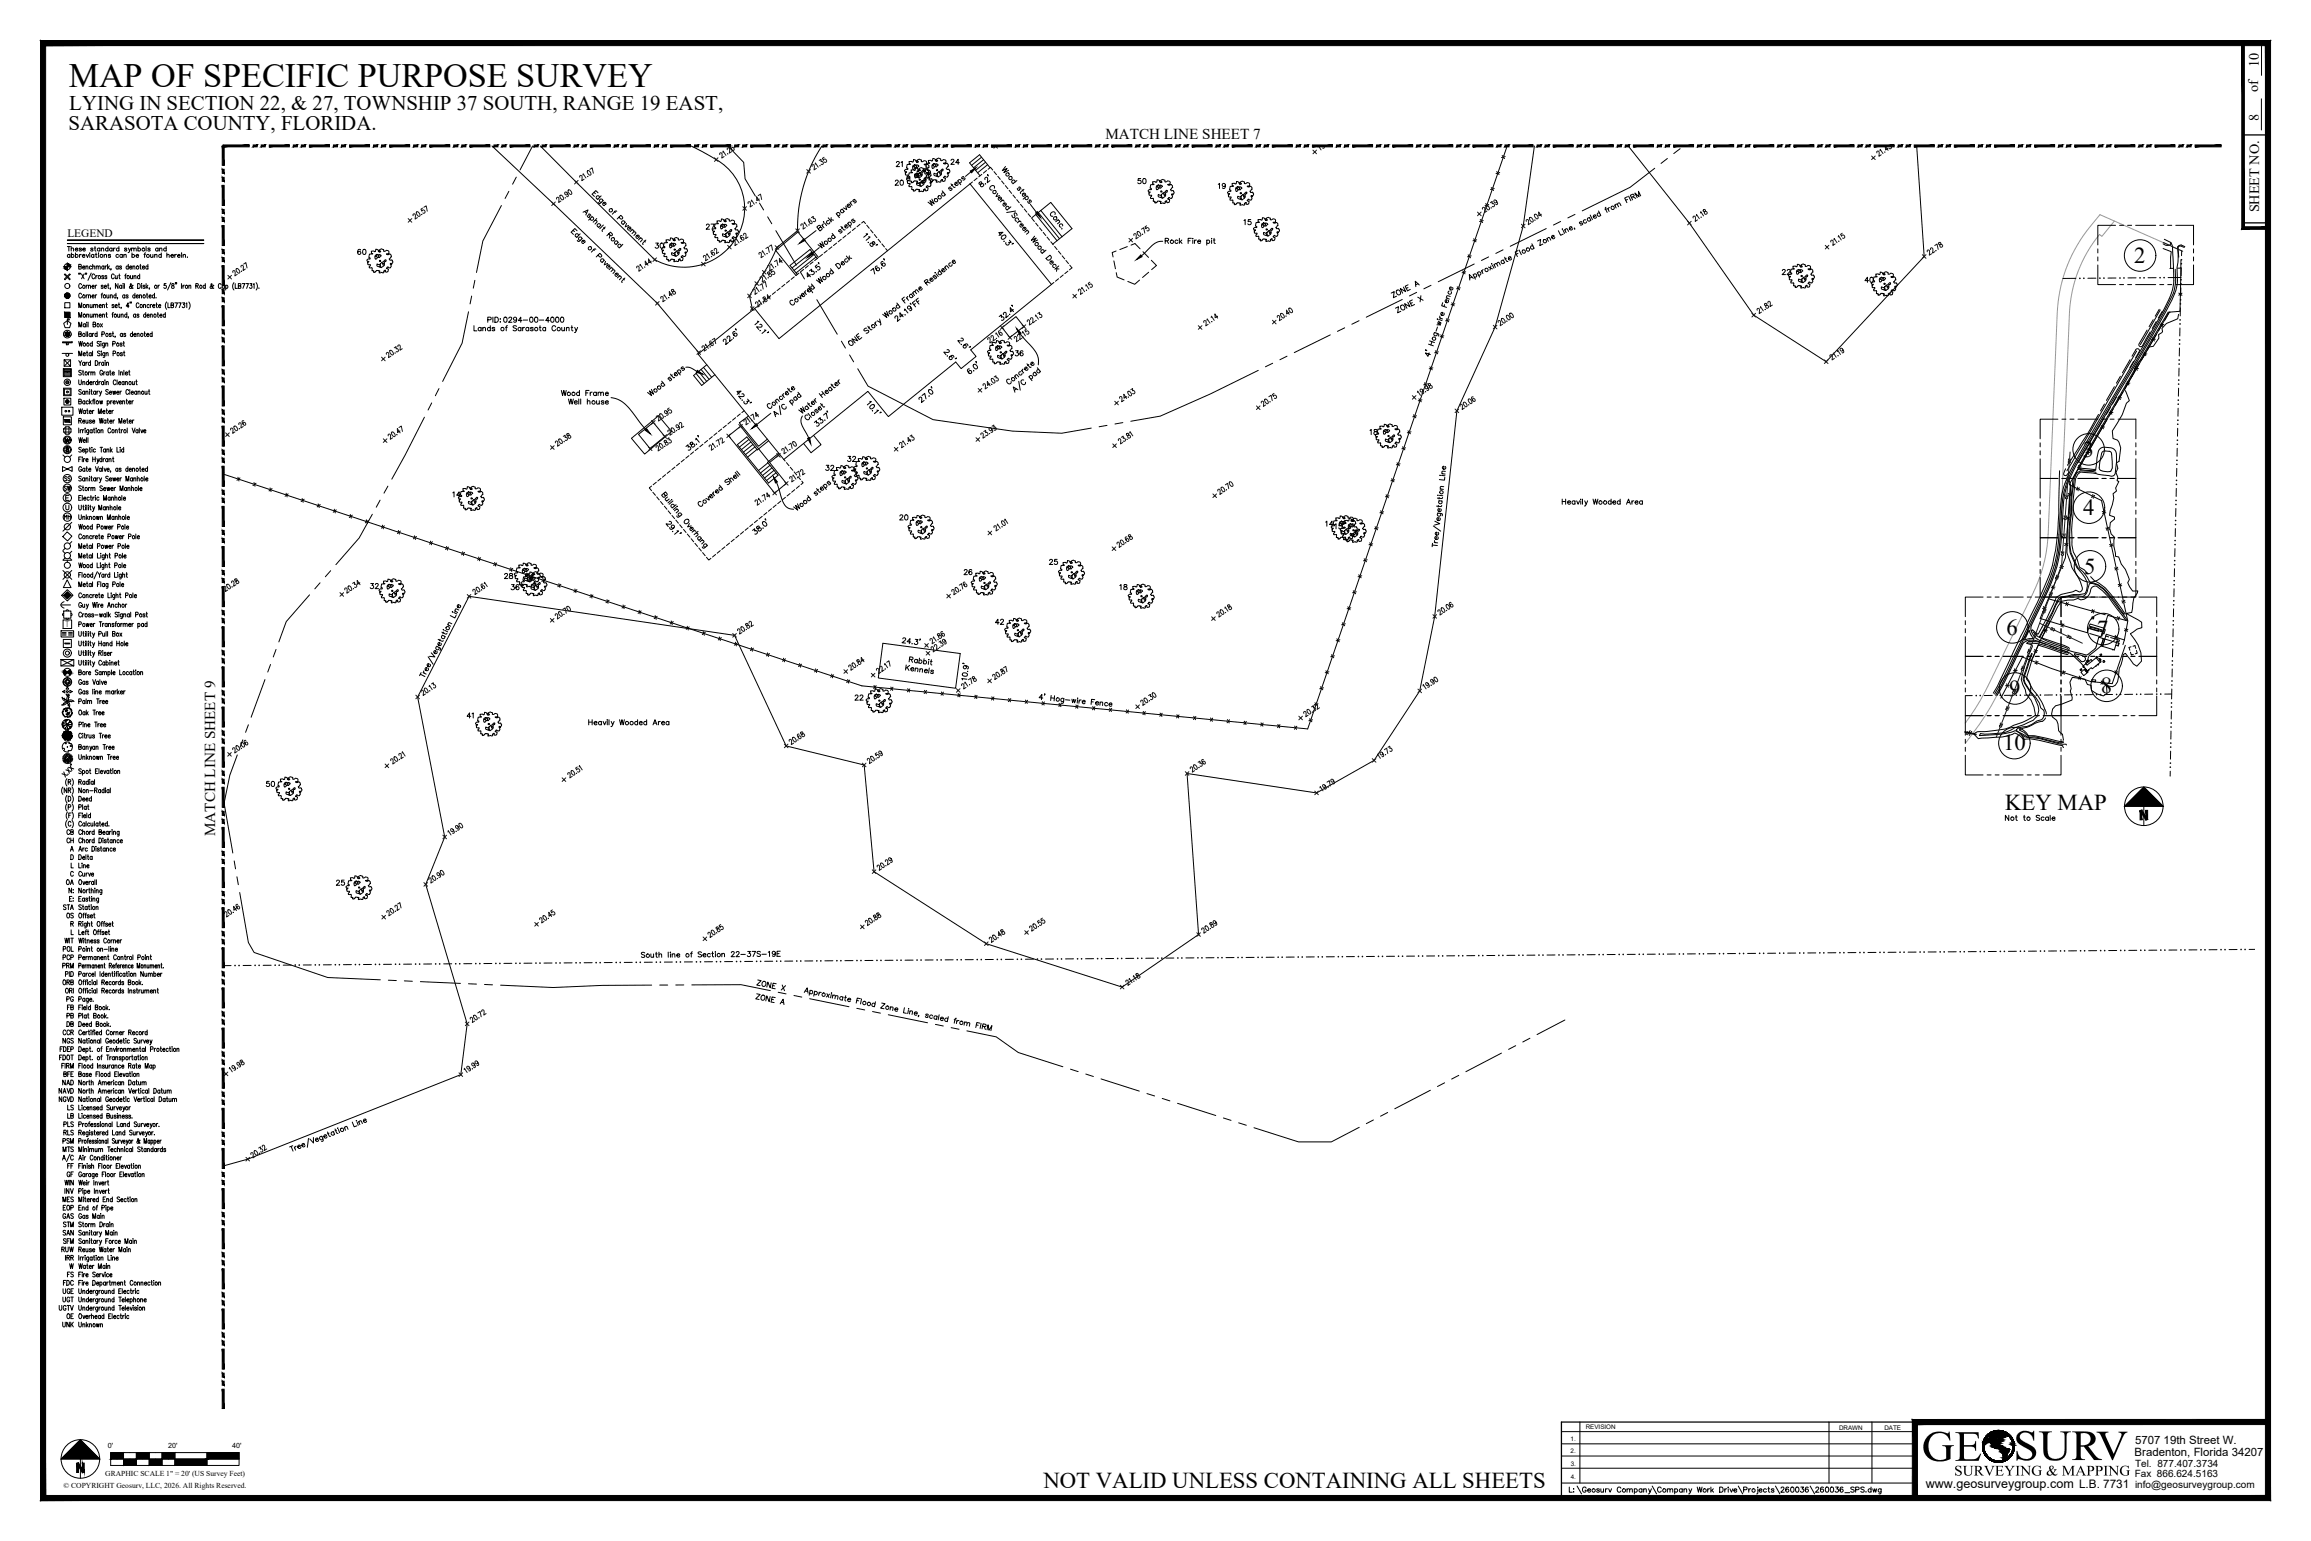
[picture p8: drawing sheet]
<svg xmlns="http://www.w3.org/2000/svg" width="914mm" height="610mm" viewBox="0 0 914 610" stroke-linecap="round" stroke-linejoin="round" font-family="sans-serif">
<defs><g id="words">
<text font-size="18.9" x="760.4" y="577.9">GE SURV</text>
<text font-size="13.5" x="27.2" y="34.4">MAP OF SPECIFIC PURPOSE SURVEY</text>
<g font-size="9">
<text x="844.5" y="103.9">2</text>
<text x="824.1" y="180.6">3</text>
<text x="824.2" y="203.7">4</text>
<text x="824.6" y="226.9">5</text>
<text x="793.9" y="251.1">6</text>
<text x="829.8" y="251.7">7</text>
<text x="795" y="275.2">9</text>
<text x="831.2" y="274.2">8</text>
<text x="792.6" y="296.8">10</text>
<text x="793.3" y="320.4">KEY MAP</text>
<text x="412.9" y="588.5">NOT VALID UNLESS CONTAINING ALL SHEETS</text>
</g>
<g font-size="8.3">
<text x="27.4" y="43.6">LYING IN SECTION 22, &amp; 27, TOWNSHIP 37 SOUTH, RANGE 19 EAST,</text>
<text x="27.1" y="51.5">SARASOTA COUNTY, FLORIDA.</text>
</g>
<text font-size="6.4" x="773.2" y="583.7">SURVEYING &amp; MAPPING</text>
<g font-size="6">
<text x="437.4" y="55">MATCH LINE SHEET 7</text>
<text x="85.2" y="330.8" transform="rotate(-90 85.2 330.8)">MATCH LINE SHEET 9</text>
</g>
<g font-size="5.6">
<text x="893.8" y="26.7" transform="rotate(-90 893.8 26.7)">10</text>
<text x="893.5" y="36.4" transform="rotate(-90 893.5 36.4)">of</text>
<text x="893.8" y="47.7" transform="rotate(-90 893.8 47.7)">8</text>
<text x="894" y="84.1" transform="rotate(-90 894 84.1)">SHEET NO.</text>
</g>
<g font-size="5.3">
<text x="375.4" y="66.3">24</text>
<text x="353.1" y="74.4">20</text>
<text x="481.2" y="75.8">19</text>
<text x="278.3" y="92.1">27</text>
<text x="140.8" y="102">60</text>
<text x="258.2" y="99.5">30</text>
<text x="737" y="112.9">40</text>
<text x="400.8" y="142.2">36</text>
<text x="541.2" y="173.2">18</text>
<text x="334.4" y="183.8">32</text>
<text x="326" y="187.3">32</text>
<text x="178.2" y="197.9">14</text>
<text x="355.2" y="207.1">20</text>
<text x="527.4" y="210.6">15</text>
<text x="380.6" y="228.6">26</text>
<text x="145.7" y="234.2">32</text>
<text x="201.4" y="234.6">36</text>
<text x="442" y="234.6">18</text>
<text x="393" y="248.4">42</text>
<text x="337.3" y="278.3">22</text>
<text x="183.8" y="285.4">41</text>
<text x="25.8" y="334.8">CH</text>
<text x="132.3" y="351.4">25</text>
<text x="25.4" y="364.4">OS</text>
<text x="24" y="381">PCP</text>
<text x="24" y="390.9">ORB</text>
<text x="25.8" y="400.8">FB</text>
<text x="25.8" y="407.5">DB</text>
<text x="24" y="410.6">CCR</text>
<text x="24.3" y="427.2">BFE</text>
<text x="22.6" y="437.1">NGVD</text>
<text x="24.3" y="447">PLS</text>
<text x="24" y="453.7">PSM</text>
<text x="25.8" y="463.5">FF</text>
<text x="24" y="483.3">GAS</text>
<text x="24" y="490">SAN</text>
<text x="24.3" y="493.2">SFM</text>
<text x="24.3" y="509.8">FDC</text>
<text x="22.6" y="519.6">UGTV</text>
</g>
<text font-size="5" x="762" y="588.5">www.geosurveygroup.com L.B. 7731</text>
<g font-size="4.9">
<text x="353.8" y="67">21</text>
<text x="449.4" y="73.7">50</text>
<text x="491.4" y="90">15</text>
<text x="704.1" y="109.7">22</text>
<text x="414.2" y="224.4">25</text>
<text x="198.6" y="230">28</text>
<text x="104.4" y="312.2">50</text>
<text x="792.7" y="325.6">Not to Scale</text>
<text x="25.8" y="331.3">CB</text>
<text x="25.4" y="351">OA</text>
<text x="26.5" y="357.7">E:</text>
<text x="30.3" y="354.5" transform="rotate(-90 30.3 354.5)">N:</text>
<text x="24.3" y="360.9">STA</text>
<text x="24" y="377.5">POL</text>
<text x="24.7" y="374.3">WIT</text>
<text x="24" y="384.2">PRM</text>
<text x="25" y="387.3">PID</text>
<text x="25" y="394.1">ORI</text>
<text x="25.4" y="397.2">PG</text>
<text x="25.8" y="403.9">PB</text>
<text x="24" y="413.8">NGS</text>
<text x="22.6" y="420.5">FDOT</text>
<text x="24" y="430.4">NAD</text>
<text x="22.6" y="433.6">NAVD</text>
<text x="25.8" y="443.4">LB</text>
<text x="25.8" y="440.3">LS</text>
<text x="24.3" y="450.1">RLS</text>
<text x="24" y="456.8">MTS</text>
<text x="25.8" y="466.7">GF</text>
<text x="24.7" y="469.9">WIN</text>
<text x="24" y="476.6">MES</text>
<text x="24" y="479.8">EOP</text>
<text x="24.3" y="486.5">STM</text>
<text x="23.6" y="496.4">RUW</text>
<text x="25.8" y="506.2">FS</text>
<text x="24" y="512.9">UGE</text>
<text x="24" y="516.1">UGT</text>
<text x="24" y="526">UNK</text>
<text x="25.8" y="522.8">OE</text>
</g>
<g font-size="4.5">
<text x="26.6" y="93.9">LEGEND</text>
<text x="844.6" y="575.9">Bradenton, Florida 34207</text>
<text x="844.8" y="571.1">5707 19th Street W.</text>
</g>
<g font-size="4">
<text x="844.8" y="580.2">Tel. 877.407.3734</text>
<text x="844.7" y="584.3">Fax 866.624.5163</text>
<text x="844.8" y="588.6">info@geosurveygroup.com</text>
</g>
<text font-size="3.3" x="25.7" y="248.2">T</text>
<g font-size="3">
<text x="41.6" y="584">GRAPHIC SCALE 1&quot; = 20' (US Survey Feet)</text>
<text x="25.1" y="588.5">© COPYRIGHT Geosurv, LLC, 2026. All Rights Reserved.</text>
</g>
<g font-size="2.8">
<text x="42.7" y="572.7">0'</text>
<text x="66.5" y="572.7">20'</text>
<text x="91.9" y="572.7">40'</text>
</g>
<g font-size="2.5">
<text x="621.5" y="569.9">1.</text>
<text x="627.4" y="565.3">REVISION</text>
<text x="727.7" y="565.5">DRAWN</text>
<text x="745.6" y="565.5">DATE</text>
<text x="621.5" y="575">2.</text>
<text x="621.5" y="580.1">3.</text>
<text x="621.5" y="584.9">4.</text>
</g>
</g></defs>
<!-- layer: SECTION LINE -->
<g fill="none" stroke="#000" stroke-width=".4">
<path d="M863.2 99.2v2M821.4 110.1l-5.2 .1M829.3 110l-3.2 .1M837.2 110h-3.1M845.2 109.9h-3.2M853.1 109.9h-3.2M862.9 113.9l-.1 3.1M863 109.8h-5.1M863.1 105.9l-.1 3.2M862.4 137.7l-.1 3.1M862.5 129.7v3.2M862.7 121.8l-.1 3.2"/>
<path d="M862 153.5l-.1 3.2M862.2 145.6l-.1 3.2M861.5 177.3l-.1 3.2M861.7 169.4l-.1 3.2M861.8 161.5v3.2M861.1 193.2l-.1 3.2M861.3 185.3l-.1 3.1M860.6 217l-.1 3.2M860.7 209.1v3.2M860.9 201.1l-.1 3.2M860.2 232.9l-.1 3.2M860.4 225l-.1 3.1"/>
<path d="M859.7 256.7l-.1 3.2M859.9 248.8l-.1 3.1M860 240.8v3.2M780.4 275.2h-2.8M788.3 275.1h-3.2M796.2 275l-3.1 .1M804.2 275h-3.2M812.1 274.9l-3.2 .1M820 274.8l-3.1 .1M828 274.8h-3.2M835.9 274.7l-3.2 .1M843.8 274.7h-3.1"/>
<path d="M851.8 274.6h-3.2M859.3 274.6h-2.8M859.3 272.6l-.1 3.9M859.5 264.6l-.1 3.2M858.9 297.1l-.1 3.2M859 289.2l-.1 3.2M859.2 281.3l-.1 3.1M858.7 305.1v1.9M345.4 379.9l-3.2 .1M353.3 379.9h-3.1M361.3 379.8h-3.2M369.2 379.8h-3.2"/>
<path d="M377.1 379.7h-3.1M385.1 379.6h-3.2M393 379.6h-3.2M401 379.5h-3.2M408.9 379.4l-3.2 .1M416.8 379.4h-3.1M424.8 379.3h-3.2M432.7 379.2l-3.2 .1M440.6 379.2h-3.1M448.6 379.1h-3.2M456.5 379.1h-3.2M464.5 379h-3.2"/>
<path d="M472.4 378.9h-3.2M480.3 378.9h-3.1M488.3 378.8h-3.2M496.2 378.7l-3.2 .1M504.1 378.7h-3.1M512.1 378.6h-3.2M520 378.5l-3.2 .1M528 378.5h-3.2M535.9 378.4h-3.2M543.8 378.4h-3.1M551.8 378.3h-3.2M559.7 378.2h-3.2"/>
<path d="M567.6 378.2h-3.1M575.6 378.1h-3.2M583.5 378l-3.2 .1M591.5 378h-3.2M599.4 377.9h-3.2M607.3 377.8l-3.1 .1M615.3 377.8h-3.2M623.2 377.7h-3.2M631.1 377.7h-3.1M639.1 377.6h-3.2M647 377.5h-3.2M655 377.5h-3.2"/>
<path d="M662.9 377.4h-3.2M670.8 377.3l-3.1 .1M678.8 377.3h-3.2M686.7 377.2h-3.2M694.6 377.1l-3.1 .1M702.6 377.1h-3.2M710.5 377h-3.2M718.5 377h-3.2M726.4 376.9h-3.2M734.3 376.8l-3.1 .1M742.3 376.8h-3.2M750.2 376.7h-3.2"/>
<path d="M758.1 376.6l-3.1 .1M766.1 376.6h-3.2M774 376.5h-3.2M782 376.4l-3.2 .1M789.9 376.4h-3.2M797.8 376.3h-3.1M805.8 376.3h-3.2M813.7 376.2h-3.2M821.6 376.1l-3.1 .1M829.6 376.1h-3.2M837.5 376h-3.2M845.5 375.9l-3.2 .1"/>
<path d="M853.4 375.9h-3.2M861.3 375.8h-3.1M869.3 375.8h-3.2M877.2 375.7h-3.2M885.1 375.6h-3.1M892.2 375.6h-2.3M91.4 382h-3.1M99.4 381.9h-3.2M107.3 381.8l-3.2 .1M115.2 381.8h-3.1M123.2 381.7h-3.2M131.1 381.7h-3.2"/>
<path d="M139 381.6h-3.1M147 381.5l-3.2 .1M154.9 381.5h-3.2M162.9 381.4h-3.2M170.8 381.3l-3.2 .1M178.7 381.3h-3.1M186.7 381.2h-3.2M194.6 381.1l-3.2 .1M202.5 381.1h-3.1M210.5 381h-3.2M218.4 381h-3.2M226.4 380.9h-3.2"/>
<path d="M234.3 380.8l-3.2 .1M242.2 380.8h-3.1M250.2 380.7h-3.2M258.1 380.6l-3.2 .1M266 380.6h-3.1M274 380.5h-3.2M281.9 380.4l-3.2 .1M289.9 380.4h-3.2M297.8 380.3h-3.2M305.7 380.3h-3.1M313.7 380.2h-3.2M321.6 380.1l-3.2 .1"/>
<path d="M329.5 380.1h-3.1M337.5 380h-3.2"/>
</g>
<g fill="#000" stroke="#000" stroke-width=".4">
<circle cx="822.9" cy="110.1" r=".12"/>
<circle cx="824.5" cy="110.1" r=".12"/>
<circle cx="830.9" cy="110" r=".12"/>
<circle cx="832.5" cy="110" r=".12"/>
<circle cx="838.8" cy="110" r=".12"/>
<circle cx="840.4" cy="110" r=".12"/>
<circle cx="846.8" cy="109.9" r=".12"/>
<circle cx="848.3" cy="109.9" r=".12"/>
<circle cx="854.7" cy="109.9" r=".12"/>
<circle cx="856.3" cy="109.8" r=".12"/>
<circle cx="862.8" cy="118.6" r=".12"/>
<circle cx="862.9" cy="112.3" r=".12"/>
<circle cx="863" cy="110.7" r=".12"/>
<circle cx="863.1" cy="104.3" r=".12"/>
<circle cx="863.2" cy="102.7" r=".12"/>
<circle cx="862.4" cy="136.1" r=".12"/>
<circle cx="862.4" cy="134.5" r=".12"/>
<circle cx="862.6" cy="128.1" r=".12"/>
<circle cx="862.6" cy="126.6" r=".12"/>
<circle cx="862.8" cy="120.2" r=".12"/>
<circle cx="861.9" cy="159.9" r=".12"/>
<circle cx="861.9" cy="158.3" r=".12"/>
<circle cx="862" cy="152" r=".12"/>
<circle cx="862.1" cy="150.4" r=".12"/>
<circle cx="862.2" cy="144" r=".12"/>
<circle cx="862.2" cy="142.4" r=".12"/>
<circle cx="861.5" cy="175.7" r=".12"/>
<circle cx="861.5" cy="174.2" r=".12"/>
<circle cx="861.7" cy="167.8" r=".12"/>
<circle cx="861.7" cy="166.2" r=".12"/>
<circle cx="861" cy="199.6" r=".12"/>
<circle cx="861" cy="198" r=".12"/>
<circle cx="861.1" cy="191.6" r=".12"/>
<circle cx="861.2" cy="190" r=".12"/>
<circle cx="861.3" cy="183.7" r=".12"/>
<circle cx="861.4" cy="182.1" r=".12"/>
<circle cx="860.6" cy="215.4" r=".12"/>
<circle cx="860.6" cy="213.8" r=".12"/>
<circle cx="860.8" cy="207.5" r=".12"/>
<circle cx="860.8" cy="205.9" r=".12"/>
<circle cx="860.1" cy="239.2" r=".12"/>
<circle cx="860.1" cy="237.7" r=".12"/>
<circle cx="860.3" cy="231.3" r=".12"/>
<circle cx="860.3" cy="229.7" r=".12"/>
<circle cx="860.4" cy="223.4" r=".12"/>
<circle cx="860.5" cy="221.8" r=".12"/>
<circle cx="859.7" cy="255.1" r=".12"/>
<circle cx="859.7" cy="253.5" r=".12"/>
<circle cx="859.9" cy="247.2" r=".12"/>
<circle cx="859.9" cy="245.6" r=".12"/>
<circle cx="781.9" cy="275.2" r=".12"/>
<circle cx="783.5" cy="275.1" r=".12"/>
<circle cx="789.9" cy="275.1" r=".12"/>
<circle cx="791.5" cy="275.1" r=".12"/>
<circle cx="797.8" cy="275" r=".12"/>
<circle cx="799.4" cy="275" r=".12"/>
<circle cx="805.8" cy="275" r=".12"/>
<circle cx="807.3" cy="275" r=".12"/>
<circle cx="813.7" cy="274.9" r=".12"/>
<circle cx="815.3" cy="274.9" r=".12"/>
<circle cx="821.6" cy="274.8" r=".12"/>
<circle cx="823.2" cy="274.8" r=".12"/>
<circle cx="829.6" cy="274.8" r=".12"/>
<circle cx="831.2" cy="274.8" r=".12"/>
<circle cx="837.5" cy="274.7" r=".12"/>
<circle cx="839.1" cy="274.7" r=".12"/>
<circle cx="845.4" cy="274.7" r=".12"/>
<circle cx="847" cy="274.6" r=".12"/>
<circle cx="853.4" cy="274.6" r=".12"/>
<circle cx="854.9" cy="274.6" r=".12"/>
<circle cx="859.2" cy="279.7" r=".12"/>
<circle cx="859.2" cy="278.1" r=".12"/>
<circle cx="859.3" cy="271" r=".12"/>
<circle cx="859.4" cy="269.4" r=".12"/>
<circle cx="859.5" cy="263" r=".12"/>
<circle cx="859.6" cy="261.4" r=".12"/>
<circle cx="858.9" cy="295.5" r=".12"/>
<circle cx="858.9" cy="294" r=".12"/>
<circle cx="859" cy="287.6" r=".12"/>
<circle cx="859.1" cy="286" r=".12"/>
<circle cx="858.7" cy="303.5" r=".12"/>
<circle cx="858.8" cy="301.9" r=".12"/>
<circle cx="339.1" cy="380" r=".12"/>
<circle cx="340.7" cy="380" r=".12"/>
<circle cx="347" cy="379.9" r=".12"/>
<circle cx="348.6" cy="379.9" r=".12"/>
<circle cx="354.9" cy="379.9" r=".12"/>
<circle cx="356.5" cy="379.9" r=".12"/>
<circle cx="362.9" cy="379.8" r=".12"/>
<circle cx="364.4" cy="379.8" r=".12"/>
<circle cx="370.8" cy="379.7" r=".12"/>
<circle cx="372.4" cy="379.7" r=".12"/>
<circle cx="378.7" cy="379.7" r=".12"/>
<circle cx="380.3" cy="379.7" r=".12"/>
<circle cx="386.7" cy="379.6" r=".12"/>
<circle cx="388.3" cy="379.6" r=".12"/>
<circle cx="394.6" cy="379.5" r=".12"/>
<circle cx="396.2" cy="379.5" r=".12"/>
<circle cx="402.5" cy="379.5" r=".12"/>
<circle cx="404.1" cy="379.5" r=".12"/>
<circle cx="410.5" cy="379.4" r=".12"/>
<circle cx="412.1" cy="379.4" r=".12"/>
<circle cx="418.4" cy="379.3" r=".12"/>
<circle cx="420" cy="379.3" r=".12"/>
<circle cx="426.4" cy="379.3" r=".12"/>
<circle cx="427.9" cy="379.3" r=".12"/>
<circle cx="434.3" cy="379.2" r=".12"/>
<circle cx="435.9" cy="379.2" r=".12"/>
<circle cx="442.2" cy="379.2" r=".12"/>
<circle cx="443.8" cy="379.2" r=".12"/>
<circle cx="450.2" cy="379.1" r=".12"/>
<circle cx="451.8" cy="379.1" r=".12"/>
<circle cx="458.1" cy="379" r=".12"/>
<circle cx="459.7" cy="379" r=".12"/>
<circle cx="466" cy="379" r=".12"/>
<circle cx="467.6" cy="379" r=".12"/>
<circle cx="474" cy="378.9" r=".12"/>
<circle cx="475.6" cy="378.9" r=".12"/>
<circle cx="481.9" cy="378.8" r=".12"/>
<circle cx="483.5" cy="378.8" r=".12"/>
<circle cx="489.9" cy="378.8" r=".12"/>
<circle cx="491.4" cy="378.8" r=".12"/>
<circle cx="497.8" cy="378.7" r=".12"/>
<circle cx="499.4" cy="378.7" r=".12"/>
<circle cx="505.7" cy="378.6" r=".12"/>
<circle cx="507.3" cy="378.6" r=".12"/>
<circle cx="513.7" cy="378.6" r=".12"/>
<circle cx="515.3" cy="378.6" r=".12"/>
<circle cx="521.6" cy="378.5" r=".12"/>
<circle cx="523.2" cy="378.5" r=".12"/>
<circle cx="529.5" cy="378.5" r=".12"/>
<circle cx="531.1" cy="378.5" r=".12"/>
<circle cx="537.5" cy="378.4" r=".12"/>
<circle cx="539.1" cy="378.4" r=".12"/>
<circle cx="545.4" cy="378.3" r=".12"/>
<circle cx="547" cy="378.3" r=".12"/>
<circle cx="553.4" cy="378.3" r=".12"/>
<circle cx="554.9" cy="378.3" r=".12"/>
<circle cx="561.3" cy="378.2" r=".12"/>
<circle cx="562.9" cy="378.2" r=".12"/>
<circle cx="569.2" cy="378.1" r=".12"/>
<circle cx="570.8" cy="378.1" r=".12"/>
<circle cx="577.2" cy="378.1" r=".12"/>
<circle cx="578.8" cy="378.1" r=".12"/>
<circle cx="585.1" cy="378" r=".12"/>
<circle cx="586.7" cy="378" r=".12"/>
<circle cx="593" cy="377.9" r=".12"/>
<circle cx="594.6" cy="377.9" r=".12"/>
<circle cx="601" cy="377.9" r=".12"/>
<circle cx="602.6" cy="377.9" r=".12"/>
<circle cx="608.9" cy="377.8" r=".12"/>
<circle cx="610.5" cy="377.8" r=".12"/>
<circle cx="616.9" cy="377.8" r=".12"/>
<circle cx="618.4" cy="377.8" r=".12"/>
<circle cx="624.8" cy="377.7" r=".12"/>
<circle cx="626.4" cy="377.7" r=".12"/>
<circle cx="632.7" cy="377.6" r=".12"/>
<circle cx="634.3" cy="377.6" r=".12"/>
<circle cx="640.7" cy="377.6" r=".12"/>
<circle cx="642.3" cy="377.6" r=".12"/>
<circle cx="648.6" cy="377.5" r=".12"/>
<circle cx="650.2" cy="377.5" r=".12"/>
<circle cx="656.5" cy="377.4" r=".12"/>
<circle cx="658.1" cy="377.4" r=".12"/>
<circle cx="664.5" cy="377.4" r=".12"/>
<circle cx="666.1" cy="377.4" r=".12"/>
<circle cx="672.4" cy="377.3" r=".12"/>
<circle cx="674" cy="377.3" r=".12"/>
<circle cx="680.4" cy="377.3" r=".12"/>
<circle cx="681.9" cy="377.3" r=".12"/>
<circle cx="688.3" cy="377.2" r=".12"/>
<circle cx="689.9" cy="377.2" r=".12"/>
<circle cx="696.2" cy="377.1" r=".12"/>
<circle cx="697.8" cy="377.1" r=".12"/>
<circle cx="704.2" cy="377.1" r=".12"/>
<circle cx="705.8" cy="377.1" r=".12"/>
<circle cx="712.1" cy="377" r=".12"/>
<circle cx="713.7" cy="377" r=".12"/>
<circle cx="720" cy="376.9" r=".12"/>
<circle cx="721.6" cy="376.9" r=".12"/>
<circle cx="728" cy="376.9" r=".12"/>
<circle cx="729.6" cy="376.9" r=".12"/>
<circle cx="735.9" cy="376.8" r=".12"/>
<circle cx="737.5" cy="376.8" r=".12"/>
<circle cx="743.9" cy="376.7" r=".12"/>
<circle cx="745.4" cy="376.7" r=".12"/>
<circle cx="751.8" cy="376.7" r=".12"/>
<circle cx="753.4" cy="376.7" r=".12"/>
<circle cx="759.7" cy="376.6" r=".12"/>
<circle cx="761.3" cy="376.6" r=".12"/>
<circle cx="767.7" cy="376.6" r=".12"/>
<circle cx="769.3" cy="376.6" r=".12"/>
<circle cx="775.6" cy="376.5" r=".12"/>
<circle cx="777.2" cy="376.5" r=".12"/>
<circle cx="783.5" cy="376.4" r=".12"/>
<circle cx="785.1" cy="376.4" r=".12"/>
<circle cx="791.5" cy="376.4" r=".12"/>
<circle cx="793.1" cy="376.4" r=".12"/>
<circle cx="799.4" cy="376.3" r=".12"/>
<circle cx="801" cy="376.3" r=".12"/>
<circle cx="807.4" cy="376.2" r=".12"/>
<circle cx="808.9" cy="376.2" r=".12"/>
<circle cx="815.3" cy="376.2" r=".12"/>
<circle cx="816.9" cy="376.2" r=".12"/>
<circle cx="823.2" cy="376.1" r=".12"/>
<circle cx="824.8" cy="376.1" r=".12"/>
<circle cx="831.2" cy="376" r=".12"/>
<circle cx="832.8" cy="376" r=".12"/>
<circle cx="839.1" cy="376" r=".12"/>
<circle cx="840.7" cy="376" r=".12"/>
<circle cx="847" cy="375.9" r=".12"/>
<circle cx="848.6" cy="375.9" r=".12"/>
<circle cx="855" cy="375.9" r=".12"/>
<circle cx="856.6" cy="375.9" r=".12"/>
<circle cx="862.9" cy="375.8" r=".12"/>
<circle cx="864.5" cy="375.8" r=".12"/>
<circle cx="870.9" cy="375.7" r=".12"/>
<circle cx="872.4" cy="375.7" r=".12"/>
<circle cx="878.8" cy="375.7" r=".12"/>
<circle cx="880.4" cy="375.7" r=".12"/>
<circle cx="886.7" cy="375.6" r=".12"/>
<circle cx="888.3" cy="375.6" r=".12"/>
<circle cx="93" cy="382" r=".12"/>
<circle cx="94.6" cy="382" r=".12"/>
<circle cx="100.9" cy="381.9" r=".12"/>
<circle cx="102.5" cy="381.9" r=".12"/>
<circle cx="108.9" cy="381.8" r=".12"/>
<circle cx="110.5" cy="381.8" r=".12"/>
<circle cx="116.8" cy="381.8" r=".12"/>
<circle cx="118.4" cy="381.8" r=".12"/>
<circle cx="124.8" cy="381.7" r=".12"/>
<circle cx="126.3" cy="381.7" r=".12"/>
<circle cx="132.7" cy="381.6" r=".12"/>
<circle cx="134.3" cy="381.6" r=".12"/>
<circle cx="140.6" cy="381.6" r=".12"/>
<circle cx="142.2" cy="381.6" r=".12"/>
<circle cx="148.6" cy="381.5" r=".12"/>
<circle cx="150.2" cy="381.5" r=".12"/>
<circle cx="156.5" cy="381.4" r=".12"/>
<circle cx="158.1" cy="381.4" r=".12"/>
<circle cx="164.4" cy="381.4" r=".12"/>
<circle cx="166" cy="381.4" r=".12"/>
<circle cx="172.4" cy="381.3" r=".12"/>
<circle cx="174" cy="381.3" r=".12"/>
<circle cx="180.3" cy="381.3" r=".12"/>
<circle cx="181.9" cy="381.3" r=".12"/>
<circle cx="188.3" cy="381.2" r=".12"/>
<circle cx="189.8" cy="381.2" r=".12"/>
<circle cx="196.2" cy="381.1" r=".12"/>
<circle cx="197.8" cy="381.1" r=".12"/>
<circle cx="204.1" cy="381.1" r=".12"/>
<circle cx="205.7" cy="381.1" r=".12"/>
<circle cx="212.1" cy="381" r=".12"/>
<circle cx="213.7" cy="381" r=".12"/>
<circle cx="220" cy="380.9" r=".12"/>
<circle cx="221.6" cy="380.9" r=".12"/>
<circle cx="227.9" cy="380.9" r=".12"/>
<circle cx="229.5" cy="380.9" r=".12"/>
<circle cx="235.9" cy="380.8" r=".12"/>
<circle cx="237.5" cy="380.8" r=".12"/>
<circle cx="243.8" cy="380.7" r=".12"/>
<circle cx="245.4" cy="380.7" r=".12"/>
<circle cx="251.8" cy="380.7" r=".12"/>
<circle cx="253.3" cy="380.7" r=".12"/>
<circle cx="259.7" cy="380.6" r=".12"/>
<circle cx="261.3" cy="380.6" r=".12"/>
<circle cx="267.6" cy="380.6" r=".12"/>
<circle cx="269.2" cy="380.6" r=".12"/>
<circle cx="275.6" cy="380.5" r=".12"/>
<circle cx="277.2" cy="380.5" r=".12"/>
<circle cx="283.5" cy="380.4" r=".12"/>
<circle cx="285.1" cy="380.4" r=".12"/>
<circle cx="291.4" cy="380.4" r=".12"/>
<circle cx="293" cy="380.4" r=".12"/>
<circle cx="299.4" cy="380.3" r=".12"/>
<circle cx="301" cy="380.3" r=".12"/>
<circle cx="307.3" cy="380.2" r=".12"/>
<circle cx="308.9" cy="380.2" r=".12"/>
<circle cx="315.3" cy="380.2" r=".12"/>
<circle cx="316.8" cy="380.2" r=".12"/>
<circle cx="323.2" cy="380.1" r=".12"/>
<circle cx="324.8" cy="380.1" r=".12"/>
<circle cx="331.1" cy="380" r=".12"/>
<circle cx="332.7" cy="380" r=".12"/>
</g>
<!-- layer: EDGE OF PAVEMENT -->
<g fill="none" stroke="#000" stroke-width=".4">
<path d="M194.7 57.7l24.3 22.9 41.1 39.4 16.5 19.7M213.8 57.7l45.2 45a23.9 23.9 0 0 0 35.4-23.5 23.2 23.2 0 0 0-13.7-17.6l-7.3-3.9M325.2 57.7a59.1 59.1 0 0 0-9.6 33.5l-8.2 6.7-4.1 8.4-6.8 10.8 1.3 5.6M856.4 94.7l2.5 1.2 .4 .8 .5 5.2a44.4 44.4 0 0 1 .2 10.5l-.7 3.3M864.5 97.6l-1.8-.7-.9 .6-.2 .6a28.5 28.5 0 0 1-.2 8.4l.1 5.4-1 4.2M859.3 115.7l-1 2.5a775.7 775.7 0 0 1-28.3 49.1l-3.1 5.4a113.9 113.9 0 0 0-10.1 19.2l-.3 .8a35.2 35.2 0 0 0-1.4 10.4l-.3 6.3a63.9 63.9 0 0 1-2 14.3l-.4 1.2a109.6 109.6 0 0 1-8.3 19.3l-10.5 22.1-4.4 8.2M860.5 116.1a261 261 0 0 1-16.7 30l-14.5 24.6a175.9 175.9 0 0 0-10.8 19.6l-1.3 4.2-.8 4.9a152.7 152.7 0 0 1-2.5 24.6 192.2 192.2 0 0 1-10.3 23.8 5.3 5.3 0 0 0 2.4 5M801.1 253.1l.1 .1M802.9 249.4l1.7 3.2-3.5 .5zM806 252.8l1.3 .5a94.1 94.1 0 0 0 18.3 5.8l3.5-2.7 1.3-4.3 1.8 .5-.9 2.9-4.3 3.5M806.6 253.8l-2-.6-2.2 .1a3.1 3.1 0 0 0-2.3 2l-6.9 14.3-3 5.5M806.6 253.8l11.5 4.1"/>
<path d="M818.1 257.9l2.1 1.4M820.2 259.3l4.1 4.1M820.8 259l2.7 2.6a1.14 1.14 0 0 0 1.6-.6 1.14 1.14 0 0 0-.9-1.5l-3.1-.8-.3 .3M827 259l-1.7 3.6M779.5 289l-1 1.7M780.2 289.3l-1 1.6"/>
</g>
<!-- layer: TREE LINE -->
<path d="M607.1 57.7l-4.4 31.7-11.1 40-15.1 33.1-8.8 81.4-6 29.4-18 27.5-22.8 12.9-51.2-7.7 4.5 63.7-30.2 20.8-53.8-17.2-44.4-28.5-3.9-42.2-30.8-7.5-20.5-43.8-105-15.4-20.4 39.8 10.8 55.4-7.6 18.8 16.4 55.1-2.5 20.1-84.3 33.5-9.7 2.6M644.2 57.7l24.2 30.6 25.5 36.4 28.7 18.4 38.7-41.6-2.9-43.8M862 124.4l-.3 1.7-4.5 1.9-1.8 1.9 .3 1.2-1.6 1.3 .1 1.4-2.2 3.2-1.7 .3-2.7 4.6-1.8 1.7-1.2 2.2-.1 1.4-3.9 6.9 1.9 4.4-1.1 1-1.7 4.6-3.9 6.4 .3 3 1.7 .6 .6 .8 .7 2.3-.6 5.3-1.1 .6 .6 2.2-.8 1.6 .8 1.9-.4 1.4 .8 .3-1.3 2.6 .3 1.1-1.3 1.1 .3 1.8-1.7 6.8 1.9 .6 .1 .9-1.7 1.3-.3 2.3 .6 2.2 1.4 1.4-.3 .9v2.6l.7 4 1.2 .2 1 2.8 1.7 2.2 1.5 4-.6 1.2 .7 1.6 1.3 1.7 2-.1-.2 .8-1.4 2-.8 5.8-2.2 .4 6.1 3.4 .1 2.2-1.9 .6-2.7 1.8a15.1 15.1 0 0 1 4.4 10.9l-1.8 1.9-1.4-.8-3.2-4.3-.8 .6-.8 3.9-.8 1.6-.7 5.2-.8 1.3-1.1 .7-2.4-.4 .2 3-1.4 1-2.6-.8-2.1-1.4-.2-2-1.5-.3-.9-2.1-5-.8-1 2 .5 2.6-.3 .9 .7 2.6-.1 .9-6.5 2.3-1.1 1.3-.4 1.9 .3 1.2 1.7 1.3 .5 1.4 .3 2.8 1.5 1.3 .3 2.3" fill="none" stroke="#000" stroke-width=".4"/>
<!-- layer: EDGE OF ROCKS -->
<path d="M441.6 99.3l-1.5 .6 .3 1.7M446 97.6l-2.9 1.1M447.5 97l1.6-.6 2 2M452.2 99.6l2.2 2.2M440.7 103.2l.6 3.1M441.7 107.9l.3 1.7 2.8 1.1M450.9 110.8l-1.9 1.7-2.8-1.2M454.5 107.7l-2.4 2.1M455.5 103l2.1 2-1.9 1.7M832.1 261.5l.4-.2 .4 .4-.4 .4-.4-.1z" fill="none" stroke="#000" stroke-width=".4"/>
<!-- layer: EDGE OF CONCRETE -->
<g fill="none" stroke="#000" stroke-width=".4">
<path d="M411.8 83.3l4-3.2 8.4 10.3-4 3.2M396.5 129.6l5.5-4.4 3.1 4-5.5 4.3zM252.6 171.8l5.9-4.7 4.5 5.6-5.8 4.7zM288.3 172.4l4.7-3.8 18.1 22.6-4.6 3.9zM296.2 164.6l-3.7 2.7 7.6 9.3 3.5-2.9M308.5 179.7l-4 3.3M826.9 248.6l3.5 1M827.1 248.1v-.3l3.5 1v.3M832.3 252.6l.5 .2-.9 2.9-.5-.2zM835.9 256.9l.2 .1M838.3 254.4l-.3 1.1M823.2 264.9l.2-.2 .3 .2-.3 .3z"/>
<path d="M824.8 264.9l.3-.1 .8 1-.2 .2zM825.2 264.6l-.1 .1 .5 .3M825.8 265.3l-.2 .1M830 262.9h.4zM830.7 260.7l.2-.2 .4 .5-.2 .2"/>
</g>
<!-- layer: BUILDING -->
<g fill="none" stroke="#000" stroke-width=".4">
<path d="M276.2 140.1l22.4-18.1 9.6 12 75.6-61.3 32.2 39.8-31.9 25.9 2.1 2.6-5.9 4.8-2.1-2.6-26.7 21.6-8.1-10-33.3 27zM249.9 173.4l10.6-8.9 5.2 6.2-10.6 8.9zM321.9 172.2l3 3.7-4 3.2-3-3.7M349.3 254.5l30.6 4-1.8 13.8-30.6-4.1zM827.1 248.1l3.5 1-.2 .5-3.5-1zM827.6 244.9h.1M827.8 244.1l.7 .2-.2 .6-.7-.2zM830.9 258.9l.6-.2 .2 .4-.6 .3zM831.2 249l.5 .2-.3 .7-.5-.2zM832.4 249l.6 .2-.5 1.5-.6-.2zM832.8 252.8l4.7 1.4-.9 2.9-4.7-1.4zM823 265l.5-.4 .3 .3-.5 .4z"/>
<path d="M824.3 263.4l1-.8 .5 .5 3.6-2.9 1.5 1.9-3.1 2.5-.3-.5-1.6 1.3zM826.5 264.9l-.1 .4-.1-.2M827.7 268.8l1.5 .2-.1 .7-1.4-.2z"/>
</g>
<!-- layer: BUILDING OH -->
<g fill="none" stroke="#000" stroke-width=".4">
<path d="M384.8 72l-1 .7M386.6 70.5l-1.2 1M388.5 69l-1.2 1M390.3 67.5l-1.2 1M390.9 67l1-.8 .9 1.1M393.3 67.9l1 1.2M394.8 69.7l1 1.3M396.3 71.6l1 1.2M397.8 73.4l1 1.3M399.3 75.3l1 1.2M400.8 77.1l1 1.3M402.3 79l1 1.2"/>
<path d="M327.3 99.1l-1.2 1M329.2 97.6l-1.3 1M331 96.2l-1.2 .9M332.9 94.7l-1.3 1M334.7 93.2l-1.2 1M336.6 91.7l-1.2 1M338.5 90.2l-1.3 1M340.3 88.7l-1.2 1M340.9 88.2l.8-.6 .8 .9M342.9 89.1l1 1.2M344.4 90.9l1 1.3M345.9 92.8l1 1.2"/>
<path d="M347.5 94.6l.9 1.3M348.9 96.5l1 1.2M350.4 98.3l.8 .9M403.8 80.8l1 1.3M405.3 82.7l1 1.2M406.8 84.5l1 1.3M408.3 86.4l1 1.2M409.8 88.2l1 1.3M411.3 90.1l1 1.2M412.8 91.9l1 1.3M414.3 93.8l1 1.2M415.8 95.6l1 1.3"/>
<path d="M417.3 97.5l1 1.2M418.8 99.3l1 1.3M301.2 119.9l-1.2 1M303.1 118.4l-1.2 1M305 116.9l-1.3 1M306.8 115.5l-1.2 1M308.7 114l-1.3 1M310.6 112.5l-1.3 1M312.4 111l-1.2 1M314.3 109.5l-1.3 1M316.1 108l-1.2 1M318 106.6l-1.2 .9"/>
<path d="M319.8 105.1l-1.2 1M321.7 103.6l-1.2 1M323.6 102.1l-1.3 1M325.4 100.6l-1.2 1M417 111.7l-1 .8M418.8 110.3l-1.2 1M420.3 101.2l1 1.2M420.7 108.8l-1.2 .9M421.8 103l1 1.3M422.6 107.3l-1.3 .9M423.3 104.9l.8 1.1-.9 .7M299.4 121.4l-.8 .6"/>
<path d="M274.4 178.8l-1.2 .9M276.3 177.2l-1.2 1M278.1 175.7l-1.2 1M280 174.2l-1.3 1M281.8 172.7l-1.2 1M283.7 171.2l-1.3 1M285.5 169.7l-1.2 1M287.4 168.2l-1.3 1M289.2 166.7l-1.2 1M291.1 165.2l-1.3 1M292.9 163.7l-1.2 1M294.4 162.5l-.9 .7"/>
<path d="M257.8 192.3l-.9 .7 .9 1.1M258.3 194.7l1 1.2M259.7 190.8l-1.3 1M259.8 196.6l1 1.2M261.3 198.4l1.1 1.2M261.5 189.3l-1.2 1M263.4 187.8l-1.3 1M265.2 186.3l-1.2 1M267.1 184.8l-1.3 1M268.9 183.3l-1.2 1M270.7 181.8l-1.2 1M272.6 180.3l-1.2 1"/>
<path d="M307.1 199.7l-1.2 1M308.9 198.2l-1.2 1M310.1 181.8l.6 .6M310.8 196.7l-1.2 1M311.2 183l1 1.2M312.6 195.2l-1.2 1M312.7 184.8l1 1.3M314.2 186.7l1 1.2M314.5 193.7l-1.3 1M315.7 188.5l1 1.2M316.3 192.2l-1.2 1M317.2 190.3l.6 .7-.9 .7"/>
<path d="M262.9 200.2l1 1.3M264.4 202.1l1 1.2M265.9 203.9l1 1.2M267.4 205.7l1 1.3M268.9 207.6l1 1.2M270.4 209.4l1 1.3M271.9 211.3l1.1 1.2M273.5 213.1l1 1.2M275 214.9l1 1.3M276.5 216.8l1 1.2M278 218.6l1 1.2M283.1 219.4l-1.2 .9"/>
<path d="M285 217.8l-1.2 1M286.8 216.3l-1.2 1M288.7 214.8l-1.3 1M290.5 213.3l-1.2 1M292.4 211.8l-1.3 1M294.2 210.3l-1.2 1M296 208.8l-1.2 1M297.9 207.3l-1.2 1M299.7 205.8l-1.2 1M301.6 204.3l-1.3 1M303.4 202.8l-1.2 1M305.3 201.3l-1.3 .9"/>
<path d="M279.5 220.5l.9 1.1 .9-.7M834.4 252l-1.2-.4-.4 1.2M835.1 252.2l1.5 .4M837.4 252.9l1.2 .3-.3 .8-.7-.3-.1 .5 .8 .2-.3 1.1-.8-.3M843 258l.3 1.1 .8-.2M843.2 255.9l-.8 .2 .3 1.1M844 255.7l.7-.3 .4 1.1M845.3 257.3l.4 1.1-.8 .2M825.1 264.5l-1.7 1.4 1.1 1.4 1.8-1.5-.4-.4M826.1 262l-.8 .6M827.8 261.5l-.4-.6-.7 .6M829.4 260.2l.4-.3 .5 .6"/>
<path d="M830.8 261.1l.5 .7-.4 .3"/>
</g>
<!-- layer: WOOD DECK -->
<g fill="none" stroke="#000" stroke-width=".4">
<path d="M388.4 62.2l-4 3.2M389.2 63.2l-4 3.2M390 64.2l-4 3.2M390.8 65.2l-4 3.1M391.7 66.3l-4.1-5.1-4 3.2 4.2 5.1M321.3 99.7l-7.9 6.3M408.2 86.2l3.6-2.9 8.4 10.3-3.6 3M409.8 84.9l8.4 10.3M410.8 84.1l8.4 10.3M322.1 100.7l-7.9 6.3M322.9 101.7l-7.9 6.3M323.4 102.3l-2.9-3.6-7.9 6.3 2.9 3.6"/>
<path d="M275.4 147.7l3.2 4M276.4 146.9l3.2 4M277.4 146.1l3.2 4M278.4 145.3l3.2 4M279.7 144.3l-5.3 4.2 3.2 4 5.3-4.3M296.3 173.8l-3.7 3.1M297.1 174.8l-3.7 3.1M297.9 175.8l-3.7 3M298.7 176.8l-3.7 3M299.5 177.8l-3.7 3M304.1 174.4l-4.4 3.6-4.2-5.2-3.7 3.1 12.3 15.2 3.7-3.1-4.1-5.1 4.4-3.6M303.8 183.1l-3.7 3"/>
<path d="M304.7 184.1l-3.8 3M305.5 185.1l-3.8 3M306.3 186.1l-3.8 3M307 187l-3.7 3.1M829.6 259.7l-.2 .1 .2-.1M829.7 259.8l-.2 .1 .2-.1M829.8 259.9l-.4-.1 .2 .3M824.2 263.8l.2 .1M824.4 263.7v.2l-.1-.2M824.4 263.6l-.1 .4 .3-.2M825.2 265l.2 .2M825.2 265l-.2 .1 .6 .7"/>
<path d="M825.2 265l-.1 .2 .2-.1M825.4 265.1l-.2 .2 .2-.1M825.6 265.5l-.2 .1M825.6 265l-.2 .2M825.7 265.6h-.2M825.7 265.6l-.1 .2M825.8 265.3l-.2 .5M826.4 261.4l.1 .2M826.4 261.4l-.3 .5M826.4 261.5l-.3 .3 .4-.3M830.5 260.8l.2-.1 .4 .5M831.1 261.2l-.4-.5 .3 .6"/>
<path d="M831.1 261.2l-.2 .1"/>
</g>
<!-- layer: EDGE OF PAVERS -->
<path d="M323.9 101.9l-8.2-10.1-8.8 7.3 8 9.9M826.5 261.6l-.3-.5-.5 .4 .4 .4" fill="none" stroke="#000" stroke-width=".4"/>
<!-- layer: FENCE -->
<g fill="none" stroke="#000" stroke-width=".4">
<path d="M596.3 57.7l-1.3 4M590 74.2l1 1.2M590.4 75l-1.9 5.7M591.2 74.6l-1.4 .4M592.2 67.9l.9 1.2M592.6 68.7l-1.9 5.7M593.4 68.3l-1.5 .4M594.4 61.5l.9 1.2M594.8 62.3l-2 5.7M595.6 61.9l-1.5 .4M583.1 94.5l.9 1.2M583.5 95.3l-2 5.7"/>
<path d="M584.3 94.9l-1.5 .4M585.7 86.8l.9 1.3M586.1 87.7l-2.4 6.9M586.9 87.2l-1.5 .4M587.9 80.5l.9 1.2M588.3 81.3l-2 5.7M589.1 80.9l-1.5 .4M855.9 98.3l3.2 1.3-.2 6.6M574.4 119.8l1 1.2M576.6 113.5l.9 1.2M577 114.3l-2 5.7M577.8 113.9l-1.5 .4"/>
<path d="M578.8 107.1l.9 1.2M579.1 107.9l-1.9 5.7M579.9 107.5l-1.4 .4M580.9 100.8l1 1.2M581.3 101.6l-1.9 5.7M582.1 101.2l-1.5 .4M858.9 106.2h-.3M859.9 106.2h-1M862.1 116l1.2 .8M862.7 116.8l-.1 6.3-4.3 .4-2.8 4.8M862.9 106.1l-.2 10.1M862.9 102.9v3.2h-1.3"/>
<path d="M863.4 116l-1.3 .8M567.9 138.8l1 1.2M568.3 139.6l-1.9 5.7M569.1 139.2l-1.5 .4M570.1 132.4l.9 1.2M570.5 133.2l-2 5.7M571.3 132.8l-1.5 .4M572.3 126.1l.9 1.2M572.6 126.9l-1.9 5.7M573.5 126.5l-1.5 .4M574.8 120.6l-1.9 5.7M575.6 120.2l-1.5 .4"/>
<path d="M848.4 139.3l.6 1.4M849.5 140l-1.6 .1M851.7 133.6l.7 1.3M851.8 134.6l-3 5.2M852.8 134.2l-1.5 .1M855.1 127.8l.6 1.3M855.2 128.9l-3 5.2M856.2 128.4l-1.6 .1M561.4 157.8l1 1.2M561.8 158.6l-1.9 5.7M562.6 158.2l-1.5 .4M563.6 151.4l.9 1.2"/>
<path d="M564 152.2l-2 5.7M564.8 151.8l-1.5 .4M565.8 145.1l.9 1.2M566.1 145.9l-1.9 5.7M567 145.5l-1.5 .4M838.3 156.7l.7 1.4M838.4 157.8l-3 5.2M839.4 157.4h-1.5M841.7 150.9l.6 1.4M841.8 152l-3 5.2M842.8 151.6l-1.6 .1M845 145.1l.7 1.4"/>
<path d="M845.1 146.2l-3 5.2M846.1 145.8l-1.5 .1M848.5 140.4l-3 5.2M554.9 176.7l1 1.2M555.3 177.5l-1.9 5.7M556.1 177.1l-1.4 .4M557.1 170.4l.9 1.2M557.5 171.2l-2 5.7M558.3 170.8l-1.5 .4M559.3 164.1l.9 1.2M559.7 164.9l-2 5.7M560.5 164.5l-1.5 .4"/>
<path d="M825.8 178.3l.6 1.4M826 179.2l-3 5.2M826.9 179h-1.6M831.6 168.3l.7 1.4M831.7 169.4l-5.4 9.2M832.7 168.9l-1.5 .1M834.9 162.5l.7 1.4M835 163.6l-3 5.2M836 163.1l-1.5 .1M88.3 187.5l5.6 1.9M88.6 186.9l-.3 .3M94.1 188.8l.5 1.5"/>
<path d="M94.6 189.6l5.7 1.9M95 189.1l-1.3 .9M100.5 190.9l.4 1.5M100.9 191.7l5.7 1.9M101.3 191.2l-1.2 .9M106.8 193l.5 1.5M107.3 193.8l5.7 1.9M107.7 193.3l-1.3 .9M113.2 195.1l.4 1.5M113.6 195.9l5.7 1.9M114 195.4l-1.2 .9M119.5 197.2l.5 1.5"/>
<path d="M120 198l5.7 1.9M120.4 197.5l-1.3 .9M125.9 199.3l.4 1.5M126.7 199.6l-1.2 .9M548.4 195.7l1 1.2M548.8 196.5l-1.9 5.7M549.6 196.1l-1.4 .4M550.6 189.4l.9 1.2M551 190.2l-1.9 5.7M551.8 189.8l-1.5 .4M552.8 183.1l.9 1.2M553.2 183.9l-2 5.7"/>
<path d="M554 183.5l-1.5 .4M818.3 195.2l1.2 .9M818.9 196.1l-.6 8.6M819.2 191.9l-.3 3.5M819.2 191.9l2.8 1.4M819.6 195.2l-1.3 .8M822 192.7l.3 1.5M822.4 184.1l.7 1.4M822.6 193.6l5.4 2.7M822.6 185l-3.3 5.6-.5 1.1 .4 .2M822.8 193l-1.3 .8M823.5 184.7l-1.5 .1"/>
<path d="M828.1 195.6l.2 1.5M828.6 196.6l2.9 1.4 1 4.4M828.8 196l-1.3 .7M126.3 200.1l5.7 1.9M132.2 201.4l.5 1.5M132.7 202.2l5.7 1.9M133.1 201.7l-1.3 .9M138.6 203.5l.4 1.5M139 204.3l5.7 1.9M139.4 203.8l-1.2 .9M144.9 205.6l.5 1.5M145.4 206.4l5.6 1.9"/>
<path d="M145.7 205.9l-1.2 .9M151.3 207.7l.4 1.5M151.7 208.5l5.7 1.9M152.1 208l-1.2 .9M157.6 209.8l.4 1.5M158.1 210.7l5.6 1.8M158.4 210.1l-1.2 1M164 211.9l.4 1.5M164.4 212.7l5.7 2M164.8 212.2l-1.2 .9M170.3 214.1l.4 1.4M170.8 214.9l5.6 1.8"/>
<path d="M171.1 214.3l-1.2 1M176.7 216.2l.4 1.4M177.1 217l5.7 1.9M177.5 216.4l-1.2 1M183 218.3l.4 1.4M183.5 219.1l5.6 1.9M183.8 218.5l-1.2 1M542 214.7l.9 1.2M542.3 215.5l-1.9 5.7M543.1 215.1l-1.4 .4M544.1 208.4l.9 1.2M544.5 209.2l-1.9 5.7"/>
<path d="M545.3 208.8l-1.5 .4M546.3 202.1l.9 1.2M546.7 202.9l-2 5.7M547.5 202.5l-1.5 .4M817 214.9l1.2 1M817.5 215.9l-.3 4.7-1.4 3.5M817.7 204.5l1.2 .9M818.2 215l-1.3 .8M818.3 205.4l-.7 9.8M818.9 204.6l-1.3 .7M831.8 202.3l1.4 .6M832.6 203.1l1.3 5.8"/>
<path d="M833 202.1l-1 1.1M833.2 208.9l1.5 .5M834.1 209.6l1.2 5.9M834.5 208.6l-1.1 1.1M834.7 215.4l1.4 .6M835.5 216.1l1.8 8.6M835.9 215.1l-1 1.1M189.4 220.4l.4 1.4M189.8 221.2l5.7 1.9M190.2 220.6l-1.2 1M195.7 222.5l.4 1.4M196.1 223.3l5.6 1.8"/>
<path d="M196.5 222.7l-1.2 1M202.5 225.4l5.7 1.9M208.4 226.7l.4 1.5M208.8 227.5l5.7 1.9M209.2 226.9l-1.2 1M214.8 228.8l.4 1.5M215.2 229.6l5.7 1.9M215.6 229.1l-1.2 .9M221.1 230.9l.4 1.5M221.5 231.7l5.7 1.9M221.9 231.2l-1.2 .9M227.5 233l.4 1.5"/>
<path d="M227.9 233.8l5.7 1.9M228.3 233.3l-1.2 .9M233.8 235.1l.4 1.5M234.2 235.9l5.7 1.9M234.6 235.4l-1.2 .9M240.2 237.2l.4 1.5M240.6 238l5.7 1.9M241 237.5l-1.2 .9M246.5 239.3l.4 1.5M247.3 239.6l-1.2 .9M535.5 233.7l.9 1.2M535.8 234.5l-1.9 5.7"/>
<path d="M536.7 234.1l-1.5 .4M537.6 227.4l.9 1.2M538 228.2l-1.9 5.7M538.8 227.8l-1.5 .4M539.8 221l.9 1.3M540.2 221.8l-2 5.7M541 221.4l-1.5 .4M808.5 239.9l.8 1.3M810.5 236.9l7.1 2M811.9 231.8l.9 1.2M812.2 232.8l-3.2 7.6M813.1 232.2l-1.5 .3"/>
<path d="M815.3 223.6l.9 1.3M815.6 224.7l-3.2 7.5M816.5 224.1l-1.5 .3M817.6 238.2l.5 1.5M818.3 239.1l9.4 2.6M818.4 238.4l-1.1 1M836.7 224.6l1.4 .6M837.5 225.4l1.3 5.8M837.9 224.4l-1 1.1M838.1 231.2l1.4 .6M838.9 231.9l1.3 5.9M839.3 230.9l-1 1.1"/>
<path d="M839.5 237.7l1.4 .6M840.3 238.4l1.6 7.3-.6 3.3M840.7 237.4l-1 1.1M246.9 240.1l5.7 1.9M252.9 241.4l.4 1.5M253.3 242.2l5.7 1.9M253.7 241.7l-1.2 .9M259.2 243.5l.4 1.5M259.6 244.3l5.7 1.9M260 243.8l-1.2 .9M265.6 245.6l.4 1.5M266 246.4l5.7 1.9"/>
<path d="M266.4 245.9l-1.2 .9M271.9 247.7l.4 1.5M272.3 248.5l5.7 1.9M272.7 248l-1.2 .9M278.3 249.9l.4 1.4M278.7 250.7l5.7 1.8M279.1 250.1l-1.2 .9M284.6 251.9l.4 1.5M285 252.8l5.7 1.8M285.4 252.2l-1.2 1M291 254l.4 1.5M291.4 254.8l5.7 2"/>
<path d="M291.8 254.3l-1.2 .9M297.3 256.2l.4 1.4M297.7 257l5.7 1.8M298.1 256.4l-1.2 1M303.7 258.3l.4 1.4M304.1 259.1l5.7 1.9M304.5 258.5l-1.2 1M526.8 259l.9 1.2M527.2 259.8l-2 5.7M528 259.4l-1.5 .4M529 252.7l.9 1.2M529.4 253.5l-2 5.7"/>
<path d="M530.2 253.1l-1.5 .4M531.1 246.4l.9 1.2M531.5 247.2l-1.9 5.7M532.3 246.8l-1.5 .4M533.3 240l.9 1.2M533.7 240.8l-2 5.7M534.5 240.4l-1.5 .4M805.1 256.9l.8 1.3M805.3 257.9l-1.5 3.4M806.2 257.4l-1.5 .2M808.8 241l-1.6 3.6 8.7 2.7M808.9 248.7l.8 1.4"/>
<path d="M809.1 249.8l-3.6 7.5M809.7 240.4l-1.5 .3M810.1 249.3l-1.5 .2M811.1 245.8l-1.7 3.4M815.8 246.6l.5 1.5M816.5 247.5l9.4 2.8 1.1-3.5 5.4 1.7-1.1 3.4-4.4-1.3M816.7 246.9l-1.2 .9M827.8 241.1l.5 1.4M828.3 241.9l4.7 1.3M828.7 241.3l-1.2 1M833.2 251.6l.2-.7 3.3 1M837 251.4l.4 1.4"/>
<path d="M837.4 252.2l3.2 1M837.7 244.5l-3.7-1.1-1.6 5.1M837.8 251.6l-1.2 1M837.9 243.9l.5 1.4M838 252.3l-.4 1.4M838.3 244.6l3.6 1M838.7 244.1l-1.2 1M840.6 253.2l-.6 1.8M840.7 248.7l1.1 1M840.9 255.3l-3.5 10.2M841.2 249.7l-.6 3.5M842 248.9l-1.4 .6"/>
<path d="M310 260.4l.4 1.4M310.4 261.2l5.7 1.9M310.8 260.6l-1.2 1M316.4 262.5l.4 1.4M316.8 263.3l5.7 1.9M317.2 262.7l-1.2 1M322.7 264.6l.4 1.4M323.1 265.4l5.7 1.9M323.5 264.8l-1.2 1M329.1 266.7l.4 1.5M329.5 267.5l5.7 1.9M329.9 267l-1.2 .9"/>
<path d="M335.4 268.8l.4 1.5M335.8 269.6l5.2 1.7 4.7 .5M336.2 269l-1.2 1M345.8 271.1l.7 1.4M346.4 271.8l6 .6M346.7 271.2l-1 1.2M352.5 271.8l.7 1.3M353.1 272.5l6 .6M353.3 271.9l-.9 1.2M359.2 272.4l.7 1.4M359.7 273.1l6 .6M360 272.5l-1 1.2"/>
<path d="M365.8 273.1l.7 1.3M366.4 273.8l6 .5M366.6 273.2l-.9 1.1M372.5 273.7l.7 1.4M373 274.4l6 .6M373.3 273.8l-1 1.2M379.1 274.4l.7 1.3M379.7 275.1l6 .5M380 274.4l-1 1.2M385.8 275l.7 1.4M386.4 275.7l5.9 .6M386.6 275.1l-.9 1.2"/>
<path d="M392.4 275.7l.7 1.3M393 276.3l6 .6M393.3 275.7l-1 1.2M399.1 276.3l.7 1.3M399.7 277l6 .6M399.9 276.4l-.9 1.2M405.7 276.9l.8 1.4M406.3 277.6l6 .6M406.6 277l-1 1.2M412.4 277.6l.7 1.3M413 278.3l6 .5M413.3 277.7l-1 1.1"/>
<path d="M419.1 278.2l.7 1.4M419.7 278.9l5.9 .6M419.9 278.3l-.9 1.2M425.7 278.9l.7 1.3M426.3 279.5l6 .6M426.6 278.9l-1 1.2M432.4 279.5l.7 1.4M433.2 279.6l-.9 1.2M520.3 278l.9 1.2M520.7 278.8l-2 5.7M521.5 278.4l-1.5 .4M522.5 271.7l.9 1.2"/>
<path d="M522.9 272.5l-2 5.7M523.7 272.1l-1.5 .4M524.6 265.3l.9 1.3M525 266.1l-1.9 5.7M525.8 265.7l-1.5 .4M793.9 270.5l.8 1.3M794.2 271.4l-2.5 4.8M795 271.1l-1.5 .2M797 264.6l.8 1.3M797.3 265.5l-2.8 5.3M798.2 265.2l-1.6 .1M805.6 262l-5.4-2.1-2.6 5"/>
<path d="M805.6 261.4l.3 1.5M806.2 262.3l9.9 3.6M806.4 261.7l-1.2 .9M816.4 265.3l.4 1.5M816.8 266.1l5.7 1.9M817.2 265.6l-1.2 .9M822.7 267.4l.4 1.5M823.1 268.2l4.3 1.4 3.9 .4M823.5 267.7l-1.2 .9M831.4 269.4l.7 1.3M832.2 269.5l-.9 1.2M836.8 265.3l.9 1.3"/>
<path d="M837.2 266.1l-1.5 4.3-3.7-.3M838 265.7l-1.5 .4M433 280.2l5.9 .6M439 280.1l.8 1.4M439.6 280.8l6 .6M439.9 280.2l-1 1.2M445.7 280.8l.7 1.3M446.3 281.5l6 .6M446.5 280.9l-.9 1.1M452.4 281.4l.7 1.4M452.9 282.1l6 .6M453.2 281.5l-1 1.2"/>
<path d="M459 282.1l.7 1.3M459.6 282.8l6 .6M459.8 282.2l-.9 1.1M465.7 282.7l.7 1.4M466.2 283.4l6 .6M466.5 282.8l-1 1.2M472.3 283.4l.8 1.3M472.9 284.1l6 .5M473.2 283.4l-1 1.2M479 284l.7 1.3M479.6 284.7l5.9 .6M479.8 284.1l-.9 1.2"/>
<path d="M485.6 284.6l.8 1.4M486.2 285.3l6 .6M486.5 284.7l-1 1.2M492.3 285.3l.7 1.3M492.9 286l6 .6M493.1 285.4l-.9 1.2M499 285.9l.7 1.4M499.5 286.6l6 .6M499.8 286l-1 1.2M505.6 286.6l.7 1.3M506.2 287.3l6 .5M506.5 286.7l-1 1.1"/>
<path d="M512.3 287.2l.7 1.4M513.1 287.3l-1 1.2M518.1 284.3l.9 1.2M518.5 285.1l-1.1 3.3-4.6-.5M519.3 284.7l-1.4 .4"/>
</g>
<!-- layer: SPOT ELEVATION TEXT -->
<g fill="none" stroke="#1a1a1a" stroke-width=".4">
<path d="M287.8 59.2v-.5h.7l.1 1.9 .9-.6M289.2 57.7a1.19 1.19 0 0 0 1.1 1.7 .6 .6 0 0 0 0-.8 .6 .6 0 0 0-.8 0v.6M289.7 57.7v.1M393.8 57.7l.9 .9M394.1 57.7l-.9 .9M519.5 59.4l1.4 1.4M520.9 59.4l-1.4 1.4M521.6 57.7l-.1 .4M521.7 57.7l1 1.6M522.7 57.7l.4 .3 .5-.3M523.9 57.7l.1 .6-.3 .3-.4-.1M524.7 57.8h.1"/>
<path d="M743.8 59.6l.1-.5 1.2 1.7M747 58.7l-.9 .6-.1-1.5 1.1 1.7M748.1 57.7a.58 .58 0 0 1 .3 .9 .58 .58 0 0 1-.9 .1M218.3 79.9l1.4 1.4M219.7 79.9l-1.4 1.4M220.3 78.8v-.6h.7l.1 1.9 .9-.6M221.6 77.3a1.12 1.12 0 0 1 1.1 .5 1.12 1.12 0 0 1 0 1.2l-.5-.1-.5-.6zM223.6 78.2l.1 .1M224.4 76.3l.1 .5a.54 .54 0 0 1-1 0 .54 .54 0 0 1 .6-.8l.8 1.5-.3 .3-.4-.1M224.9 75.2a1.16 1.16 0 0 1 1.1 1.7l-.6-.1-.4-.6zM227.3 71.4l1.4 1.4M228.7 71.4l-1.4 1.4"/>
<path d="M229.4 70.1l.3-.7 .6 .3-.1 1.8 .9-.6M230.6 69.3l.1-.6 1.1 1.7M232.5 67.6a1.13 1.13 0 0 1 1.1 .5 1.13 1.13 0 0 1 0 1.2l-.6-.1-.4-.6zM232.5 69.7l.1 .1M233.4 67l.9-.6 .5 2.1M282.7 62.4l1.4 1.5M284.1 62.4l-1.4 1.5M284.8 61.2l-.1-.4 .4-.4 .5 .3v1.8l.9-.6M286 60.3l.1-.5 1.1 1.7M287.9 60.8h.1M297.2 79.7l.1-.6 1.2 1.7M300 77.4l.9-.6 .5 2.1"/>
<path d="M300.4 78.7l-1 .7v-1.6l1.1 1.7M319.2 67.1l1.5 1.4M320.7 67.1l-1.5 1.4M321.3 65.9v-.6h.8v1.9l.9-.6M322.5 65l.1-.5 1.1 1.6M324.1 63.5l.7-.5 .1 .9a.59 .59 0 0 1 .9 .5 .59 .59 0 0 1-.9 .5M324.4 65.5h.1M326.1 62.2l-.7 .4 .4 .8a.6 .6 0 0 1 .8-.4 .6 .6 0 0 1 .4 .7 .6 .6 0 0 1-.8 .4M592.1 79.4v.6a.54 .54 0 0 1-.9-.1 .54 .54 0 0 1 .6-.7l.8 1.4-.3 .3-.4-.1M740.5 61.7l1.5 1.4M742 61.7l-1.5 1.4M742.7 60.5v-.6h.7v1.9l.9-.6"/>
<path d="M745.7 60.1l.1 .1M161.5 86.5l1.4 1.4M162.9 86.5l-1.4 1.4M163.5 85.3v-.5l.7-.1 .1 2 .9-.6M164.8 83.9a1.14 1.14 0 0 1 1.1 .5 1.14 1.14 0 0 1 0 1.2l-.8-.5-.4-.7zM166.8 84.8h.1M167.2 82.3l-.7 .5 .4 .7a.6 .6 0 0 1 .8-.4 .6 .6 0 0 1 .4 .8 .6 .6 0 0 1-.8 .3M167.7 82l.9-.6 .5 2.1M282 99.2l-.2-.1a1 1 0 0 0-.4 1.2 1 1 0 0 0 1.2 .6 .56 .56 0 0 0 0-.9 .56 .56 0 0 0-.9 .4l.1 .2M282.7 99v-.6h.7l.1 2 .9-.6M287.9 97l1.4 1.5M289.3 97l-1.4 1.5"/>
<path d="M290 95.8v-.5l.7-.1 .1 2 .9-.6M291.2 94.9l.1-.5 1.1 1.7M293.1 95.4l.1 .1M293.6 93.3l-.2-.2a1 1 0 0 0-.4 1.3 1 1 0 0 0 1.2 .6 .56 .56 0 0 0 0-.9 .56 .56 0 0 0-.9 .3l.1 .3M293.9 81.7l1.5 1.5M294.3 93v-.5h.7l.1 1.9 .9-.6M295.4 81.7l-1.5 1.5M296 80.5v-.3a.49 .49 0 0 1 .5-.4 .49 .49 0 0 1 .4 .5l-.1 1.6 .9-.6M299.1 80.2h.1M301.5 99.7l.2-.5 1.1 1.7M303 98.3l.9-.6 .5 2.1M304.3 97.5l.9-.6 .5 2.1"/>
<path d="M306.7 97.2l1.4 1.4M308.1 97.2l-1.4 1.4M314.9 90.5l1.4 1.5M316.3 90.5l-1.4 1.5M317 89.3v-.6h.7l.1 1.9 .9-.5M318.2 88.4l.1-.5 1.1 1.7M320 88.9l.2 .1M320.6 86.7l-.2-.1a1 1 0 0 0-.5 1.3 1 1 0 0 0 1.2 .6 .56 .56 0 0 0 0-1 .56 .56 0 0 0-.8 .4l.1 .2M321.1 86.1l.7-.5v.9a.6 .6 0 0 1 .9 .5 .6 .6 0 0 1-.9 .5M446.7 94.3l1.4 1.4M448.1 94.3l-1.4 1.4M448.7 93.2v-.6h.7l.1 1.9 .9-.6"/>
<path d="M450 91.7a1.13 1.13 0 0 1 1.1 .5 1.13 1.13 0 0 1 .1 1.2l-.6-.1-.5-.6zM451.6 90.7l.9-.6 .5 2.1M452 92.6h.1M453.7 89.3l-.7 .4 .5 .8a.6 .6 0 0 1 .7-.4 .6 .6 0 0 1 .4 .7 .6 .6 0 0 1-.8 .4M584.6 83.9l1.4 1.4M586 83.9l-1.4 1.4M586.6 82.7v-.5l.8-.1v2l.9-.6M588 81.3a1.14 1.14 0 0 1 1.1 .5 1.14 1.14 0 0 1 0 1.2l-.5-.1-.5-.6zM589.7 80.2l.7-.5v.9a.59 .59 0 0 1 .9 .5 .59 .59 0 0 1-.9 .5M590 82.2h.1M602 88.7l1.4 1.4M603.4 88.7l-1.4 1.4"/>
<path d="M603.9 87.6v-.6h.8v1.9l.9-.6M605.3 86.1a1.14 1.14 0 0 1 1.1 .5 1.14 1.14 0 0 1 0 1.2l-.9-.5-.3-.7zM607.3 84.8a1.14 1.14 0 0 1 1 .6 1.14 1.14 0 0 1 .1 1.2l-.9-.5-.4-.7zM607.3 87l.1 .1M609.9 84.8l-1 .6-.1-1.6 1.1 1.7M667.7 87.5l1.5 1.5M669.2 87.5l-1.5 1.5M670 86.2l-.1-.4 .3-.3 .6 .3v1.8l.9-.6M671.2 85.4l.1-.6 1.1 1.7M672.8 84.3l.2-.6 1.1 1.7M673 85.9h.2M674 83.1l-.1 .4 .3 .2a.75 .75 0 0 1 .9 0 .75 .75 0 0 1 .3 .9 .69 .69 0 0 1-1-.3 .69 .69 0 0 1 .4-1l-.3-.5z"/>
<path d="M722.2 97l1.4 1.5M723.6 97l-1.4 1.5M724.5 95.7v-.5l.7-.1v2l.9-.6M725.6 94.9l.1-.6 1.1 1.7M727.3 93.8l.1-.6 1.1 1.7M727.5 95.4h.1M728.9 92.3l-.6 .4 .4 .8a.61 .61 0 0 1 .7-.5 .61 .61 0 0 1 .4 .8 .61 .61 0 0 1-.8 .3M762.6 99.6v-.6h.7l.1 1.9 .9-.5M763.9 98.8l-.1-.4 .4-.4 .5 .3v1.8l.9-.6M765.5 97.1l.9-.6 .5 2.2M765.9 99.1h.2M767.1 96.1l-.1 .4 .3 .3a.75 .75 0 0 1 1-.1 .75 .75 0 0 1 .2 .9 .7 .7 0 0 1-1-.3 .7 .7 0 0 1 .5-.9l-.3-.5z"/>
<path d="M90.2 108.9l1.4 1.5M91.6 108.9l-1.4 1.5M92.2 107.8l-.1-.4 .3-.4 .6 .4-.1 1.7 1-.6M93.5 106.3a1.16 1.16 0 0 1 1.1 1.7l-.5-.1-.5-.6zM95.4 105.7v-.6h.7l.1 1.9 .9-.6M95.5 107.2l.1 .1M96.4 104.5l.9-.6 .4 2.1M252 106v-.6h.7l.1 1.9 .9-.6M253.2 105.1l.1-.5 1.1 1.7M255.1 105.6h.1M256.3 104.2l-.9 .6-.1-1.5 1.1 1.7M257.7 103.3l-1 .7-.1-1.6 1.1 1.7"/>
<path d="M258.3 102l1.5 1.4M259.4 119.3l1.4 1.4M259.8 102l-1.5 1.4M260.8 119.3l-1.4 1.4M261.5 118v-.5h.7l.1 1.9 .9-.6M262.7 117.2l.1-.6 1.1 1.7M264.6 117.7h.1M265.8 114.7l-.1 .4 .3 .3a.7 .7 0 0 1 1-.1 .7 .7 0 0 1-.1 1.1 .74 .74 0 0 1-.8-.6 .74 .74 0 0 1 .5-.8l-.3-.5zM265.9 116.2l-1 .7-.1-1.6 1.1 1.7M277.6 103.8l1.4 1.4M278.4 101.8l-.1-.4 .4-.4 .5 .4v1.7l.9-.5M279 103.8l-1.4 1.4"/>
<path d="M279.6 100.9l.1-.5 1.1 1.7M281.5 101.4l.1 .1M295.8 116.3l1.5 1.5M297.3 116.3l-1.5 1.5M297.9 115.1v-.6h.8v2l.9-.6M298.7 111.4l1.4 1.5M299.1 114.2l.1-.5 1.2 1.7M300.1 111.4l-1.4 1.5M300.2 119.3l.1-.6 1.1 1.7M300.4 100.6v-.6h.7v1.9l.9-.5M300.6 112.8l.9-.6 .5 2.1M300.8 110.2l-.1-.4 .4-.3 .6 .3-.1 1.8 .9-.6"/>
<path d="M301 114.7l.1 .1M301.7 107l1.4 1.4M301.9 112l.9-.6 .5 2.1M302 109.3l.1-.5 1.1 1.7M302 117.6l-.1 .4 .3 .3a.7 .7 0 0 1 1 0 .7 .7 0 0 1-.1 1 .74 .74 0 0 1-.8-.6 .74 .74 0 0 1 .5-.8l-.3-.5zM302.1 119.8h.1M303.1 107l-1.4 1.4M303.4 100.2l.2 .1M303.8 105.8l-.1-.4 .3-.4 .6 .3-.1 1.8 1-.6M303.8 107.7l-.1 .4 .3 .3a.75 .75 0 0 1 .9-.1 .75 .75 0 0 1 .3 .9 .7 .7 0 0 1-1-.3 .7 .7 0 0 1 .4-.9l-.3-.5zM303.9 109.8l.1 .1M304.7 117.5l-1 .6-.1-1.5 1.1 1.7"/>
<path d="M304.9 104.9l.2-.5 1.1 1.7M305.6 106.6l-.7 .4 .4 .8a.6 .6 0 0 1 .8-.5 .6 .6 0 0 1 .4 .8 .6 .6 0 0 1-.8 .4M306.4 103.5l.9-.6 .5 2.1M306.8 105.4h.2M309.4 103.1l-.9 .7-.1-1.6 1.1 1.7M424.5 116.4l1.4 1.5M425.9 116.4l-1.4 1.5M426.7 115.1l.3-.7 .6 .3-.1 1.8 .9-.6M427.9 114.2l.2-.5 1.1 1.7M429.6 113.1l.1-.5 1.1 1.7M429.8 114.7l.1 .1M431.2 111.6l-.6 .5 .4 .7a.61 .61 0 0 1 .7-.4 .61 .61 0 0 1 .4 .8 .61 .61 0 0 1-.8 .3"/>
<path d="M699.6 119.9l-.1-.4 .3-.3 .6 .3v1.8l.9-.6M760.6 100.8l1.5 1.4M762.1 100.8l-1.5 1.4M154.3 138.7a1.14 1.14 0 0 1 1.1 .5 1.14 1.14 0 0 1 0 1.2l-.5-.1-.5-.6zM156 137.6l.7-.5v.9a.6 .6 0 0 1 1 .5 .6 .6 0 0 1-.9 .6M156.3 139.6h.1M157.5 137.2v-.6h.7l.1 1.9 .9-.6M275.7 138.8l1.5 1.4M277.2 138.8l-1.5 1.4M277.9 137.6l-.1-.5 .3-.3 .6 .3-.1 1.8 .9-.6M279 136.7l.1-.6 1.2 1.7M280.9 137.2h.2"/>
<path d="M281.5 135l-.5-.1a1.17 1.17 0 0 0 1.1 1.8 .61 .61 0 0 0 0-.9 .61 .61 0 0 0-.9 0l.1 .6M281.8 134.4l.9-.6 .5 2.1M296.9 121.3l1.5 1.5M298.4 121.3l-1.5 1.5M299 120.1l-.1-.4 .4-.3 .5 .3v1.8l.9-.6M390.9 134.3l-.1-.4 .3-.3 .6 .3v1.8l.9-.6M392.2 133.5v-.6h.7l.1 1.9 .9-.6M394 132.2l.1-.5 1.1 1.7M394.2 133.8h.1M395.8 130.9h-.4a1.17 1.17 0 0 0 1 1.7 .58 .58 0 0 0-.1-1 .58 .58 0 0 0-.8 .4l.1 .3M395.8 128.9l1.4 1.4M397.2 128.9l-1.4 1.4"/>
<path d="M398.9 132.8l1.4 1.4M400.3 132.8l-1.4 1.4M401.4 133.8v-.5l.7-.1 .1 2 .9-.6M402.7 133l-.1-.4 .3-.4 .6 .4v1.7l.9-.5M404.4 128.5l1.4 1.4M404.5 131.7l.1-.6 1.1 1.8M404.7 133.3h.2M405.8 128.5l-1.4 1.4M406.1 130.2l-.6 .4 .4 .8a.61 .61 0 0 1 .8-.5 .61 .61 0 0 1 .4 .8 .61 .61 0 0 1-.8 .4M406.5 127.3v-.6h.7l.1 1.9 .9-.6M407.8 126.4v-.6h.8v1.9l.9-.5M409.7 125.1l.1-.5 1.1 1.7"/>
<path d="M409.9 126.7h.1M410.6 124l.7-.5 .1 1a.6 .6 0 0 1 .9 .4 .6 .6 0 0 1-.9 .6M474.1 128.8l1.5 1.5M475.6 128.8l-1.5 1.5M476.4 127.6l-.1-.5 .3-.3 .6 .3-.1 1.8 .9-.6M477.5 126.7l.1-.6 1.1 1.7M479.2 125.6l.1-.5 1.1 1.6M479.4 127.2h.2M481.8 125.1l-1 .6-.1-1.5 1.1 1.7M503.5 126.7l1.4 1.4M504.9 126.7l-1.4 1.4M505.5 125.5l-.1-.5 .8-.1v2l.9-.6"/>
<path d="M506.8 124.1a1.13 1.13 0 0 1 1.1 .5 1.13 1.13 0 0 1 0 1.2l-.9-.5-.3-.7zM508.8 125h.1M510.1 122a1.14 1.14 0 0 1 1 .5 1.14 1.14 0 0 1 .1 1.2l-.6-.2-.5-.5zM510.1 123.6l-1 .6-.1-1.6 1.1 1.8M590.8 128.7l1.5 1.4M592.3 128.7l-1.5 1.4M592.8 127.5v-.5l.8-.1v2l.9-.6M594.2 126.1a1.15 1.15 0 0 1 1.1 1.7l-.5-.1-.5-.7zM596.1 124.8a1.16 1.16 0 0 1 1.2 1.7l-.6-.1-.5-.6zM596.2 127h.1M597.5 124a1.14 1.14 0 0 1 1 .5 1.14 1.14 0 0 1 .1 1.2l-.9-.5-.4-.7zM693.2 124l1.4 1.4"/>
<path d="M694.6 124l-1.4 1.4M695.3 122.7v-.5l.7-.1 .1 2 .9-.6M696.5 121.8l.1-.5 1.1 1.7M698.3 120.2l-.1 .4 .3 .3a.74 .74 0 0 1 .9-.1 .74 .74 0 0 1 .2 1 .64 .64 0 0 1-.9-.2 .64 .64 0 0 1 .3-.9l-.2-.7zM698.4 122.3l.1 .1M727 139.1l.1-.6 1.1 1.7M729 138.1l.1 .5a.55 .55 0 0 1-.7 .2 .55 .55 0 0 1-.3-.6 .55 .55 0 0 1 .7-.4l.7 1.5-.7 .2M151 141.3l1.4 1.4M152.4 141.3l-1.4 1.4M153 140.1v-.5h.7v1.9l.9-.6M387 153.7l1.5 1.4M388.5 153.7l-1.5 1.4"/>
<path d="M389 152.5v-.5l.7-.1 .1 2 .9-.6M391.7 151.8l-1 .7v-1.6l1.1 1.7M392.3 149.8a1.16 1.16 0 0 1 1.1 1.7l-.5-.1-.5-.6zM392.4 152h.1M393.4 149.1l.7-.4v.9a.59 .59 0 0 1 .9 .5 .59 .59 0 0 1-.9 .5M441.1 158.7l1.4 1.4M442.5 158.7l-1.4 1.4M443.1 157.6l-.1-.6h.8v1.9l.9-.6M445.7 156.9l-.9 .6-.1-1.5 1.1 1.6M446.4 154.9a1.14 1.14 0 0 1 1 .5 1.14 1.14 0 0 1 .1 1.2l-.9-.5-.4-.7zM446.4 157l.1 .1M447.4 154.2l.7-.5v.9a.59 .59 0 0 1 1 .5 .59 .59 0 0 1-.9 .5"/>
<path d="M499.1 159.4v-.5l.8-.1v2l.9-.6M500.5 158a1.14 1.14 0 0 1 1.1 .5 1.14 1.14 0 0 1 0 1.2l-.9-.5-.3-.7zM502 157l.9-.6 .5 2.1M502.5 158.9h.1M504.1 155.6l-.6 .4 .4 .8a.61 .61 0 0 1 .7-.4 .61 .61 0 0 1 .4 .7 .61 .61 0 0 1-.8 .4M558.8 156.5l1.5 1.4M560.3 156.5l-1.5 1.4M560.8 155.2l.1-.5 1.1 1.7M562.9 154.3a.52 .52 0 0 1-.2 .8 .52 .52 0 0 1-.7-.4v-.7a1.14 1.14 0 0 1 1.1 .5 1.14 1.14 0 0 1 0 1.2h-.4M564 154.9h.1M564.8 153l.1 .5a.55 .55 0 0 1-.7 .2 .55 .55 0 0 1-.3-.6 .55 .55 0 0 1 .6-.4l.8 1.5-.3 .3-.4-.1M565.2 151.9l-.1 .4 .3 .3a.75 .75 0 0 1 .9-.1 .75 .75 0 0 1 .3 1 .7 .7 0 0 1-1-.4 .7 .7 0 0 1 .4-.9l-.3-.5z"/>
<path d="M579.1 159.2a1.12 1.12 0 0 1 1.1 .5 1.12 1.12 0 0 1 0 1.2l-.5-.1-.5-.6zM581.1 157.9a1.14 1.14 0 0 1 1 .5 1.14 1.14 0 0 1 .1 1.2l-.6-.1-.4-.6zM582.9 157.1l-.2-.1a1 1 0 0 0-.4 1.2 1 1 0 0 0 1.2 .6 .57 .57 0 0 0 0-.9 .57 .57 0 0 0-.9 .3l.1 .3M721.8 142.4l1.5 1.4M723.3 142.4l-1.5 1.4M724.1 141.1v-.6h.8v1.9l.9-.6M725.3 140.2l.1-.6 1.1 1.7M727.2 140.7h.1M89.3 171.2l1.4 1.5M90.7 171.2l-1.4 1.5M91.3 170.1l.2-.8 .6 .4v1.7l.9-.6M92.7 168.6a1.12 1.12 0 0 1 1.1 .5 1.12 1.12 0 0 1 0 1.2l-.9-.4-.4-.7z"/>
<path d="M94.6 168v-.6h.7v1.9l.9-.6M94.6 169.5l.1 .1M96.5 166.5l-.5-.1a1.17 1.17 0 0 0 1.1 1.8 .57 .57 0 0 0-.1-1 .57 .57 0 0 0-.8 .4v.3M151.7 173.6l1.4 1.4M153.1 173.6l-1.4 1.4M153.6 172.4v-.5h.8v1.9l.9-.6M155 171a1.14 1.14 0 0 1 1.1 .5 1.14 1.14 0 0 1 0 1.2l-.5-.1-.5-.6zM157 171.9h.1M157.9 169.1l.9-.5 .4 2.1M158.3 170.5l-1 .6-.1-1.6 1.1 1.8M217.8 176.3l1.5 1.5M219.3 176.3l-1.5 1.5"/>
<path d="M219.8 175.2v-.6h.7l.1 1.9 .9-.6M221.2 173.7a1.13 1.13 0 0 1 1.1 .5 1.13 1.13 0 0 1 0 1.2l-.6-.1-.4-.6zM222.9 172.6l.7-.4v.9a.6 .6 0 0 1 .9 .5 .6 .6 0 0 1-.9 .5M223.2 174.6l.1 .1M224.4 171.7l-.1 .4 .2 .3a.74 .74 0 0 1 1-.1 .74 .74 0 0 1 .2 .9 .64 .64 0 0 1-1-.2 .64 .64 0 0 1 .4-.9l-.2-.6zM256.5 176.8l1.5 1.4M257.8 166.4l1.4 1.4M258 176.8l-1.5 1.4M259.2 166.4l-1.4 1.4M259.6 177l.3-.7 .6 .3-.1 1.8 .9-.6M259.8 165.2v-.5l.7-.1v2l1-.6M261 175.6a1.14 1.14 0 0 1 1.1 .5 1.14 1.14 0 0 1 0 1.2l-.9-.5-.3-.7z"/>
<path d="M261.1 163.8a1.15 1.15 0 0 1 1.1 1.7l-.5-.1-.5-.7zM262.3 172l1.5 1.4M262.9 174.4l.2 .7a.69 .69 0 0 1 1-.1 .69 .69 0 0 1-.1 1.1 .73 .73 0 0 1-.8-.6 .73 .73 0 0 1 .5-.9l-.3-.4zM263 176.5h.1M263.1 164.7h.1M263.8 172l-1.5 1.4M263.9 162.8l.1 .5a.54 .54 0 0 1-1 0 .54 .54 0 0 1 .6-.8l.8 1.5-.3 .3-.4-.1M264 173.7l.7-.5v.9a.59 .59 0 0 1 .9 .5 .59 .59 0 0 1-.8 .5M264.3 170.8v-.5l.7-.1 .1 2 .9-.6M264.8 161.4l-.7 .4 .4 .8a.6 .6 0 0 1 .8-.5 .6 .6 0 0 1 .4 .8 .6 .6 0 0 1-.8 .4M265.7 169.4a1.13 1.13 0 0 1 1 .5 1.13 1.13 0 0 1 .1 1.2l-.6-.1-.5-.7zM267.7 170.3h.1"/>
<path d="M268.4 168.4l.1 .5a.54 .54 0 0 1-.9 0 .54 .54 0 0 1 .6-.8l.7 1.5-.7 .2M268.9 167.9l-.1-.4 .3-.4 .6 .3-.1 1.8 1-.6M280.7 176.8l-.1-.4 .3-.4 .6 .3v1.8l.9-.6M281.9 175.9l.1-.6 1.1 1.8M283.3 174.5l.9-.6 .5 2.1M283.7 176.4h.2M284.9 174v-.6h.8v1.9l.9-.6M287.6 171.7l1.4 1.4M289 171.7l-1.4 1.4M292.3 167.9l1.5 1.5M293.8 167.9l-1.5 1.5M294.4 166.7v-.6h.7l.1 2 .9-.6"/>
<path d="M295.6 165.8l.1-.5 1.1 1.7M297.1 164.4l.9-.6 .4 2.1M297.5 166.3l.1 .1M300.1 164.1l-1 .6-.1-1.5 1.1 1.7M307.3 179.4l1.4 1.4M308.7 179.4l-1.4 1.4M309.4 178.2l-.1-.4 .4-.4 .5 .4v1.7l.9-.6M310.6 177.3l.1-.5 1.1 1.7M312.1 175.9l.9-.6 .4 2.1M312.5 177.8h.1M313.8 174.8a1.12 1.12 0 0 1 1 .5 1.12 1.12 0 0 1 .1 1.2l-.6-.1-.5-.6zM353.9 177l1.4 1.4"/>
<path d="M355.3 177l-1.4 1.4M356 175.8v-.6h.7v1.9l1-.6M357.1 174.9l.2-.5 1.1 1.7M359.1 175.4h.1M360.1 172.6l.7-.5v.9a.59 .59 0 0 1 .9 .5 .59 .59 0 0 1-.9 .5M360.3 174l-.9 .6-.1-1.5 1.1 1.7M386.2 173.1l1.4 1.5M387.6 173.1l-1.4 1.5M388.2 172v-.6h.7v1.9l.9-.5M389.3 170.7l.7-.5v1a.59 .59 0 0 1 .9 .4 .59 .59 0 0 1-.9 .6M391.5 171.5h.1M392.3 169.5l.1 .6a.55 .55 0 0 1-.7 .2 .55 .55 0 0 1-.3-.7 .55 .55 0 0 1 .6-.3l.8 1.4-.3 .3-.4-.1"/>
<path d="M392.5 168.6l.7-.5 .1 .9a.61 .61 0 0 1 .9 .5 .61 .61 0 0 1-.9 .6M440.3 175.6l1.4 1.4M441.7 175.6l-1.4 1.4M442.6 174.3l-.1-.4 .3-.4 .6 .3v1.8l.9-.6M443.7 173l.7-.5v.9a.6 .6 0 0 1 .9 .5 .6 .6 0 0 1-.9 .6M445.8 171.6l.2 .7a.74 .74 0 0 1 .9-.1 .74 .74 0 0 1 .3 .9 .69 .69 0 0 1-1-.3 .69 .69 0 0 1 .4-.9l-.3-.5zM445.9 173.7l.1 .1M447 171.3l.1-.5 1.1 1.6M497.1 160.6l1.5 1.4M498.6 160.6l-1.5 1.4M575.7 161.8l1.5 1.4M577.2 161.8l-1.5 1.4"/>
<path d="M577.8 160.7v-.6h.7v1.9l1-.6M581.1 160.1h.1M298.8 198.5v-.6h.8v2l.9-.6M300 197.6l.1-.5 1.1 1.7M301.5 196.2l.9-.6 .5 2.1M301.9 198.1l.1 .1M304.5 195.9l-1 .6-.1-1.6 1.1 1.7M305.8 194.3l1.4 1.5M307.2 194.3l-1.4 1.5M310.4 190.5l1.4 1.4M311.8 190.5l-1.4 1.4M312.5 189.3v-.6h.7l.1 1.9 .9-.6"/>
<path d="M313.7 188.4l.1-.5 1.1 1.7M315.2 187l.9-.6 .4 2.1M315.6 188.9l.1 .1M316.8 186.5l-.1-.4 .4-.3 .5 .3v1.8l.9-.6M479.9 195.4l1.5 1.4M481.4 195.4l-1.5 1.4M481.9 194.3v-.6h.7l.1 1.9 .9-.6M483.3 192.8a1.12 1.12 0 0 1 1 .5 1.12 1.12 0 0 1 .1 1.2l-.6-.1-.5-.6zM484.8 191.8l.9-.6 .5 2.1M485.2 193.7h.2M486.5 190.7a1.15 1.15 0 0 1 1.1 1.7l-.9-.5-.3-.7zM390.9 210.1l1.5 1.5"/>
<path d="M392.4 210.1l-1.5 1.5M393.4 208.7l-.1-.6h.8v1.9l.9-.5M394.5 207.8l.2-.5 1.1 1.7M396.4 206.1a1.16 1.16 0 0 1 1.1 1.8l-.5-.2-.5-.6zM396.4 208.3l.1 .1M397.5 205.9l.1-.6 1.1 1.8M440.1 216.3l1.4 1.5M441.5 216.3l-1.4 1.5M442 215.2v-.4l.3-.3 .6 .3-.1 1.8 .9-.6M443.4 213.8a1.12 1.12 0 0 1 1.1 .5 1.12 1.12 0 0 1 0 1.2l-.5-.2-.5-.6zM445.4 214.7h.1M445.9 212.5l-.4-.1a1.17 1.17 0 0 0 1 1.7 .6 .6 0 0 0 0-.8 .6 .6 0 0 0-.9 0l.1 .6"/>
<path d="M446.6 211.7l.2 .7a.73 .73 0 0 1 .9-.1 .73 .73 0 0 1 .3 .9 .69 .69 0 0 1-1.1-.3 .69 .69 0 0 1 .5-.9l-.3-.5zM88.5 232.7l-.1-.6h.8v1.9l.9-.6M89.8 231.2a1.14 1.14 0 0 1 1.1 .5 1.14 1.14 0 0 1 0 1.2l-.9-.5-.3-.7zM91.7 230.5l-.1-.4 .3-.3 .6 .3v1.8l.9-.6M91.8 232.1l.1 .1M93 229.1l-.1 .5 .3 .2a.75 .75 0 0 1 .9-.1 .75 .75 0 0 1 .3 1 .7 .7 0 0 1-1.1-.3 .7 .7 0 0 1 .5-1l-.3-.5zM134.5 234.4l1.5 1.5M136 234.4l-1.5 1.5M136.5 233.3l.2-.7 .6 .3-.1 1.8 1-.6M137.8 231.9a1.12 1.12 0 0 1 1.1 .5 1.12 1.12 0 0 1 0 1.2l-.8-.5-.4-.7zM139.5 230.8l.7-.5 .1 .9a.6 .6 0 0 1 .9 .5 .6 .6 0 0 1-.9 .5M139.8 232.8h.1"/>
<path d="M142.4 230.5l-1 .7-.1-1.6 1.2 1.7M184.9 235.2l1.4 1.4M186.3 235.2l-1.4 1.4M187.2 233.9v-.6h.7v1.9l.9-.6M188.5 232.4a1.13 1.13 0 0 1 1.1 .5 1.13 1.13 0 0 1 0 1.2l-.5-.1-.5-.6zM190.5 233.3h.1M191 231.1h-.4a1.15 1.15 0 0 0 1 1.7 .6 .6 0 0 0 0-.9 .6 .6 0 0 0-.8 .1v.5M191.6 230.9l.1-.6 1.1 1.8M224.4 240a1.12 1.12 0 0 1 1.1 .5 1.12 1.12 0 0 1 0 1.2l-.9-.5-.3-.7zM374.6 235.1l1.5 1.4M376.1 235.1l-1.5 1.4M376.6 234v-.6h.8v1.9l.9-.6"/>
<path d="M378 232.5a1.12 1.12 0 0 1 1.1 .5 1.12 1.12 0 0 1 0 1.2l-.9-.5-.3-.7zM379.6 231.5l.9-.6 .4 2.1M380 233.4h.1M381.8 230.4l-.2-.1a1 1 0 0 0-.4 1.2 1 1 0 0 0 1.2 .6 .56 .56 0 0 0 0-.9 .56 .56 0 0 0-.9 .3l.1 .3M485.8 239.4l.2 .7a.74 .74 0 0 1 .9-.1 .74 .74 0 0 1 .3 1 .65 .65 0 0 1-1-.2 .65 .65 0 0 1 .4-.9l-.3-.7zM572.3 239.2a1.16 1.16 0 0 1 1.1 1.8l-.5-.2-.5-.6zM574.1 238.4l-.1-.1a1 1 0 0 0-.5 1.2 1 1 0 0 0 1.2 .6 .56 .56 0 0 0 0-.9 .56 .56 0 0 0-.9 .3l.1 .3M217.8 244.7l1.4 1.4M219.2 244.7l-1.4 1.4M219.8 243.5l.2-.7 .6 .3-.1 1.8 .9-.6M221.1 242.1a1.14 1.14 0 0 1 1.1 .5 1.14 1.14 0 0 1 0 1.2l-.8-.5-.4-.7zM222.7 241.1l.9-.6 .4 2.1"/>
<path d="M223.1 243h.1M289.9 250.6l1.5 1.5M291.4 250.6l-1.5 1.5M291.9 249.5v-.6h.7l.1 1.9 .9-.6M293.3 248a1.12 1.12 0 0 1 1 .5 1.12 1.12 0 0 1 .1 1.2l-.9-.4-.3-.7zM295.1 246.8l.2 .7a.7 .7 0 0 1 1.1 0 .7 .7 0 0 1-.2 1 .74 .74 0 0 1-.7-.6 .74 .74 0 0 1 .5-.8l-.3-.5zM295.2 248.9l.2 .1M296.4 246.5l.3-.7 .6 .3-.1 1.8 .9-.6M365.9 254.6l1.4 1.4M366.5 257.7l1.4 1.4M367.3 254.6l-1.4 1.4M367.9 257.7l-1.4 1.4"/>
<path d="M368 253.3v-.5h.8v1.9l.9-.6M368.5 256.6v-.6h.7l.1 1.9 .9-.6M369.2 252.5l.1-.6 1.1 1.7M369.8 255.7v-.6h.7v1.9l1-.5M371 250.8l-.1 .4 .3 .3a.7 .7 0 0 1 1.1 0 .7 .7 0 0 1-.2 1 .74 .74 0 0 1-.8-.6 .74 .74 0 0 1 .6-.8l-.4-.5zM371.1 253h.1M371.5 254l.7-.5 .1 .9a.6 .6 0 0 1 .9 .5 .6 .6 0 0 1-.9 .6M371.8 256l.1 .1M372.9 249.9l-.1-.1a1 1 0 0 0-.5 1.3 1 1 0 0 0 1.2 .6 .57 .57 0 0 0 0-1 .57 .57 0 0 0-.9 .4l.1 .2M373.9 253.3l.1 .5a.54 .54 0 0 1-1-.1 .54 .54 0 0 1 .6-.7l.8 1.4-.3 .3h-.4M479.4 244l1.4 1.4M480.8 244l-1.4 1.4"/>
<path d="M481.5 242.8v-.6h.8v1.9l.9-.6M482.9 241.3a1.13 1.13 0 0 1 1.1 .5 1.13 1.13 0 0 1 0 1.2l-.6-.1-.4-.6zM484.7 240.6l.1-.5 1.1 1.7M484.9 242.2l.1 .1M567 243.1l1.4 1.5M568.4 243.1l-1.4 1.5M569 242v-.6h.7l.1 1.9 .9-.6M570.3 240.5a1.13 1.13 0 0 1 1.1 .5 1.13 1.13 0 0 1 .1 1.2l-.6-.1-.5-.6zM572.3 241.4l.1 .1M164.5 275l1.5 1.4M166 275l-1.5 1.4M166.6 273.8l.3-.8 .6 .3-.1 1.8 .9-.6"/>
<path d="M168 272.3a1.14 1.14 0 0 1 1.1 .5 1.14 1.14 0 0 1 0 1.2l-.8-.5-.4-.6zM169.8 271.6l.1-.5 1.1 1.7M170 273.2l.1 .1M170.7 270.6l.8-.5v.9a.6 .6 0 0 1 .9 .5 .6 .6 0 0 1-.9 .5M333.9 264.9l1.5 1.5M335.4 264.9l-1.5 1.5M335.9 263.8l-.1-.4 .3-.3 .6 .3v1.8l.9-.6M337.2 262.4a1.12 1.12 0 0 1 1.1 .5 1.12 1.12 0 0 1 0 1.2l-.5-.2-.5-.6zM339.1 261.1l.2 .7a.74 .74 0 0 1 .9-.1 .74 .74 0 0 1 .3 1 .69 .69 0 0 1-1-.3 .69 .69 0 0 1 .5-1l-.4-.5zM339.2 263.3h.1M341.8 261l-1 .6v-1.5l1.1 1.7M344.7 266.4l1.5 1.4"/>
<path d="M346.2 266.4l-1.5 1.4M346.9 265.1l-.1-.4 .3-.3 .6 .3-.1 1.8 1-.6M348.1 264.3v-.4l.3-.4 .6 .4-.1 1.7 .9-.6M350 263l.1-.5 1.1 1.7M350.2 264.6h.1M350.8 262l.9-.6 .5 2.1M378.4 272.4l1.5 1.5M379.9 272.4l-1.5 1.5M380.5 271.2v-.6h.8v1.9l.9-.6M381.7 270.3l.1-.5 1.1 1.7M383.2 268.9l.9-.6 .5 2.1M383.6 270.8l.1 .1"/>
<path d="M384.8 267.8l-.1 .5 .3 .2a.75 .75 0 0 1 .9 0 .75 .75 0 0 1 .3 .9 .7 .7 0 0 1-1-.3 .7 .7 0 0 1 .4-1l-.3-.5zM390.8 268.6l1.5 1.5M392.3 268.6l-1.5 1.5M392.8 267.5v-.6h.8v1.9l.9-.6M394.2 266a1.16 1.16 0 0 1 1.1 1.8l-.5-.2-.5-.6zM396.1 264.8l.2 .7a.74 .74 0 0 1 .9-.1 .74 .74 0 0 1 .2 1 .65 .65 0 0 1-.9-.2 .65 .65 0 0 1 .3-.9l-.2-.7zM396.2 267h.1M397 264.2l1-.6 .4 2.1M449.4 278.8l1.5 1.5M450.9 278.8l-1.5 1.5M451.4 277.7l.3-.7 .5 .3v1.8l.9-.6M452.8 276.2a1.14 1.14 0 0 1 1.1 .6 1.14 1.14 0 0 1 0 1.2l-.9-.5-.4-.7z"/>
<path d="M454.4 275.2l.8-.5v.9a.6 .6 0 0 1 .9 .5 .6 .6 0 0 1-.9 .5M454.7 277.2h.2M456 274.2a1.12 1.12 0 0 1 1.1 .5 1.12 1.12 0 0 1 0 1.1l-.9-.4-.3-.7zM518.9 279.6l.8-.4v.9a.6 .6 0 0 1 .9 .5 .6 .6 0 0 1-.9 .5M520.4 279.2v-.4l.3-.3 .6 .3-.1 1.8 .9-.6M561 272.6l1.5 1.4M562.5 272.6l-1.5 1.4M563 271.3l.1-.5 1.2 1.7M565.1 270.4l.1 .5a.54 .54 0 0 1-1-.1 .54 .54 0 0 1 .6-.7l.8 1.4-.3 .3h-.4M566.2 271h.1M567 269.1l.1 .5a.55 .55 0 0 1-1 0 .55 .55 0 0 1 .6-.8l.8 1.5-.3 .3-.4-.1M567.5 268a1.12 1.12 0 0 1 1.1 .5 1.12 1.12 0 0 1 0 1.2l-.9-.5-.3-.7z"/>
<path d="M90.1 297.7l1.4 1.4M91.5 297.7l-1.4 1.4M92.1 296.5l-.1-.4 .4-.3 .5 .3v1.8l.9-.6M93.5 295.1a1.13 1.13 0 0 1 1.1 .5 1.13 1.13 0 0 1 0 1.2l-.6-.1-.4-.6zM95.4 293.8a1.13 1.13 0 0 1 1.1 .5 1.13 1.13 0 0 1 0 1.2l-.5-.1-.5-.6zM95.5 296h.1M97.3 293l-.4-.1a1.19 1.19 0 0 0 1 1.7 .61 .61 0 0 0 0-.8 .61 .61 0 0 0-.9 0l.1 .6M156 299.4a1.15 1.15 0 0 1 1.1 1.7l-.5-.1-.5-.6zM157.9 298.8l-.1-.4 .4-.4 .5 .4v1.7l.9-.5M159.1 297.9l.1-.5 1.1 1.7M310.3 294.4l1.5 1.4M311.8 294.4l-1.5 1.4"/>
<path d="M312.3 293.2v-.5l.8-.1v2l.9-.6M313.7 291.8a1.14 1.14 0 0 1 1.1 .5 1.14 1.14 0 0 1 0 1.2l-.9-.5-.3-.7zM315.7 292.7h.1M316.2 290.5l-.2-.1a1 1 0 0 0-.4 1.2 1 1 0 0 0 1.1 .6 .56 .56 0 0 0 .1-.9 .56 .56 0 0 0-.9 .3l.1 .3M316.9 289.7l-.1 .4 .2 .3a.75 .75 0 0 1 1-.1 .75 .75 0 0 1 .2 .9 .7 .7 0 0 1-1-.3 .7 .7 0 0 1 .5-.9l-.3-.5zM344.6 299.3a1.16 1.16 0 0 1 1.1 1.7l-.5-.1-.5-.6zM346.9 297.8l-.6 .4 .4 .8a.61 .61 0 0 1 .7-.5 .61 .61 0 0 1 .5 .8 .61 .61 0 0 1-.9 .4M348.7 297.5v.5a.55 .55 0 0 1-.9-.1 .55 .55 0 0 1 .6-.7l.8 1.4-.7 .3M513.9 283.3l1.4 1.5M515.3 283.3l-1.4 1.5M515.9 282.2v-.6h.7l.1 1.9 .9-.6M517.2 280.7a1.12 1.12 0 0 1 1.1 .5 1.12 1.12 0 0 1 .1 1.2l-.6-.1-.5-.6z"/>
<path d="M519.2 281.6l.1 .1M545 298.8l.1-.5 1.1 1.7M547 297.9l.1 .5a.54 .54 0 0 1-1-.1 .54 .54 0 0 1 .6-.7l.8 1.4-.7 .3M547.8 296.6l.9-.6 .4 2.1M548.2 298.5h.1M549.2 295.6l.7-.4v.9a.6 .6 0 0 1 .9 .5 .6 .6 0 0 1-.9 .5M152.4 302.2l1.4 1.5M153.8 302.2l-1.4 1.5M154.6 300.9v-.6h.8v1.9l.9-.6M158 300.4h.1M222.4 307.7l1.5 1.4M223.9 307.7l-1.5 1.4"/>
<path d="M224.7 306.4v-.6h.7l.1 1.9 .9-.6M226.1 304.9a1.13 1.13 0 0 1 1 .5 1.13 1.13 0 0 1 .1 1.2l-.6-.1-.5-.6zM228 305.8l.2 .1M228.4 303.4l-.6 .4 .4 .8a.6 .6 0 0 1 .7-.4 .6 .6 0 0 1 .4 .7 .6 .6 0 0 1-.8 .4M229.1 303.4l.2-.5 1.1 1.7M341.2 301.9l1.4 1.4M342.6 301.9l-1.4 1.4M343.2 300.7v-.4l.3-.3 .6 .3-.1 1.8 .9-.6M346.6 300.2h.1M469 305.3l1.4 1.4M470.4 305.3l-1.4 1.4M471 304.1v-.6h.7l.1 2 .9-.6"/>
<path d="M472.4 302.6a1.16 1.16 0 0 1 1.1 1.8l-.6-.2-.5-.6zM474 301.5l.8-.4v.9a.61 .61 0 0 1 .9 .5 .61 .61 0 0 1-.9 .5M474.3 303.6h.2M476.1 300.5h-.4a.99 .99 0 0 0 0 1.2 .99 .99 0 0 0 1.2 .3 .6 .6 0 0 0-.2-.8 .6 .6 0 0 0-.8 .2l.1 .5M520.2 312.9l1.5 1.5M521.7 312.9l-1.5 1.5M522.3 311.7l.1-.5 1.1 1.6M524.3 310.7l.1 .5a.54 .54 0 0 1-1-.1 .54 .54 0 0 1 .6-.7l.8 1.5-.7 .2M525 309.4l.9-.6 .5 2.1M525.4 311.3l.2 .1M527.5 308.6l.1 .5a.54 .54 0 0 1-.9 0 .54 .54 0 0 1 .6-.8l.7 1.5-.2 .3-.5-.1M543 300.1l1.4 1.4"/>
<path d="M544.4 300.1l-1.4 1.4M175.2 330.4l1.5 1.4M176.7 330.4l-1.5 1.4M177.2 329.1l.2-.5 1.1 1.7M179.3 328.1v.6a.55 .55 0 0 1-.7 .2 .55 .55 0 0 1-.2-.7 .55 .55 0 0 1 .6-.3l.8 1.4-.3 .3-.4-.1M180.4 328.8h.2M181.2 326.9l.1 .5a.55 .55 0 0 1-.7 .2 .55 .55 0 0 1-.3-.6 .55 .55 0 0 1 .7-.4l.7 1.5-.7 .2M181.7 325.8a1.13 1.13 0 0 1 1.1 .5 1.13 1.13 0 0 1 0 1.2l-.5-.1-.5-.7zM352.6 339.7v.5a.55 .55 0 0 1-.7 .2 .55 .55 0 0 1-.2-.7 .55 .55 0 0 1 .6-.3l.8 1.4-.3 .3h-.4M90.3 359.9a1.14 1.14 0 0 1 1 .6 1.14 1.14 0 0 1 .1 1.2l-.9-.5-.4-.7zM93.5 359.4l-1 .7v-1.6l1.1 1.7M94 357.8h-.4a1.17 1.17 0 0 0 1.1 1.7 .6 .6 0 0 0-.1-.9 .6 .6 0 0 0-.8 .1v.5"/>
<path d="M154.5 359.5a1.14 1.14 0 0 1 1 .5 1.14 1.14 0 0 1 .1 1.2l-.6-.1-.5-.6zM156.3 358.9v-.5l.3-.3 .6 .3-.1 1.8 .9-.6M157.3 357.6l.9-.5 .5 2.1M167.7 349.1l1.5 1.5M169.2 349.1l-1.5 1.5M169.7 348v-.6h.7l.1 1.9 .9-.5M171.1 346.5a1.16 1.16 0 0 1 1.1 1.8l-.6-.2-.4-.6zM173.1 347.5h.1M173.8 345.5l.1 .6a.54 .54 0 0 1-.9-.1 .54 .54 0 0 1 .6-.7l.7 1.4-.2 .3-.4-.1M174.3 344.4a1.12 1.12 0 0 1 1.1 .5 1.12 1.12 0 0 1 0 1.2l-.8-.4-.4-.7zM218.6 359.9l-.7 .5 .4 .7a.6 .6 0 0 1 .8-.4 .6 .6 0 0 1 .4 .8 .6 .6 0 0 1-.8 .3M345.1 344.1l1.5 1.4"/>
<path d="M346.6 344.1l-1.5 1.4M347.1 343v-.6h.8v1.9l.9-.6M348.5 341.5a1.13 1.13 0 0 1 1.1 .5 1.13 1.13 0 0 1 0 1.2l-.5-.1-.5-.6zM350.4 340.8v-.5h.7l.1 1.9 .9-.6M350.5 342.4l.1 .1M88.9 361.4l.2-.7 .6 .3v1.8l.9-.6M92.2 360.8l.1 .1M151.1 362.1l1.4 1.4M152.5 362.1l-1.4 1.4M153.1 361v-.6h.7l.1 1.9 .9-.6M156.4 360.4h.1M211.6 364.9l1.4 1.5"/>
<path d="M213 364.9l-1.4 1.5M213.6 363.8v-.6h.7l.1 1.9 .9-.6M214.9 362.3a1.15 1.15 0 0 1 1.1 1.7l-.5-.1-.5-.6zM216.9 363.2l.1 .1M218.2 361.8l-1 .6-.1-1.5 1.1 1.7M278.2 370.7l1.4 1.4M279.6 370.7l-1.4 1.4M280.2 369.5v-.5l.7-.1 .1 2 .9-.6M281.5 368.1a1.16 1.16 0 0 1 1.2 1.7l-.6-.1-.5-.6zM283.4 366.8l.2 .7a.74 .74 0 0 1 1 0 .74 .74 0 0 1 .2 .9 .65 .65 0 0 1-1-.2 .65 .65 0 0 1 .4-.9l-.3-.7zM283.5 369h.1M285.2 365.7l-.7 .4 .4 .8a.61 .61 0 0 1 .8-.4 .61 .61 0 0 1 .4 .7 .61 .61 0 0 1-.8 .4"/>
<path d="M340.5 366l1.4 1.4M341.9 366l-1.4 1.4M342.5 364.8l-.1-.4 .3-.3 .6 .3-.1 1.8 .9-.6M343.8 363.4a1.12 1.12 0 0 1 1.1 .5 1.12 1.12 0 0 1 0 1.2l-.8-.5-.4-.7zM345.7 362.1l.2 .7a.69 .69 0 0 1 1 0 .69 .69 0 0 1-.1 1 .73 .73 0 0 1-.8-.6 .73 .73 0 0 1 .5-.8l-.3-.5zM345.8 364.3h.1M347 361.3l.2 .7a.74 .74 0 0 1 .9-.1 .74 .74 0 0 1 .3 .9 .69 .69 0 0 1-1-.3 .69 .69 0 0 1 .4-.9l-.3-.5zM389.5 372.6l1.5 1.4M391 372.6l-1.5 1.4M391.5 371.5l-.1-.4 .4-.4 .5 .3v1.8l.9-.6M392.9 370a1.14 1.14 0 0 1 1.1 .5 1.14 1.14 0 0 1 0 1.2l-.9-.5-.3-.7zM394.8 370.9h.2"/>
<path d="M396 367.9l-.1 .4 .3 .3a.69 .69 0 0 1 1.1 0 .69 .69 0 0 1-.1 1 .73 .73 0 0 1-.8-.5 .73 .73 0 0 1 .5-.9l-.3-.5zM396.1 369.5l-.9 .6-.1-1.5 1.1 1.7M405.5 368.2l1.4 1.4M406.9 368.2l-1.4 1.4M407.5 367v-.5l.7-.1v2l.9-.6M408.8 365.6a1.12 1.12 0 0 1 1.1 .5 1.12 1.12 0 0 1 0 1.2l-.9-.5-.3-.7zM410.8 366.5h.1M411.1 364l-.6 .5 .4 .8a.6 .6 0 0 1 .8-.5 .6 .6 0 0 1 .4 .8 .6 .6 0 0 1-.8 .3M412.5 363.2l-.7 .4 .4 .8a.6 .6 0 0 1 .7-.5 .6 .6 0 0 1 .5 .8 .6 .6 0 0 1-.8 .4M473.5 369l1.5 1.4M475 369l-1.5 1.4M475.6 367.8v-.6h.7v2l.9-.6"/>
<path d="M476.9 366.4a1.12 1.12 0 0 1 1.1 .5 1.12 1.12 0 0 1 0 1.2l-.5-.1-.5-.7zM478.8 365.1l.2 .7a.74 .74 0 0 1 .9-.1 .74 .74 0 0 1 .3 1 .69 .69 0 0 1-1.1-.3 .69 .69 0 0 1 .5-1l-.3-.5zM478.9 367.3h.1M481 364.5l.1 .6a.54 .54 0 0 1-1-.1 .54 .54 0 0 1 .6-.7l.8 1.4-.3 .3-.4-.1M443.3 389.8l1.4 1.4M444.7 389.8l-1.4 1.4M445.5 388.5v-.5l.3-.3 .6 .3-.1 1.8 .9-.6M446.7 387.6l.1-.5 1.1 1.6M448.4 386.5l.1-.5 1.1 1.6M448.6 388.1h.1M449.6 385.3l.1 .7a.69 .69 0 0 1 1.1-.1 .69 .69 0 0 1-.1 1.1 .73 .73 0 0 1-.8-.6 .73 .73 0 0 1 .5-.8l-.3-.5zM95.1 419.5l.2 .7a.74 .74 0 0 1 .9-.1 .74 .74 0 0 1 .3 .9 .65 .65 0 0 1-1-.1 .65 .65 0 0 1 .4-1l-.3-.6z"/>
<path d="M184.1 404.3l1.5 1.4M185.6 404.3l-1.5 1.4M186.1 403.2l-.1-.4 .4-.4 .5 .3v1.8l.9-.6M187.5 401.7a1.16 1.16 0 0 1 1.1 1.7l-.6-.1-.4-.6zM189 400.7l.9-.6 .5 2.1M189.5 402.6l.1 .1M190.7 400.2v-.6h.7l.1 2 .8-.6M88.7 424.1l1.4 1.4M90.1 424.1l-1.4 1.4M90.7 422.8l.1-.5 1.1 1.7M92.8 421.9v.5a.54 .54 0 0 1-.9-.1 .54 .54 0 0 1 .6-.7l.7 1.4-.2 .3-.4-.1M93.9 422.5h.1"/>
<path d="M94.7 420.6l.1 .5a.54 .54 0 0 1-1-.1 .54 .54 0 0 1 .6-.7l.8 1.5-.3 .3-.4-.1M181.6 424.4l1.4 1.4M183 424.4l-1.4 1.4M183.6 423.1l.1-.5 1.1 1.7M185.7 422.1v.6a.54 .54 0 0 1-.9-.1 .54 .54 0 0 1 .6-.7l.8 1.4-.3 .3-.4-.1M186.8 422.8h.1M187.6 420.9l.1 .5a.54 .54 0 0 1-1-.1 .54 .54 0 0 1 .6-.7l.8 1.4-.3 .3h-.4M188.9 420l.1 .6a.55 .55 0 0 1-1-.1 .55 .55 0 0 1 .6-.8l.8 1.5-.7 .2M97.3 457.8l1.4 1.5M98.7 457.8l-1.4 1.5M99.3 456.7l-.1-.3a.49 .49 0 0 1 .5-.4 .49 .49 0 0 1 .5 .5l-.1 1.5 .9-.5M100.7 455.3a1.12 1.12 0 0 1 1.1 .5 1.12 1.12 0 0 1 0 1.1l-.9-.4-.4-.7z"/>
<path d="M102.3 454.2l.8-.5v.9a.59 .59 0 0 1 .9 .5 .59 .59 0 0 1-.9 .5M102.6 456.2h.1M103.8 453.7v-.5h.8v1.9l.9-.6"/>
</g>
<g fill="#1a1a1a" stroke="#1a1a1a" stroke-width=".4">
<circle cx="218.5" cy="177" r=".12"/>
<circle cx="152.4" cy="174.3" r=".12"/>
<circle cx="90.9" cy="109.6" r=".12"/>
<circle cx="90" cy="172" r=".12"/>
<circle cx="218.5" cy="245.4" r=".12"/>
<circle cx="135.2" cy="235.2" r=".12"/>
<circle cx="90.8" cy="298.4" r=".12"/>
<circle cx="153.1" cy="303" r=".12"/>
<circle cx="223.1" cy="308.4" r=".12"/>
<circle cx="278.9" cy="371.4" r=".12"/>
<circle cx="341.2" cy="366.7" r=".12"/>
<circle cx="406.2" cy="368.9" r=".12"/>
<circle cx="212.3" cy="365.6" r=".12"/>
<circle cx="151.8" cy="362.8" r=".12"/>
<circle cx="89.4" cy="424.8" r=".12"/>
<circle cx="98" cy="458.6" r=".12"/>
<circle cx="182.3" cy="425.1" r=".12"/>
<circle cx="184.8" cy="405" r=".12"/>
<circle cx="168.4" cy="349.9" r=".12"/>
<circle cx="176" cy="331.1" r=".12"/>
<circle cx="165.2" cy="275.7" r=".12"/>
<circle cx="185.6" cy="235.9" r=".12"/>
<circle cx="290.6" cy="251.3" r=".12"/>
<circle cx="311.1" cy="295.1" r=".12"/>
<circle cx="341.9" cy="302.6" r=".12"/>
<circle cx="345.8" cy="344.8" r=".12"/>
<circle cx="390.2" cy="373.3" r=".12"/>
<circle cx="444" cy="390.5" r=".12"/>
<circle cx="474.2" cy="369.7" r=".12"/>
<circle cx="469.7" cy="306" r=".12"/>
<circle cx="520.9" cy="313.7" r=".12"/>
<circle cx="543.7" cy="300.8" r=".12"/>
<circle cx="561.7" cy="273.3" r=".12"/>
<circle cx="567.7" cy="243.9" r=".12"/>
<circle cx="576.5" cy="162.5" r=".12"/>
<circle cx="591.6" cy="129.4" r=".12"/>
<circle cx="602.7" cy="89.4" r=".12"/>
<circle cx="668.4" cy="88.3" r=".12"/>
<circle cx="693.9" cy="124.7" r=".12"/>
<circle cx="722.6" cy="143.1" r=".12"/>
<circle cx="722.9" cy="97.8" r=".12"/>
<circle cx="761.3" cy="101.5" r=".12"/>
<circle cx="741.3" cy="62.4" r=".12"/>
<circle cx="585.3" cy="84.6" r=".12"/>
<circle cx="520.2" cy="60.1" r=".12"/>
<circle cx="559.5" cy="157.2" r=".12"/>
<circle cx="504.2" cy="127.4" r=".12"/>
<circle cx="447.4" cy="95" r=".12"/>
<circle cx="394" cy="57.9" r=".12"/>
<circle cx="386.9" cy="173.9" r=".12"/>
<circle cx="387.8" cy="154.4" r=".12"/>
<circle cx="441.8" cy="159.4" r=".12"/>
<circle cx="441" cy="176.3" r=".12"/>
<circle cx="425.2" cy="117.1" r=".12"/>
<circle cx="474.9" cy="129.6" r=".12"/>
<circle cx="497.8" cy="161.3" r=".12"/>
<circle cx="480.6" cy="196.1" r=".12"/>
<circle cx="440.8" cy="217.1" r=".12"/>
<circle cx="391.7" cy="210.8" r=".12"/>
<circle cx="367.2" cy="258.4" r=".12"/>
<circle cx="345.5" cy="267.1" r=".12"/>
<circle cx="334.6" cy="265.6" r=".12"/>
<circle cx="366.6" cy="255.3" r=".12"/>
<circle cx="375.3" cy="235.8" r=".12"/>
<circle cx="391.6" cy="269.4" r=".12"/>
<circle cx="379.1" cy="273.2" r=".12"/>
<circle cx="450.1" cy="279.6" r=".12"/>
<circle cx="514.6" cy="284" r=".12"/>
<circle cx="480.1" cy="244.7" r=".12"/>
<circle cx="354.6" cy="177.7" r=".12"/>
<circle cx="319.9" cy="67.8" r=".12"/>
<circle cx="315.6" cy="91.2" r=".12"/>
<circle cx="307.4" cy="97.9" r=".12"/>
<circle cx="302.4" cy="107.7" r=".12"/>
<circle cx="299.4" cy="112.2" r=".12"/>
<circle cx="296.5" cy="117" r=".12"/>
<circle cx="297.6" cy="122.1" r=".12"/>
<circle cx="276.5" cy="139.5" r=".12"/>
<circle cx="260.1" cy="120" r=".12"/>
<circle cx="259" cy="102.7" r=".12"/>
<circle cx="278.3" cy="104.5" r=".12"/>
<circle cx="288.6" cy="97.8" r=".12"/>
<circle cx="294.6" cy="82.5" r=".12"/>
<circle cx="283.4" cy="63.1" r=".12"/>
<circle cx="228" cy="72.1" r=".12"/>
<circle cx="219" cy="80.6" r=".12"/>
<circle cx="162.2" cy="87.2" r=".12"/>
<circle cx="151.7" cy="142" r=".12"/>
<circle cx="308" cy="180.1" r=".12"/>
<circle cx="311.1" cy="191.2" r=".12"/>
<circle cx="306.5" cy="195" r=".12"/>
<circle cx="288.3" cy="172.4" r=".12"/>
<circle cx="293" cy="168.6" r=".12"/>
<circle cx="263" cy="172.7" r=".12"/>
<circle cx="258.5" cy="167.1" r=".12"/>
<circle cx="257.3" cy="177.5" r=".12"/>
<circle cx="396.5" cy="129.6" r=".12"/>
<circle cx="399.6" cy="133.5" r=".12"/>
<circle cx="405.1" cy="129.2" r=".12"/>
</g>
<!-- layer: Trees-Anno -->
<path d="M524.5 206.5l.5-.4v2.1" fill="none" stroke="#000" stroke-width=".4"/>
<!-- layer: TreesMARK -->
<g fill="none" stroke="#000" stroke-width=".4">
<path d="M359.7 63.9l1.6 .1 .2-.9 1 .4-.1 .3 .6 .5 .4-.2-.6-.4 .1-.3a1.14 1.14 0 0 1 1.6-.2l.1 .7 1-.4 1 .4v1l-1 .1 .5 .3 1-.3 .5 .5v.7l-.9 .8 .4 .5 .7-.2 .4 .7-.5 1.2-.2-.6-.3 .2 .4 1-.3 .7-1-.4-.7 .5 .8 .4-.2 1.1-.6 .1-.4-.2 .1-.6h-.4l-.3 .4 .2 .2-.3 .5-.6-.3-1.1 .3 .3-.5-.1-.4-1.3-.1-.4 .7-.6 .1-.2-.7h-.6v-1.2l-1 .1-.1-.6 .4-.1 .1-.5-1.1-.3-.1-.7 .6-.4h-.6l-.2-.4 .6-.6 .7 .1v-.5l-.5-.1 .2-1.3 1.4-.2-.6-.2zM360.4 67.2l1.7 .2 .1-1 1.1 .4-.1 .4 .5 .4 .5-.2-.6-.4 .1-.3a1.11 1.11 0 0 1 1.6-.2l.1 .7 1-.3 1 .3v1l-1 .1 .5 .3 1-.3 .4 .5 .1 .7-.9 .8 .4 .5 .7-.1 .4 .7-.5 1.1-.2-.5-.3 .2 .4 .9-.3 .7-1-.4-.7 .6 .8 .3-.2 1.1-.6 .2-.4-.2 .1-.7-.4 .1-.4 .3 .3 .2-.3 .5-.6-.2-1.1 .2 .2-.9-1.3-.1-.4 .7-.6 .1-.2-.6h-.6v-1.3l-1 .1-.1-.6 .4-.1 .1-.5-1.1-.2-.1-.8 .6-.3-.6-.1-.3-.4 .7-.5h.7v-.4l-.5-.2 .2-1.3 1.3-.2-.5-.1zM361.3 65.5l.6-.3h1l.7 .6-.7 .7-.7-.2-.8 .8-.3-1.1zM361.3 65.6l.2 .4M361.8 66h-.5M361.8 65.3l.3 1.1M362 68.9l.8 .4 2.4-2 .4 .1-.2 .6h-.4l-.2 .5a1.64 1.64 0 0 1-.9 1.7 1.64 1.64 0 0 1-1.9-.3zM362.1 68.8l.6-.3 1 .1 .7 .5-.7 .7-.7-.2-.9 .8-.2-1zM362.1 68.9l.2 .4M362.2 65.3l.4 .6M362.5 69.3h-.5M362.6 68.6l.3 1.2"/>
<path d="M362.8 72.3l.8 .4 2.4-2.1 .4 .1-.2 .6-.4 .1-.2 .4a1.65 1.65 0 0 1-.9 1.7 1.65 1.65 0 0 1-1.9-.3zM362.8 65.3l-.3 1M363 68.6l.4 .6M363.2 69.7l-.4 .4M363.2 69.5l.5 .9M363.2 69v1.3M363.6 68.6l-.3 1.1M363.8 68.4l.5 .4 .5 .1M364 73.1l-.4 .3M364 72.8l.5 .9M364 72.3v1.3M364.1 68.7l.2 .7 .4 .1"/>
<path d="M364.6 68.9l.2 .2M364.6 71.7l.5 .5h.6M364.9 72l.2 .7 .4 .2M365.4 72.2l.2 .3M367.3 63.5l1.7 .1 .1-.9 1.1 .4-.2 .3 .6 .4 .5-.1-.6-.5 .1-.3a1.14 1.14 0 0 1 1.6-.1v.7l1-.4 1 .4v1h-.9l.4 .4 1-.4 .5 .6 .1 .7-.9 .7 .3 .6 .7-.2 .5 .7-.6 1.1-.2-.5-.3 .2 .4 .9-.3 .8-.9-.4-.7 .5 .8 .3-.2 1.1h-1l.1-.6h-.4l-.4 .4 .2 .2-.2 .5-.7-.3-1.1 .3 .2-.9-1.3-.1-.4 .7-.6 .1-.1-.7h-.6v-1.2l-1.1 .1v-.6l.4-.2 .1-.4h-.9l-.3-.3v-.7l.6-.4h-.6l-.3-.4 .7-.6h.7l-.1-.4-.5-.1 .3-1.4h1.3l-.6-.3zM368.9 65.1l.7-.4 .9 .1 .7 .5-.7 .7-.6-.1-.9 .8-.3-1.1zM369 65.2l.2 .3M369.4 65.5l-.5 .1M369.4 64.9l.3 1.1M369.6 68.5l.9 .4 2.4-2.1 .3 .2-.1 .6h-.5l-.2 .5a1.63 1.63 0 0 1-.8 1.7 1.63 1.63 0 0 1-1.9-.4zM369.8 64.9l.5 .6M370.4 64.8l-.2 1.1"/>
<path d="M370.8 69.3l-.3 .4M370.9 69l.5 .9M370.9 68.6l-.1 1.2M371.4 67.9l.5 .5h.6M371.8 68.2l.1 .7 .5 .2M372.2 68.4l.2 .3M456 71.9l1.7 .1 .1-.9 1.1 .4-.2 .3 .6 .5 .5-.2-.6-.4 .1-.3a1.14 1.14 0 0 1 1.6-.2v.7l1.1-.4 .9 .4v1l-.9 .1 .5 .3 .9-.3 .5 .5 .1 .7-.9 .8 .3 .5 .7-.2 .5 .7-.5 1.2-.3-.6-.3 .2 .5 .9-.4 .8-.9-.4-.7 .5 .8 .4-.2 1.1-1-.1 .1-.6h-.4l-.4 .4 .2 .2-.2 .5-.7-.3-1.1 .3 .2-.9-1.3-.1-.3 .7-.6 .1-.2-.7h-.6v-1.2l-1 .1-.1-.6 .5-.6h-.8l-.3-.3-.1-.7 .6-.4h-.6l-.3-.4 .7-.6 .7 .1-.1-.5-.4-.1 .2-1.3 1.3-.2-.5-.2zM457.7 73.5l.6-.4 1 .1 .7 .6-.7 .7-.7-.2-.9 .8-.2-1.1zM457.7 73.6l.2 .4M458.1 74h-.5M458.2 73.3l.2 1.1M458.3 76.9l.9 .4 2.4-2 .3 .1-.1 .6h-.4l-.2 .5a1.64 1.64 0 0 1-.9 1.7 1.64 1.64 0 0 1-1.9-.3z"/>
<path d="M458.5 73.3l.5 .6M459.1 73.3l-.2 1M459.5 77.7l-.3 .4M459.6 77.5l.5 .9M459.6 77l-.1 1.3M460.2 76.4l.5 .4 .5 .1M460.5 76.7l.2 .6 .4 .2M460.9 76.9l.3 .2M487.5 72.6l1.6 .1 .2-.9 1 .4-.1 .3 .6 .4 .4-.1-.5-.5v-.3a1.11 1.11 0 0 1 1.6-.1l.1 .7 1-.4 1 .4v1h-.9l.4 .4 1-.4 .5 .6 .1 .7-1 .7 .4 .6 .7-.2 .4 .7-.5 1.1-.2-.5-.3 .2 .4 .9-.3 .8-1-.4-.7 .5 .9 .3-.2 1.1h-1.1l.1-.6h-.3l-.4 .4 .2 .2-.3 .5-.6-.3-1.1 .3 .2-.9-1.3-.1-.4 .7-.6 .1-.1-.7h-.7v-1.2l-1 .1-.1-.6 .4-.2 .2-.4-1.2-.3v-.7l.6-.4h-.7l-.2-.4 .7-.6h.7l-.1-.4-.5-.1 .2-1.4 1.4-.1-.6-.2zM489.1 74.2l.6-.4 1 .1 .7 .5-.7 .7-.6-.1-.9 .8-.3-1.1zM489.1 74.3l.3 .3M489.6 74.6l-.5 .1"/>
<path d="M489.6 74l.3 1.1M489.8 77.6l.8 .4 2.4-2.1 .4 .2-.2 .6h-.4l-.2 .5a1.65 1.65 0 0 1-.9 1.7 1.65 1.65 0 0 1-1.9-.4zM490 74l.5 .6M490.6 73.9l-.3 1.1M491 78.4l-.4 .4M491 78.1l.5 .9M491 77.7v1.2M491.6 77l.5 .5h.6M491.9 77.3l.2 .7 .4 .2M492.4 77.5l.2 .3M146.9 99.4l1.7 .1 .1-.9 1.1 .4-.2 .3 .6 .4 .5-.1-.6-.5 .1-.3a1.11 1.11 0 0 1 1.6-.1v.7l1-.4 1 .4v1h-.9l.5 .4 .9-.4 .5 .5 .1 .8-.9 .7 .3 .6 .7-.2 .5 .7-.6 1.1-.2-.5-.3 .2 .4 .9-.3 .8-.9-.4-.7 .5 .8 .3-.2 1.1h-1l.1-.6h-.4l-.4 .4 .2 .2-.2 .4-.7-.2-1.1 .3 .2-.9-1.3-.1-.4 .7-.6 .1-.1-.7h-.6v-1.2l-1.1 .1v-.6l.5-.6-1.1-.3-.1-.7 .6-.4h-.6l-.3-.4 .7-.6h.7l-.1-.4-.5-.1 .3-1.4 1.3-.1-.6-.2zM263.5 94.9l1.7 .1 .1-.9 1.1 .4-.2 .3 .6 .5 .5-.2-.6-.4 .1-.3a1.12 1.12 0 0 1 1.6-.2v.7l1-.3 1 .3v1l-.9 .1 .4 .3 1-.3 .5 .5 .1 .7-.9 .8 .3 .5 .7-.2 .5 .7-.6 1.1-.2-.4-.3 .1 .4 1-.3 .7-.9-.4-.7 .5 .8 .4-.2 1.1-1-.1 .1-.6h-.4l-.4 .4 .2 .2-.2 .5-.7-.3-1.1 .3 .2-.9-1.3-.1-.4 .7-.6 .1-.1-.7h-.6l-.1-1.2-1 .1v-.6l.4-.1 .1-.5-1.2-.3v-.7l.6-.4h-.6l-.3-.4 .7-.6h.7l-.1-.4-.5-.1 .3-1.3 1.3-.2-.6-.2z"/>
<path d="M265.1 96.5l.6-.4 1 .1 .7 .6-.7 .7-.6-.2-.9 .8-.3-1.1zM265.6 96.3l.3 1.2M265.8 99.9l.9 .4 2.3-2 .4 .1-.1 .6h-.5l-.2 .5a1.64 1.64 0 0 1-.8 1.7 1.64 1.64 0 0 1-1.9-.3zM266 96.3l.5 .6M266.6 96.2l-.2 1.1M267 100v1.2M267.6 99.4l.5 .4 .6 .1M267.9 99.7l.2 .7 .5 .1M268.4 99.8l.2 .3M283.7 87.4l1.6 .1 .2-.9 1 .4-.1 .3 .6 .5 .4-.2-.6-.4 .1-.4a1.14 1.14 0 0 1 1.6-.1v.7l1.1-.4 1 .4v1l-1 .1 .5 .3 1-.3 .4 .5 .1 .7-.9 .7 .4 .6 .7-.2 .4 .7-.5 1.1-.2-.5-.4 .2 .5 1-.3 .7-1-.4-.7 .5 .8 .4-.2 1h-1l.1-.6h-.4l-.4 .4 .3 .2-.3 .5-.7-.3-1 .3 .2-.9-1.3-.1-.4 .7-.6 .1-.2-.7h-.6v-1.2l-1 .1-.1-.6 .4-.1 .1-.5-1.1-.3-.1-.7 .6-.4h-.6l-.2-.4 .7-.6h.6v-.4l-.5-.1 .2-1.3 1.3-.2-.5-.2zM285.3 89l.6-.4 1 .1 .7 .6-.7 .7-.7-.2-.9 .8-.2-1.1zM285.8 88.8l.3 1.1"/>
<path d="M285.9 92.4l.9 .4 2.4-2 .4 .1-.2 .6h-.4l-.2 .5a1.64 1.64 0 0 1-.9 1.7 1.64 1.64 0 0 1-1.9-.3zM286.2 88.8l.4 .6M286.8 88.8l-.3 1M287.2 93l.5 .9M287.2 92.5v1.2M287.2 93.2l-.4 .4M287.8 91.9l.5 .4 .5 .1M288.1 92.2l.2 .6 .4 .2M288.5 92.4l.3 .2M497.7 86.9l1.7 .1 .1-.9 1.1 .4-.2 .3 .6 .5 .5-.2-.6-.4 .1-.3a1.11 1.11 0 0 1 1.6-.2v.7l1.1-.3 .9 .3v1l-.9 .1 .5 .3 .9-.3 .5 .5 .1 .7-.9 .8 .3 .5 .7-.2 .5 .7-.5 1.1-.3-.4-.3 .1 .5 1-.4 .7-.9-.4-.7 .5 .8 .4-.2 1.1-1-.1 .1-.6h-.4l-.4 .4 .2 .2-.2 .5-.7-.3-1.1 .3 .2-.9-1.3-.1-.3 .7-.6 .1-.2-.7h-.6v-1.2l-1 .1-.1-.6 .5-.6h-.8l-.3-.3-.1-.7 .6-.4h-.6l-.3-.4 .7-.6h.7l-.1-.3-.5-.2 .3-1.3 1.3-.2-.5-.2zM499.4 88.5l.6-.4 1 .1 .7 .6-.7 .7-.7-.2-.9 .8-.2-1.1zM499.4 88.6l.2 .4"/>
<path d="M499.8 88.9l-.5 .1M499.9 88.3l.2 1.2M500 91.9l.9 .4 2.4-2 .3 .1-.1 .6h-.4l-.2 .5a1.65 1.65 0 0 1-.9 1.7 1.65 1.65 0 0 1-1.9-.3zM500.2 88.3l.5 .6M500.8 88.2l-.2 1.1M501.2 92.7l-.3 .4M501.3 92.5l.5 .9M501.3 92l-.1 1.2M501.9 91.4l.4 .4 .6 .1M502.2 91.7l.1 .7 .5 .1M502.6 91.9l.3 .2M148.5 100.9l.7-.3 .9 .1 .8 .5-.8 .7-.6-.2-.9 .9-.3-1.1z"/>
<path d="M148.5 101.1l.3 .3M149 100.8l.3 1.1M149 101.4h-.5M149.2 104.4l.9 .4 2.4-2.1 .3 .2-.1 .6h-.4l-.2 .4a1.65 1.65 0 0 1-.9 1.7 1.65 1.65 0 0 1-1.9-.3zM149.4 100.8l.5 .5M150 100.7l-.2 1.1M150.4 105.2l-.3 .4M150.5 104.9l.5 .9M150.5 104.4l-.1 1.3M151 103.8l.5 .5h.6M151.3 104.1l.2 .7 .5 .2M151.8 104.3l.2 .3"/>
<path d="M267 100.7l-.3 .4M267 100.5l.5 .9M709.4 105.3l1.7 .2 .1-1 1 .5-.1 .3 .6 .4 .4-.2-.5-.4 .1-.3a1.11 1.11 0 0 1 1.5-.1l.1 .7 1-.4 1 .3v1.1h-.9l.4 .3 1-.3 .5 .5 .1 .7-1 .8 .4 .5 .7-.1 .5 .7-.6 1.1-.2-.5-.3 .2 .4 .9-.3 .7-1-.4-.7 .6 .9 .3-.2 1.1h-1.1l.2-.6h-.4l-.4 .4 .2 .2-.3 .4-.6-.2-1.1 .2 .3-.5-.1-.3-.5-.1h-.8l-.4 .6-.6 .2-.1-.7h-.6l-.1-1.3-1 .2v-.6l.4-.2 .1-.5-1.2-.2v-.8l.6-.3h-.7l-.2-.5 .7-.5h.7l-.1-.4-.5-.1 .3-1.4 1.3-.2-.6-.1zM711 106.9l.6-.3 1 .1 .7 .5-.7 .7-.6-.2-.9 .8-.3-1zM711.5 106.8l.3 1.1M711.7 110.4l.9 .4 2.3-2.1 .4 .2-.1 .5-.5 .1-.2 .4a1.65 1.65 0 0 1-.9 1.7 1.65 1.65 0 0 1-1.8-.3zM711.9 106.7l.5 .6M712.5 106.7l-.2 1.1M712.9 111.2l-.4 .3M712.9 110.9l.5 .9M712.9 110.4v1.3M713.5 109.8l.5 .5h.6"/>
<path d="M713.8 110.1l.2 .7 .4 .2M714.3 110.3l.2 .3M742.2 108.4l1.6 .1 .2-.9 1 .4-.1 .4 .6 .4 .4-.2-.6-.4 .1-.3a1.14 1.14 0 0 1 1.6-.2l.1 .7 1-.3 1 .3v1l-.9 .1 .4 .3 1-.3 .5 .5 .1 .7-1 .8 .4 .5 .7-.2 .4 .7-.5 1.2-.2-.5-.3 .1 .4 1-.3 .7-1-.4-.7 .5 .9 .4-.3 1.1-.5 .2-.5-.3 .1-.6-.3 .1-.4 .3 .2 .2-.3 .5-.6-.2-1.1 .2 .2-.9-1.3-.1-.4 .7-.6 .1-.1-.7h-.7v-1.2l-1 .1-.1-.6 .4-.1 .1-.5-1.1-.2v-.8l.5-.3-.6-.1-.2-.4 .7-.6 .6 .1v-.4l-.5-.1 .2-1.4 1.4-.2-.6-.2zM743.8 110l.6-.3h1l.7 .6-.7 .7-.7-.2-.8 .8-.3-1zM744.3 109.8l.3 1.2M744.5 113.5l.8 .4 2.4-2.1 .4 .1-.2 .6h-.4l-.2 .5a1.63 1.63 0 0 1-.9 1.7 1.63 1.63 0 0 1-1.9-.3zM744.7 109.8l.5 .6M745.3 109.8l-.3 1M745.7 114.3l-.4 .3M745.7 114l.5 .9M745.7 113.5v1.3M746.3 112.9l.5 .4 .6 .1"/>
<path d="M746.6 113.2l.2 .7 .4 .1M747.1 113.4l.2 .2M392.5 135.5l1.7 .1 .1-.9 1.1 .4-.2 .3 .6 .5 .4-.2-.5-.4 .1-.3a1.17 1.17 0 0 1 1.6-.2v.8l1-.4 1 .3v1l-.9 .1 .4 .3 1-.3 .5 .5 .1 .7-.9 .8 .3 .5 .7-.2 .5 .8-.6 1.1-.2-.5-.3 .1 .4 1-.3 .7-.9-.4-.7 .5 .8 .4-.2 1.1h-1v-.7l-.3 .1-.4 .3 .2 .2-.2 .5-.7-.3-1.1 .3 .2-.9-1.3-.1-.4 .7-.6 .2-.1-.8h-.6l-.1-1.2-1 .1v-.6l.4-.1 .1-.5-1.1-.2-.1-.8 .6-.3h-.7l-.2-.5 .7-.6 .7 .1-.1-.4-.5-.2 .3-1.3 1.2-.1-.5-.3zM394.1 137.1l.7-.3h.9l.7 .6-.7 .7-.6-.2-.9 .8-.3-1.1zM394.1 137.2l.3 .4M394.6 137.6h-.5M394.6 136.9l.3 1.2M395 136.9l.5 .6M395.6 136.9l-.2 1.1M396.6 140l.5 .4 .6 .1M394.8 140.5l.9 .4 2.4-2 .3 .1-.1 .6h-.5l-.2 .5a1.63 1.63 0 0 1-.9 1.7 1.63 1.63 0 0 1-1.8-.3zM396 141.4l-.4 .3"/>
<path d="M396 141.1l.6 .9M396 140.6v1.3M396.9 140.3l.2 .7 .5 .1M397.4 140.5l.2 .2M545.9 168.6l1.7 .1 .1-.9 1.1 .4-.2 .4 .6 .4 .5-.2-.6-.4 .1-.3a1.14 1.14 0 0 1 1.6-.1v.7l1.1-.4 .9 .3 .1 1.1h-1l.5 .3 .9-.3 .5 .5 .1 .7-.9 .8 .3 .5 .7-.2 .5 .8-.5 1.1-.3-.5-.3 .1 .4 1-.2 .7-1-.4-.7 .5 .8 .4-.2 1.1h-1l.1-.7-.4 .1-.4 .4 .2 .1-.2 .5-.7-.2-1.1 .2 .2-.9-1.2-.1-.4 .7-.7 .2-.1-.8h-.6v-1.2l-1.1 .1v-.6l.4-.1 .1-.5-1.1-.2-.1-.8 .6-.3h-.6l-.3-.5 .7-.6 .7 .1-.1-.4-.4-.1 .2-1.4 1.3-.1-.5-.3zM547.6 170.2l.6-.3h1l.7 .6-.7 .7-.7-.2-.9 .8-.3-1zM548 170.7h-.5M548 170.1l.3 1.1M548.2 173.7l.9 .4 2.4-2.1 .3 .1-.1 .6h-.4l-.2 .5a1.64 1.64 0 0 1-.9 1.7 1.64 1.64 0 0 1-1.9-.3zM548.4 170l.5 .6M549 170l-.2 1.1M549.5 174.2l.5 .9"/>
<path d="M549.5 173.7v1.3M549.5 174.5l-.4 .3M550.1 173.1l.4 .4 .6 .1M550.4 173.4l.2 .7 .4 .1M550.8 173.6l.3 .2M183.1 193.3l1.7 .1 .1-.9 1.1 .4-.2 .3 .6 .5 .5-.2-.6-.4 .1-.3a1.11 1.11 0 0 1 1.6-.2v.7l1.1-.3 .9 .3v1l-.9 .1 .5 .3 .9-.3 .5 .5 .1 .7-.9 .8 .3 .5 .7-.2 .5 .7-.5 1.2-.3-.5-.3 .1 .5 1-.4 .7-.9-.4-.7 .5 .8 .4-.2 1.1-1-.1 .1-.6-.4 .1-.4 .3 .2 .2-.2 .5-.7-.2-1.1 .2 .2-.9-1.3-.1-.3 .7-.6 .1-.2-.7h-.6v-1.2l-1 .1-.1-.6 .5-.6h-.8l-.3-.3-.1-.7 .6-.3-.6-.1-.3-.4 .7-.6 .7 .1-.1-.4-.5-.2 .3-1.3 1.3-.2-.5-.2zM184.8 194.9l.6-.4 1 .1 .7 .6-.7 .7-.7-.2-.9 .8-.3-1.1zM185.3 194.7l.2 1.2M185.4 198.3l.9 .4 2.4-2 .3 .1-.1 .6h-.4l-.2 .5a1.65 1.65 0 0 1-.9 1.7 1.65 1.65 0 0 1-1.9-.3zM185.6 194.7l.5 .6M186.2 194.7l-.2 1M186.6 199.1l-.3 .4"/>
<path d="M186.7 198.9l.5 .9M186.7 198.4l-.1 1.2M187.2 197.8l.5 .4 .6 .1M187.6 198.1l.1 .7 .5 .1M188 198.3l.2 .2M330.9 185l1.7 .1 .1-.9 1.1 .4-.1 .3 .5 .5 .5-.2-.6-.4 .1-.4a1.11 1.11 0 0 1 1.6-.1v.7l1.1-.4 .9 .4v1l-.9 .1 .5 .3 .9-.3 .5 .5 .1 .7-.9 .7 .3 .6 .7-.2 .5 .7-.5 1.1-.2-.5-.4 .2 .5 .9-.4 .8-.9-.4-.7 .5 .8 .3-.2 1.1h-1l.1-.6h-.4l-.4 .4 .2 .2-.2 .5-.7-.3-1 .3 .2-.6-.1-.3-.4-.1h-.8l-.5 .7-.5 .1-.2-.7h-.6v-1.2l-1.1 .1v-.6l.5-.6-1.1-.3-.1-.7 .6-.4h-.6l-.3-.4 .7-.6h.7v-.4l-.6-.1 .3-1.4 1.3-.1-.5-.2zM332.5 186.6l.7-.4 1 .1 .7 .6-.7 .6-.7-.1-.9 .8-.3-1.1zM333 186.4l.3 1.1M333.2 190l.9 .4 2.4-2 .3 .1-.1 .6h-.4l-.2 .5a1.65 1.65 0 0 1-.9 1.7 1.65 1.65 0 0 1-1.9-.4zM333.4 186.4l.5 .6M334 186.3l-.2 1.1M334.5 190.8l-.4 .4"/>
<path d="M334.5 190.5l.5 1M334.5 190.1v1.2M335 189.5l.5 .4h.6M335.4 189.8l.2 .6 .4 .2M335.8 189.9l.2 .3M339.6 181.5l1.6 .1 .2-.9 1 .4-.1 .3 .6 .4 .4-.1-.5-.5v-.3a1.14 1.14 0 0 1 1.6-.1l.1 .7 1-.4 1 .3v1.1h-1l.5 .3 1-.3 .5 .5 .1 .7-1 .8 .4 .5 .7-.1 .4 .7-.5 1.1-.2-.5-.3 .2 .4 .9-.3 .7-1-.4-.7 .6 .9 .3-.3 1.1h-1l.1-.6h-.4l-.3 .4 .2 .2-.3 .4-.6-.2-1.1 .3 .2-.9-1.3-.1-.4 .6-.6 .2-.2-.7h-.6v-1.3l-1 .1v-.5l.5-.7-1.2-.2v-.7l.5-.4h-.6l-.2-.5 .7-.5h.7l-.1-.4-.5-.1 .3-1.4 1.3-.2-.6-.1zM341.2 183l.6-.3 1 .1 .7 .5-.7 .7-.7-.2-.8 .9-.3-1.1zM341.7 183.5h-.5M341.7 182.9l.3 1.1M341.9 186.5l.8 .4 2.4-2.1 .4 .2-.2 .5-.4 .1-.2 .4a1.64 1.64 0 0 1-.9 1.7 1.64 1.64 0 0 1-1.9-.3zM342.1 182.9l.4 .5M342.7 182.8l-.3 1.1"/>
<path d="M343.1 187.3l-.4 .4M343.1 187l.5 .9M343.1 186.5v1.3M343.7 185.9l.5 .5h.6M344 186.2l.2 .7 .4 .2M344.5 186.4l.2 .3M361 204.7l1.7 .1 .1-.9 1.1 .4-.1 .3 .5 .5 .5-.2-.6-.4 .1-.3a1.12 1.12 0 0 1 1.6-.2l.1 .7 1-.4 .9 .4 .1 1-1 .1 .5 .3 1-.3 .4 .5 .1 .7-.9 .8 .3 .5 .7-.2 .5 .7-.5 1.1-.2-.5-.3 .2 .4 .9-.3 .8-1-.4-.7 .5 .8 .4-.2 1.1-1-.1 .1-.6h-.4l-.4 .4 .3 .2-.3 .5-.7-.3-1 .3 .2-.9-1.3-.1-.4 .7-.6 .1-.2-.7h-.6v-1.2l-1 .1-.1-.6 .4-.2 .1-.4-1.1-.3-.1-.7 .6-.4h-.6l-.3-.4 .7-.6h.7v-.4l-.5-.1 .2-1.4h1.3l-.5-.3zM362.7 206.3l.6-.4 1 .1 .7 .6-.7 .6-.7-.1-.9 .8-.2-1.1zM362.7 206.4l.2 .4M363.1 206.7l-.5 .1M363.2 206.1l.3 1.1M363.3 209.7l.9 .4 2.4-2 .3 .1-.1 .6h-.4l-.2 .5a1.65 1.65 0 0 1-.9 1.7 1.65 1.65 0 0 1-1.9-.3z"/>
<path d="M363.5 206.1l.5 .6M364.2 206l-.3 1.1M364.6 210.5l-.4 .4M364.6 210.2l.5 1M364.6 209.8v1.2M365.2 209.1l.5 .5 .5 .1M365.5 209.5l.2 .6 .4 .2M366 209.6l.2 .3M528.5 204.9l1.7 .1 .1-.9 1 .4-.1 .3 .6 .5 .4-.2-.5-.4v-.4a1.14 1.14 0 0 1 1.7-.1v.7l1-.4 1 .4v1l-.9 .1 .4 .3 1-.3 .5 .5 .1 .7-1 .7 .4 .6 .7-.2 .5 .7-.6 1.1-.2-.5-.3 .2 .4 .9-.3 .8-.9-.4-.7 .5 .8 .3-.2 1.1h-1v-.6h-.3l-.4 .4 .2 .2-.2 .5-.7-.3-1.1 .3 .2-.9-1.3-.1-.4 .7-.6 .1-.1-.7h-.7v-1.2l-1 .1v-.6l.4-.2 .1-.4h-.9l-.3-.3v-.7l.6-.4h-.7l-.2-.4 .7-.6h.7l-.1-.4-.5-.1 .3-1.3 1.2-.1-.5-.3zM530.8 209.9l.8 .4 2.4-2 .4 .1-.1 .6h-.5l-.2 .5a1.63 1.63 0 0 1-.8 1.7 1.63 1.63 0 0 1-1.9-.3zM532 205.9l1.7 .1 .1-.9 1.1 .4-.1 .3 .5 .5 .5-.2-.6-.4 .1-.3a1.09 1.09 0 0 1 1.6-.2v.7l1.1-.3 .9 .3v1l-.9 .1 .5 .3 1-.3 .4 .5 .1 .7-.9 .8 .3 .5 .7-.2 .5 .7-.5 1.2-.2-.5-.4 .1 .5 1-.4 .7-.9-.4-.7 .5 .8 .4-.2 1.1h-1l.1-.7h-.4l-.4 .4 .2 .2-.2 .5-.7-.3-1 .3 .1-.9-1.2-.1-.4 .7-.6 .2-.2-.8h-.6v-1.2l-1 .1-.1-.6 .5-.6-1.1-.2-.1-.8 .6-.3h-.6l-.3-.5 .7-.6 .7 .1v-.4l-.5-.2 .2-1.3 1.3-.2-.5-.2zM533.7 207.5l.6-.3h1l.7 .6-.7 .7-.7-.2-.9 .8-.2-1.1z"/>
<path d="M534.2 207.3l.2 1.2M534.3 210.9l.9 .4 2.4-2 .4 .1-.2 .6h-.4l-.2 .5a1.65 1.65 0 0 1-.9 1.7 1.65 1.65 0 0 1-1.9-.3zM534.5 207.3l.5 .6M535.2 207.3l-.3 1M535.6 211.8l-.4 .3M535.6 211.5l.5 .9M535.6 211v1.3M536.2 210.4l.4 .4 .6 .1M536.5 210.7l.2 .7 .4 .1M536.9 210.9l.2 .2M151.7 229.9l1.7 .1 .1-.9 1.1 .4-.2 .3 .6 .5 .5-.2-.6-.4 .1-.4a1.12 1.12 0 0 1 1.6-.1v.7l1-.4 1 .4v1h-.9l.5 .4 .9-.4 .5 .6 .1 .7-.9 .7 .3 .6 .7-.2 .5 .7-.6 1.1-.2-.5-.3 .2 .4 .9-.3 .8-.9-.4-.7 .5 .8 .3-.2 1.1h-1l.1-.6h-.4l-.4 .4 .2 .2-.2 .4-.7-.2-1.1 .3 .2-.9-1.3-.1-.3 .6-.7 .2-.1-.7h-.6v-1.2l-1.1 .1v-.6l.4-.2 .1-.4-1.1-.3-.1-.7 .6-.4h-.6l-.3-.4 .7-.6h.7l-.1-.4-.5-.1 .3-1.4 1.3-.1-.6-.2zM153.4 231.5l.6-.4 .9 .1 .8 .6-.8 .6-.6-.1-.9 .8-.3-1.1z"/>
<path d="M153.4 231.6l.2 .3M153.8 231.9h-.5M153.8 231.3l.3 1.1M154 234.9l.9 .4 2.4-2.1 .3 .2-.1 .6h-.4l-.2 .4a1.64 1.64 0 0 1-.9 1.8 1.64 1.64 0 0 1-1.9-.4zM154.2 231.3l.5 .6M154.8 231.2l-.2 1.1M155.2 235.7l-.3 .4M155.3 235.4l.5 .9M155.3 235l-.1 1.2M155.9 234.3l.4 .5h.6M156.1 234.7l.3 .6 .4 .2M156.6 234.8l.2 .3"/>
<path d="M205.2 223.6l1.7 .1 .1-.9 1.1 .4-.1 .3 .5 .4 .5-.2-.6-.4 .1-.3a1.09 1.09 0 0 1 1.6-.1v.7l1.1-.4 1 .3v1.1h-1l.5 .3 1-.3 .4 .5 .1 .7-.9 .8 .3 .5 .7-.1 .5 .7-.5 1.1-.2-.5-.4 .2 .5 .9-.3 .7-1-.4-.7 .6 .8 .3-.2 1.1h-1l.1-.6h-.4l-.4 .4 .3 .2-.3 .4-.7-.2-1 .3 .2-1h-1.3l-.4 .6-.6 .2-.2-.7h-.6v-1.3l-1.1 .1v-.5l.4-.2 .1-.5-1.1-.2-.1-.8 .6-.3h-.6l-.3-.5 .7-.5h.7v-.4l-.5-.1 .2-1.4 1.3-.2-.5-.1zM206.9 225.1l.6-.3 1 .1 .7 .5-.7 .7-.7-.2-.9 .9-.2-1.1zM206.9 225.3l.2 .3M207.3 225.6h-.5M207.3 225l.3 1.1M207.5 228.6l.9 .4 2.4-2.1 .4 .2-.2 .5-.4 .1-.2 .4a1.65 1.65 0 0 1-.9 1.7 1.65 1.65 0 0 1-1.9-.3zM207.8 224.9l.4 .6M207.9 227.1l1.7 .1 .1-.9 1 .4-.1 .3 .6 .4 .4-.2-.5-.4 .1-.3a1.11 1.11 0 0 1 1.5-.1l.1 .7 1-.4 1 .3v1.1h-.9l.4 .3 1-.3 .5 .5 .1 .7-1 .8 .4 .5 .7-.1 .5 .7-.6 1.1-.2-.5-.3 .2 .4 .9-.3 .7-1-.4-.7 .6 .9 .3-.2 1.1h-1.1l.2-.6h-.4l-.4 .4 .2 .2-.3 .4-.6-.2-1.1 .2 .2-.8-1.3-.1-.4 .6-.6 .2-.1-.7h-.6l-.1-1.3-1 .2v-.6l.4-.2 .1-.5-1.2-.2v-.7l.6-.4h-.6l-.3-.5 .7-.5h.7l-.1-.4-.5-.1 .3-1.4 1.3-.2-.6-.1zM208.3 224.9l-.2 1.1M208.8 229.4l-.4 .4M208.8 229.1l.5 .9M208.8 228.6v1.3"/>
<path d="M209.4 228l1.5 1M209.5 228.6l.6-.3 1 .1 .7 .5-.7 .7-.6-.2-.9 .9-.3-1.1zM209.5 228.8l.3 .3M209.7 228.3l.2 .7 .4 .2M210 229.1h-.5M210 228.5l.3 1.1M210.1 228.5l.3 .3M210.2 232.1l.9 .4 2.3-2.1 .4 .2-.1 .5-.5 .1-.2 .4a1.65 1.65 0 0 1-.9 1.7 1.65 1.65 0 0 1-1.9-.3zM211 228.4l-.2 1.1M211.4 232.9l-.4 .4M211.4 232.6l.5 .9M211.4 232.1v1.3"/>
<path d="M212 231.5l.5 .5h.6M212.3 231.8l.2 .7 .5 .2M212.8 232l.2 .3M386 226.8l1.7 .1 .1-.9 1.1 .4-.1 .3 .5 .4 .5-.1-.6-.5 .1-.3a1.14 1.14 0 0 1 1.6-.1v.7l1.1-.4 .9 .4 .1 1h-1l.5 .4 1-.4 .4 .6 .1 .7-.9 .7 .3 .6 .7-.2 .5 .7-.5 1.1-.2-.5-.3 .2 .4 .9-.3 .8-1-.4-.7 .5 .8 .3-.2 1.1h-1l.1-.6h-.4l-.4 .4 .3 .2-.3 .5-.7-.3-1 .3 .2-.9-1.3-.1-.4 .7-.6 .1-.2-.7h-.6v-1.2l-1 .1-.1-.6 .4-.2 .1-.4-1.1-.3-.1-.7 .6-.4h-.6l-.3-.4 .7-.6h.7v-.4l-.5-.1 .2-1.4 1.3-.1-.5-.2zM387.7 228.4l.6-.4 1 .1 .7 .5-.7 .7-.7-.1-.9 .8-.2-1.1zM387.7 228.5l.2 .3M388.1 228.8l-.5 .1M388.2 228.2l.3 1.1M388.3 231.8l.9 .4 2.4-2.1 .4 .2-.2 .6h-.4l-.2 .5a1.65 1.65 0 0 1-.9 1.7 1.65 1.65 0 0 1-1.9-.4zM388.5 228.2l.5 .6M389.1 228.1l-.2 1.1M389.6 232.6l-.4 .4"/>
<path d="M389.6 232.3l.5 .9M389.6 231.9v1.2M390.2 231.2l.5 .5h.5M390.5 231.5l.2 .7 .4 .2M390.9 231.7l.3 .3M420.6 222.5l1.7 .2 .1-1 1 .4-.1 .4 .6 .4 .4-.2-.5-.4v-.3a1.12 1.12 0 0 1 1.7-.2v.7l1-.3 1 .3v1l-.9 .1 .4 .3 1-.3 .5 .5 .1 .7-.9 .8 .3 .5 .7-.1 .5 .7-.6 1.1-.2-.5-.3 .2 .4 .9-.3 .7-1-.4-.6 .6 .8 .3-.2 1.1h-1.1l.1-.7-.3 .1-.4 .4 .2 .2-.2 .4-.7-.2-1.1 .2 .2-.8-1.3-.2-.4 .7-.6 .2-.1-.7h-.7v-1.3l-1 .1v-.5l.4-.2 .1-.5-1.2-.2v-.8l.6-.3h-.7l-.2-.5 .7-.5h.7l-.1-.4-.5-.1 .3-1.4 1.2-.1-.5-.2zM422.2 224.1l.6-.3 1 .1 .7 .5-.7 .7-.6-.2-.9 .8-.3-1zM422.2 224.2l.3 .4M422.7 224.6h-.5M422.7 223.9l.3 1.2M422.9 227.6l.9 .4 2.3-2.1 .4 .2-.1 .5-.5 .1-.2 .4a1.63 1.63 0 0 1-.9 1.7 1.63 1.63 0 0 1-1.8-.3zM423.1 223.9l.5 .6"/>
<path d="M423.7 223.9l-.2 1.1M424.1 228.4l-.4 .3M424.1 228.1l.5 .9M424.1 227.6v1.3M424.7 227l.5 .5h.6M425 227.3l.2 .7 .4 .2M425.5 227.5l.2 .3M448.2 232l1.6 .1 .2-.9 1 .4-.1 .3 .6 .5 .4-.2-.5-.4v-.3a1.14 1.14 0 0 1 1.6-.2l.1 .7 1-.4 1 .4v1l-.9 .1 .4 .3 1-.3 .5 .5 .1 .7-1 .8 .4 .5 .7-.2 .4 .7-.5 1.2-.2-.6-.3 .2 .4 .9-.3 .8-1-.4-.7 .5 .9 .4-.3 1.1-1-.1 .1-.6h-.3l-.4 .4 .2 .2-.3 .5-.6-.3-1.1 .3 .2-.9-1.3-.1-.4 .7-.6 .1-.1-.7h-.7v-1.2l-1 .1-.1-.6 .4-.2 .1-.4h-.8l-.3-.3v-.7l.5-.3-.6-.1-.2-.4 .7-.6 .6 .1v-.4l-.5-.2 .2-1.3 1.3-.1-.5-.3zM449.8 233.6l.6-.4 1 .1 .7 .6-.7 .7-.7-.2-.8 .8-.3-1.1zM449.8 233.7l.2 .4M450.3 234.1h-.6M450.3 233.4l.3 1.1"/>
<path d="M450.4 237l.9 .4 2.4-2 .4 .1-.2 .6h-.4l-.2 .5a1.63 1.63 0 0 1-.9 1.7 1.63 1.63 0 0 1-1.9-.3zM450.7 233.4l.4 .6M451.3 233.4l-.3 1M451.7 237.8l-.4 .4M451.7 237.6l.5 .9M451.7 237.1v1.3M452.3 236.5l.5 .4 .5 .1M452.6 236.8l.2 .6 .4 .2M453.1 237l.2 .2M399.3 245.4l1.7 .2 .1-1 1 .4-.1 .4 .6 .4 .4-.2-.5-.4v-.3a1.14 1.14 0 0 1 1.7-.1v.6l1-.3 1 .3v1l-.9 .1 .4 .3 1-.3 .5 .5 .1 .7-.9 .8 .3 .5 .7-.1 .5 .7-.6 1.1-.2-.5-.3 .2 .4 .9-.3 .7-.9-.4-.7 .6 .8 .3-.2 1.1h-1v-.7l-.3 .1-.4 .3 .2 .3-.2 .4-.7-.2-1.1 .2 .2-.9-1.3-.1-.4 .7-.6 .2-.1-.7h-.6l-.1-1.3-1 .1v-.6l.4-.1 .1-.5-1.2-.2v-.8l.6-.3h-.7l-.2-.5 .7-.5h.7l-.1-.4-.5-.1 .3-1.4 1.3-.2-.6-.1zM400.9 247l.7-.3 .9 .1 .7 .5-.7 .7-.6-.2-.9 .8-.3-1zM400.9 247.1l.3 .4"/>
<path d="M401.4 247.5h-.5M401.4 246.8l.3 1.2M401.6 250.5l.9 .4 2.4-2.1 .3 .2-.1 .5-.5 .1-.1 .4a1.65 1.65 0 0 1-.9 1.7 1.65 1.65 0 0 1-1.9-.3zM401.8 246.8l.5 .6M402.4 246.8l-.2 1.1M402.8 251.3l-.4 .4M402.8 251l.6 .9M402.8 250.5v1.3M403.4 249.9l.5 .5h.6M403.7 250.2l.2 .7 .4 .2M404.2 250.4l.2 .3M344.4 273.3l1.7 .2 .1-1 1.1 .4-.1 .4 .5 .4 .5-.2-.6-.4 .1-.3a1.14 1.14 0 0 1 1.6-.2v.7l1.1-.3 .9 .3 .1 1-1 .1 .5 .3 1-.3 .4 .5 .1 .7-.9 .8 .4 .5 .7-.2 .4 .8-.5 1.1-.2-.5-.3 .1 .4 1-.3 .7-1-.4-.7 .6 .8 .3-.2 1.1h-1l.1-.7-.4 .1-.4 .3 .3 .2-.3 .5-.7-.2-1 .2 .2-.9-1.3-.1-.4 .7-.6 .1-.2-.6h-.6v-1.3l-1 .1-.1-.6 .4-.1 .1-.5h-.8l-.3-.3-.1-.7 .6-.3-.6-.1-.3-.4 .7-.5h.7v-.4l-.5-.2 .2-1.3 1.3-.1-.5-.3z"/>
<path d="M346.1 274.9l.6-.3 1 .1 .7 .5-.7 .7-.7-.2-.9 .8-.2-1zM346.1 275l.2 .4M346.5 275.4h-.5M346.6 274.7l.3 1.2M346.7 278.4l.9 .3 2.4-2 .4 .1-.2 .6h-.4l-.2 .5a1.63 1.63 0 0 1-.9 1.7 1.63 1.63 0 0 1-1.9-.3zM346.9 274.7l.5 .6M347.6 274.7l-.3 1.1M348 279.2l-.4 .3M348 278.9l.5 .9M348 278.4v1.3M348.6 277.8l.5 .4 .5 .1M348.9 278.1l.2 .7 .4 .1"/>
<path d="M349.4 278.3l.2 .2M189.9 282.6l1.7 .1 .1-.9 1.1 .4-.2 .3 .6 .4 .5-.1-.6-.5 .1-.3a1.17 1.17 0 0 1 1.6-.1v.7l1.1-.4 .9 .4v1h-.9l.5 .4 .9-.4 .5 .5 .1 .8-.9 .7 .3 .6 .7-.2 .5 .7-.5 1.1-.3-.5-.3 .2 .4 .9-.3 .8-.9-.4-.7 .5 .8 .3-.2 1.1h-1l.1-.6h-.4l-.4 .4 .2 .2-.2 .4-.7-.2-1.1 .3 .2-.9-1.3-.1-.3 .7-.7 .1-.1-.7h-.6v-1.2l-1.1 .1v-.6l.4-.2 .1-.4-1.1-.3-.1-.7 .6-.4h-.6l-.3-.4 .7-.6h.7l-.1-.4-.4-.1 .2-1.4h1.3l-.5-.3zM191.6 284.1l.6-.3 1 .1 .7 .5-.7 .7-.7-.2-.9 .9-.3-1.1zM191.6 284.3l.2 .3M192 284.6h-.5M192 284l.3 1.1M192.2 287.6l.9 .4 2.4-2.1 .3 .2-.1 .6h-.4l-.2 .4a1.64 1.64 0 0 1-.9 1.7 1.64 1.64 0 0 1-1.9-.3zM192.4 284l.5 .5M193 283.9l-.2 1.1M193.4 288.4l-.3 .4M193.5 288.1l.5 .9M193.5 287.6l-.1 1.3"/>
<path d="M194.1 287l.4 .5h.6M194.4 287.3l.2 .7 .4 .2M194.8 287.5l.3 .3M110.9 308.2l1.7 .1 .1-.9 1.1 .4-.2 .3 .6 .5 .5-.2-.6-.4 .1-.3a1.17 1.17 0 0 1 1.6-.2v.7l1.1-.4 .9 .4v1l-.9 .1 .5 .3 .9-.3 .5 .5 .1 .7-.9 .8 .3 .5 .7-.2 .5 .7-.5 1.1-.3-.5-.3 .2 .5 .9-.4 .8-.9-.4-.7 .5 .8 .4-.2 1.1-1-.1 .1-.6h-.4l-.4 .4 .2 .2-.2 .5-.7-.3-1.1 .3 .2-.9-1.3-.1-.3 .7-.6 .1-.2-.7h-.6v-1.2l-1 .1-.1-.6 .5-.6-1.1-.3-.1-.7 .6-.4h-.6l-.3-.4 .7-.6h.7l-.1-.3-.4-.2 .2-1.3 1.3-.2-.5-.2zM112.6 309.8l.6-.4 1 .1 .7 .6-.7 .6-.7-.1-.9 .8-.2-1.1zM112.6 309.9l.2 .4M113 310.2l-.5 .1M113.1 309.6l.2 1.1M113.2 313.2l.9 .4 2.4-2 .3 .1-.1 .6h-.4l-.2 .5a1.64 1.64 0 0 1-.9 1.7 1.64 1.64 0 0 1-1.9-.3zM113.4 309.6l.5 .6M114 309.5l-.2 1.1M114.4 314l-.3 .4"/>
<path d="M114.5 313.8l.5 .9M114.5 313.3l-.1 1.2M115.1 312.7l.4 .4 .6 .1M115.4 313l.2 .6 .4 .2M115.8 313.1l.3 .3M138.6 347.3l1.7 .1 .1-.9 1.1 .4-.1 .3 .5 .4 .5-.1-.6-.5 .1-.3a1.14 1.14 0 0 1 1.6-.1v.7l1.1-.4 .9 .3v1.1h-.9l.5 .3 1-.3 .4 .5 .1 .7-.9 .8 .3 .6 .7-.2 .5 .7-.5 1.1-.2-.5-.4 .2 .5 .9-.4 .7-.9-.3-.7 .5 .8 .3-.2 1.1h-1l.1-.6h-.4l-.4 .4 .2 .2-.2 .4-.7-.2-1 .3 .1-.9-1.2-.1-.4 .6-.6 .2-.2-.7h-.6v-1.2l-1 .1-.1-.6 .5-.6h-.8l-.3-.3-.1-.7 .6-.4h-.6l-.3-.5 .7-.5h.7v-.4l-.5-.1 .2-1.4 1.3-.2-.5-.1zM140.3 348.8l.6-.3 1 .1 .7 .5-.7 .7-.7-.1-.9 .8-.2-1.1zM140.3 349l.2 .3M140.7 349.3h-.5M140.8 348.7l.3 1.1M140.9 352.3l.9 .4 2.4-2.1 .3 .2-.1 .5-.4 .1-.2 .4a1.64 1.64 0 0 1-.9 1.7 1.64 1.64 0 0 1-1.9-.3zM141.1 348.7l.5 .6"/>
<path d="M141.8 348.6l-.3 1.1M142.2 353.1l-.4 .4M142.2 352.8l.5 .9M142.2 352.3v1.3M142.8 351.7l.5 .5h.5M143.1 352l.2 .7 .4 .2M143.5 352.2l.3 .3"/>
<circle cx="363.1" cy="67.8" r=".24"/>
<circle cx="363.9" cy="71.1" r=".24"/>
<circle cx="370.8" cy="67.3" r=".24"/>
<circle cx="459.5" cy="75.7" r=".24"/>
<circle cx="490.9" cy="76.4" r=".24"/>
<circle cx="266.9" cy="98.8" r=".24"/>
<circle cx="287.1" cy="91.2" r=".24"/>
<circle cx="501.2" cy="90.8" r=".24"/>
<circle cx="150.4" cy="103.2" r=".24"/>
<circle cx="712.8" cy="109.2" r=".24"/>
<circle cx="745.6" cy="112.3" r=".24"/>
<circle cx="396" cy="139.4" r=".24"/>
<circle cx="549.4" cy="172.5" r=".24"/>
<circle cx="186.6" cy="197.2" r=".24"/>
<circle cx="334.4" cy="188.8" r=".24"/>
<circle cx="343" cy="185.3" r=".24"/>
<circle cx="364.5" cy="208.5" r=".24"/>
<circle cx="535.5" cy="209.8" r=".24"/>
<circle cx="155.2" cy="233.7" r=".24"/>
<circle cx="208.7" cy="227.4" r=".24"/>
<circle cx="211.3" cy="230.9" r=".24"/>
<circle cx="389.5" cy="230.6" r=".24"/>
<circle cx="424" cy="226.4" r=".24"/>
<circle cx="451.6" cy="235.8" r=".24"/>
<circle cx="402.7" cy="249.3" r=".24"/>
<circle cx="347.9" cy="277.2" r=".24"/>
<circle cx="193.4" cy="286.4" r=".24"/>
<circle cx="114.4" cy="312" r=".24"/>
<circle cx="142.1" cy="351.1" r=".24"/>
</g>
<!-- layer: TEXT -->
<g fill="none" stroke="#000" stroke-width=".4">
<path d="M235 76.1l.6 .5M236.6 76.3l-.9-.9-1.4 1.4 .9 .9M237.2 78.2a.65 .65 0 0 0-.6-.7 .65 .65 0 0 0-.7 .6 .65 .65 0 0 0 .7 .6M237.8 77.5l-1.4 1.4M238.5 79.5a.65 .65 0 0 0-.6-.8 .65 .65 0 0 0-.7 .7 .65 .65 0 0 0 .7 .6M238.7 79.3l-1.4 1.2-.6-.5M336.9 79.7l-.3 .4 .1 .5M338.3 79h-.5l-.4 .4 .3 .3 .8-.3 .3 .2-.1 .4-.8 .2M368.7 78.8l.9 1.8-1.6-1.2 .9 1.9-1.7-1.3M372.8 75.5l1.3 1.6M373.4 76.3a.65 .65 0 0 0-.8 .5 .65 .65 0 0 0 .6 .7 .65 .65 0 0 0 .7-.6M376.2 74l-.7 .2-.1 .5 1-.2 .3 .3-.4 .5h-.4"/>
<path d="M376.3 72.7l1 1.3h.6M377 73l-.5 .4M378.9 71.5l1.3 1.6M379.1 71.7a.65 .65 0 0 1 .7-.7 .65 .65 0 0 1 .6 .8 .65 .65 0 0 1-.8 .5M379.1 72.7a.64 .64 0 0 1-.7 .7 .64 .64 0 0 1-.6-.8 .64 .64 0 0 1 .9-.4l-.8 .8M381.3 69.9l-.7 .2-.1 .5 1.1-.2 .3 .3-.4 .5h-.5M384.2 68l-2.2 1.8M387.5 72.2l-.1 .5 .3 .2 1.3-.2a.69 .69 0 0 1 0 1 .69 .69 0 0 1-1-.1l.4-1.5-.3-.2zM389.8 71l-.1-.4 .4-.4 .6 .2v1.9l1-.9M389.8 72.7h.2M390.8 69.2l.2 .4M393.4 74.5a.74 .74 0 0 0-.2-1 .74 .74 0 0 0-.9 0 .83 .83 0 0 0-.7 .9 .83 .83 0 0 0 .8 .8l.2-.1"/>
<path d="M394.8 76.5l-.7 1.3 1.4-.4M395.3 78l.7 1a.65 .65 0 0 0 0-.9 .65 .65 0 0 0-.9-.1 .65 .65 0 0 0-.1 .9l.6 .3M396.4 79.4l.6-.1 .3 .3M396.9 79l-1.1 .9M397.8 65.9l-1.2 1.6 1.9-.9-1.3 1.7 1.9-.9M401.6 72a.65 .65 0 0 0-.5-.8 .65 .65 0 0 0-.8 .6 .65 .65 0 0 0 .7 .7M402.4 71.4l-1.6 1.3M402.6 74.5l.2 .7 .5 .1-.2-1.1 .3-.3 .4 .4 .1 .5M404.5 75.1l.4 .5M404.9 76.5l.7 .9a.64 .64 0 0 0-.1-.9 .64 .64 0 0 0-.8 0 .64 .64 0 0 0-.1 .9l.6 .3M405.2 74.9l-1.3 1v.6M406.2 77.7a.64 .64 0 0 1 .6 .7 .64 .64 0 0 1-.7 .6 .64 .64 0 0 1-.5-.8"/>
<path d="M406.4 77.5l-1.6 1.3M406.7 79.6v.5l.5 .4 .4-.3-.3-1.1 .5 .1 .2 .7M644 77.8l-1.2 .6 .9 1.8M644 78.9l-.7 .3M644.4 77.6l.9 1.8M645.5 78.1l1-.6-.2-.6-1.2 .4 .9 1.8M646.1 77.8l1.1 .7M649.2 77.5l-.9-1.8 .2 2.1-1.6-1.5 .9 1.9M26.6 97.5h1.2M27.2 97.5v1.8M28.2 98.5l.4-.4 .4 .1 .1 1.1M28.2 97.5v1.8"/>
<path d="M29.8 98.6h1a.57 .57 0 0 0-.6-.4 .57 .57 0 0 0-.5 .6 .57 .57 0 0 0 .5 .5l.6-.2M32.2 98.4l-.8-.2v.4l.8 .5-.3 .2-.6-.2M32.7 98.6h1.1a.57 .57 0 0 0-.7-.4 .57 .57 0 0 0-.5 .6 .57 .57 0 0 0 .6 .5l.6-.2M36.8 98.4l-.3-.3-.6 .3 .8 .4v.4l-.8-.1M37.3 98.1h.6M37.6 97.5v1.5l.4 .3M39.5 98.4a.57 .57 0 0 0-.8-.1 .57 .57 0 0 0 0 .8 .57 .57 0 0 0 .8 0M39.5 98.1v1.2M40.1 98.5l.4-.4 .5 .1v1.1M40.1 98.1v1.2M42.7 98.4a.57 .57 0 0 0-.8-.1 .57 .57 0 0 0 0 .8 .57 .57 0 0 0 .8 0M42.7 97.5v1.8"/>
<path d="M44.3 98.4a.57 .57 0 0 0-.8-.1 .57 .57 0 0 0 0 .8 .57 .57 0 0 0 .8 0M44.3 98.1v1.2M44.9 98.1v1.2M45.6 98.1l-.7 .5M47.1 98.4a.57 .57 0 0 0-.9-.1 .57 .57 0 0 0 0 .8 .57 .57 0 0 0 .9 0M47.1 97.5v1.8M50.2 98.4l-.4-.3-.5 .3 .8 .4v.4l-.8-.1M50.8 98.1l.5 1.2 .5-1.2M51.3 99.3l-.6 .6M52 98.5l.5-.4 .4 .1 .1 1.1M52 98.1v1.2M53 98.5l.4-.4 .4 .1 .1 1.1"/>
<path d="M54.6 98.4a.57 .57 0 0 1 .8-.1 .57 .57 0 0 1 0 .8 .57 .57 0 0 1-.8 0M54.6 97.5v1.8M57.8 97.5v1.8M59.4 98.4l-.3-.3-.6 .3 .8 .4v.4l-.8-.1M62.5 98.4a.57 .57 0 0 0-.8-.1 .57 .57 0 0 0 0 .8 .57 .57 0 0 0 .8 0M62.5 98.1v1.2M63.1 98.5l.5-.4 .4 .1 .1 1.1M63.1 98.1v1.2M65.8 98.4a.57 .57 0 0 0-.9-.1 .57 .57 0 0 0 0 .8 .57 .57 0 0 0 .9 0M65.8 97.5v1.8M226.7 91.1l.6 .5M228.3 91.3l-.9-.9-1.4 1.4 .9 .9"/>
<path d="M228.9 93.2a.65 .65 0 0 0-.6-.7 .65 .65 0 0 0-.7 .7 .65 .65 0 0 0 .7 .5M229.6 92.5l-1.5 1.5M230.2 94.5a.65 .65 0 0 0-.6-.8 .65 .65 0 0 0-.7 .7 .65 .65 0 0 0 .7 .6M230.4 94.3l-1.4 1.2-.6-.4M230.5 95.2l.8 .8a.63 .63 0 0 0-.3-1 .63 .63 0 0 0-.8 .6l.1 .5 .6 .2M230.7 83.9l2-.8-.9 1.9M231.4 83.7l.7 .6M232.4 85.2l.1 .5 .5 .4 .3-.4-.3-1 .4 .1 .3 .6M234.1 85.9a.65 .65 0 0 1 .8 .6 .65 .65 0 0 1-.7 .6 .65 .65 0 0 1-.6-.7M234.3 85.6l-1.4 1.5M234.7 98.6l.5 .4M235.4 87.2l.6 .1 .3 .4-.9 .9"/>
<path d="M235.8 98.6h-.7l-1.1 1.1M236.1 86.4l-1.4 1.5M237.6 89.2a.64 .64 0 0 0-.6-.7 .64 .64 0 0 0-.7 .7 .64 .64 0 0 0 .7 .6M237.8 89l-1 1M238.7 89l-1.4 1.5M238.8 80.2l.8 .8a.63 .63 0 0 0-.3-1 .63 .63 0 0 0-.8 .6l.3 .7h.4M238.8 90.1l.5 .4M239.5 89.8l-1.2 1.2 .1 .6M240.9 92.5l.9 .8 .5-.3-.1-.6-.6-.6-1.5 1.5M241.4 93l-.3 1.2M243 83.5l.5 .5M244.1 83.6l-.7-.1-1.1 1.2"/>
<path d="M244.5 96.1a.65 .65 0 0 0-.7-.8 .65 .65 0 0 0-.6 .7 .65 .65 0 0 0 .7 .6M244.6 95.8l-.9 1M244.9 85.9l.9 .8 .6-.5-.8-1-1.4 1.4M245.8 97.3a.65 .65 0 0 0-.6-.7 .65 .65 0 0 0-.7 .7 .65 .65 0 0 0 .7 .6M246.4 96.6l-1.4 1.5M247.2 88.1a.65 .65 0 0 0-.6-.7 .65 .65 0 0 0-.7 .7 .65 .65 0 0 0 .8 .6M247.4 87.9l-.9 1M247.9 88.4l-.5 1.3 1.3-.5M248.6 89.9l.8 .8a.65 .65 0 0 0-.1-.9 .65 .65 0 0 0-.9 .1 .65 .65 0 0 0 0 .9l.7 .2M250 91h.6l.3 .4-.8 1M250.3 90.7l-1 1M250.7 91.7l.7 .1 .2 .4-.8 1"/>
<path d="M251.9 93.2l.8 .8a.65 .65 0 0 0-.1-.9 .65 .65 0 0 0-.9 .1 .65 .65 0 0 0 0 .8l.7 .3M253.3 94.2l.6 .1 .3 .4-.8 1M253.6 94l-1 .9M254.9 95.3l.5 .4M255.5 95l-1.1 1.1 .1 .7M322.9 91.2l-4.6 3.5M324.2 98l-2.8 2.2M324.5 90h.6l.2 .4-.9 1-1.2-1.6 .7-.6h.6l.1 .5-.8 .9M325.2 95.6l.9 1.9-1.7-1.3 .9 1.9-1.6-1.3M325.2 89l.8 1.1M325.8 88.6l-.3 .3v.6M325.8 87.8h.1"/>
<path d="M326.2 88.2l.9 1.1M327.7 86.2l1.3 1.6M327.9 87.3a.65 .65 0 0 0-.8 .5 .65 .65 0 0 0 .5 .8 .65 .65 0 0 0 .7-.7M328.8 86.9l1 .2M328.9 86.1l-.2 1.4M329.3 92.3l1.2 1.6M329.9 93.1a.65 .65 0 0 0-.8 .5 .65 .65 0 0 0 .6 .8 .65 .65 0 0 0 .6-.7M330.9 84.5l1.2 1.6M331 84.8a.65 .65 0 0 1 .8-.7 .65 .65 0 0 1 .5 .8 .65 .65 0 0 1-.8 .5M332.7 90.8l-.5 .1-.4 .6 1.1-.2 .3 .4-.4 .4h-.5M332.7 89.6l1.1 1.2h.6M333.2 82.7l.9 1"/>
<path d="M333.4 82.9a.64 .64 0 0 0-.8 .5 .64 .64 0 0 0 .6 .8 .64 .64 0 0 0 .7-.7M333.5 89.9l-.6 .4M334.6 81.5l.4 1.4-1.3-.7M335.4 88.3l1.2 1.6M335.5 88.6a.66 .66 0 0 1 .7-.7 .66 .66 0 0 1 .6 .7 .66 .66 0 0 1-.8 .6M335.6 89.5a.63 .63 0 0 1-.7 .7 .63 .63 0 0 1-.6-.7 .63 .63 0 0 1 .9-.5l-.8 .9M336.3 80.2l.8 1M336.5 81.4a.64 .64 0 0 1-.6 .7 .64 .64 0 0 1-.7-.8 .64 .64 0 0 1 .9-.5l-.8 .9M337.8 86.7l-.7 .3-.1 .4 1-.2 .3 .4-.4 .4h-.4M342.7 92.4l.6 .2-1.6 1.3M343.6 95.8v.2M343.7 93.6l.6 .2-1.6 1.3"/>
<path d="M344.3 96.4l.4-.2 1.1 .5 .3-.2v-.5l-.5-.4-.4 .3a.83 .83 0 0 1 .3 .9 .83 .83 0 0 1-.7 .7l-.5-.5zM347.1 96.8l-.5 .2M396.1 93.1l-.9-1.1 1.7-.1-1.6 1.3M396.6 93.4l1-.5a1.01 1.01 0 0 1 .2 1.4 1.01 1.01 0 0 1-1.4 .2l-.2-.4zM397.2 80.4l.7 .9a.64 .64 0 0 0 0-.9 .64 .64 0 0 0-.9 0 .64 .64 0 0 0-.1 .8l.7 .4M397.3 95.4v.1M399.2 82.4a.65 .65 0 0 0-.5-.8 .65 .65 0 0 0-.7 .6 .65 .65 0 0 0 .6 .7M399.4 95l.7 .9h-1a.68 .68 0 0 1-.5 1.1 .68 .68 0 0 1-.6-1.1M400 81.8l-1.6 1.3M400.4 85.1l.3 .9 .6 .2 .3-.5-.3-1 .2-.5 .8 .5 .1 .6M400.9 96.4l-.5 .1M401.8 83.5l-3.5 .6"/>
<path d="M402.9 87a.65 .65 0 0 0-.5-.8 .65 .65 0 0 0-.7 .6 .65 .65 0 0 0 .7 .7M403.1 87.7l.5-.1 .4 .3M403.5 87.3l-1 .9M403.9 88.6l.7 1a.68 .68 0 0 0-.4-1 .68 .68 0 0 0-.8 .6 .68 .68 0 0 0 .8 .7M405 90l.7 .9a.68 .68 0 0 0-.4-1 .68 .68 0 0 0-.8 .7 .68 .68 0 0 0 .8 .6M406.2 91.2l.6 .2 .3 .4-1 .9M406.5 91l-1 .8M407.7 80.9l2.4 3.1M409.4 93.4l-1.3 1.7 1.9-.9-1.3 1.6 1.9-.9M413.1 99.6a.65 .65 0 0 0-.5-.8 .65 .65 0 0 0-.7 .6 .65 .65 0 0 0 .6 .7M413.9 99l-1.6 1.3M417.4 84.9a.74 .74 0 0 0-.1-1 .74 .74 0 0 0-1 0l-.4 .3a.75 .75 0 0 0-.2 1 .75 .75 0 0 0 .9 .3"/>
<path d="M418.5 87.1l.6 .1 .2 .5-.9 .8M418.8 86.9l-1.1 .8M420.2 90.4v.2M420.5 89.4a.65 .65 0 0 0-.6-.8 .65 .65 0 0 0-.7 .6 .65 .65 0 0 0 .6 .7M460.1 95.4a6.3 6.3 0 0 0-5.5 3l-3 2.8M461 95.3l1.2-.2 .2-.4-.5-.4h-.9v2M461.7 95.3l.7 1M466 95.3a.64 .64 0 0 0-.9-.1 .64 .64 0 0 0 0 .9 .64 .64 0 0 0 .9-.1M466.6 94.3v2M467 95.5l.7 .8M467.6 95l-1 .9M470.1 95.3h.8"/>
<path d="M471.4 94.3h-1.3v2M471.9 94.4h.1M472 95v1.3M472.6 95v1.3M473.4 95l-.5 .1-.3 .4M473.9 95.5h1.2a.68 .68 0 0 0-1.1-.3 .68 .68 0 0 0 0 1.1 .68 .68 0 0 0 1.1-.3M477.5 95.3a.65 .65 0 0 1 .9-.2 .65 .65 0 0 1 0 1 .65 .65 0 0 1-.9-.1M477.5 95v2M479.3 94.4h.1M479.4 95v1.3M480.1 95h.7M480.4 94.3v1.6l.5 .4"/>
<path d="M600.6 99.1l-1.1 .6 .9 1.8M601.1 98.9l.9 1.9M606.1 96.4l.9 1.9M606.5 97.3a.65 .65 0 0 0-.9 .3 .65 .65 0 0 0 .5 .9 .65 .65 0 0 0 .8-.5M608.4 95.3l1.2-.6-.3 2.5 1.2-.6M612 94.3l.6 1.2M612.2 94.6l.3-.5 .5-.2 .6 1.1M615.2 93.9a.63 .63 0 0 1-.8 .6 .63 .63 0 0 1-.4-.9 .63 .63 0 0 1 .9-.3l-.9 .7M616.6 91.3l.9 1.8 1.1-.5M618.1 90.6h.1M618.5 91.1l.6 1.2M619.1 90.8l.6 1.2"/>
<path d="M619.3 91.2l.2-.6 .5-.1 .6 1M622.2 90.4a.64 .64 0 0 1-.8 .6 .64 .64 0 0 1-.4-.9 .64 .64 0 0 1 .9-.3l-.9 .7M623 90.3l.1 .5M625.9 87.8l-.5-.1-.5 .3 .2 .4 1.1 .1-.4 .5-.5-.1M627.4 87a.65 .65 0 0 0-.8 .4 .65 .65 0 0 0 .4 .8 .65 .65 0 0 0 .8-.5M628.9 86l.6 1.2M629 86.2a.65 .65 0 0 0-.9 .4 .65 .65 0 0 0 .4 .8 .65 .65 0 0 0 .8-.5M629.2 85.1l.9 1.8M631.7 85.8a.63 .63 0 0 1-.8 .5 .63 .63 0 0 1-.4-.8 .63 .63 0 0 1 .9-.3l-1 .7M632.5 83.5l.9 1.8M632.9 84.3a.64 .64 0 0 0-.9 .4 .64 .64 0 0 0 .5 .8 .64 .64 0 0 0 .8-.5M635.4 82l-.2 .6 .7 1.4"/>
<path d="M635.7 82.7l-.7 .3M636.1 82.4l.6 1.3M636.8 82.1l-.4 .3v.6M638.9 81.1l.6 1.2M639 81.4l.3-.5 .5-.2 .6 1.1M640 80.9l.2-.5 .5-.1 .7 1M27.7 100.9a.57 .57 0 0 0-.9-.1 .57 .57 0 0 0 0 .9 .57 .57 0 0 0 .9-.1M27.7 100.6v1.2M28.3 100.9a.57 .57 0 0 1 .8-.1 .57 .57 0 0 1 0 .9 .57 .57 0 0 1-.8-.1M28.3 100.1v1.7M29.9 100.9a.57 .57 0 0 1 .8-.1 .57 .57 0 0 1 0 .9 .57 .57 0 0 1-.8-.1M29.9 100.1v1.7"/>
<path d="M31.2 105.5l.8-.1v-.7l-.8-.1v1.9l.9-.2 .1-.5-.4-.3M31.3 108.1l-.1 .5M31.5 100.6v1.2M31.8 108.1l-.2 .5M32.2 100.6l-.7 .6M32.3 112.6a.57 .57 0 0 0-.7-.4 .57 .57 0 0 0-.4 .7v.5a.57 .57 0 0 0 .4 .7 .57 .57 0 0 0 .7-.5M32.3 116.5a.57 .57 0 0 0-.7-.5 .57 .57 0 0 0-.4 .7v.5a.57 .57 0 0 0 .4 .7 .57 .57 0 0 0 .7-.4M32.3 108.4l1 1.9M32.6 101.2h1a.57 .57 0 0 0-.6-.5 .57 .57 0 0 0-.5 .6 .57 .57 0 0 0 .5 .5l.6-.2M32.7 105.7h.9l-.2-.4a.54 .54 0 0 0-.7 .6 .54 .54 0 0 0 .9 .3M33.3 108.4l-1 1.9M33.8 108.1l-.1 .5"/>
<path d="M34 105.6l.4-.4 .3 .1 .1 1.2M34 105.2v1.3M34.1 112.8v1.3M34.1 116.6v1.3M34.1 100.6l.5 1.2 .5-1.2M34.3 108.1l-.2 .5M34.6 112.8l-.5 .6M34.6 116.6l-.5 .6M35 113.2l.4-.4 .3 .1 .1 1.2M35 117l.4-.4 .3 .1 .1 1.2M35 112.8v1.3M35 116.6v1.3"/>
<path d="M35.5 100.1h.1M35.5 100.6v1.2M36.1 108l-1.3 2.9M36.2 105.5l-.1-.2a.54 .54 0 0 0-.7 .6 .54 .54 0 0 0 .8 .3M36.4 113.4h.9l-.2-.5a.54 .54 0 0 0-.7 .6 .54 .54 0 0 0 .9 .3M36.4 117.2h.9l-.2-.5a.54 .54 0 0 0-.7 .6 .54 .54 0 0 0 .9 .3M36.7 105.6l.3-.4 .4 .1 .1 1.2M36.7 104.6v1.9M37.1 100.9a.57 .57 0 0 0-.8-.1 .57 .57 0 0 0 0 .9 .57 .57 0 0 0 .8-.1M37.1 100.6v1.2M37.5 108.8a.57 .57 0 0 0-.7-.4 .57 .57 0 0 0-.4 .7v.5a.57 .57 0 0 0 .4 .7 .57 .57 0 0 0 .7-.5M37.7 112.8v1.3"/>
<path d="M37.7 116.6v1.3M37.7 100.6h.6M37.9 109v1.3M38 100.1v1.4l.4 .3M38.1 105.6l.3-.4 .4 .1 .1 1.2M38.1 105.2v1.3M38.3 112.8l-.6 .6M38.3 116.6l-.6 .6M38.5 109l-.6 .6M38.9 105.6l.3-.4 .4 .1 .1 1.2M38.9 100.1h.1M39 100.6v1.2"/>
<path d="M40 116.6h.5M40.6 116l-.4 .4v1.5M40.8 113.1l-.3-.3-.4 .1v.4l.7 .5-.3 .3-.5-.3M41 109.3l-.3-.3-.4 .1v.4l.7 .5-.3 .3-.5-.3M41.1 105.5l-.1-.2a.54 .54 0 0 0-.8 .6 .54 .54 0 0 0 .9 .3M41.1 105.2v1.3M41.2 101l.4-.4 .5 .1v1.1M41.2 100.6v1.2M41.3 113.4h.8v-.4a.52 .52 0 0 0-.7 .1 .52 .52 0 0 0 0 .7 .52 .52 0 0 0 .7 0M41.6 105.2v1.3M42.1 119.8v1.5l.4 .4M42.2 105.2l-.6 .5"/>
<path d="M42.3 116.6v1.2l.4 .1 .4-.4M42.3 109.3l-.3-.3-.5 .3 .7 .4v.5l-.7-.2M42.6 104.6v1.9M42.6 112.8h.5M42.8 112.2v1.5l.3 .4M42.8 105.7l.5 .8M43.1 116.6v1.3M43.3 105.2l-.7 .9M43.6 117l.4-.4 .4 .1 .1 1.2M43.6 116.6v1.3M43.7 114l-.1 .5M43.8 100.9l-.4-.3-.6 .3 .9 .4v.4l-.9-.1"/>
<path d="M43.9 106.4l-.1 .4M45.2 108.8a.56 .56 0 0 0-.7-.4 .56 .56 0 0 0-.4 .7v.5a.56 .56 0 0 0 .4 .7 .56 .56 0 0 0 .7-.5M45.6 109l.1 1.2 .3 .1 .4-.4M45.9 116.9l-.1-.2a.54 .54 0 0 0-.8 .6 .54 .54 0 0 0 .9 .3M45.9 116v1.9M46.4 109v1.3M46.5 117.8l-.1 .5M46.7 112.2v1.9l-1-1.9v1.9M46.8 105.5l-.2-.2a.54 .54 0 0 0-.7 .6 .54 .54 0 0 0 .9 .3M46.8 105.2v1.3M46.9 100.9a.57 .57 0 0 0-.9-.1 .57 .57 0 0 0 0 .9 .57 .57 0 0 0 .9-.1M47 109h.5"/>
<path d="M47.1 119.8v1.5l.3 .4M47.2 108.4v1.5l.4 .4M48.1 105.5l-.3-.3-.5 .1v.4l.8 .5-.3 .3-.5-.3M48.2 113.1l-.2-.2a.54 .54 0 0 0-.7 .6 .54 .54 0 0 0 .9 .3M48.2 112.8v1.3M48.4 100.9a.57 .57 0 0 0-.8-.1 .57 .57 0 0 0 0 .9 .57 .57 0 0 0 .8-.1M48.4 100.6v1.2M48.7 112.3h.1M48.7 112.8v1.3M49 101l.4-.4 .4 .1 .1 1.1M49 100.6v1.2M49.2 112.2v1.9"/>
<path d="M49.4 116.9l-.2-.2a.54 .54 0 0 0-.7 .6 .54 .54 0 0 0 .9 .3M49.4 116.6v1.3M49.4 109h.5M50 108.4l-.4 .4v1.5M50.7 116.9l-.3-.3-.4 .1v.4l.7 .5-.3 .3-.5-.3M50.8 105.5l-.2-.2a.54 .54 0 0 0-.7 .6 .54 .54 0 0 0 .9 .3M50.8 104.6v1.9M51.3 105.7h.8l-.1-.4a.54 .54 0 0 0-.7 .6 .54 .54 0 0 0 .8 .3M51.6 119.5l-.2 .5M51.6 109l.1 1.2 .4 .1 .3-.4M52 119.5l-.1 .5M52.2 100.9a.57 .57 0 0 1 .9-.1 .57 .57 0 0 1 0 .9 .57 .57 0 0 1-.9-.1"/>
<path d="M52.2 100.1v1.7M52.4 109v1.3M52.6 105.6l.3-.4 .4 .1 .1 1.2M52.6 105.2v1.3M52.6 113l-.1-.2a1.02 1.02 0 0 1-1.1 1.2l-.1-.6 .7-.8-.2-.4-.2 .7 .7 1.1 .3-.1M53 109.4l.4-.4 .3 .1 .1 1.2M53 109v1.3M53.4 116.9l-.2-.2a.54 .54 0 0 0-.7 .6 .54 .54 0 0 0 .9 .3M53.4 116v1.9M53.8 101.2h1a.57 .57 0 0 0-.6-.5 .57 .57 0 0 0-.5 .6 .57 .57 0 0 0 .6 .5l.5-.2M53.9 117.2h.9l-.2-.5a.54 .54 0 0 0-.7 .6 .54 .54 0 0 0 .9 .3M54.5 112.2a.96 .96 0 0 1 1 .9 .96 .96 0 0 1-1 1z"/>
<path d="M55.2 117l.3-.4 .4 .1 .1 1.2M55.2 116.6v1.3M55.3 109.3l-.2-.2a.54 .54 0 0 0-.7 .6 .54 .54 0 0 0 .9 .3M55.3 108.4v1.9M55.3 105.2h.5M55.5 104.6v1.5l.4 .4M56 112.3h.1M56 112.8v1.3M56.3 105.7h.9l-.1-.4a.54 .54 0 0 0-.8 .6 .54 .54 0 0 0 .9 .3M57 100.6h.6M57.4 113.1l-.3-.3-.5 .3 .7 .5v.4l-.7-.2M57.6 100.1l-.4 .3v1.4"/>
<path d="M57.8 112.2v1.9M58 116.6h.5M58.1 113.4l.5 .7M58.2 116v1.5l.3 .4M58.5 105.5l-.1-.2a.54 .54 0 0 0-.8 .6 .54 .54 0 0 0 .9 .3M58.5 104.6v1.9M58.5 112.8l-.7 .9M59 117.2h.8l-.1-.5a.54 .54 0 0 0-.7 .6 .54 .54 0 0 0 .8 .3M59.2 114l-.2 .5M59.6 100.6l.1 1.1 .4 .1 .4-.3M60.5 100.6v1.2M61.1 116.9l-.1-.2a.54 .54 0 0 0-.8 .6 .54 .54 0 0 0 .9 .3"/>
<path d="M61.1 116v1.9M61.2 101l.4-.4 .4 .1 .1 1.1M61.2 100.6v1.2M61.7 117.7l.1 .1M61.9 119.8v1.5l.4 .4M62.5 112.8v1.3M63.1 112.8l-.6 .6M63.8 100.9a.57 .57 0 0 0-.8-.1 .57 .57 0 0 0 0 .9 .57 .57 0 0 0 .8-.1M63.8 100.1v1.7M65.7 112.2h-.7l-.1 .8a.56 .56 0 0 1 .8 .1 .56 .56 0 0 1-.1 .8 .56 .56 0 0 1-.8-.2M65.9 119.4a2.3 2.3 0 0 0 0 2.9M66 101l.4-.4 .5 .1 .1 1.1"/>
<path d="M66 100.1v1.7M66.4 119.8v1.9h.9M67.6 111.8l-1.3 2.9M67.6 101.2h1a.57 .57 0 0 0-.6-.5 .57 .57 0 0 0-.5 .6 .57 .57 0 0 0 .6 .5l.5-.2M68 112.3v.5a.69 .69 0 0 1 .8 .4 .69 .69 0 0 1-.3 .9 .6 .6 0 0 1-.7-.6 .6 .6 0 0 1 .8-.6l.1-.6zM69.2 100.6v1.2M69.2 119.8h1l-.7 1.9M69.5 111.9l-.2 .5M69.8 100.6l-.6 .6M69.9 111.9l-.1 .5M70.3 101.2h1a.57 .57 0 0 0-.7-.5 .57 .57 0 0 0-.5 .6 .57 .57 0 0 0 .6 .5l.6-.2M70.7 119.8h1l-.8 1.9"/>
<path d="M71.8 112.2v1.9M71.8 100.1h.1M71.9 100.6v1.2M72.2 119.8h.8l-.4 .7a.56 .56 0 0 1 .5 .9 .56 .56 0 0 1-1-.1M72.4 112.8v1.3M72.5 101l.4-.4 .4 .1 .1 1.1M72.5 100.6v1.2M73 112.8l-.6 .6M74.1 101.7h.1M74.7 113.2l.4-.4 .3 .1 .1 1.2M74.7 119.4a2.3 2.3 0 0 1 0 2.9M74.7 112.8v1.3"/>
<path d="M77.5 113.1l.8-.1v-.7l-.8-.1v1.9M78 113.1l.5 1M81.2 113.1l-.1-.2a.54 .54 0 0 0-.7 .6 .54 .54 0 0 0 .8 .3M81.2 112.2v1.9M84.6 113l-.2-.2a1.04 1.04 0 0 1-1.1 1.2l-.1-.6 .7-.8-.2-.4-.1 .7 .6 1.1 .4-.1M87.5 112.6a.56 .56 0 0 0-.7-.4 .56 .56 0 0 0-.4 .7v.5a.56 .56 0 0 0 .4 .7 .56 .56 0 0 0 .7-.5M88.8 113.1l-.2-.2a.54 .54 0 0 0-.7 .6 .54 .54 0 0 0 .9 .3M88.8 112.8v1.3M89.3 113.1l.2-.2a.54 .54 0 0 1 .7 .6 .54 .54 0 0 1-.9 .3M89.3 112.8v1.9M92.6 111.8a2.3 2.3 0 0 0 0 2.9M93.1 112.2v1.9h.8"/>
<path d="M94.3 113.1l.9-.1 .1-.6-1-.2v1.9l1-.2v-.4l-.3-.4M95.8 112.2h1l-.7 1.9M97.3 112.2h1l-.7 1.9M98.9 112.2h.8l-.5 .7a.56 .56 0 0 1 .5 .9 .56 .56 0 0 1-1-.1M100.2 112.6l.3-.4v1.9M101.3 111.8a2.3 2.3 0 0 1 0 2.9M102.4 113.9l.1 .1M236.6 101l.9 .7 .6-.5-.8-1-1.4 1.4M238.9 103.1a.64 .64 0 0 0-.6-.7 .64 .64 0 0 0-.7 .7 .64 .64 0 0 0 .8 .6M239.1 102.9l-.9 1M239.6 103.4l-.5 1.4 1.3-.6M240.3 104.9l.8 .8a.69 .69 0 0 0-.5-.9 .69 .69 0 0 0-.8 .7 .69 .69 0 0 0 1 .6"/>
<path d="M241.7 106h.6l.3 .5-.8 .9M242 105.7l-1 1M242.4 106.7l.7 .1 .2 .4-.8 1M243.6 108.2l.8 .8a.64 .64 0 0 0-.1-.9 .64 .64 0 0 0-.9 .1 .64 .64 0 0 0 0 .9l.7 .2M245 109.3h.6l.3 .4-.8 1M245.3 109l-1 .9M246.6 110.3l.5 .4M247.2 110l-1.1 1.2 .1 .6M313.6 118.9a.75 .75 0 0 0-.9 .1 .75 .75 0 0 0 0 1l.3 .4a.75 .75 0 0 0 .9 .2 .75 .75 0 0 0 .4-.9M316.6 116.8l.3 1.4-1.2-.7M318.2 115.5l.9 1M318.4 116.7a.64 .64 0 0 1-.6 .7 .64 .64 0 0 1-.6-.8 .64 .64 0 0 1 .8-.5l.1 .2-.9 .7"/>
<path d="M318.8 115l-.3 .4 .1 .5M320.3 107.2l.8-.7 .1 1a.68 .68 0 0 1 1 .5 .68 .68 0 0 1-1 .6M320.6 108.6l-1.1 .9-.1-1.6 1.3 1.6M320.8 114.8a.63 .63 0 0 1-.7 .7 .63 .63 0 0 1-.6-.8 .63 .63 0 0 1 .9-.4l-.8 .8M321.1 112.3l1.2 1.6M321.6 113.1a.65 .65 0 0 0-.8 .5 .65 .65 0 0 0 .6 .8 .65 .65 0 0 0 .7-.7M322.9 107.4l.1 .1M323.3 104.7l-.7 .6 .4 .8a.72 .72 0 0 1 .8-.7 .72 .72 0 0 1 .6 .9 .72 .72 0 0 1-1 .4M323.9 103.9l.1 .5M324.5 109.6l.9 1.8-1.6-1.2 .9 1.9-1.7-1.3M328.6 106.3l1.3 1.6M329.2 107.1a.65 .65 0 0 0-.8 .5 .65 .65 0 0 0 .6 .7 .65 .65 0 0 0 .7-.6"/>
<path d="M330.6 104.7l.5-.4a1.09 1.09 0 0 1 1.2 .4 1.09 1.09 0 0 1 .1 1.2l-.5 .4zM334.2 104.1a.63 .63 0 0 1-.7 .7 .63 .63 0 0 1-.6-.7 .63 .63 0 0 1 .8-.5l-.7 .8M334.9 101.3l1.2 1.6M335 102.4a.65 .65 0 0 0-.8 .5 .65 .65 0 0 0 .6 .8 .65 .65 0 0 0 .7-.7M336 102l1 .2M336.1 101.2l-.2 1.4M344.5 107l1.1-.8 .5 2.2M347.1 105.3l-.2-.1a.99 .99 0 0 0-.5 1.3 .99 .99 0 0 0 1.3 .5 .63 .63 0 0 0 .2-.9 .63 .63 0 0 0-.9-.1 .63 .63 0 0 0-.1 .9M348.8 106h.1M349.4 103.5l-.2-.1a.92 .92 0 0 0-.3 1.3 .92 .92 0 0 0 1.3 .2 .63 .63 0 0 0-.7-.8 .63 .63 0 0 0-.4 1M349.8 102.4l.1 .5M354.9 119.9l1.2 1.6"/>
<path d="M357.8 117.5l-1 .8 1.3 1.6M358 118.6l-.6 .5M358.6 117.8l.9 1M359.2 117.3l-.3 .3 .1 .6M360.3 120l.1 .5M360.5 116.2l.8 1.1M360.7 116.5a.65 .65 0 0 0-.8 .5 .65 .65 0 0 0 .6 .7 .65 .65 0 0 0 .7-.6M361 115.8l.9 1.1M361.3 116.1l.1-.6 .4-.2 .9 .9M362 119l-1 .8 1.3 1.6M362.1 115.4l.1-.5 .5-.3 .8 .9M363.3 117.9l-.9 .8 1.2 1.6"/>
<path d="M363.6 119l-.6 .5M364.9 114.1a.63 .63 0 0 1-.7 .7 .63 .63 0 0 1-.6-.7 .63 .63 0 0 1 .8-.5l-.7 .8M366.3 112l.8-.8-.3-.6-1.1 .6 1.2 1.6M366.8 111.6l1.2 .4M369.3 110.6a.63 .63 0 0 1-.7 .7 .63 .63 0 0 1-.6-.7 .63 .63 0 0 1 .8-.5l-.8 .9M370 107.9h.1M370.1 109h-.5l-.4 .6 1.1-.2 .3 .4-.4 .4h-.5M370.4 108.3l.8 1.1M371.4 106.7l1.3 1.5M372 107.4a.65 .65 0 0 0-.8 .5 .65 .65 0 0 0 .6 .8 .65 .65 0 0 0 .7-.7M373.7 105.7l.9 1M373.9 106.9a.63 .63 0 0 1-.6 .7 .63 .63 0 0 1-.6-.8 .63 .63 0 0 1 .8-.5l-.8 .9"/>
<path d="M374 106l.1-.6 .4-.3 .9 1M376.3 104a.65 .65 0 0 0-.9 .5 .65 .65 0 0 0 .6 .8 .65 .65 0 0 0 .7-.7M378.1 103.5a.63 .63 0 0 1-.7 .8 .63 .63 0 0 1-.6-.8 .63 .63 0 0 1 .9-.5l-.8 .9M413.9 102.2l1.6-1.3 .4 .6a1.07 1.07 0 0 1-.4 1.2 1.07 1.07 0 0 1-1.2 0zM415.8 103.3l.7 .9a.64 .64 0 0 0-.3-.9 .64 .64 0 0 0-.9 .3 .64 .64 0 0 0 .5 .9h.3M417.7 106.3l1.3 .1M417.8 105.4a.65 .65 0 0 0-.5-.8 .65 .65 0 0 0-.8 .6 .65 .65 0 0 0 .7 .7M418.2 106.3l-.2 1M418.9 105.2l-1.5 1.3M550.4 116l1.2-.6-.3 2.4 1.3-.6M552.7 114.9a.94 .94 0 0 1 1.4 .5 .94 .94 0 0 1-1 1.2l-.6-.8zM555.3 113.6l.9 1.8-2.1-1.2 .9 1.8"/>
<path d="M557 119.5l.9 1.8-2.1-1.2 .9 1.9M557.1 113.7l-.7 .4M557.1 112.7l-1.1 .5 .9 1.8 1.1-.5M558.8 118.6l-1.1 .6 .9 1.8 1.1-.5M558.8 119.7l-.7 .4M561 117.6l2.1 1.2M561 112.2l-.8 .5M561.6 112.7l-1.6-1.4 .2 2.1M562.2 117l-.3 2.4M570.8 119.7l-.4 1.2 1.9 .7M572.2 117.9l1.3 .4M573 118.7a.64 .64 0 0 1-.1 1 .64 .64 0 0 1-1-.3 .64 .64 0 0 1 .5-.9l.2 .1-.4 1.1"/>
<path d="M573.4 115.1a.65 .65 0 0 0-.3 .9 .65 .65 0 0 0 .9 .3 .65 .65 0 0 0 .2-.9M573.8 117.3l-1.2-.3-.3 .4 .3 .6M574.7 113.7a.63 .63 0 0 1-.2 1 .63 .63 0 0 1-.9-.4 .63 .63 0 0 1 .5-.8l-.2 1.2M582.4 109.6l-.9 .4M582.9 108.6l.9 1.8M583 110.1l-1.6-1.5 .2 2.2M583 108.9a.65 .65 0 0 1 .8-.5 .65 .65 0 0 1 .4 .8 .65 .65 0 0 1-.8 .4M584.5 107.8l.9 1.8M584.6 108.1a.65 .65 0 0 1 .9-.5 .65 .65 0 0 1 .4 .8 .65 .65 0 0 1-.9 .4M586.2 107l.6 1.2M586.9 106.7l-.4 .3-.1 .5M588.9 105.6l1.6 .8"/>
<path d="M589.9 105.2l-.3 1.6M590.2 104.4h.1M590.5 104.9l.6 1.2M591.1 104.6l.6 1.2M591.3 104.9l.3-.5 .4-.2 .7 1.1M592.2 104.5l.3-.6 .5-.1 .6 1M594.8 102.8l.6 1.2M594.9 103a.64 .64 0 0 0-.9 .4 .64 .64 0 0 0 .4 .8 .64 .64 0 0 0 .8-.5M595.3 101.7l.8 1.5 .6 .2M596 102.2l-.6 .3M598.1 102.3a.64 .64 0 0 1-.8 .6 .64 .64 0 0 1-.4-.9 .64 .64 0 0 1 .9-.3l.1 .2-1 .5M600.6 100.2l-.7 .4"/>
<path d="M31.2 129.3v-1.9l.6 1.9 .5-1.9v1.9M31.2 132.1h.8v-.8l-.8-.1v1.9l.9-.1 .1-.5-.4-.4M31.2 135l.3 1.9 .4-1.9 .4 1.9 .3-1.9M31.2 121.7v-1.9l.6 1.9 .5-1.9v1.9M31.2 125.5v-1.9l.6 1.9 .5-1.9v1.9M33.8 128.3l-.2-.1a.53 .53 0 0 0-.7 .5 .53 .53 0 0 0 .9 .4M33.8 128.1v1.2M34.1 131.2v1.9M34.2 139.5h.5M34.3 120.8l.3-.4 .4 .1 .1 1.2M34.3 124.6l.3-.4 .4 .2 .1 1.1M34.3 120.4v1.3"/>
<path d="M34.3 124.2v1.3M34.3 127.5h.1M34.4 128.1v1.2M34.4 138.9v1.5l.4 .4M34.6 131.2v1.9M34.9 127.4v1.9M35.7 120.4v1.2l.4 .1 .4-.4M35.7 124.2v1.2l.4 .1 .4-.3M36.1 132.1l-.1-.1a.54 .54 0 0 0-.8 .6 .54 .54 0 0 0 .9 .3M36.1 139.8l-.1-.2a.54 .54 0 0 0-.8 .6 .54 .54 0 0 0 .9 .3M36.1 131.9v1.2M36.1 139.5v1.3"/>
<path d="M36.5 120.4v1.3M36.5 124.2v1.3M36.5 136l-.1-.2a.53 .53 0 0 0-.7 .6 .53 .53 0 0 0 .8 .3M36.5 135v1.9M36.6 131.9v1.2M36.6 138.9v1.9M36.8 128.3l.9-.1v-.7l-.9-.1v1.9l1-.1v-.5l-.3-.4M37 120.8l.4-.4 .4 .1v1.2M37 124.6l.4-.4 .4 .2v1.1M37 120.4v1.3M37 124.2v1.3M37.2 131.9l-.6 .5"/>
<path d="M37.8 120.8l.4-.4 .4 .1 .1 1.2M37.8 124.6l.4-.4 .4 .2 .1 1.1M38.4 132.1l-.1-.1a.53 .53 0 0 0-.8 .6 .53 .53 0 0 0 .9 .3M38.4 131.2v1.9M39.2 121h.9l-.1-.4a.52 .52 0 0 0-.7 .1 .52 .52 0 0 0 .1 .7 .52 .52 0 0 0 .7 .1M39.2 124.8h.9l-.1-.4a.52 .52 0 0 0-.7 .2 .52 .52 0 0 0 .1 .7 .52 .52 0 0 0 .7 0M39.4 135.3l-.3-.3-.7 .3 .2 .5 .8 .6-.3 .5-.7-.2M39.6 139.1l-.4-.2-.6 .2 .1 .5 .9 .6-.4 .6-.6-.3M39.7 128.1l.8 1.2M39.9 135.1h.1M39.9 135.7v1.2M40 139h.1"/>
<path d="M40.1 139.5v1.3M40.3 132.2l.9-.1v-.8l-.9-.1v1.9M40.5 120.8l.4-.4 .4 .1v1.2M40.5 124.6l.4-.4 .4 .2v1.1M40.5 128.1l-.8 1.2M40.5 120.4v1.3M40.5 124.2v1.3M41.3 135.7v1.7l-.6 .1M41.3 136l-.1-.2a.54 .54 0 0 0-.8 .5 .54 .54 0 0 0 .9 .4M41.5 139.5l-.1 1.7-.6 .1M41.5 139.8l-.2-.2a.53 .53 0 0 0-.7 .6 .53 .53 0 0 0 .9 .3M41.8 136l.4-.3 .4 .1v1.1"/>
<path d="M41.8 135.7v1.2M41.9 120.4h.5M41.9 124.2h.5M42 139.8l.3-.3 .4 .1 .1 1.2M42 139.5v1.3M42.1 123.6v1.6l.4 .3M44 132.1l-.3-.2-.5 .2 .7 .5v.5l-.7-.2M44.3 124.2h.5M44.5 131.9h.5M44.6 136h.9v-.9l-.9-.1v1.9M44.7 131.2v1.6l.3 .3M44.7 139.8h.9v-.8l-.9-.1v1.9"/>
<path d="M44.9 123.6l-.4 .4v1.5M45.1 120.7l-.3-.3-.4 .1v.4l.7 .6-.3 .2-.5-.2M45.5 121h.9l-.1-.5a.54 .54 0 0 0-.8 .6 .54 .54 0 0 0 .9 .4M45.6 133.1l-.1 .4M46.5 124.2l.1 1.2 .4 .1 .3-.3M46.8 120.4h.5M47.3 124.2v1.3M47.9 124.6l.4-.4 .4 .2v1.1M47.9 124.2v1.3M48 121.6l-.1 .5M48.3 136l-.3-.3-.5 .3 .7 .4v.5l-.7-.2M48.4 132.1l-.1-.1a.54 .54 0 0 0-.8 .5 .54 .54 0 0 0 .9 .4"/>
<path d="M48.4 139.8l-.2-.3-.6 .3 .8 .4v.5l-.8-.2M48.4 131.9v1.2M48.7 135.7h.5M48.9 139.5h.5M48.9 135v1.6l.4 .3M49.1 138.9v1.5l.3 .4M49.7 132.1l-.3-.2-.5 .2 .8 .5v.5l-.8-.2M50.2 124.5l-.2-.1a.54 .54 0 0 0-.7 .5 .54 .54 0 0 0 .9 .4M50.2 123.6v1.9M50.8 125.4l-.1 .5M51.1 121.1h-1.1l.7-1.3v1.9M52.4 132.1l-.1-.1a.53 .53 0 0 0-.8 .6 .53 .53 0 0 0 .9 .3"/>
<path d="M52.4 131.2v1.9M52.9 132.4h.9l-.1-.3a.52 .52 0 0 0-.7 .1 .52 .52 0 0 0 .1 .7 .52 .52 0 0 0 .7 0M53.7 124.5l-.2-.1a.54 .54 0 0 0-.7 .5 .54 .54 0 0 0 .9 .4M53.7 124.2v1.3M54.3 132.2l.3-.3 .4 .1v1.1M54.3 131.9v1.2M55 120.3a.56 .56 0 0 0-.7-.5 .56 .56 0 0 0-.4 .7v.5a.56 .56 0 0 0 .4 .7 .56 .56 0 0 0 .7-.4M55 124.5l-.3-.3-.5 .3 .7 .5v.4l-.7-.1M56.8 120.8l.4-.4 .3 .1 .1 1.2M56.8 120.4v1.3M57 131.9h.5M57.2 131.2v1.6l.4 .3"/>
<path d="M57.7 124.5l-.2-.1a.54 .54 0 0 0-.7 .5 .54 .54 0 0 0 .9 .4M57.7 123.6v1.9M58 132.4h.9l-.1-.3a.52 .52 0 0 0-.7 .1 .52 .52 0 0 0 .1 .7 .52 .52 0 0 0 .7 0M58.2 124.8h.8v-.4a.52 .52 0 0 0-.7 .2 .52 .52 0 0 0 0 .7 .52 .52 0 0 0 .7 0M59 120.7l-.1-.2a.54 .54 0 0 0-.7 .6 .54 .54 0 0 0 .8 .4M59.5 124.6l.3-.4 .4 .2 .1 1.1M59.5 120.4v1.3M59.5 124.2v1.3M60 120.4l-.5 .6M60.2 132.1l-.2-.1a.53 .53 0 0 0-.7 .6 .53 .53 0 0 0 .9 .3M60.2 131.2v1.9M60.4 121h.9l-.2-.5a.54 .54 0 0 0-.7 .6 .54 .54 0 0 0 .9 .4"/>
<path d="M61.7 120.4h.5M62.2 124.2h.5M62.4 123.6v1.6l.4 .3M62.7 121h.9l-.1-.4a.52 .52 0 0 0-.7 .1 .52 .52 0 0 0 .1 .7 .52 .52 0 0 0 .7 .1M63.2 124.8h.9v-.4a.52 .52 0 0 0-.7 .2 .52 .52 0 0 0 0 .7 .52 .52 0 0 0 .7 0M65.4 124.5l-.1-.1a.54 .54 0 0 0-.8 .5 .54 .54 0 0 0 .9 .4M65.4 123.6v1.9M67.7 120.7l.8-.1 .1-.6-.9-.2v1.9l.9-.2 .1-.4-.4-.4M73.6 120.2l.3-.4v1.9M187.5 128.8v2.1h1.2M190.4 129.8a.65 .65 0 0 0-1-.1 .65 .65 0 0 0 0 1 .65 .65 0 0 0 1-.1M190.4 129.5v1.4"/>
<path d="M191 129.9l.5-.4 .5 .1 .1 1.3M191 129.5v1.4M193 126.5l1.2-.1 .1-.8-1.3-.1v2M194 129.8a.65 .65 0 0 0-.9-.1 .65 .65 0 0 0 0 1 .65 .65 0 0 0 .9-.1M194 128.8v2.1M195 125.5v2M195.8 129.8l-.4-.3-.6 .1v.4l.9 .3 .1 .3-.4 .3-.7-.3M195.8 125.5h.7a1.08 1.08 0 0 1 .7 1 1.08 1.08 0 0 1-.7 1h-.7zM197.9 126.1h.1M197.9 127.3h.1M199.6 125.5a1 1 0 0 1 1.2 .8 1 1 0 0 1-.7 1.2l-.7-.4-.1-.8zM200 129.5h.7"/>
<path d="M200.8 128.8l-.5 .4v1.7M201.3 125.9l.4-.4 .8 .3-1.3 1.7h1.4M204.4 129.1l-.5-.3-.9 .3 .1 .4 1.3 .8-.5 .6-.9-.3M204.4 126.1a.64 .64 0 0 1-.8 .6 .64 .64 0 0 1-.3-1 .64 .64 0 0 1 1 .1l.1 .3a.96 .96 0 0 1-.8 1.4l-.3-.3M206.1 129.8a.65 .65 0 0 0-.9-.1 .65 .65 0 0 0 0 1 .65 .65 0 0 0 .9-.1M206.1 129.5v1.4M206.5 126.8h-1.4l1-1.3v2M206.8 129.5v1.4M207 126.6h1.8M207.6 129.5l-.5 .1-.3 .5M209.2 129.8a.65 .65 0 0 0-.9-.1 .65 .65 0 0 0 0 1 .65 .65 0 0 0 .9-.1M209.2 129.5v1.4"/>
<path d="M209.8 125.5a1 1 0 0 1 1.2 .8 1 1 0 0 1-.7 1.2l-.6-.4-.1-.8zM210.9 129.8l-.3-.3-.6 .1v.4l.9 .3v.3l-.3 .3-.7-.3M211.8 125.5a1 1 0 0 1 1.2 .8 1 1 0 0 1-.7 1.2l-.7-.4-.1-.8zM213.4 129.5h.7M213.4 126.6h1.8M213.7 128.8v1.7l.4 .4M215.9 129.8a.64 .64 0 0 0-1-.1 .64 .64 0 0 0 0 1 .64 .64 0 0 0 1-.1M215.9 129.5v1.4M217.4 126.8h-1.5l1-1.3v2M218.2 125.5a1 1 0 0 1 1.2 .8 1 1 0 0 1-.7 1.2l-.7-.4-.1-.8zM219.9 129.3a.75 .75 0 0 0-.9-.5 .75 .75 0 0 0-.6 .8v.5a.75 .75 0 0 0 .6 .8 .75 .75 0 0 0 .9-.5M220.1 125.5a1 1 0 0 1 1.2 .8 1 1 0 0 1-.7 1.2l-.7-.4z"/>
<path d="M222 125.5a1 1 0 0 1 1.2 .8 1 1 0 0 1-.7 1.2l-.7-.4-.1-.8zM222.3 129.5l.1 1.3 .5 .1 .4-.4M223.3 129.5v1.4M224.1 129.9l.5-.4 .5 .1 .1 1.3M224.1 129.5v1.4M226 129.5h.6M226.3 128.8v1.7l.4 .4M227.4 129.5l.6 1.4 .6-1.4M228 130.9l-.4 .7h-.3M286.3 135l-.1-.4 .4-.4 .6 .2-.1 1.9 1.1-.8M287.8 133.8l-.1-.4 .4-.4 .6 .2v1.9l1-.9M290.1 133.7h.2"/>
<path d="M290.7 131.2l-.2-.1a.99 .99 0 0 0-.4 1.3 .99 .99 0 0 0 1.3 .5 .63 .63 0 0 0 .1-.9 .63 .63 0 0 0-.9-.1 .63 .63 0 0 0-.1 .9M291.1 130.1l.2 .5M299.7 127l.6 .2-1.6 1.3M300.6 128.4l.5-.1 .4 .4-.2 .6h-1.9l.8 1M300.8 130.7v.2M302.5 130.5l.6 .1-1.6 1.3M304.1 131.4l-.5 .2M335.9 135a.94 .94 0 0 1 1.5 .3 .94 .94 0 0 1-.7 1.3l-.8-.6zM338.1 133.2l1.3 1.6-2.3-.7 1.2 1.6M339.7 132l-.9 .7 1.2 1.6 1-.8M340 133l-.7 .5M342.9 129.8l-.9 .3-.2 .6 .5 .2 1-.3 .5 .4-.2 .5-.9 .3"/>
<path d="M343.4 129.1l1 1.2h.6M344.1 129.3l-.5 .5M346.1 127.8l.8 1M346.7 127.3l-.3 .4v.5M348 126.2l.4 1.4-1.3-.7M348.4 127.6l.2 .6-.3 .4M350.8 123.1l.9 1.9-1.7-1.3 .9 1.9-1.6-1.3M354.2 125.9l-.1-.5 .4-.4 .7 .2-.1 1.9 1-.8M355.5 120.6a.65 .65 0 0 0-.8 .6 .65 .65 0 0 0 .5 .7 .65 .65 0 0 0 .7-.7M357.3 124.5l-1.1 .9-.1-1.7 1.2 1.6M357.8 122.8l.2-.6 1.2 1.6M358.1 124.5h.1"/>
<path d="M360.2 121.3a.63 .63 0 0 1-.4 .9 .63 .63 0 0 1-.8-.6 .63 .63 0 0 1 .9-.5l.3 .2a.97 .97 0 0 1 .2 1.6h-.4M362.2 120.1l-.6 .5M374.7 138.4l.4-.1 .5 .4-.2 .7-2-.1 .9 1.1M380.3 133.8h.4l.4 .3-.2 .7-1.9-.1 .8 1.1M380.4 136.2v.1M381.3 136.6a.64 .64 0 0 1 1 .3 .64 .64 0 0 1-.6 .8 .64 .64 0 0 1-.6-.8l.2-.3a.97 .97 0 0 1 1.6-.3v.5M384 137.2l-.2-.2 .2 .2-.5 .2M395.4 125.2l.8-.6v.9a.68 .68 0 0 1 1.1 .6 .68 .68 0 0 1-1.1 .5M397.1 124.5l-.1-.5 .4-.4 .7 .2-.1 1.9 1-.8M399.5 124.3h.1M400.4 120.8l.2 .4M400.9 122.4l-1.1 1-.1-1.7 1.3 1.6"/>
<path d="M403.7 132l1.7 2.2a17.2 17.2 0 0 1 5.3 7l.1 3.1M552.1 121.9l1.2-.6-.3 2.4 1.2-.6M554.4 120.8a.98 .98 0 0 1 1.4 .5 .98 .98 0 0 1-.7 1.3 1.17 1.17 0 0 1-.7-1.8zM564.1 138.4l.4 .4M565.2 136.1l1.9 .7M565.5 139.6l-.5 1.4-1-1.4 2 .7M565.7 134.9l1.9 .6M566.6 135.2l-.5 1.2M567.5 131.5l1.7 .7-.1 .7M567.8 131.6a.65 .65 0 0 0-.4 .9 .65 .65 0 0 0 .9 .3 .65 .65 0 0 0 .2-1M568.6 126.2h.2zM568.8 129.4l-.6 1.6"/>
<path d="M569.1 127l1.1 .8-1.4-.1 1.2 .8h-1.4M569.3 126.4l1.3 .4M569.5 125.7l1.3 .5M569.7 125v.5l.4 .4M571.3 123.8a.64 .64 0 0 1-.2 .9 .64 .64 0 0 1-.9-.3 .64 .64 0 0 1 .5-.8h.1l-.3 1.1M571.6 120.5l-.2 .7M31.2 140.8v-1.9l.6 1.9 .5-1.9v1.9M31.2 142.7l.6 .9 .5-.9M31.2 150.3v1.4l.4 .5 .5-.3 .1-1.6M31.2 158.8l.8-.1v-.7l-.8-.1v1.9l.9-.2 .1-.4-.4-.4M31.8 143.6v1M32.2 146.7l-.4-.2-.6 .2 .1 .5 .7 .4a.53 .53 0 0 1-.1 .8 .53 .53 0 0 1-.7-.3"/>
<path d="M32.2 154.4l-.4-.3-.6 .3 .1 .4 .7 .4a.53 .53 0 0 1-.1 .8 .53 .53 0 0 1-.7-.3M32.6 147.1h.5M32.8 151.3l.3-.4 .4 .1 .1 1.2M32.8 150.9v1.3M32.8 146.5v1.5l.4 .4M32.9 140h.9l-.2-.4a.53 .53 0 0 0-.7 .6 .53 .53 0 0 0 .9 .3M33.5 143.6l-.2-.2a.53 .53 0 0 0-.7 .6 .53 .53 0 0 0 .9 .3M33.5 155l-.2-.2a.53 .53 0 0 0-.7 .6 .53 .53 0 0 0 .9 .3M33.5 143.3v1.3M33.5 154.7v1.3M33.6 158.8l-.2-.2a.54 .54 0 0 0-.7 .6 .54 .54 0 0 0 .9 .3M33.6 158.5v1.3"/>
<path d="M34 155.1l.4-.4 .3 .1 .1 1.2M34 143.3v1.3M34 154.7v1.3M34.6 143.3l-.6 .5M34.9 158.8l-.1-.2a.53 .53 0 0 0-.7 .6 .53 .53 0 0 0 .8 .3M35 151.2l-.1-.2a.53 .53 0 0 0-.8 .6 .53 .53 0 0 0 .9 .3M35 147.1v1.3M35 150.3v1.9M35.4 157.9v1.9M35.4 154.2h.1M35.5 154.7v1.3M35.5 151.5h.9l-.2-.5a.53 .53 0 0 0-.7 .6 .53 .53 0 0 0 .9 .3"/>
<path d="M35.6 147.1l-.6 .6M35.7 159.1l.5 .7M35.8 143.6l-.1-.2a.53 .53 0 0 0-.8 .6 .53 .53 0 0 0 .9 .3M35.8 142.7v1.9M36 147.5l.3-.4 .4 .1v1.2M36 147.1v1.3M36 154.7h.5M36.1 158.5l-.7 .9M36.2 154.1v1.5l.3 .4M36.6 158.5h.5M36.7 147.5l.4-.4 .4 .1v1.2M36.8 150.9v1.3"/>
<path d="M37.2 157.9l-.4 .4v1.5M37.4 150.9l-.6 .6M37.5 157.9v1.9M37.7 142.7a.96 .96 0 0 1 1 .9 .96 .96 0 0 1-1 1zM37.8 155l-.1-.2a.53 .53 0 0 0-.7 .6 .53 .53 0 0 0 .8 .3M37.8 154.7v1.3M38.4 154.7v1.3M38.7 151.2l-.2-.2a.54 .54 0 0 0-.8 .6 .54 .54 0 0 0 1 .3M38.7 150.3v1.9M38.9 154.7l-.5 .6M39.2 150.9v1.3M39.2 143.3v1.3"/>
<path d="M39.4 154.7l.4 1.3 .4-1.3M39.4 158.5l.3 1.3 .3-1.3 .3 1.3 .3-1.3M39.7 150.9l-.5 .6M39.8 143.3l-.6 .5M39.8 156l-.5 .6M40.6 146.9a.56 .56 0 0 0-.7-.4 .56 .56 0 0 0-.4 .7v.5a.56 .56 0 0 0 .6 .7 .56 .56 0 0 0 .5-.7h-.4M41 151.2l-.2-.2a.53 .53 0 0 0-.7 .6 .53 .53 0 0 0 .9 .3M41 150.9v1.3M41 143.6l-.1-.2a.53 .53 0 0 0-.7 .6 .53 .53 0 0 0 .8 .3M41 143.3v1.3M41 147.1v1.3M41.5 150.4h.1"/>
<path d="M41.6 150.9v1.3M41.6 147.1l-.6 .6M41.6 142.8h.1M41.6 143.3v1.3M42.1 151.3l.3-.4 .4 .1v1.2M42.1 150.9v1.3M42.1 143.7l.4-.4 .3 .1 .1 1.2M42.1 143.3v1.3M42.4 158.8l.2-.2a.53 .53 0 0 1 .7 .6 .53 .53 0 0 1-.9 .3M42.4 158.5v1.9M42.8 147.4l-.1-.2a.54 .54 0 0 0-.7 .6 .54 .54 0 0 0 .8 .3M42.8 154.4l-.3-.3-.7 .3 .2 .4 .7 .4a.53 .53 0 0 1-.1 .8 .53 .53 0 0 1-.8-.3"/>
<path d="M42.8 147.1v1.3M43.3 155.3h.9l-.1-.4a.52 .52 0 0 0-.7 .1 .52 .52 0 0 0 0 .7 .52 .52 0 0 0 .8 0M43.3 147.1h.6M43.6 146.5v1.5l.3 .4M43.8 158.5v1.3M44.4 147.7h.9l-.2-.5a.54 .54 0 0 0-.7 .6 .54 .54 0 0 0 .9 .3M44.4 158.5l-.6 .6M44.6 154.7l.3 1.3 .3-1.3 .3 1.3 .3-1.3M44.7 159.1h.9l-.1-.5a.53 .53 0 0 0-.8 .6 .53 .53 0 0 0 .9 .3M45.9 150.7a.56 .56 0 0 0-.7-.4 .56 .56 0 0 0-.4 .7v.5a.56 .56 0 0 0 .4 .7 .56 .56 0 0 0 .7-.5M46 158.5l.5 1.3 .4-1.3M46.2 155.3h.9l-.2-.5a.53 .53 0 0 0-.7 .6 .53 .53 0 0 0 .9 .3"/>
<path d="M46.3 150.3v1.9M46.9 151.5h.9l-.2-.5a.54 .54 0 0 0-.7 .6 .54 .54 0 0 0 .9 .3M47.1 146.5v1.9M47.2 159.1h.9l-.2-.5a.53 .53 0 0 0-.7 .6 .53 .53 0 0 0 .9 .3M47.5 154.7v1.3M47.6 147.5l.4-.4 .4 .1v1.2M47.6 147.1v1.3M48.1 154.7l-.6 .6M48.5 158.9l.4-.4 .3 .1 .1 1.2M48.5 158.5v1.3M49 146.5v1.9M49.1 151.2l-.2-.2a.53 .53 0 0 0-.7 .6 .53 .53 0 0 0 .9 .3"/>
<path d="M49.1 150.9v1.3M49.6 147.7h.9l-.2-.5a.54 .54 0 0 0-.7 .6 .54 .54 0 0 0 .9 .3M49.6 151.3l.4-.4 .3 .1 .1 1.2M49.6 150.9v1.3M49.9 158.5h.5M50.1 157.9v1.5l.4 .4M50.9 159.1h.9l-.1-.4a.52 .52 0 0 0-.7 .1 .52 .52 0 0 0 .1 .7 .52 .52 0 0 0 .7 0M50.9 154.6a.56 .56 0 0 0-.7-.5 .56 .56 0 0 0-.4 .7v.5a.56 .56 0 0 0 .4 .7 .56 .56 0 0 0 .7-.4M50.9 147.1h.5M51.1 146.5v1.5l.4 .4M51.4 154.1v1.9M51.9 155.3h.9l-.1-.4a.52 .52 0 0 0-.7 .1 .52 .52 0 0 0 .1 .7 .52 .52 0 0 0 .7 0"/>
<path d="M52.2 158.5v1.3M52.4 150.9v1.2l.4 .1 .3-.4M52.8 158.5l-.6 .6M53.1 150.9v1.3M53.7 150.9h.6M54 150.3v1.5l.3 .4M54.1 155l-.1-.2a.53 .53 0 0 0-.8 .6 .53 .53 0 0 0 .9 .3M54.1 154.7v1.3M54.6 155.1l.4-.4 .3 .1 .1 1.2M54.6 154.7v1.3M57.4 154.7v1.2l.4 .1 .4-.4M58.2 154.7v1.3"/>
<path d="M58.7 154.7h.5M59 154.1v1.5l.3 .4M222.1 154.5l.5 2 .5-2 .5 2 .4-2M224.9 157.8l.5 2.1 .5-2.1 .5 2.1 .5-2.1M227.2 159.1h1.2a.63 .63 0 0 0-.9-.5 .63 .63 0 0 0-.1 1l.3 .3 .7-.3M229 157.8v2.1M229.3 155.4a.65 .65 0 0 0-1-.1 .65 .65 0 0 0 0 1 .65 .65 0 0 0 1-.1M229.3 154.5v2M229.8 157.8v2.1M231.8 155.4h.8M232.4 158.9l.5-.4 .4 .1 .1 1.3M232.4 157.8v2.1"/>
<path d="M233.1 154.5h-1.3v2M233.5 155.1v1.4M234.3 155.1l-.5 .1-.3 .5M236 155.4a.65 .65 0 0 0-1-.1 .65 .65 0 0 0 0 1 .65 .65 0 0 0 1-.1M236 155.1v1.4M236.1 158.5l.1 1.3 .4 .1 .5-.4M236.6 155.5l.5-.4 .5 .1 .1 1.3M236.6 155.1v1.4M237.1 158.5v1.4M237.7 155.5l.5-.4 .5 .1 .1 1.3M239 158.8l-.4-.3-.7 .3 1 .5v.5l-1-.2M239.5 155.7h1.2a.66 .66 0 0 0-.9-.4 .66 .66 0 0 0-.3 1 .66 .66 0 0 0 1 .1l.2-.2"/>
<path d="M239.5 159.1h1.2a.66 .66 0 0 0-.9-.4 .66 .66 0 0 0-.3 1 .66 .66 0 0 0 1 .1l.2-.2M241.8 157.3a12 12 0 0 1 8.4 5.8l5.4 6.8M257.7 154l.9 1.9-1.6-1.3 .9 1.9-1.7-1.2M261.8 150.8l1.3 1.6M262.4 151.5a.65 .65 0 0 0-.8 .6 .65 .65 0 0 0 .6 .7 .65 .65 0 0 0 .7-.7M265.2 149.3h-.5l-.4 .5 .3 .3 .8-.4 .3 .2-.1 .5-.7 .2M265.3 148l1 1.3h.6M266 148.3l-.5 .4M267.9 146.8l1.3 1.6M268.1 147a.65 .65 0 0 1 .7-.7 .65 .65 0 0 1 .6 .8 .65 .65 0 0 1-.8 .5M268.1 148a.63 .63 0 0 1-.6 .7 .63 .63 0 0 1-.6-.8 .63 .63 0 0 1 .8-.5l-.8 .9M270.3 145.2h-.4l-.4 .4 .2 .3 .9-.3 .2 .2-.1 .5-.7 .2"/>
<path d="M271.4 145.3a5.8 5.8 0 0 1 4.3 1.6M292.5 156l-.9-1.2 1.6-.1-1.5 1.3M293.5 155.9l.5-.1 .4 .4-.2 .6h-1.9l.8 1M293.7 158.2v.1M295.8 157.9l.7 .8-1 .1a.68 .68 0 0 1-.5 1 .68 .68 0 0 1-.6-1M297.3 159.2l-.2-.2 .2 .2-.5 .2M304.7 159.8a.74 .74 0 0 0-1 .1 .74 .74 0 0 0 0 1l.3 .4a.75 .75 0 0 0 1 .2 .75 .75 0 0 0 .4-.9M306.7 158.4l.9 1.1M306.9 158.7l.2-.6 .4-.2 .9 .9M309.2 156.8a.65 .65 0 0 0-.8 .5 .65 .65 0 0 0 .6 .8 .65 .65 0 0 0 .7-.7M309.5 156.2l.8 1M310.1 155.7l-.3 .4 .1 .5"/>
<path d="M311.6 153.6l1.1 1.3h.6M312 155.5a.63 .63 0 0 1-.6 .7 .63 .63 0 0 1-.6-.7 .63 .63 0 0 1 .8-.5l-.8 .9M312.4 153.9l-.6 .4M312.4 158.7l1.2 1.6M312.6 158.9a.65 .65 0 0 1 .7-.6 .65 .65 0 0 1 .6 .7 .65 .65 0 0 1-.9 .5M314.5 153.6a.64 .64 0 0 1-.7 .7 .64 .64 0 0 1-.6-.8 .64 .64 0 0 1 .8-.5l-.7 .9M314.7 156.8l.9 1.1M314.9 157.1a.65 .65 0 0 0-.8 .5 .65 .65 0 0 0 .6 .7 .65 .65 0 0 0 .7-.6M315.7 155.2l1.3 1.6M316.3 155.9a.65 .65 0 0 0-.8 .5 .65 .65 0 0 0 .6 .8 .65 .65 0 0 0 .7-.7M319.5 159.4l1 1.3h.7M320.3 159.7l-.6 .4"/>
<path d="M322.1 158.2l.9 1M322.3 159.3a.63 .63 0 0 1-.6 .7 .63 .63 0 0 1-.6-.7 .63 .63 0 0 1 .8-.5l-.8 .9M322.7 157.7l-.3 .4 .1 .5M324.1 155.7l1.3 1.6M324.7 159.6l1 1.3h.6M325.2 154.8l1.3 1.6M325.4 159.9l-.5 .4M325.8 155.6l-1.1 .8M327.8 155a.64 .64 0 0 1-.7 .7 .64 .64 0 0 1-.6-.7 .64 .64 0 0 1 .9-.5l-.8 .8M328.5 153.1l.8 1M328.7 153.3a.65 .65 0 0 0-.8 .5 .65 .65 0 0 0 .6 .8 .65 .65 0 0 0 .7-.7M328.8 151.9l1.1 1.3h.6"/>
<path d="M329.5 152.2l-.5 .5M331.4 150.7l.9 1.1M331.7 151.9a.63 .63 0 0 1-.7 .7 .63 .63 0 0 1-.6-.7 .63 .63 0 0 1 .8-.5l-.7 .9M332 150.2l-.3 .4 .1 .6M344.1 158.8l.7 .1-1.6 1.3M363.7 158l-.1-.4 .4-.5 .7 .2-.1 2 1.1-.9M364.8 156.5l1.1-.9 .5 2.2M367.5 154.3a1.05 1.05 0 0 1 1.3 .3 1.05 1.05 0 0 1 0 1.3h-.6l-.6-.6zM367.6 156.6h.1M368.6 153.1l.1 .5M374.9 140.8v.1M375.8 141.1a.63 .63 0 0 1 1 .4 .63 .63 0 0 1-.7 .8 .63 .63 0 0 1-.5-.8l.2-.4a.92 .92 0 0 1 1.5-.2l.1 .5"/>
<path d="M378.4 141.8l-.5 .1M383.6 146l-.2-.1a1 1 0 0 0-.5 1.3 1 1 0 0 0 1.3 .5 .63 .63 0 0 0 .2-.9 .63 .63 0 0 0-.9-.1 .63 .63 0 0 0-.2 .8M385.2 144.3a.98 .98 0 0 1 1.3 .4 .98 .98 0 0 1-.3 1.3l-.9-.7zM385.2 146.6h.2M386.2 143.1l.2 .5M399.4 150.1a.74 .74 0 0 0-1 .1 .74 .74 0 0 0 0 1l.3 .4a.75 .75 0 0 0 1 .2 .75 .75 0 0 0 .4-.9M401.4 148.7l.9 1.1M401.6 149l.2-.6 .4-.2 .9 .9M402.1 153.8l-.7 .6M402.8 154.2l-1.9-1.1 .7 2.1M403.1 150.9l.6 3.4M403.9 147.1a.65 .65 0 0 0-.8 .5 .65 .65 0 0 0 .6 .8 .65 .65 0 0 0 .7-.7"/>
<path d="M404.2 146.5l.8 1.1M404.8 146l-.3 .4 .1 .5M405.1 150.4a.75 .75 0 0 0-1 .1 .75 .75 0 0 0 0 1l.3 .4a.76 .76 0 0 0 1 .2 .76 .76 0 0 0 .3-.9M406.3 143.9l1.1 1.3h.6M406.8 145.8a.64 .64 0 0 1-.7 .7 .64 .64 0 0 1-.6-.7 .64 .64 0 0 1 .8-.5l-.8 .9M407.1 144.2l-.6 .4M407.1 149l1.2 1.6M407.3 149.2a.65 .65 0 0 1 .7-.6 .65 .65 0 0 1 .6 .7 .65 .65 0 0 1-.8 .6M409.2 143.9a.63 .63 0 0 1-.7 .7 .63 .63 0 0 1-.6-.8 .63 .63 0 0 1 .8-.4l-.7 .8M409.4 147.2l.9 1M409.6 147.4a.65 .65 0 0 0-.8 .5 .65 .65 0 0 0 .6 .8 .65 .65 0 0 0 .7-.7M410.4 145.5l1.3 1.6"/>
<path d="M411 146.2a.65 .65 0 0 0-.8 .5 .65 .65 0 0 0 .6 .8 .65 .65 0 0 0 .7-.7M31.2 161.7l.3 1.9 .4-1.9 .4 1.9 .3-1.9M31.2 166.4l.8-.1v-.7l-.8-.1v1.9M31.2 173.1l.3 1.9 .4-1.9 .4 1.9 .3-1.9M31.2 169.3v1.9M31.7 166.4l.5 1M31.8 170v1.2M32.2 177.2l-.4-.2-.6 .2 .1 .5 .7 .4a.53 .53 0 0 1-.1 .8 .53 .53 0 0 1-.7-.3M32.3 170l-.5 .5M32.6 178.1h.9l-.1-.3a.52 .52 0 0 0-.7 .1 .52 .52 0 0 0 .1 .7 .52 .52 0 0 0 .7 0M32.7 166.7h.9l-.2-.4a.54 .54 0 0 0-.7 .5 .54 .54 0 0 0 .9 .4M32.7 170v1.2"/>
<path d="M32.9 174.3h.9l-.2-.4a.53 .53 0 0 0-.7 .6 .53 .53 0 0 0 .9 .3M33.3 170l-.6 .5M33.6 169.4h.1M33.7 170v1.2M33.8 162.6l-.2-.1a.53 .53 0 0 0-.7 .5 .53 .53 0 0 0 .9 .3M33.8 162.3v1.3M33.9 177.9l.2-.2a.53 .53 0 0 1 .7 .6 .53 .53 0 0 1-.9 .3M33.9 177.6v1.9M34 166.2l.1 1.1 .3 .1 .4-.3M34.2 173.1v1.9M34.3 162.3h.5M34.5 161.7v1.6l.4 .3"/>
<path d="M34.8 166.2v1.2M34.8 173.1v1.9M35.1 170l-.1 1.7-.6 .1M35.1 170.2l-.2-.1a.54 .54 0 0 0-.7 .6 .54 .54 0 0 0 .9 .3M35.3 162.9h.9l-.1-.4a.52 .52 0 0 0-.7 .1 .52 .52 0 0 0 .1 .7 .52 .52 0 0 0 .7 0M35.3 177.6h.5M35.5 177v1.5l.4 .4M36.2 166.4l-.3-.2-.5 .2 .7 .5v.4l-.7-.1M36.3 177.1h.1M36.4 177.6v1.3M36.5 170.2l-.2-.1a.53 .53 0 0 0-.7 .6 .53 .53 0 0 0 .9 .3M36.5 170v1.2"/>
<path d="M36.6 166.7h.9l-.2-.4a.53 .53 0 0 0-.7 .5 .53 .53 0 0 0 .9 .4M36.6 162.3v1.3M37 170h.5M37.2 162.3l-.6 .6M37.2 169.3v1.6l.3 .3M37.8 177.9l-.2-.2a.54 .54 0 0 0-.7 .6 .54 .54 0 0 0 .9 .3M38 169.4h.1M38.1 170v1.2M38.9 163.6v-1.9l.6 1.9 .6-1.9v1.9M39.3 165.5l.4 1.9 .3-1.9 .4 1.9 .3-1.9M39.6 177h1M39.9 170.3l.4-.3 .4 .1v1.1"/>
<path d="M39.9 170v1.2M40.1 177v1.9M40.7 162.9h.9l-.2-.4a.53 .53 0 0 0-.7 .5 .53 .53 0 0 0 .9 .3M41.8 177.9l-.2-.2a.53 .53 0 0 0-.7 .6 .53 .53 0 0 0 .9 .3M41.8 177.6v1.3M41.9 166.4l-.1-.1a.53 .53 0 0 0-.8 .5 .53 .53 0 0 0 .9 .4M41.9 166.2v1.2M42 162.3h.5M42.2 161.7v1.6l.4 .3M42.3 177.9l.3-.3 .4 .1 .1 1.2M42.3 177.6v1.3M42.4 166.2h.5"/>
<path d="M42.6 165.5v1.6l.4 .3M43 162.9h.9l-.2-.4a.54 .54 0 0 0-.7 .5 .54 .54 0 0 0 .9 .3M43.4 166.7h.9l-.1-.4a.52 .52 0 0 0-.7 .2 .52 .52 0 0 0 .1 .7 .52 .52 0 0 0 .7 0M43.6 177v1.9M43.8 169.8a.56 .56 0 0 0-.7-.5 .56 .56 0 0 0-.4 .8v.4a.56 .56 0 0 0 .4 .7 .56 .56 0 0 0 .7-.4M43.9 178.1l.6 .8M44.3 162.3v1.3M44.4 177.6l-.8 .9M44.7 166.2v1.2M44.9 162.3l-.6 .6M45.3 166.2l-.6 .5M45.6 170.3l.4-.3 .3 .1 .1 1.1"/>
<path d="M45.6 170v1.2M46.3 177v1.9h.8M47 170h.5M47.1 167.4v-1.9l.5 1.9 .6-1.9v1.9M47.2 169.3v1.6l.4 .3M47.5 177.1h.1M47.6 177.6v1.3M48 170v1.2M48.6 170l-.6 .5M48.8 166.7h.9l-.2-.4a.53 .53 0 0 0-.7 .5 .53 .53 0 0 0 .9 .4M48.9 177.9l-.1-.2a.54 .54 0 0 0-.7 .6 .54 .54 0 0 0 .8 .3M48.9 177v1.9"/>
<path d="M50.1 166.2h.5M50.3 165.5v1.6l.4 .3M50.3 169.3v1.9M51.1 166.7h.9l-.1-.4a.54 .54 0 0 0-.8 .5 .54 .54 0 0 0 .9 .4M52.3 169.3l.6 1.9 .5-1.9M52.4 166.2v1.2M53 166.2l-.6 .5M54.6 170.2l-.1-.1a.53 .53 0 0 0-.8 .6 .53 .53 0 0 0 .9 .3M54.6 170v1.2M55.1 169.3v1.9M55.7 170l.4 1.2 .5-1.2M56.9 170.5h.8l-.1-.4a.53 .53 0 0 0-.8 .6 .53 .53 0 0 0 .9 .3"/>
<path d="M271.4 176.6l.8-.7 .1 1a.68 .68 0 0 1 1.1 .5 .68 .68 0 0 1-1.1 .6M273.2 175.2l-.2 .5 .3 .2 1.4-.2a.66 .66 0 0 1-.2 1 .66 .66 0 0 1-.9-.3l.4-1.3-.3-.2zM275.3 174l.1-.6 1.3 1.6M275.5 175.7h.2M276.2 172.4l.2 .5M305 163.5l-5.6 4.4M307.4 163.5l-.7 .6M308.1 163.9l-1.9-1.1 .7 2M308.4 160.5l.5 3.5M310.4 160.1a.75 .75 0 0 0-1 .1 .75 .75 0 0 0 0 1 .85 .85 0 0 0 .9 .7 .85 .85 0 0 0 .8-.8l-.1-.2M317.5 164.5l-.4 .8a4.8 4.8 0 0 0 1.1 4.6l1.8 3.4M317.6 160.9l.9 1.9-1.7-1.3 .9 1.9-1.7-1.2"/>
<path d="M319.2 160.5l.8 1.1M319.4 160.7a.65 .65 0 0 0-.8 .5 .65 .65 0 0 0 .6 .8 .65 .65 0 0 0 .6-.7M319.6 164.3a.74 .74 0 0 0-1 .1 .74 .74 0 0 0 0 1l.3 .4a.76 .76 0 0 0 1 .2 .76 .76 0 0 0 .4-.9M319.7 163.5l1.3 1.6M322.2 167.1l.8-.7 .1 1a.68 .68 0 0 1 1.1 .5 .68 .68 0 0 1-1.1 .6M323.2 162h-.5l-.4 .4 .3 .4 1.1-.3-.1 .6-.7 .2M323.7 165.9l.8-.7 .1 1a.68 .68 0 0 1 1.1 .5 .68 .68 0 0 1-1.1 .6M325.1 161.5a.64 .64 0 0 1-.7 .7 .64 .64 0 0 1-.6-.7 .64 .64 0 0 1 .9-.5l-.8 .9M325.8 164.2l1.1-.9 .5 2.2M326.3 166.2h.2M327.3 162.6l.2 .5M344.5 160.4l1-.4a1 1 0 0 1 .2 1.4 1 1 0 0 1-1.4 .2l-.2-.4z"/>
<path d="M345.3 162.5v.1M347 162.2l.6 .1-1.6 1.3M348.6 163.1l-.5 .2M31.2 199.8v1.4l.4 .5 .5-.3 .1-1.6M31.2 181.7h.6M31.2 196.9h.6M32.1 180.8h-.9v1.9M32.1 196h-.9v1.9h.9M32.2 188.7l-.4-.3-.6 .3 .1 .4 .7 .4a.53 .53 0 0 1-.1 .8 .53 .53 0 0 1-.7-.3M32.2 192.5l-.4-.3-.6 .3 .1 .4 .7 .4a.53 .53 0 0 1-.1 .8 .53 .53 0 0 1-.7-.3M32.3 185a.57 .57 0 0 0-.7-.4 .57 .57 0 0 0-.4 .7v.5a.57 .57 0 0 0 .5 .7 .57 .57 0 0 0 .6-.7h-.4M32.5 180.9h.1"/>
<path d="M32.6 181.4v1.3M32.6 196v1.9M32.6 192.8h.5M32.8 192.2v1.5l.4 .4M33 199.8v1.6l.3 .3M33.1 181.4v1.3M33.1 197.2h.9l-.1-.4a.52 .52 0 0 0-.7 .1 .52 .52 0 0 0 .1 .7 .52 .52 0 0 0 .7 0M33.5 189.3l-.2-.2a.53 .53 0 0 0-.7 .6 .53 .53 0 0 0 .9 .3M33.5 189v1.3M33.6 185.5l-.2-.2a.54 .54 0 0 0-.7 .6 .54 .54 0 0 0 .9 .3M33.6 185.2v1.3M33.6 181.4l-.5 .5"/>
<path d="M33.8 199.9h.1M34 189.4l.4-.4 .3 .1 .1 1.2M34 181.9h.9l-.2-.4a.53 .53 0 0 0-.7 .6 .53 .53 0 0 0 .9 .3M34 189v1.3M34.1 185.2h.5M34.3 184.6v1.5l.3 .4M34.4 199.8v1.9M34.9 199.9h.1M35 192.8v1.3M35.1 185.8h.9l-.2-.5a.53 .53 0 0 0-.7 .6 .53 .53 0 0 0 .9 .3M35.3 196.9l-.1-.2a.53 .53 0 0 0-.8 .6 .53 .53 0 0 0 .9 .3M35.4 188.5h.1"/>
<path d="M35.5 189v1.3M35.6 192.8l-.6 .6M35.7 199.8v1.6l.4 .3M35.7 196.6h.5M36 193.2l.3-.4 .4 .1v1.2M36 196v1.5l.3 .4M36 189h.5M36 192.8v1.3M36.2 188.4v1.5l.3 .4M36.7 181.7h1M36.7 180.8v1.9M36.7 193.2l.4-.4 .4 .1v1.2"/>
<path d="M36.7 196.6v1.3M37.3 196.6l-.6 .6M37.7 180.8v1.9M37.8 184.6l.6 1.9 .5-1.9M37.7 196.1h.1M37.8 196.6v1.3M37.8 189.3l-.1-.2a.53 .53 0 0 0-.7 .6 .53 .53 0 0 0 .8 .3M37.8 189v1.3M38.4 181.4l.4 1.3 .4-1.3M38.4 189v1.3M38.8 182.7l-.5 .6M38.9 189l-.5 .6"/>
<path d="M39.2 196.9l-.2-.2a.54 .54 0 0 0-.7 .6 .54 .54 0 0 0 .9 .3M39.4 189l.4 1.3 .4-1.3M39.8 190.3l-.5 .6M40.1 185.5l-.2-.2a.53 .53 0 0 0-.7 .6 .53 .53 0 0 0 .9 .3M40.1 185.2v1.3M40.3 181.7l-.1-.2a.54 .54 0 0 0-.8 .6 .54 .54 0 0 0 .9 .3M40.3 180.8v1.9M40.5 192.5l-.3-.3-.7 .3 .2 .4 .8 .7-.3 .5-.7-.3M40.6 184.6v1.9M40.8 181.4v1.3M41 193.4h.8l-.1-.5a.54 .54 0 0 0-.8 .6 .54 .54 0 0 0 .9 .3M41 197.9v-1.9l.6 1.9 .5-1.9v1.9"/>
<path d="M41.2 185.2l.4 1.3 .5-1.3M41.4 181.4l-.6 .5M42.3 192.8l.3 1.3 .2-1.3 .3 1.3 .3-1.3M42.3 185.8h.9l-.1-.5a.54 .54 0 0 0-.8 .6 .54 .54 0 0 0 .9 .3M42.6 181.7l-.1-.2a.53 .53 0 0 0-.8 .6 .53 .53 0 0 0 .9 .3M42.6 181.4v1.3M42.8 188.7l-.3-.3-.7 .3 .2 .4 .7 .4a.53 .53 0 0 1-.1 .8 .53 .53 0 0 1-.8-.3M43.1 181.8l.4-.4 .4 .1v1.2M43.1 181.4v1.3M43.3 189.6h.9l-.1-.4a.52 .52 0 0 0-.7 .1 .52 .52 0 0 0 0 .7 .52 .52 0 0 0 .8 0M43.6 196.9l-.2-.2a.53 .53 0 0 0-.7 .6 .53 .53 0 0 0 .9 .3M43.6 196.6v1.3"/>
<path d="M43.6 199.8v1.9M43.8 186.4l-.2 .4M43.9 193.4h.8l-.1-.5a.54 .54 0 0 0-.8 .6 .54 .54 0 0 0 .9 .3M44.1 197l.4-.4 .3 .1 .1 1.2M44.1 196.6v1.3M44.5 181.4h.5M44.6 189l.3 1.3 .3-1.3 .3 1.3 .3-1.3M44.7 180.8v1.5l.4 .4M45.2 192.8v1.3M45.5 197l.3-.4 .4 .1 .1 1.2M45.5 196v1.9M45.8 192.8l-.6 .6"/>
<path d="M46.2 189.6h.9l-.2-.5a.53 .53 0 0 0-.7 .6 .53 .53 0 0 0 .9 .3M46.3 199.8v1.9M46.6 185.5l-.1-.2a.53 .53 0 0 0-.8 .6 .53 .53 0 0 0 .9 .3M46.6 185.2v1.3M47.5 194.1v-1.9l.6 1.9 .6-1.9v1.9M47.5 189v1.3M47.9 185.5l-.3-.3-.5 .3 .8 .4v.5l-.8-.2M48.1 189l-.6 .6M48.2 196v1.9M48.8 197.2h.9l-.2-.5a.53 .53 0 0 0-.7 .6 .53 .53 0 0 0 .9 .3M49.8 190.3v-1.9l.6 1.9 .6-1.9v1.9M50.1 193.1l-.1-.2a.53 .53 0 0 0-.8 .6 .53 .53 0 0 0 .9 .3"/>
<path d="M50.1 192.8v1.3M50.6 193.2l.4-.4 .4 .1v1.2M50.6 185.5l-.1-.2a.53 .53 0 0 0-.8 .6 .53 .53 0 0 0 .9 .3M50.6 184.6v1.9M50.6 192.8v1.3M51.1 185.8h.9l-.1-.5a.54 .54 0 0 0-.8 .6 .54 .54 0 0 0 .9 .3M52 193.2l.4-.4 .3 .1 .1 1.2M52 192.2v1.9M52.4 189.3l-.1-.2a.53 .53 0 0 0-.8 .6 .53 .53 0 0 0 .9 .3M52.4 185.6l.4-.4 .3 .1 .1 1.2M52.4 185.2v1.3M52.4 189v1.3"/>
<path d="M52.9 189.4l.4-.4 .4 .1v1.2M52.9 189v1.3M54.3 189.4l.4-.4 .3 .1 .1 1.2M54.3 188.4v1.9M54.8 192.2v1.9M55.2 185.2h.5M55.3 193.4h.9l-.2-.5a.53 .53 0 0 0-.7 .6 .53 .53 0 0 0 .9 .3M55.4 184.6v1.5l.4 .4M56.2 185.8h.9l-.2-.5a.54 .54 0 0 0-.7 .6 .54 .54 0 0 0 .9 .3M57.1 188.4v1.9M57.7 189.6h.8v-.4a.52 .52 0 0 0-.7 .1 .52 .52 0 0 0 0 .7 .52 .52 0 0 0 .7 0M58.4 185.5l-.2-.2a.53 .53 0 0 0-.7 .6 .53 .53 0 0 0 .9 .3"/>
<path d="M58.4 184.6v1.9M262.6 195.2l.8 .8 .6-.3-.7-1.1-1.5 1.3 .5 .7 .6 .1 .2-.8M264.1 196.6l-.9 .9 .2 .4 .6 .1M264.8 197.4l-1.1 .9M265.3 198.1l-1 .8M265.7 197.6h.1M266.3 198.2l-1.6 1.3M267.5 199.7l-1.6 1.3M277.3 198.5a.74 .74 0 0 0-.9 .2 .74 .74 0 0 0 0 .9l.3 .4a.75 .75 0 0 0 .9 .2 .75 .75 0 0 0 .4-.9M280.2 196.4l.4 1.4-1.3-.7M281.9 195.1l.8 1M282.1 196.3a.64 .64 0 0 1-.6 .7 .64 .64 0 0 1-.7-.8 .64 .64 0 0 1 .9-.5l-.8 .9"/>
<path d="M282.5 194.6l-.3 .9M284.4 194.4a.64 .64 0 0 1-.6 .7 .64 .64 0 0 1-.6-.8 .64 .64 0 0 1 .8-.5l.1 .2-.9 .7M284.7 191.9l1.3 1.6M285.3 192.7a.65 .65 0 0 0-.8 .5 .65 .65 0 0 0 .6 .7 .65 .65 0 0 0 .7-.6M287.9 189.7l-.9 .3-.2 .5 .5 .3 1-.3 .5 .3-.5 .8-.6 .1M288.1 189.1l1.3 1.6M288.8 189.9l.1-.6 .5-.2 .8 .9M290.9 186.8l1.3 1.6M291.5 186.4l1.3 1.5M291.5 188.6a.64 .64 0 0 1-.6 .7 .64 .64 0 0 1-.6-.8 .64 .64 0 0 1 .8-.5l.2 .2-1 .7M307.2 190.8l1.2 3.4a13.8 13.8 0 0 0 2.2 5.7 4 4 0 0 0 3.4 1.6M315.5 199.3l.9 1.9-1.6-1.3 .9 1.9-1.7-1.3"/>
<path d="M319.6 196l1.3 1.6M320.2 196.8a.65 .65 0 0 0-.8 .5 .65 .65 0 0 0 .6 .8 .65 .65 0 0 0 .7-.7M323 194.6h-.5l-.3 .6 1-.2 .3 .4-.3 .4h-.5M323.1 193.3l1 1.3h.6M323.8 193.6l-.5 .4M325.7 192l1.3 1.6M325.9 192.3a.65 .65 0 0 1 .7-.7 .65 .65 0 0 1 .6 .8 .65 .65 0 0 1-.8 .5M325.9 193.3a.63 .63 0 0 1-.7 .7 .63 .63 0 0 1-.6-.8 .63 .63 0 0 1 .9-.5l-.8 .9M328.1 190.5h-.4l-.4 .6 1.1-.2 .3 .4-.4 .4h-.5M568.9 196h.1M569.1 199.9l-.1 .7M569.3 198.1l1.4 .1"/>
<path d="M569.4 196.7v.7M569.5 196l1.4 .1M569.6 198.1a.65 .65 0 0 0-.2 .9 .65 .65 0 0 0 .9 .1 .65 .65 0 0 0 .1-.9M569.8 188.1h.1M569.8 193.5l1.3 .1M570.4 188.1l1.3 .1M570.4 187.4l1.4 .1M570.5 199.9l-.5 .5-1.6-.2M570.8 196.8l-.4 .4-1.7-.2M571.2 192.5h-1.2l-.2 .5 .4 .5M571.7 188.8l-.2 1.1-2-.2M571.8 184.5a.64 .64 0 0 1 .1 1 .64 .64 0 0 1-1-.1 .64 .64 0 0 1 .3-1v1.2"/>
<path d="M571.9 186.5l-1.2-.1-.2 .5 .3 .5M618.1 197.4v2.1M618.1 198.4h1.4M619.5 197.4v2.1M620.2 198.7h1.2a.66 .66 0 0 0-.7-.5 .66 .66 0 0 0-.6 .6 .66 .66 0 0 0 .6 .7l.7-.3M623.2 198.4a.65 .65 0 0 0-1-.1 .65 .65 0 0 0 0 1 .65 .65 0 0 0 1-.1M623.2 198.1v1.4M623.8 198.1l.6 1.4 .6-1.4M625.4 197.5h.1M625.5 198.1v1.4M626.2 197.4v2.1M627 198.1l.6 1.4 .6-1.4"/>
<path d="M627.6 199.5l-.4 .7h-.3M630.3 197.4l.5 2.1 .5-2.1 .5 2.1 .4-2.1M637.5 198.4a.65 .65 0 0 0-1-.1 .65 .65 0 0 0 0 1 .65 .65 0 0 0 1-.1M637.5 197.4v2.1M638.2 198.7h1.1a.66 .66 0 0 0-.7-.5 .66 .66 0 0 0-.6 .6 .66 .66 0 0 0 .6 .7l.7-.3M641.1 198.4a.65 .65 0 0 0-1-.1 .65 .65 0 0 0 0 1 .65 .65 0 0 0 1-.1M641.1 197.4v2.1M643.6 199.5l.8-2.1 .7 2.1M643.9 198.8h.9M645.7 198.1v1.4M646.5 198.1l-.5 .1-.3 .5M647 198.7h1.1a.66 .66 0 0 0-.7-.5 .66 .66 0 0 0-.6 .6 .66 .66 0 0 0 .6 .7l.7-.3"/>
<path d="M649.9 198.4a.65 .65 0 0 0-1-.1 .65 .65 0 0 0 0 1 .65 .65 0 0 0 1-.1M649.9 198.1v1.4M31.2 207.4l.3 1.9 .4-1.9 .4 1.9 .3-1.9M31.2 217v-1.9l.6 1.9 .5-1.9v1.9M31.2 203.6v1.4l.4 .5 .5-.2 .1-1.7M32.3 211.7a.57 .57 0 0 0-.7-.4 .57 .57 0 0 0-.4 .7v.4a.57 .57 0 0 0 .4 .7 .57 .57 0 0 0 .7-.4M32.8 204.6l.3-.3 .4 .1 .1 1.1M32.8 204.3v1.2M32.8 200.4h.5M32.9 216.2h.9l-.2-.4a.54 .54 0 0 0-.7 .6 .54 .54 0 0 0 .9 .3M33.8 200.4v1.3M34.1 212.2l.3-.3 .4 .1 .1 1.1"/>
<path d="M34.1 211.9v1.2M34.1 203.6v1.9M34.2 219.5h.5M34.2 215.7h.5M34.4 218.9v1.5l.4 .4M34.4 215.1v1.5l.4 .4M34.4 204.8l.5 .7M34.9 204.3l-.8 .9M35 200.4v1.3M35.4 204.6l.3-.3 .4 .1 .1 1.1M35.4 204.3v1.2M35.5 200.4h.5"/>
<path d="M36.1 219.8l-.1-.2a.54 .54 0 0 0-.8 .6 .54 .54 0 0 0 .9 .3M36.1 216l-.1-.2a.54 .54 0 0 0-.8 .6 .54 .54 0 0 0 .9 .3M36.1 215.7v1.3M36.1 219.5v1.3M36.3 212.2l-.1-.2a.53 .53 0 0 0-.8 .6 .53 .53 0 0 0 .9 .3M36.5 208.3l-.1-.1a.53 .53 0 0 0-.7 .6 .53 .53 0 0 0 .8 .3M36.5 207.4v1.9M36.6 200.4l.4 1.3 .5-1.3M36.6 215.1v1.9M36.6 218.9v1.9M36.7 211.9v1.2M37 201.7l-.5 .7"/>
<path d="M37.3 211.9l-.6 .5M37.7 212.4h.9l-.1-.3a.52 .52 0 0 0-.7 .1 .52 .52 0 0 0 .1 .7 .52 .52 0 0 0 .7 0M38.1 204.3l.3 1.2 .3-1.2 .3 1.2 .3-1.2M38.4 208.4l.9-.1 .1-.7-1-.2v1.9M38.6 218.9v1.9h.8M38.6 216l.9-.1-.1-.8h-.8v1.9M39 211.9h.5M39.1 201.7v-1.9l.6 1.9 .5-1.9v1.9M39.2 211.2v1.6l.4 .3M39.7 204.6l.4-.3 .3 .1 .1 1.1M39.7 204.3v1.2M39.8 218.9h.1"/>
<path d="M39.9 219.5v1.3M40 212.4h.9l-.2-.4a.53 .53 0 0 0-.7 .6 .53 .53 0 0 0 .9 .3M41.3 219.5l-.1 1.7-.6 .1M41.3 219.8l-.2-.2a.54 .54 0 0 0-.7 .6 .54 .54 0 0 0 .9 .3M41.3 208.1l.3 1.2 .3-1.2 .3 1.2 .3-1.2M41.5 215.7l.3 1.3 .3-1.3 .2 1.3 .3-1.3M41.7 200.7l-.1-.1a.54 .54 0 0 0-.8 .5 .54 .54 0 0 0 .9 .3M41.7 200.4v1.3M41.8 219.9l.3-.4 .4 .1 .1 1.2M41.8 218.9v1.9M42.2 200.8l.4-.4 .3 .2 .1 1.1M42.2 200.4v1.3"/>
<path d="M42.5 205.5v-1.9l.6 1.9 .5-1.9v1.9M42.7 212.2h.9v-.9l-.9-.1v1.9M42.9 208.6h.9l-.1-.3a.52 .52 0 0 0-.7 .1 .52 .52 0 0 0 .1 .7 .52 .52 0 0 0 .7 0M43.1 216.2h.8l-.1-.4a.54 .54 0 0 0-.7 .6 .54 .54 0 0 0 .8 .3M43.1 219.5h.5M43.3 218.9v1.5l.4 .4M43.6 200.8l.3-.4 .4 .2 .1 1.1M44.2 208.1v1.2M44.4 215.7v1.3M44.8 208.1l-.6 .5M45 215.7l-.6 .5M45.1 204.5l-.1-.1a.53 .53 0 0 0-.8 .5 .53 .53 0 0 0 .9 .4"/>
<path d="M45.1 204.3v1.2M45.5 219.9l1-.2-.1-.8h-.9v1.9M45.6 211.9l.3 1.2 .3-1.2 .3 1.2 .3-1.2M45.6 204.6l.4-.3 .3 .1 .1 1.1M45.6 204.3v1.2M46.5 208.4l.9-.1 .1-.7-1-.2v1.9M46.7 216l.9-.1v-.8h-.9v1.9M46.9 201h.9l-.2-.4a.54 .54 0 0 0-.7 .5 .54 .54 0 0 0 .9 .3M47 204.6l.3-.3 .4 .1 .1 1.1M47 203.6v1.9M47.2 212.4h.9l-.2-.4a.53 .53 0 0 0-.7 .6 .53 .53 0 0 0 .9 .3M48.4 218.9v1.9"/>
<path d="M48.5 211.9v1.2M49.1 211.9l-.6 .5M49.4 207.4v1.9M49.6 215.1v1.9M49.7 203.6v1.9M50 208.6h.9l-.1-.3a.52 .52 0 0 0-.7 .1 .52 .52 0 0 0 .1 .7 .52 .52 0 0 0 .7 0M50.2 216.2h.9l-.2-.4a.54 .54 0 0 0-.7 .6 .54 .54 0 0 0 .9 .3M50.3 204.8h.9l-.1-.4a.53 .53 0 0 0-.8 .5 .53 .53 0 0 0 .9 .4M50.8 212.2h.9v-.9l-.9-.1v1.9M53.7 211.2v1.9M54.3 212.4h.9l-.2-.4a.53 .53 0 0 0-.7 .6 .53 .53 0 0 0 .9 .3M264.8 206.3l.4-.1 .5 .4-.2 .7-2-.1 .9 1.1"/>
<path d="M265 208.6v.2a.93 .93 0 0 0 1.3 .3 .93 .93 0 0 0 .1-1.4 .63 .63 0 0 0-.8 .7 .63 .63 0 0 0 1 .5M266.2 210.2v.1M266.8 200.3a.65 .65 0 0 0-.6-.8 .65 .65 0 0 0-.7 .6 .65 .65 0 0 0 .7 .7M267.5 200.7l-1.1 .9M267.6 201.5l.6 .1 .3 .4-1 .9M267.9 200.3h.1M267.9 209.9l.6 .2-1.6 1.2M267.9 201.2l-1 .9M269.5 210.8l-.5 .2M269.6 203.7a.65 .65 0 0 0-.5-.8 .65 .65 0 0 0-.8 .6 .65 .65 0 0 0 .7 .7M269.8 203.5l-1.4 1.1-.6-.5M271 205.8l.4-.3a.83 .83 0 0 1 1.2 .4 .83 .83 0 0 1-.6 1.1 .77 .77 0 0 1-1.1 0 .77 .77 0 0 1 .1-1.2z"/>
<path d="M272.8 207.1l-.7 1.3 1.4-.4M273.3 208.7l.7 .9a.65 .65 0 0 0-.2-1 .65 .65 0 0 0-.9 .4 .65 .65 0 0 0 .5 .9h.3M274.4 210h.6l.4 .2M274.9 209.7l-1.1 .8M275.4 210.9l.6 .1 .2 .4-.9 .9M276.2 210.2l-1.6 1.3M277.3 213.1a.65 .65 0 0 0-.5-.8 .65 .65 0 0 0-.7 .6 .65 .65 0 0 0 .7 .7M277.6 212.9l-1.1 .9M277.7 213.7l.6 .1 .3 .5-1 .9M278 213.5l-1 .8M279.7 216a.64 .64 0 0 0-.5-.8 .64 .64 0 0 0-.8 .6 .64 .64 0 0 0 .7 .7M279.9 215.8l-1.5 1.1-.5-.6"/>
<path d="M297.8 209.8l.8-.6v.9a.68 .68 0 0 1 1.1 .6 .68 .68 0 0 1-1 .5M299.5 208.4l-.1 .5 .3 .2 1.3-.2a.71 .71 0 0 1 0 .9 .71 .71 0 0 1-.8 .2l-.3-.4 .5-1.3-.3-.2zM301.8 206.5a1.05 1.05 0 0 1 1.3 .3 1.05 1.05 0 0 1 0 1.3l-1-.3-.4-.7zM301.9 208.9h.1M302.8 205.3l.2 .5M566.7 215.6l2 .2M566.8 214.9l-.1 1.4M567.1 208.1l2.9 2M567.5 214.6l1.4 .2M567.6 213.8v.5l.5 .4M567.7 206.2l2 1-2.1 .5M568.8 203l1.8 .3v.7"/>
<path d="M568.8 212.3a.64 .64 0 0 1 .1 1 .64 .64 0 0 1-1-.1 .64 .64 0 0 1 .3-.9v1.1M569 210.6a.64 .64 0 0 1 .1 1 .64 .64 0 0 1-1-.1 .64 .64 0 0 1 .2-1l.1 1.2M569.1 203a.65 .65 0 0 0-.2 .9 .65 .65 0 0 0 .9 .2 .65 .65 0 0 0 0-1M569.6 204.8a.64 .64 0 0 1 .1 1 .64 .64 0 0 1-1-.1 .64 .64 0 0 1 .3-1v1.2M570 201.3a.64 .64 0 0 1 0 .9 .64 .64 0 0 1-.9-.1 .64 .64 0 0 1 .2-.9l.1 1.2M31.2 222.7l.3 1.9 .4-1.9 .4 1.9 .3-1.9M31.2 220.8v-1.9l.6 1.9 .5-1.9v1.9M31.2 232.1v-1.9l.6 1.9 .5-1.9v1.9M31.2 227.4h.6M32.1 226.5h-.9v1.9M32.3 238.8a.57 .57 0 0 0-.7-.4 .57 .57 0 0 0-.4 .7v.4a.57 .57 0 0 0 .5 .8 .57 .57 0 0 0 .6-.8h-.4M32.3 235a.57 .57 0 0 0-.7-.4 .57 .57 0 0 0-.4 .7v.4a.57 .57 0 0 0 .4 .7 .57 .57 0 0 0 .7-.4"/>
<path d="M32.5 226.5v1.9M32.7 239l.1 1.2 .3 .1 .4-.4M32.9 220h.9l-.2-.4a.54 .54 0 0 0-.7 .6 .54 .54 0 0 0 .9 .3M32.9 231.4h.9l-.2-.5a.54 .54 0 0 0-.7 .6 .54 .54 0 0 0 .9 .3M33.5 239v1.3M34.1 235.5l.3-.3 .4 .1 .1 1.2M34.1 235.2v1.3M34.1 239l.5 1.3 .4-1.3M34.2 230.8h.5M34.4 230.2v1.5l.4 .4M36.1 231.1l-.1-.2a.54 .54 0 0 0-.8 .6 .54 .54 0 0 0 .9 .3M36.1 230.8v1.3"/>
<path d="M36.3 235.5l-.1-.2a.54 .54 0 0 0-.8 .6 .54 .54 0 0 0 .9 .3M36.5 223.6l-.1-.2a.54 .54 0 0 0-.7 .6 .54 .54 0 0 0 .8 .3M36.5 222.7v1.9M36.6 238.4l.4 1.9 .3-1.9 .4 1.9 .4-1.9M36.6 230.2v1.9M36.7 227.4l-.2-.2a.54 .54 0 0 0-.7 .6 .54 .54 0 0 0 .9 .3M36.7 226.5v1.9M36.7 235.2v1.3M37.3 235.2l-.6 .5M37.7 235.7h.9l-.2-.4a.54 .54 0 0 0-.7 .6 .54 .54 0 0 0 .9 .3M38.4 222.7v1.9h.9M38.4 238.4h.1"/>
<path d="M38.4 239v1.3M38.5 226.1l-1.3 2.9M38.6 231.1h.6M38.8 226.5l.6 .9 .5-.9M38.9 239v1.3M39 235.2h.5M39.2 234.5v1.6l.4 .4M39.4 227.4v1M39.5 239l-.6 .5M39.5 230.2h-.9v1.9M39.7 222.8h.1M39.7 223.3v1.3"/>
<path d="M39.9 239.5h.8l-.1-.4a.54 .54 0 0 0-.7 .6 .54 .54 0 0 0 .8 .3M39.9 230.2v1.9M40 235.7h.9l-.2-.4a.54 .54 0 0 0-.7 .6 .54 .54 0 0 0 .9 .3M41.1 223.3l-.1 1.7-.6 .1M41.1 223.6l-.1-.2a.54 .54 0 0 0-.8 .6 .54 .54 0 0 0 .9 .3M41.1 227.4l-.1-.2a.54 .54 0 0 0-.8 .6 .54 .54 0 0 0 .9 .3M41.1 227.1v1.3M41.3 231.1l-.1-.2a.54 .54 0 0 0-.8 .6 .54 .54 0 0 0 .9 .3M41.3 230.8v1.3M41.6 223.7l.4-.4 .3 .1 .1 1.2M41.6 222.7v1.9M41.6 227.1v1.3"/>
<path d="M42.2 227.1l-.6 .6M42.7 234.5v2h.9M42.7 230.8l-.1 1.7-.5 .1M42.7 231.1l-.1-.2a.54 .54 0 0 0-.8 .6 .54 .54 0 0 0 .9 .3M42.8 239.6h.7M43 223.3h.5M43.2 222.7v1.5l.4 .4M43.4 227.4l-.1-.2a.54 .54 0 0 0-.7 .6 .54 .54 0 0 0 .8 .3M43.4 226.5v1.9M43.9 234.6h.1M44 235.2v1.3M44.2 239.4l.3-.4 .4 .1 .1 1.2"/>
<path d="M44.2 239v1.3M44.6 231.2l.9-.1v-.8l-.9-.1v1.9M45.3 226.5v1.9h.9M45.4 223.7l.9-.1v-.8l-.9-.1v1.9M45.4 235.2l-.1 1.7-.6 .1M45.4 235.5l-.1-.2a.54 .54 0 0 0-.8 .5 .54 .54 0 0 0 .9 .4M45.9 235.5l.4-.3 .3 .1 .1 1.2M45.9 234.5v2M46.4 239.3l-.1-.2a.54 .54 0 0 0-.8 .5 .54 .54 0 0 0 .9 .4M46.5 226.6h.1M46.6 227.1v1.3M46.8 239.4l.4-.4 .4 .1v1.2"/>
<path d="M46.8 238.4v1.9M47.3 235.2h.5M47.5 234.5v1.6l.4 .4M47.5 230.2v1.9M48 227.1l-.1 1.8h-.6M48 227.4l-.1-.2a.54 .54 0 0 0-.8 .6 .54 .54 0 0 0 .9 .3M48.1 231.4h.8l-.1-.5a.54 .54 0 0 0-.7 .6 .54 .54 0 0 0 .8 .3M48.3 222.7v1.9M48.5 227.5l.4-.4 .3 .1 .1 1.2M48.5 226.5v1.9M48.9 223.9h.8l-.1-.5a.54 .54 0 0 0-.7 .6 .54 .54 0 0 0 .8 .3M49 220h.9l-.2-.4a.54 .54 0 0 0-.7 .6 .54 .54 0 0 0 .9 .3"/>
<path d="M49.6 239v1.3M49.7 235.5h.8v-.9l-.8-.1v2M49.9 227.1h.5M50.1 226.5v1.5l.4 .4M50.2 239l-.6 .5M52.6 234.5v2M53.1 235.7h.9l-.1-.4a.54 .54 0 0 0-.8 .5 .54 .54 0 0 0 .9 .4M182.2 239.5a.64 .64 0 0 1-.3 .9 .64 .64 0 0 1-.9-.4 .64 .64 0 0 1 .6-.8l-.4 1.1M31.2 257.4v1.4l.4 .5 .5-.3 .1-1.6M31.2 249.8v1.3l.4 .6 .5-.3 .1-1.6M31.2 253.6v1.4l.4 .5 .5-.3 .1-1.6M31.2 247l.8-.1v-.8l-.8-.1v1.9"/>
<path d="M32.3 242.6a.57 .57 0 0 0-.7-.4 .57 .57 0 0 0-.4 .7v.5a.57 .57 0 0 0 .4 .7 .57 .57 0 0 0 .7-.5M32.7 242.8v1.3M32.8 258h.5M32.8 250.4h.5M32.8 254.2h.5M33 257.4v1.6l.3 .3M33 249.8v1.5l.3 .4M33 253.6v1.5l.3 .4M33.3 242.8l-.6 .6M33.8 257.5h.1M33.8 249.9h.1M33.8 253.7h.1"/>
<path d="M33.8 250.4v1.3M33.8 254.2v1.3M33.8 258v1.3M34.1 246.6l.3 1.3 .2-1.3 .3 1.3 .3-1.3M34.4 249.8v1.9M34.4 253.6v1.9M34.4 257.4v1.9M34.6 240.3l-.5 .6M34.9 257.5h.1M34.9 249.9h.1M34.9 253.7h.1M35 250.4v1.3"/>
<path d="M35 254.2v1.3M35 258v1.3M35.5 258h.5M35.5 250.4h.5M35.5 254.2h.5M35.7 247.2h.8l-.1-.5a.54 .54 0 0 0-.7 .6 .54 .54 0 0 0 .8 .3M35.7 257.4v1.6l.4 .3M35.7 249.8v1.5l.4 .4M35.7 253.6v1.5l.4 .4M35.8 243.1l-.3-.3-.5 .3 .7 .4v.5l-.7-.2M36.6 258l.4 1.3 .5-1.3M36.6 250.4l.4 1.3 .5-1.3"/>
<path d="M36.6 254.2l.4 1.3 .5-1.3M37 246.6v1.3M37 259.3l-.5 .6M37 251.7l-.5 .6M37 255.5l-.5 .6M37 243.1l-.3-.3-.5 .3 .8 .4v.5l-.8-.2M37.5 243.3h1.3M37.5 246.6l-.5 .6M39.1 258.3l.8-.1v-.7l-.8-.1v1.9M39.1 250.8l.9-.2-.1-.7-.8-.1v1.9M39.1 253.6v1.9M39.1 254.5h1"/>
<path d="M39.3 246h1M39.4 242.8l.3 1.3 .2-1.3 .3 1.3 .3-1.3M39.6 258.3l.5 1M39.8 246v1.9M40.1 253.6v1.9M40.6 250.4l.1 1.2 .3 .1 .4-.4M40.6 246.6v1.3M40.6 257.5h.1M40.7 258v1.3M41.2 246.6l-.6 .6M41.4 250.4v1.3M41.6 254.5l-.2-.2a.54 .54 0 0 0-.7 .6 .54 .54 0 0 0 .9 .3"/>
<path d="M41.6 254.2v1.3M41.8 243.1l-.1-.2a.54 .54 0 0 0-.8 .6 .54 .54 0 0 0 .9 .3M41.8 242.8v1.3M42 258.3l-.3-.3-.5 .3 .7 .5v.4l-.7-.2M42 249.8v1.9M42.1 254.6l.3-.4 .4 .1v1.2M42.1 254.2v1.3M42.3 242.2v1.9M42.4 258.6h.9l-.2-.5a.54 .54 0 0 0-.7 .6 .54 .54 0 0 0 .9 .3M42.4 246.9l-.1-.2a.54 .54 0 0 0-.8 .6 .54 .54 0 0 0 .9 .3M42.4 246.6v1.3M42.6 240.3l.5-1.9 .6 1.9"/>
<path d="M42.6 249.8v1.9M42.9 247l.4-.4 .3 .1 .1 1.2M42.9 242.2v1.9M42.9 246.6v1.3M43.2 243.4l.5 .7M43.6 242.8l-.7 .9M43.7 258v1.3M44.3 258l-.6 .6M44.3 254.5l-.1-.2a.54 .54 0 0 0-.8 .6 .54 .54 0 0 0 .9 .3M44.3 253.6v1.9M44.5 250.7l.9-.1v-.7l-.9-.1v1.9l1-.2v-.4l-.3-.4M45.1 246.9l-.7-.2v.4l.7 .5-.3 .3-.5-.3"/>
<path d="M45.5 246.6h.5M46.1 246l-.3 .3v1.6M46.2 254.5h1M46.2 253.6v1.9M46.5 242.4l-.3-.2-.7 .2 .2 .5 .8 .5v.4l-.3 .3-.7-.3M47 242.3h.1M47.1 242.8v1.3M47.2 253.6v1.9M47.4 250.4l.8 1.3M47.8 246.6v1.3M48.2 250.4l-.8 1.3M48.4 246.6l-.6 .6"/>
<path d="M48.4 242.8v1.7l-.6 .1M48.4 243.1l-.1-.2a.54 .54 0 0 0-.8 .6 .54 .54 0 0 0 .9 .3M48.7 247l.4-.4 .3 .1 .1 1.2M48.7 246.6v1.3M48.9 243.2l.4-.4 .4 .1v1.2M48.9 242.8v1.3M49.2 253.6v1.9M49.5 247l.4-.4 .3 .1 .1 1.2M49.7 254.8h.9l-.1-.5a.54 .54 0 0 0-.8 .6 .54 .54 0 0 0 .9 .3M50.9 247.2h.9l-.2-.5a.54 .54 0 0 0-.7 .6 .54 .54 0 0 0 .9 .3M51.2 243.1l-.1-.2a.54 .54 0 0 0-.8 .6 .54 .54 0 0 0 .9 .3M51.2 242.8v1.3"/>
<path d="M51.7 242.2v1.9M52.2 246.6v1.3M52.8 246.6l-.6 .6M53.7 243.2l.9-.2-.1-.7-.8-.1v1.9M54.5 246.9l.2-.2a.54 .54 0 0 1 .7 .6 .54 .54 0 0 1-.9 .3M54.5 246.6v1.9M56.8 246.9l-.2-.2a.54 .54 0 0 0-.7 .6 .54 .54 0 0 0 .9 .3M56.8 246.6v1.3M57.4 243.1l-.3-.3-.5 .3 .7 .4v.5l-.7-.2M57.8 242.8h.5M58 242.2v1.5l.4 .4M58.2 246.9l-.2-.2a.54 .54 0 0 0-.7 .6 .54 .54 0 0 0 .9 .3"/>
<path d="M58.2 246v1.9M169.4 259.8l2 3M170.6 258.3l1.5 1.6-2.2-.3M172.7 255.6l1.6 1-.2 .7M172.9 257.7a.64 .64 0 0 1-.3 .9 .64 .64 0 0 1-.9-.4 .64 .64 0 0 1 .6-.8l.2 .1-.6 1M173 255.8a.65 .65 0 0 0-.5 .8 .65 .65 0 0 0 .8 .4 .65 .65 0 0 0 .4-.9M173.4 252.9l1.4 .8 .6-.3M174.1 252.9l-.3 .6M174.5 254.5a.63 .63 0 0 1-.3 .9 .63 .63 0 0 1-.8-.4 .63 .63 0 0 1 .5-.8l.2 .1-.5 1M174.8 250.1l1.5 .7 .5-.2M175 251.2l1.2 .7M175.2 251.4a.65 .65 0 0 0-.5 .8 .65 .65 0 0 0 .9 .4 .65 .65 0 0 0 .3-.9"/>
<path d="M175.3 249l.2 .1zM175.6 250l-.3 .6M175.9 249.3l1.2 .7M177.1 247.1l1.2 .6M178.8 246.8l-1.2-.5-.3 .4 .1 .6M178.9 242l.2 .1zM179.6 242.3l1.2 .6M179.9 241.7l1.2 .6M180.5 243.4l-.5 1.1-1.8-1M181.5 241.3l-1.1-.4-.3 .3 .1 .7M357.2 252.7l.3-.3 .6-.1 .3 .7-1.5 1.3 1.4 .1M360.4 254l-1.5-.2 1.2-1.2-.3 2"/>
<path d="M360.9 254.6l.1 .1M362.2 252.9l1 .1-.7 .7a.68 .68 0 0 1 .4 1.2 .68 .68 0 0 1-1.1-.4M364.1 252.9l-.2 .4M31.2 261.2v1.4l.4 .5 .5-.3 .1-1.6M31.2 277.5l.8-.1v-.9h-.8v1.9M31.2 265.9h.8v-.8l-.8-.1v1.9l.9-.1 .1-.5-.4-.4M32.3 269.3a.57 .57 0 0 0-.7-.5 .57 .57 0 0 0-.4 .8v.4a.57 .57 0 0 0 .5 .8 .57 .57 0 0 0 .6-.8h-.4M32.3 273.1a.57 .57 0 0 0-.7-.4 .57 .57 0 0 0-.4 .7v.4a.57 .57 0 0 0 .5 .8 .57 .57 0 0 0 .6-.8h-.4M32.8 261.9h.5M33 261.2v1.6l.3 .3M33.6 269.7l-.2-.1a.54 .54 0 0 0-.7 .5 .54 .54 0 0 0 .9 .4M33.6 277.4l-.2-.2a.54 .54 0 0 0-.7 .6 .54 .54 0 0 0 .9 .3"/>
<path d="M33.6 273.6l-.2-.2a.54 .54 0 0 0-.7 .6 .54 .54 0 0 0 .9 .3M33.6 269.5v1.2M33.6 273.3v1.3M33.6 277.1v1.3M33.8 261.3h.1M33.8 261.9v1.2M34.1 265.7v1.2M34.1 276.5v1.9M34.4 261.2v1.9M34.6 277.5l.4-.4 .4 .1 .1 1.2M34.6 265.7l-.5 .5M34.6 277.1v1.3"/>
<path d="M34.9 269.7l-.3-.2-.5 .2 .7 .5v.5l-.7-.2M34.9 273.6l-.3-.3-.5 .3 .7 .4v.5l-.7-.2M34.9 261.3h.1M35 266.2h.9l-.2-.5a.54 .54 0 0 0-.7 .6 .54 .54 0 0 0 .9 .4M35 261.9v1.2M35.5 277.5l.3-.4 .4 .1v1.2M35.5 261.9h.5M35.7 261.2v1.6l.4 .3M36.6 261.9l.4 1.2 .5-1.2M36.7 268.8l.6 1.9 .5-1.9M36.7 272.6v2M37 263.1l-.5 .7"/>
<path d="M37.3 272.7h.1M37.3 273.3v1.3M37.8 273.6l.4-.3 .4 .1 .1 1.2M37.8 273.3v1.3M38.2 276.5h1M38.7 265.3l-.3-.3-.7 .3 .1 .4 .9 .7-.3 .5-.7-.2M38.7 276.5v1.9M39 269.7l-.1-.1a.54 .54 0 0 0-.8 .5 .54 .54 0 0 0 .9 .4M39 269.5v1.2M39.2 273.8h.9l-.2-.4a.54 .54 0 0 0-.7 .6 .54 .54 0 0 0 .9 .3M39.5 268.8v1.9M39.5 277.1v1.3"/>
<path d="M40 265.9l-.1-.2a.54 .54 0 0 0-.8 .6 .54 .54 0 0 0 .9 .4M40 265.7v1.2M40.1 269.5l.4 1.2 .5-1.2M40.1 277.1l-.6 .5M40.2 261.7a.57 .57 0 0 0-.7-.5 .57 .57 0 0 0-.4 .7v.5a.57 .57 0 0 0 .4 .7 .57 .57 0 0 0 .7-.4M40.4 277.6h.9l-.1-.4a.54 .54 0 0 0-.8 .5 .54 .54 0 0 0 .9 .4M40.5 266l.4-.3h.4v1.2M40.5 265.7v1.2M41.3 270h.8l-.1-.4a.54 .54 0 0 0-.8 .5 .54 .54 0 0 0 .9 .4M41.3 266l.4-.3h.4v1.2M41.5 262.1l-.2-.2a.54 .54 0 0 0-.7 .6 .54 .54 0 0 0 .9 .3M41.5 261.9v1.2"/>
<path d="M41.8 277.6h.8l-.1-.4a.54 .54 0 0 0-.7 .6 .54 .54 0 0 0 .8 .3M41.9 273.6l.4-.3 .3 .1 .1 1.2M41.9 273.3v1.3M42 262.1l.1-.2a.54 .54 0 0 1 .8 .6 .54 .54 0 0 1-.9 .3M42 261.2v1.9M42.7 265.9l.1-.2a.54 .54 0 0 1 .8 .6 .54 .54 0 0 1-.9 .4M42.7 273.6l.4-.3 .3 .1 .1 1.2M42.7 265.7v1.9M43.3 261.3h.1M43.4 261.9v1.2M43.9 262.2l.4-.3h.4v1.2M43.9 261.9v1.2"/>
<path d="M44.1 265v1.9M44.7 266.2h.8l-.1-.5a.54 .54 0 0 0-.7 .6 .54 .54 0 0 0 .8 .4M45 273.6l-.2-.2a.54 .54 0 0 0-.7 .6 .54 .54 0 0 0 .9 .3M45 273.3v1.3M45.3 262.4h.9l-.2-.5a.54 .54 0 0 0-.7 .6 .54 .54 0 0 0 .9 .3M45.5 273.3v1.3M46 273.3l-.5 .5M46.4 272.6v2M46.6 261.9h.5M46.7 273.8l.5 .8M46.8 261.2v1.6l.4 .3M47.1 273.3l-.7 .9"/>
<path d="M47.3 265v1.9h.9M47.6 273.8h.9l-.1-.4a.54 .54 0 0 0-.8 .6 .54 .54 0 0 0 .9 .3M48.9 273.3v1.3M49.5 273.3l-.6 .5M50.8 265.9l-.1-.2a.54 .54 0 0 0-.8 .6 .54 .54 0 0 0 .9 .4M52.1 265.9l-.1-.2a.54 .54 0 0 0-.7 .6 .54 .54 0 0 0 .8 .4M52.1 265.7v1.2M52.6 265.7h.5M52.9 265v1.6l.3 .3M53.7 265.1h.1M53.7 265.7v1.2M55.6 266l.4-.3h.3l.1 1.2"/>
<path d="M55.6 265.7v1.2M166.3 266.7l1.8 .9M166.6 266.1l-.6 1.2M167.4 266.1l1.2 .6M167.7 265.4l-.1 .5 .3 .4M169.5 264.4a.64 .64 0 0 1-.4 .9 .64 .64 0 0 1-.8-.4 .64 .64 0 0 1 .5-.8l-.3 1.1M170.2 262.8a.63 .63 0 0 1-.3 1 .63 .63 0 0 1-.8-.5 .63 .63 0 0 1 .6-.8l-.4 1.2M358.6 263.1l-.3 2M358.9 264l.7 1.2M359.9 260.8h1.1l.2-.6-1.2-.4-.3 2M359.9 263.2l-1.5 1.2M360.4 264.6l1.2 .1a.65 .65 0 0 0-.7-.6 .65 .65 0 0 0-.6 .6 .65 .65 0 0 0 .5 .7l.7-.2"/>
<path d="M360.5 260.9l.6 1.1M362.2 264.6l.5-.3 .5 .2-.1 1.2M362.2 264.2l-.2 1.4M363 261.2a.65 .65 0 0 0-.9-.2 .65 .65 0 0 0-.2 .9 .65 .65 0 0 0 1 .1M363.1 260.9l-.2 1.4M363.7 261.3a.65 .65 0 0 1 1 0 .65 .65 0 0 1-.2 1 .65 .65 0 0 1-.9-.2M363.8 260.3l-.3 2.1M364 264.9l.5-.4 .5 .2-.1 1.3M364 264.5l-.1 1.3M365.5 261.5a.65 .65 0 0 1 1 .1 .65 .65 0 0 1-.2 .9 .65 .65 0 0 1-.9-.2M365.6 260.6l-.2 2M365.8 265.3l1.1 .1a.68 .68 0 0 0-1-.4 .68 .68 0 0 0-.1 1.1 .68 .68 0 0 0 1.1-.2"/>
<path d="M367.5 260.9h.1M367.5 261.5l-.2 1.3M367.7 264.3l-.3 2M368.1 261.6l.7 .1M368.5 261l-.2 1.6 .4 .4M369.4 265.5l-.7-.4-.4 .2 .9 .6-.1 .5-.9-.3M380.9 266.3a1.01 1.01 0 0 1 1.3-.2 1.01 1.01 0 0 1 .5 1.2 1.01 1.01 0 0 1-1.3 .3 1.01 1.01 0 0 1-.5-1.3zM381.1 262.4l.4 .2M381.9 263.3a.63 .63 0 0 1 .4 1 .63 .63 0 0 1-1 .1 .63 .63 0 0 1 .2-1l.4-.1a.94 .94 0 0 1 1.2 1l-.3 .3M382.6 268.7l-2-.3 .3 .6M382.9 265.5l-.1 .1M412.6 276.1l-1.4-.1 1.1-1.3-.2 2.1"/>
<path d="M413.4 274.6l-.2 .4M415.8 276.1l1.4 .1M415.9 275.1l-.2 2M417.3 275.2l-.2 2.1M420.9 276.6a.64 .64 0 0 0-.9-.2 .64 .64 0 0 0-.1 .9 .64 .64 0 0 0 1 0M421 276.3l-.3 1.8h-.8M421.6 276.8l1.7 .2M424.1 276.6l.3 1.4 .5-1.4 .3 1.4 .5-1.3M426.3 276.2h.1M426.4 276.8l-.2 1.3M427 276.9l-.1 1.3M427.8 276.9l-.5 .1-.3 .4"/>
<path d="M428.2 277.6l1.2 .1a.67 .67 0 0 0-1-.5 .67 .67 0 0 0-.1 1.1 .67 .67 0 0 0 1-.1M431.8 277.6l.8 .1M433.2 276.8l-1.3-.2-.2 2.1M433.5 278.1l1.2 .1a.66 .66 0 0 0-.7-.6 .66 .66 0 0 0-.6 .6 .66 .66 0 0 0 .5 .7l.7-.2M435.3 278l.5-.3 .5 .1-.1 1.3M435.3 277.7l-.1 1.3M438.3 278.2a.65 .65 0 0 0-1-.2 .65 .65 0 0 0-.1 1 .65 .65 0 0 0 1 0M438.8 278.6l1.2 .1a.65 .65 0 0 0-.7-.6 .65 .65 0 0 0-.6 .6 .65 .65 0 0 0 .5 .7l.7-.2M31.2 295.5l.8-.1v-.8h-.8v1.9l.8-.1 .2-.6-.4-.3M31.2 298.5v1.4l.4 .5 .5-.3 .1-1.6M31.3 286.6h.8v-.8l-.8-.2v1.9M31.5 281l.1-.1a.92 .92 0 0 1 .8 1 .92 .92 0 0 1-.9 .8l-.3-.6z"/>
<path d="M32.3 290.5a.57 .57 0 0 0-.7-.4 .57 .57 0 0 0-.4 .7v.4a.57 .57 0 0 0 .4 .8 .57 .57 0 0 0 .7-.5M32.7 290.2h.1M32.8 299.5l.3-.4 .4 .1 .1 1.2M32.8 290.7v1.3M32.8 299.1v1.3M32.8 285.8h.1M32.9 286.3v1.2M33.3 290.7h.5M33.4 286.6l.3-.3 .4 .1 .1 1.1M33.4 286.3v1.2M33.5 290.1v1.5l.3 .4M33.6 295.5l-.2-.2a.54 .54 0 0 0-.7 .6 .54 .54 0 0 0 .9 .3"/>
<path d="M33.6 295.2v1.3M33.6 281.8l-.1-.2a.54 .54 0 0 0-.7 .6 .54 .54 0 0 0 .8 .3M33.6 281.5v1.3M34.1 295.6l.3-.4 .4 .1 .1 1.2M34.1 295.2v1.3M34.1 280.9v1.9M34.1 298.5v1.9M34.3 290.7v1.3M34.4 282.1l.5 .7M34.4 299.7l.5 .7M34.7 286.8h.9l-.1-.4a.53 .53 0 0 0-.8 .6 .53 .53 0 0 0 .9 .3M34.9 290.7l-.6 .5"/>
<path d="M34.9 281.5l-.8 .9M34.9 299.1l-.8 1M35.2 290.7l.1 1.2 .4 .1 .3-.4M35.4 299.5l.3-.4 .4 .1 .1 1.2M35.4 299.1v1.3M35.5 295.2l.5 1.3 .4-1.3M36 296.5l-.5 .6M36 290.7v1.3M36.7 280.9h1.1M37.3 280.9v1.9M37.4 291l-.7-.2v.3l.7 .6-.3 .3-.5-.3M37.4 285.6h1"/>
<path d="M37.5 295.5l-.2-.2a.54 .54 0 0 0-.7 .6 .54 .54 0 0 0 .9 .3M37.5 295.2v1.3M37.9 285.6v1.9M38 295.6l.4-.4 .3 .1 .1 1.2M38 295.2v1.3M38.1 281.5v1.3M38.1 299.1l.3 1.3 .3-1.3 .3 1.3 .3-1.3M38.7 281.5l-.6 .6M38.7 286.3v1.2M39 282.1h.9l-.2-.5a.54 .54 0 0 0-.7 .6 .54 .54 0 0 0 .9 .3M39.2 290.1h1M39.3 286.3l-.6 .5"/>
<path d="M39.7 286.8h.8l-.1-.4a.54 .54 0 0 0-.7 .5 .54 .54 0 0 0 .8 .4M39.7 299.5l.4-.4 .3 .1 .1 1.2M39.7 290.1v1.9M39.7 299.1v1.3M40.3 282.1h.9l-.2-.5a.54 .54 0 0 0-.7 .6 .54 .54 0 0 0 .9 .3M40.5 290.7v1.3M40.7 294.6h1.1M41 286.8h.8v-.3a.52 .52 0 0 0-.7 .1 .52 .52 0 0 0 0 .7 .52 .52 0 0 0 .7 0M41.1 290.7l-.6 .5M41.3 294.6v1.9M41.5 291.2h.8v-.3a.52 .52 0 0 0-.7 .1 .52 .52 0 0 0 0 .7 .52 .52 0 0 0 .7 0M42.1 295.2v1.3"/>
<path d="M42.5 298.5h1M42.6 295.2l-.5 .5M42.8 291.2h.8v-.3a.52 .52 0 0 0-.7 .1 .52 .52 0 0 0 0 .7 .52 .52 0 0 0 .7 0M43 295.7h.9l-.2-.4a.54 .54 0 0 0-.7 .5 .54 .54 0 0 0 .9 .4M43 298.5v1.9M43.8 299.1v1.3M44.3 295.7h.9l-.2-.4a.54 .54 0 0 0-.7 .6 .54 .54 0 0 0 .9 .3M44.4 299.1l-.6 .6M44.7 299.7h.9l-.1-.5a.54 .54 0 0 0-.8 .6 .54 .54 0 0 0 .9 .3M46 299.7h.9l-.1-.5a.54 .54 0 0 0-.8 .6 .54 .54 0 0 0 .9 .3M232.9 284.7v2M232.9 285.7h1.4"/>
<path d="M234.3 284.7v2M235.1 286h1.1a.66 .66 0 0 0-.7-.6 .66 .66 0 0 0-.6 .7 .66 .66 0 0 0 .6 .6l.7-.3M238 285.7a.64 .64 0 0 0-1-.1 .64 .64 0 0 0 0 .9 .64 .64 0 0 0 1-.1M238 285.4v1.3M238.6 285.4l.6 1.3 .6-1.3M240.2 284.8h.1M240.3 285.4v1.3M241 284.7v2M241.8 285.4l.6 1.3 .6-1.3M242.4 286.7l-.7 .7M245.1 284.7l.5 2 .5-2 .5 2 .5-2M252.3 285.7a.65 .65 0 0 0-1-.1 .65 .65 0 0 0 0 .9 .65 .65 0 0 0 1-.1"/>
<path d="M252.3 284.7v2M253 286h1.1a.66 .66 0 0 0-.7-.6 .66 .66 0 0 0-.6 .7 .66 .66 0 0 0 .6 .6l.7-.3M255.9 285.7a.65 .65 0 0 0-1-.1 .65 .65 0 0 0 0 .9 .65 .65 0 0 0 1-.1M255.9 284.7v2M258.4 286.7l.8-2 .7 2M258.7 286.1h.9M260.5 285.4v1.3M261.3 285.4l-.5 .1-.3 .5M261.8 286h1.1a.66 .66 0 0 0-.7-.6 .66 .66 0 0 0-.6 .7 .66 .66 0 0 0 .7 .6l.6-.3M264.7 285.7a.65 .65 0 0 0-1-.1 .65 .65 0 0 0 0 .9 .65 .65 0 0 0 1-.1M264.7 285.4v1.3M24.5 306.1l2.1 .6"/>
<path d="M24.9 311.3a2.3 2.3 0 0 0 0 2.9M25.3 305.4l.6 2M26.1 304.6l2.1 .6M26.4 311.7v1.9l-1-1.9v1.9M26.5 317.9a2.3 2.3 0 0 0 0 2.9M26.5 314.6a2.3 2.3 0 0 0 0 2.9M26.5 308a2.3 2.3 0 0 0 0 2.9M26.8 303.8l.6 2.1M26.8 306.2l.1 .1M27 319.3l.9-.1v-.7l-.9-.2v1.9M27 315a.96 .96 0 0 1 1 1 .96 .96 0 0 1-1 .9zM27 312.6l.9-.1v-.6l-.9-.2v1.9"/>
<path d="M27 309.3l.9-.1v-.6l-.9-.2v1.9M27.1 303.5l2.1 .7M27.5 312.6l.5 1M27.5 309.3l.5 1M27.8 302.8l.6 2.1M28 302.2l.3 .4M28.5 317.9a2.3 2.3 0 0 1 0 2.9M28.5 314.6a2.3 2.3 0 0 1 0 2.9M28.5 311.3a2.3 2.3 0 0 1 0 2.9M28.5 308a2.3 2.3 0 0 1 0 2.9M31.2 319.3l.8-.1v-.8l-.8-.1v1.9M31.2 315a.96 .96 0 0 1 1 1 .96 .96 0 0 1-1 .9z"/>
<path d="M31.2 309.3l.8-.1v-.7l-.8-.1v1.9M31.7 309.3l.5 1M32.2 311.7v1.9l-1-1.9v1.9M32.2 304.4l-.4-.3-.6 .3 .1 .4 .7 .4a.53 .53 0 0 1-.1 .8 .53 .53 0 0 1-.7-.2M32.6 305l.2-.2a.54 .54 0 0 1 .7 .6 .54 .54 0 0 1-.9 .4M32.6 304.8v1.9M32.7 316.2h.9l-.2-.5a.54 .54 0 0 0-.7 .6 .54 .54 0 0 0 .9 .3M32.7 318.3v1.9M33.6 309.3l-.2-.2a.54 .54 0 0 0-.7 .6 .54 .54 0 0 0 .9 .3M33.6 309v1.3M34 316.2h.9l-.2-.5a.53 .53 0 0 0-.7 .6 .53 .53 0 0 0 .9 .3M34.1 319.2l-.1-.2a.53 .53 0 0 0-.7 .6 .53 .53 0 0 0 .8 .3"/>
<path d="M34.1 312.7l.4-.4 .4 .1v1.2M34.1 312.3v1.3M34.1 318.9v1.3M34.6 318.9h.6M34.9 318.3v1.5l.3 .4M34.9 309.3l-.1-.2a.53 .53 0 0 0-.7 .6 .53 .53 0 0 0 .8 .3M34.9 308.4v1.9M35.4 304.8h.5M35.5 308.5h.1M35.5 312.8h1.3M35.5 309v1.3M35.6 304.1v1.6l.4 .3"/>
<path d="M36.2 315.9l-.2-.2a.53 .53 0 0 0-.7 .6 .53 .53 0 0 0 .9 .3M36.2 315v1.9M36.9 309.3l-.2-.2a.53 .53 0 0 0-.7 .6 .53 .53 0 0 0 .9 .3M36.9 309v1.3M37.4 312.6l.9-.1 .1-.6-1-.2v1.9M37.4 308.4v1.9M37.8 305h.6M37.9 312.6l.5 1M38.7 304.1h-.9v1.9h.9M39.2 304.1v1.9M39.7 305.3h.9l-.2-.5a.54 .54 0 0 0-.7 .6 .54 .54 0 0 0 .9 .4M39.8 312.6l-.1-.2a.54 .54 0 0 0-.8 .6 .54 .54 0 0 0 .9 .3"/>
<path d="M39.8 312.3v1.3M41 304.8l.5 1.2 .4-1.2M41.2 312.6l-.2-.2a.54 .54 0 0 0-.7 .6 .54 .54 0 0 0 .9 .3M41.2 311.7v1.9M41.7 311.8h.1M41.8 312.3v1.3M43.1 305l-.2-.2a.54 .54 0 0 0-.7 .6 .54 .54 0 0 0 .9 .4M43.1 304.8v1.2M43.1 312.6l-.1-.2a.53 .53 0 0 0-.7 .6 .53 .53 0 0 0 .8 .3M43.1 312.3v1.3M43.6 304.8h.5M43.6 311.7v1.9"/>
<path d="M43.8 304.1v1.6l.4 .3M44.6 304.2h.1M44.7 304.8v1.2M46.5 305.1l.4-.3h.4v1.2M46.5 304.8v1.2M26.5 324.5a2.3 2.3 0 0 0 0 2.9M26.7 321.2a2.3 2.3 0 0 0 0 2.9M27.2 322.5h.6M27.9 336.7l.5-1.9 .6 1.9M28 338.1a.96 .96 0 0 1 1 1 .96 .96 0 0 1-1 .9zM28.1 325.4a.56 .56 0 0 0-.7-.5 .56 .56 0 0 0-.4 .7v.5a.56 .56 0 0 0 .4 .7 .56 .56 0 0 0 .7-.4M28.2 321.6h-1v1.9"/>
<path d="M28.5 321.2a2.3 2.3 0 0 1 0 2.9M28.5 324.5a2.3 2.3 0 0 1 0 2.9M31.2 336.7l.6-1.9 .5 1.9M31.2 338.1a.96 .96 0 0 1 1 1 .96 .96 0 0 1-1 .9zM31.2 322.5h.6M32.1 321.6h-.9v1.9M32.3 332a.57 .57 0 0 0-.7-.5 .57 .57 0 0 0-.4 .8v.4a.57 .57 0 0 0 .4 .7 .57 .57 0 0 0 .7-.4M32.3 328.7a.57 .57 0 0 0-.7-.5 .57 .57 0 0 0-.4 .8v.4a.57 .57 0 0 0 .4 .7 .57 .57 0 0 0 .7-.4M32.3 325.4a.57 .57 0 0 0-.7-.5 .57 .57 0 0 0-.4 .7v.5a.57 .57 0 0 0 .4 .7 .57 .57 0 0 0 .7-.4M32.5 321.7h.1M32.6 322.2v1.3M32.7 332.5l.4-.4 .3 .2 .1 1.1"/>
<path d="M32.7 339.3h.9l-.2-.4a.54 .54 0 0 0-.7 .5 .54 .54 0 0 0 .9 .3M32.7 329.2l.4-.4 .3 .2 .1 1.1M32.7 328.2v1.9M32.7 331.5v1.9M32.8 335.4v1.3M33.1 322.8h.8l-.1-.5a.53 .53 0 0 0-.8 .6 .53 .53 0 0 0 .9 .3M33.3 335.4l-.5 .6M33.6 325.8l-.2-.2a.54 .54 0 0 0-.7 .6 .54 .54 0 0 0 .9 .3M33.6 325.5v1.3M34 338.1v1.9M34.1 324.9v1.9M34.4 321.6v1.9"/>
<path d="M34.6 335.7l-.2-.1a.54 .54 0 0 0-.7 .5 .54 .54 0 0 0 .9 .3M34.6 338.8h.5M34.8 338.1v1.6l.4 .3M35.5 328.8v1.3M35.5 332.1v1.3M35.5 325.8l-.1-.2a.53 .53 0 0 0-.8 .6 .53 .53 0 0 0 .9 .3M35.8 322.5l-.1-.2a.53 .53 0 0 0-.8 .6 .53 .53 0 0 0 .9 .3M35.8 321.6v1.9M36 325.5v1.2l.4 .1 .3-.3M36 332.1l-.5 .6M36 328.8l-.5 .6M36.4 334.8a.96 .96 0 0 1 1 1 .96 .96 0 0 1-1 .9z"/>
<path d="M36.5 339l-.2-.1a.53 .53 0 0 0-.7 .5 .53 .53 0 0 0 .9 .3M36.5 338.8v1.2M36.7 325.5v1.3M37.3 332.4l-.2-.1a.54 .54 0 0 0-.7 .5 .54 .54 0 0 0 .9 .3M37.3 329.1l-.2-.1a.54 .54 0 0 0-.7 .5 .54 .54 0 0 0 .9 .3M37.3 328.2v1.9M37.3 331.5v1.9M37.3 324.9v1.9M37.9 334.9h.1M38 335.4v1.3M38.8 325.8l-.1-.2a.54 .54 0 0 0-.8 .6 .54 .54 0 0 0 .9 .3M38.8 325.5v1.3"/>
<path d="M39.2 331.5a.96 .96 0 0 1 1 1 .96 .96 0 0 1-1 .9zM39.2 329.1l.8-.1v-.7l-.8-.1v1.9l.9-.2 .1-.4-.4-.4M39.3 335.7l-.3-.3-.5 .3 .7 .5v.4l-.7-.2M39.3 325.5h.5M39.5 324.9v1.6l.4 .3M39.7 335.4h.5M39.9 334.8v1.6l.4 .3M40.3 326.1h.9l-.2-.5a.54 .54 0 0 0-.7 .6 .54 .54 0 0 0 .9 .3M40.7 329.4h.9l-.2-.4a.53 .53 0 0 0-.7 .5 .53 .53 0 0 0 .9 .3M40.7 331.6h.1M40.7 332.1v1.3M41.6 335.7l-.1-.1a.53 .53 0 0 0-.8 .5 .53 .53 0 0 0 .9 .3"/>
<path d="M41.6 335.4v1.3M42.1 332.4l-.3-.3-.5 .3 .7 .5v.4l-.7-.2M42.1 335.8l.4-.4 .3 .2 .1 1.1M42.1 335.4v1.3M42.5 325.8l-.2-.2a.53 .53 0 0 0-.7 .6 .53 .53 0 0 0 .9 .3M42.5 332.1h.5M42.5 324.9v1.9M42.7 331.5v1.6l.4 .3M42.8 329.1l-.1-.1a.54 .54 0 0 0-.7 .5 .54 .54 0 0 0 .8 .3M42.8 328.8v1.3M43.1 326.6v.1M43.3 328.8v1.3"/>
<path d="M43.9 328.8l-.6 .6M44.4 332.4l-.2-.1a.54 .54 0 0 0-.7 .5 .54 .54 0 0 0 .9 .3M44.4 335.7l-.2-.1a.54 .54 0 0 0-.7 .5 .54 .54 0 0 0 .9 .3M44.3 328.3h.1M44.4 328.8v1.3M44.4 332.1v1.3M44.8 336h.9l-.1-.4a.52 .52 0 0 0-.7 .1 .52 .52 0 0 0 .1 .7 .52 .52 0 0 0 .7 0M44.9 332.5l.4-.4 .3 .2 .1 1.1M44.9 329.2l.4-.4 .3 .2 .1 1.1M44.9 328.8v1.3M44.9 332.1v1.3M47.1 332.4l-.1-.1a.53 .53 0 0 0-.7 .5 .53 .53 0 0 0 .8 .3"/>
<path d="M47.1 328.8v1.8l-.6 .1M47.1 329.1l-.1-.1a.53 .53 0 0 0-.7 .5 .53 .53 0 0 0 .8 .3M47.6 332.7h.8l-.1-.4a.54 .54 0 0 0-.8 .5 .54 .54 0 0 0 .9 .3M28.2 341.4v1.9h.8M29 345.2a.56 .56 0 0 0-.7-.5 .56 .56 0 0 0-.4 .8v.4a.56 .56 0 0 0 .4 .7 .56 .56 0 0 0 .7-.4M31.2 341.4v1.9h.8M31.5 348.1l.1-.1a.92 .92 0 0 1 .8 1 .92 .92 0 0 1-.9 .8l-.3-.6zM32.1 354.6h-.9v1.9h.9M32.2 351.3v1.9l-1-1.9v1.9M32.2 358.2l-.4-.3-.6 .3 .1 .4 .7 .4a.53 .53 0 0 1-.1 .8 .53 .53 0 0 1-.7-.2M32.3 345.2a.57 .57 0 0 0-.7-.5 .57 .57 0 0 0-.4 .8v.4a.57 .57 0 0 0 .4 .7 .57 .57 0 0 0 .7-.4M32.4 341.5h.1"/>
<path d="M32.5 342.1v1.2M32.6 358.6h.5M32.7 345.4l.1 1.1 .3 .1 .4-.3M32.8 348.7l.4 1.2 .4-1.2M32.8 357.9v1.6l.4 .3M33 342.4l.3-.3 .4 .1 .1 1.1M33 342.1v1.2M33.4 355.5l-.1-.2a.54 .54 0 0 0-.8 .6 .54 .54 0 0 0 .9 .4M33.4 355.3v1.2M33.5 345.4v1.2M33.9 349.2h.9l-.2-.4a.53 .53 0 0 0-.7 .5 .53 .53 0 0 0 .9 .4M34.1 345.4v1.2"/>
<path d="M34.1 352v1.2M34.4 342.6h.8l-.1-.4a.54 .54 0 0 0-.8 .5 .54 .54 0 0 0 .9 .3M34.5 358.8l-.1-.2a.54 .54 0 0 0-.8 .6 .54 .54 0 0 0 .9 .4M34.5 358.6v1.2M34.6 345.4l-.5 .5M34.7 352l-.6 .5M34.7 355.5l-.7-.2v.4l.7 .6-.3 .2-.5-.2M35 345.4l.5 1.2 .4-1.2M35 358.6h.5M35.1 352h.5M35.2 355.3h.5M35.2 357.9v1.6l.4 .3"/>
<path d="M35.2 348.7v1.2M35.3 351.3v1.6l.4 .3M35.4 354.6v1.6l.3 .3M35.8 348.7l-.6 .5M36.1 352.3l.4-.3h.3l.1 1.2M36 358h.1M36.1 351.3v1.9M36.1 358.6v1.2M36.2 345.9h.8v-.4a.52 .52 0 0 0-.7 .2 .52 .52 0 0 0 0 .7 .52 .52 0 0 0 .7 0M36.2 354.7h.1M36.2 355.3v1.2M36.7 355.6l.4-.3h.4v1.2"/>
<path d="M36.7 355.3v1.2M37 348.9l-.1-.1a.53 .53 0 0 0-.7 .5 .53 .53 0 0 0 .8 .4M37 348.7v1.2M37.5 351.4h.1M37.5 348v1.9M37.5 352v1.2M38 358.9l.4-.3h.3l.1 1.2M38 358.6v1.2M38.1 352.3l.3-.3h.4l.1 1.2M38.1 352v1.2M38.1 348v1.9M39 355.3l-.1 1.7-.5 .1"/>
<path d="M39 355.5l-.1-.2a.54 .54 0 0 0-.8 .6 .54 .54 0 0 0 .9 .4M40.3 352l-.1 1.7-.5 .1M40.3 352.2l-.1-.2a.54 .54 0 0 0-.8 .6 .54 .54 0 0 0 .9 .4M28 365.4h.9v-.8l-.9-.1v1.9M28.2 367.8v1.9h.8M28.5 365.4l.5 1M31.2 375.4l.8-.1v-.8l-.8-.1v1.9M31.2 371.1l.3 1.9 .4-1.9 .4 1.9 .3-1.9M31.2 365.4h.8v-.8l-.8-.1v1.9M31.2 367.8v1.9h.8M31.5 361.3l.1-.1a.92 .92 0 0 1 .8 1 .92 .92 0 0 1-.9 .9l-.3-.7zM31.7 365.4l.5 1"/>
<path d="M32.4 369h.9l-.2-.4a.54 .54 0 0 0-.7 .5 .54 .54 0 0 0 .9 .4M32.7 378.9h.9l-.2-.4a.54 .54 0 0 0-.7 .5 .54 .54 0 0 0 .9 .4M32.7 364.6h.1M32.8 365.2v1.2M32.8 361.9h.5M32.9 371.2h.1M33 371.8v1.2M33.3 361.2l-.3 .4v1.5M33.5 371.8h.5M33.6 361.9h.5M33.7 371.1v1.6l.4 .3M33.7 368.5h.5"/>
<path d="M34 378.4v1.2M34.1 374.5h.1M34.1 365.2v1.7l-.6 .1M34.1 365.4l-.1-.1a.54 .54 0 0 0-.7 .5 .54 .54 0 0 0 .8 .4M34.1 375.1v1.2M34.2 361.2l-.4 .4v1.5M34.3 367.8l-.4 .4v1.5M34.5 372.1l.4-.3 .3 .1 .1 1.1M34.5 371.8v1.2M34.6 378.4l-.6 .5M34.6 368.5h.5M34.6 375.4l.4-.3 .4 .1 .1 1.1"/>
<path d="M34.6 365.5l.4-.3 .4 .1 .1 1.1M34.6 364.5v1.9M34.6 375.1v1.2M34.8 367.8v1.6l.4 .3M34.9 378.7l.4-.3 .4 .1v1.1M34.9 378.4v1.2M35.3 362.1l-.7-.1v.3l.7 .6-.3 .2-.5-.2M35.7 378.7l.4-.3 .4 .1v1.1M35.7 362.4h.9l-.1-.4a.54 .54 0 0 0-.8 .5 .54 .54 0 0 0 .9 .4M35.9 372.3h.8l-.1-.4a.54 .54 0 0 0-.7 .5 .54 .54 0 0 0 .8 .4M36 375.1h.5M36 365.2h.5"/>
<path d="M36.2 374.4v1.6l.4 .3M36.2 364.5v1.6l.4 .3M37 361.9h.5M37.3 361.2v1.6l.3 .3M37.3 367.9l.1-.1a.91 .91 0 0 1 .8 1 .91 .91 0 0 1-.9 .9l-.3-.7zM38 378.7l-.2-.2a.54 .54 0 0 0-.7 .5 .54 .54 0 0 0 .9 .4M38 372l-.7-.1v.3l.7 .6-.3 .2-.5-.2M38 378.4v1.2M38.5 378.7l.4-.3 .3 .1 .1 1.1M38.5 378.4v1.2M38.6 368.5h.5M38.7 364.6l.2-.1a.92 .92 0 0 1 .7 1 .92 .92 0 0 1-.9 .9l-.3-.7z"/>
<path d="M39.2 367.8l-.4 .4v1.5M39.2 372l-.3-.2-.5 .2 .8 .5v.5l-.8-.2M39.4 368.5h.5M39.8 375.4l.4-.3 .3 .1 .1 1.1M39.8 375.1v1.2M39.9 378.9h.8l-.1-.4a.54 .54 0 0 0-.7 .5 .54 .54 0 0 0 .8 .4M40 367.8l-.3 .4v1.5M40 365.2h.5M40.6 364.5l-.4 .4v1.5M40.9 365.2h.5M41.1 368.7l-.3-.2-.5 .2 .7 .5v.5l-.7-.2M41.2 378.7l.4-.3 .3 .1 .1 1.1"/>
<path d="M41.2 378.4v1.2M41.2 375.5h1.3M41.5 364.5l-.4 .4v1.5M41.6 369h.8l-.1-.4a.54 .54 0 0 0-.8 .5 .54 .54 0 0 0 .9 .4M42.1 371.6a.56 .56 0 0 0-.7-.5 .56 .56 0 0 0-.4 .8v.4a.56 .56 0 0 0 .4 .7 .56 .56 0 0 0 .7-.4M42.6 365.4l-.8-.1v.3l.8 .6-.3 .2-.5-.2M42.6 378.4h.5M42.8 377.7v1.6l.3 .3M42.8 368.5h.5M43 365.7h.9l-.2-.4a.54 .54 0 0 0-.7 .5 .54 .54 0 0 0 .9 .4M43.1 367.8v1.6l.3 .3M43.1 374.4v1.9"/>
<path d="M43.6 374.5h.1M43.7 375.1v1.2M43.9 371.8v1.2M44.2 375.4l.4-.3 .4 .1v1.1M44.2 375.1v1.2M44.3 365.2h.5M44.5 371.8l-.6 .5M44.5 364.5v1.6l.4 .3M44.9 372.1l.4-.3 .3 .1 .1 1.1M44.9 371.8v1.2M45.6 375.6h.9l-.2-.4a.54 .54 0 0 0-.7 .5 .54 .54 0 0 0 .9 .4M46 378.2a.56 .56 0 0 0-.6-.5 .56 .56 0 0 0-.4 .8v.4a.56 .56 0 0 0 .4 .7 .56 .56 0 0 0 .6-.4"/>
<path d="M46.3 372.3h.8l-.1-.4a.54 .54 0 0 0-.7 .5 .54 .54 0 0 0 .8 .4M47.6 371.8v1.2M47.9 378.7l.3-.3 .4 .1 .1 1.1M47.9 378.4v1.2M48.2 371.8l-.6 .5M49.2 378.4h.5M49.4 377.7v1.6l.4 .3M50.2 378.4v1.2M50.8 378.4l-.6 .5M52.6 377.7v1.9M54.5 378.7h.9v-.9l-.9-.1v1.9M57.4 377.8h.1"/>
<path d="M57.5 378.4v1.2M58 378.7l.4-.3 .3 .1 .1 1.1M58 378.4v1.2M59.4 378.4h.5M59.6 377.7v1.6l.4 .3M255.1 377l-.9-.3-.4 .3 .2 .5 .9 .4 .2 .6-.5 .3-.8-.3M257.5 377.4l.1 1.2 .5 .1 .5-.4M258.6 377.4v1.3M259.7 376.7v1.6l.5 .4M260.1 377.3l-.7 .1M260.7 377.7l.5-.4 .5 .1 .1 1.3M260.7 376.7v2"/>
<path d="M264.4 376.6v2.1M265.3 376.6v.2zM265.3 377.3v1.4M266 377.7l.4-.4 .5 .1 .1 1.3M266 377.3v1.4M267.8 377.9h1.2a.65 .65 0 0 0-.7-.6 .65 .65 0 0 0-.6 .7 .65 .65 0 0 0 .6 .6l.7-.3M273.2 377.2h.7M274 376.6l-.5 .4v1.6M277.6 376.8l-.5-.3-.9 .3 .2 .5 1.2 .7-.5 .6-.9-.3M278.2 377.8h1.1a.65 .65 0 0 0-.7-.6 .65 .65 0 0 0-.6 .7 .65 .65 0 0 0 .6 .6l.7-.3M281.1 377.5a.65 .65 0 0 0-1-.1 .65 .65 0 0 0 0 .9 .65 .65 0 0 0 1-.1M281.6 377.2h.7"/>
<path d="M281.9 376.5v1.6l.5 .4M283 376.6h.1M283.1 377.2v1.3M285.6 377.5l.5-.4 .5 .1 .1 1.3M285.6 377.1v1.4M289.4 376.9l.4-.5 .7 .4-1.2 1.7h1.3M291.3 376.9l.4-.5 .8 .4-1.3 1.7 1.4-.1M294.9 377.5l-1.8 .1M295.8 376.4h1.1l-.6 .7a.68 .68 0 0 1 .6 1.1 .68 .68 0 0 1-1.2-.2M297.6 376.4h1.3l-.9 2M300.9 376.6l-.5-.3-.9 .3 .2 .5 1.2 .7-.5 .6-.9-.3M303.2 377.5h-1.7"/>
<path d="M304 376.7l.5-.4v2.1M306.8 377a.64 .64 0 0 1-.9 .5 .64 .64 0 0 1-.2-.9 .64 .64 0 0 1 1 0l.1 .4a.94 .94 0 0 1-.8 1.3l-.4-.2M307.5 377.3h.8M308.7 376.3h-1.2v2h1.2M31.2 395.2h.8v-.9h-.8v1.9M31.2 382h.7v-.9l-.7-.1v1.9M31.2 385.3h.8v-.9l-.8-.1v1.9M31.5 387.7l.1-.1a.92 .92 0 0 1 .8 1 .92 .92 0 0 1-.9 .9l-.3-.7zM31.5 391l.1-.1a.92 .92 0 0 1 .8 1 .92 .92 0 0 1-.9 .9l-.3-.7zM32.5 397.6h.1M32.5 382.2h.8l-.2-.4a.56 .56 0 0 0-.6 .5 .56 .56 0 0 0 .6 .6l.2-.2M32.6 398.2v1.3"/>
<path d="M32.8 388.3h.5M32.8 391.6h.5M33.1 398.7h.8l-.1-.4a.54 .54 0 0 0-.7 .6 .54 .54 0 0 0 .8 .3M33.3 387.6l-.3 .4v1.6M33.3 390.9l-.3 .4v1.6M33.6 395.2l-.2-.2a.54 .54 0 0 0-.7 .6 .54 .54 0 0 0 .9 .3M33.6 385.3l-.2-.2a.54 .54 0 0 0-.7 .6 .54 .54 0 0 0 .9 .3M33.6 385v1.2M33.6 394.9v1.3M33.6 388.3h.5M33.6 381.7v1.2M33.6 391.6h.5"/>
<path d="M34.1 385v1.2M34.1 381.7l-.5 .5M34.2 387.6l-.4 .4v1.6M34.2 390.9l-.4 .4v1.6M34.4 397.6v1.9M34.5 382l.3-.3 .3 .1 .1 1.1M34.5 381.7v1.2M34.5 387.7h.1M34.5 391h.1M34.6 388.3v1.3M34.6 391.6v1.3M34.6 385l-.5 .5"/>
<path d="M34.9 394.9v1.7l-.6 .1M34.9 395.2l-.1-.2a.54 .54 0 0 0-.7 .6 .54 .54 0 0 0 .8 .3M35.2 382l.3-.3 .3 .1 .1 1.1M35.5 395.4h.8l-.1-.4a.54 .54 0 0 0-.8 .6 .54 .54 0 0 0 .9 .3M35.8 398.5l-.1-.2a.54 .54 0 0 0-.8 .6 .54 .54 0 0 0 .9 .3M35.8 397.6v1.9M35.9 385.3l-.2-.2a.54 .54 0 0 0-.7 .5 .54 .54 0 0 0 .9 .4M36 388.6l-.2-.2a.54 .54 0 0 0-.7 .6 .54 .54 0 0 0 .9 .3M36 391.9l-.2-.2a.54 .54 0 0 0-.7 .6 .54 .54 0 0 0 .9 .3M36.3 385.5h.9l-.2-.4a.54 .54 0 0 0-.7 .5 .54 .54 0 0 0 .9 .4M36.4 387.7h.1M36.4 391h.1"/>
<path d="M36.5 388.3v1.3M36.5 391.6v1.3M36.8 396l.1 .1M37.1 382l-.1-.2a.56 .56 0 0 0-.6 .5 .56 .56 0 0 0 .6 .6l.1-.2M37.1 381.7v1.2M37.6 382l.3-.3 .3 .1 .1 1.1M37.6 381.7v1.2M37.6 384.3v1.9M37.7 398.5l.9-.1v-.8h-.9v1.9l1-.2v-.5l-.3-.3M37.8 388.6l-.1-.2a.54 .54 0 0 0-.7 .6 .54 .54 0 0 0 .8 .3M37.8 391.9l-.1-.2a.54 .54 0 0 0-.7 .6 .54 .54 0 0 0 .8 .3M37.8 388.3v1.3"/>
<path d="M37.8 391.6v1.3M38.4 387.6v2M38.4 390.9v2M38.8 382.2h.7l-.1-.4a.56 .56 0 0 0-.6 .5 .56 .56 0 0 0 .6 .6l.1-.2M39.6 384.3v1.9M39.9 382l.3-.3 .4 .1v1.1M39.9 381.7v1.2M40.3 388.6l.9-.1v-.8l-.9-.1v2M40.3 391.9l.9-.1v-.8l-.9-.1v2M40.8 388.6l.5 1M40.8 391.9l.5 1M41 385.3l-.1-.2a.54 .54 0 0 0-.7 .5 .54 .54 0 0 0 .8 .4"/>
<path d="M41 384.3v1.9M41.1 381.7h.5M41.3 381v1.6l.3 .3M41.6 385.5h.8l-.1-.4a.54 .54 0 0 0-.8 .5 .54 .54 0 0 0 .9 .4M41.8 388.8h.9l-.1-.4a.54 .54 0 0 0-.8 .6 .54 .54 0 0 0 .9 .3M41.8 392.1h.9l-.1-.4a.54 .54 0 0 0-.8 .6 .54 .54 0 0 0 .9 .3M42 397.6v1.9M42.3 398.7l.5 .8M42.7 398.2l-.7 .9M42.8 385.3l.4-.3 .4 .1v1.1M42.8 385v1.2M43.2 382l.8-.1v-.8l-.8-.1v1.9"/>
<path d="M43.3 399.3h.1M43.7 382l.4 .9M44 388.6l-.1-.2a.54 .54 0 0 0-.8 .6 .54 .54 0 0 0 .9 .3M44 391.9l-.1-.2a.54 .54 0 0 0-.8 .6 .54 .54 0 0 0 .9 .3M44.2 385h.5M44.5 384.3v1.6l.3 .3M44.6 382.2h.7l-.1-.4a.56 .56 0 0 0-.7 .5 .56 .56 0 0 0 .7 .6l.1-.2M45.3 384.4h.1M45.3 385v1.2M45.7 381.7h.4M45.8 388.3v1.3M45.8 391.6v1.3"/>
<path d="M45.8 385h.5M46.2 381l-.3 .4v1.5M46.4 388.3l-.6 .5M46.4 391.6l-.6 .5M46.4 384.3l-.4 .4v1.5M46.5 382.2h.7l-.1-.4a.56 .56 0 0 0-.6 .5 .56 .56 0 0 0 .6 .6l.1-.2M46.7 384.4h.1M46.8 385v1.2M47.6 381.7v1.2M47.6 388.6l-.1-.2a.54 .54 0 0 0-.7 .6 .54 .54 0 0 0 .8 .3M47.6 391.9l-.1-.2a.54 .54 0 0 0-.7 .6 .54 .54 0 0 0 .8 .3M47.6 387.6v2"/>
<path d="M47.6 390.9v2M48.1 381.7l-.5 .5M48.2 385.3l-.2-.2a.54 .54 0 0 0-.7 .5 .54 .54 0 0 0 .9 .4M48.4 382.2h.8l-.1-.4a.56 .56 0 0 0-.7 .5 .56 .56 0 0 0 .7 .6l.1-.2M48.9 388.6l-.2-.3-.5 .3 .7 .4v.5l-.7-.2M48.9 391.9l-.7-.2v.3l.7 .6-.2 .3-.5-.3M49.4 385.3l-.1-.2a.54 .54 0 0 0-.7 .5 .54 .54 0 0 0 .8 .4M49.4 385v1.2M49.6 382l.3-.3 .3 .1 .1 1.1M49.6 381.7v1.2M50 385h.5M50.2 384.3v1.6l.3 .3"/>
<path d="M50.8 388.6l.8-.1v-.8l-.8-.1v2l.9-.2 .1-.5-.4-.3M50.8 390.9v2M51 384.4h.1M51.1 385v1.2M51.4 391.9l.3-.3 .4 .1v1.2M51.4 391.6v1.3M51.5 382l-.1-.2a.56 .56 0 0 0-.6 .5 .56 .56 0 0 0 .6 .6l.1-.2M51.9 382.2h.8l-.1-.4a.56 .56 0 0 0-.7 .5 .56 .56 0 0 0 .7 .6l.1-.2M52.9 385.3l.4-.3 .4 .1v1.1M52.9 385v1.2M53.5 391.9l-.7-.2v.3l.7 .6-.3 .3-.5-.3M54 391.6h.5"/>
<path d="M54.2 390.9v1.6l.3 .4M54.3 382.9v-1.9l.5 1.9 .5-1.9v1.9M55 391.6v1.3M55 387.6v2M55.3 388.8l.5 .8M55.5 391.6l-.5 .5M55.8 388.3l-.8 .9M55.9 391.6l.1 1.2 .3 .1 .4-.4M56.3 389.4l.1 .1M56.7 384.3v1.9l-1-1.9v1.9M56.7 391.6v1.3M57 382l.3-.3 .3 .1 .1 1.1"/>
<path d="M57 381.7v1.2M57.3 391.9l.4-.3 .3 .1 .1 1.2M57.3 385l.1 1.2h.3l.4-.3M57.3 391.6v1.3M58.1 391.9l.4-.3 .3 .1 .1 1.2M58.1 385v1.2M58.2 381.7l.1 1.2h.3l.3-.3M58.7 385.3l.3-.3 .4 .1 .1 1.1M58.7 385v1.2M58.9 381.7v1.2M59.4 382l.3-.3 .3 .1 .1 1.1M59.4 381.7v1.2"/>
<path d="M59.5 392.1h.8l-.1-.4a.54 .54 0 0 0-.7 .6 .54 .54 0 0 0 .8 .3M59.5 385.3l.3-.3 .4 .1 .1 1.1M60.1 382l.3-.3 .3 .1 .1 1.1M60.8 391.9l.3-.3 .4 .1 .1 1.2M60.8 391.6v1.3M60.9 385.3l.1-.2a.54 .54 0 0 1 .7 .5 .54 .54 0 0 1-.8 .4M60.9 384.3v1.9M61.3 382.2h.8l-.1-.4a.56 .56 0 0 0-.7 .5 .56 .56 0 0 0 .7 .6l.1-.2M62.1 391.6h.6M62.2 385.5h.9l-.2-.4a.54 .54 0 0 0-.7 .5 .54 .54 0 0 0 .9 .4M62.4 390.9v1.6l.3 .4M62.5 382l.3-.3 .3 .1 .1 1.1"/>
<path d="M62.5 381.7v1.2M63.5 385v1.2M63.7 381.7h.4M63.9 381v1.6l.3 .3M64.1 385l-.6 .5M64.6 382.8l.1 .1M299.4 393.1l1.4 .3-1.8 1.7 1.4 .3M299.8 387.7l1.4 .2-1.8 1.8 1.3 .2M301.5 393.8l.2-.1a.91 .91 0 0 1 .9 1.2 .91 .91 0 0 1-1.4 .4v-1zM301.9 388.4l.2-.2a.91 .91 0 0 1 1 1.2 .91 .91 0 0 1-1.5 .4v-1zM304.7 394.2l-.4 2-.9-2.2-.4 1.9M305.1 388.8l-.4 2-.9-2.3-.4 2"/>
<path d="M305.3 395.3l.7 .2M305.7 389.9l.8 .1M306.7 394.6l-1.2-.2-.4 2 1.2 .2M307.1 389.2l-1.2-.3-.4 2 1.2 .3M308.7 397.1l1.2-1.8 .3 2.1M309.1 396.5l.9 .2M309.5 389.7l.9 2.2M310.8 389.9l-1.7 1.7M318.2 392.6l1.2-1.8 .3 2.1M318.6 392l1 .2M320.5 392a.65 .65 0 0 1 1 .1 .65 .65 0 0 1-.2 .9 .65 .65 0 0 1-.9-.3M320.6 391.7l-.4 2"/>
<path d="M322.3 392.4a.64 .64 0 0 1 1 .1 .64 .64 0 0 1-.2 .9 .64 .64 0 0 1-.9-.3M322.4 392.1l-.4 2M324.2 392.5l-.3 1.3M324.9 392.6h-.5l-.3 .4M327.2 393.1l.8 1.5M328.3 393.3l-1.4 1.1M328.9 393.4l-.3 1.3M328.9 392.8h.1M329.5 393.9l.6-.3 .4 .2-.2 1.3M329.6 393.6l-.3 1.3M330.5 394.1l.6-.3 .5 .2-.2 1.3M333.5 394.7a.65 .65 0 0 0-.9-.4 .65 .65 0 0 0-.2 1 .65 .65 0 0 0 .9 .1"/>
<path d="M333.6 394.4l-.3 1.3M334.2 394.5l.7 .1M334.6 393.9l-.3 1.6 .4 .5M335.4 395.3l1.2 .3a.65 .65 0 0 0-.6-.7 .65 .65 0 0 0-.7 .6 .65 .65 0 0 0 .4 .7l.8-.2M339 395.8l.7 .1M340.4 395.1l-1.2-.3-.4 2M340.9 395.2l-.4 2M346.2 397.2a.65 .65 0 0 0-.9-.2 .65 .65 0 0 0-.2 .9 .65 .65 0 0 0 1 .1M346.4 396.3l-.4 2M348.9 396.8l1.3 .3-1.8 1.7 1.4 .3M352.3 398.6l.6-.3 .5 .2-.2 1.3M352.4 398.2l-.3 1.3"/>
<path d="M354.1 399.2l1.1 .2a.6 .6 0 0 0-.5-.8 .6 .6 0 0 0-.6 .8l.3 .6 .8-.1M357.9 398.6l-.4 2 1.1 .3M359.4 399.6l-.2 1.4M359.5 399.1h.1M360.1 399.8l-.3 1.3M24.7 414.1h-.9v1.9M25.1 414.1a.96 .96 0 0 1 1 .9 .96 .96 0 0 1-1 1zM27.6 414.1h-1v1.9M28 415.1l1-.2-.1-.8h-.9v1.9M31.2 401.8h.8v-.9h-.8v1.9M31.2 417.4a.96 .96 0 0 1 1 .9 .96 .96 0 0 1-1 1zM31.2 414.1a.96 .96 0 0 1 1 .9 .96 .96 0 0 1-1 1z"/>
<path d="M32.2 410.8v1.9l-1-1.9v1.9M32.3 407.9a.57 .57 0 0 0-.7-.4 .57 .57 0 0 0-.4 .7v.4a.57 .57 0 0 0 .4 .8 .57 .57 0 0 0 .7-.5M32.7 405.3h.9l-.2-.4a.54 .54 0 0 0-.7 .6 .54 .54 0 0 0 .9 .3M32.7 408.6h.9l-.2-.4a.54 .54 0 0 0-.7 .6 .54 .54 0 0 0 .9 .3M32.7 418.5h.9l-.2-.4a.54 .54 0 0 0-.7 .6 .54 .54 0 0 0 .9 .3M32.7 415.2h.9l-.2-.4a.54 .54 0 0 0-.7 .6 .54 .54 0 0 0 .9 .3M32.7 400.9v1.9M33.6 411.7l-.1-.2a.54 .54 0 0 0-.7 .6 .54 .54 0 0 0 .8 .3M33.6 411.4v1.3M34 405.3h.9l-.2-.4a.54 .54 0 0 0-.7 .6 .54 .54 0 0 0 .9 .3M34 418.3l.1-.2a.54 .54 0 0 1 .8 .6 .54 .54 0 0 1-.9 .3M34 415l.1-.2a.54 .54 0 0 1 .8 .6 .54 .54 0 0 1-.9 .3"/>
<path d="M34 408.1v1.3M34 414.7v1.9M34 418v1.9M34.1 401.8l-.1-.2a.54 .54 0 0 0-.7 .6 .54 .54 0 0 0 .8 .3M34.1 401.5v1.3M34.1 411.4h.5M34.4 410.8v1.5l.3 .4M34.6 408.1l-.6 .5M34.6 401.5h.6M34.9 400.9v1.5l.3 .4M34.9 408.1h.6M35.2 407.5v1.5l.3 .4"/>
<path d="M35.2 410.8h.1M35.2 411.4v1.3M35.4 418h.5M35.4 414.7h.5M35.6 417.4v1.5l.4 .4M35.6 414.1v1.5l.4 .4M36 407.5h.1M36 408.1v1.3M36.2 405.1l-.2-.2a.54 .54 0 0 0-.7 .6 .54 .54 0 0 0 .9 .3M36.2 404.2v1.9M36.5 419.1v.1M36.5 415.8v.1"/>
<path d="M36.5 408.1h.5M37 401.8l.9-.1v-.8h-.9v1.9l1-.2 .1-.5-.4-.3M37.1 407.5l-.4 .3v1.6M37.1 411.8l.4-.4 .3 .1 .1 1.2M37.1 411.4v1.3M37.4 407.5h.1M37.5 408.1v1.3M38 408.6h.9l-.2-.4a.54 .54 0 0 0-.7 .6 .54 .54 0 0 0 .9 .3M38.1 405.1l.8-.1v-.8h-.8v1.9l.9-.2 .1-.5-.4-.3M39.4 411.7l-.2-.2a.54 .54 0 0 0-.7 .6 .54 .54 0 0 0 .9 .3M39.4 411.4v1.3M39.9 410.8v1.9"/>
<path d="M39.9 418h.5M39.9 414.7h.5M40.2 408.4l-.2-.2a.54 .54 0 0 0-.7 .6 .54 .54 0 0 0 .9 .3M40.2 407.5v1.9M40.4 417.4l-.3 .3v1.6M40.4 414.1l-.3 .3v1.6M41.3 400.9v1.9M41.6 402l.5 .8M42.1 401.5l-.8 .9M42.1 417.4h1M42.1 415h.6M42.3 404.2v1.9"/>
<path d="M42.6 402.6l.1 .1M42.6 417.4v1.9M42.6 405.3l.5 .8M42.9 411.2a.57 .57 0 0 0-.7-.4 .57 .57 0 0 0-.4 .7v.4a.57 .57 0 0 0 .6 .8 .57 .57 0 0 0 .5-.8h-.3M43.1 414.1h-1v1.9h1M43.1 404.8l-.8 .9M43.1 407.9a.56 .56 0 0 0-.6-.4 .56 .56 0 0 0-.4 .7v.4a.56 .56 0 0 0 .4 .8 .56 .56 0 0 0 .6-.5M43.3 411.9h.9l-.1-.4a.54 .54 0 0 0-.8 .6 .54 .54 0 0 0 .9 .3M43.4 418v1.3M43.5 415.1l.4-.4 .3 .1 .1 1.2M43.5 414.7v1.3M43.6 405.9l.1 .1"/>
<path d="M44 418l-.6 .5M44.9 414.7l.4 1.3 .5-1.3M45 408.1v1.3M45.3 418.3l-.2-.2a.54 .54 0 0 0-.7 .6 .54 .54 0 0 0 .9 .3M45.3 418v1.3M45.5 408.1l-.5 .5M45.8 418.4l.3-.4 .4 .1v1.2M45.8 418v1.3M45.9 408.5l.4-.4 .3 .1 .1 1.2M45.9 408.1v1.3M46 414.1h.1M46.1 414.7v1.3"/>
<path d="M46.6 414.7v1.3M46.9 411.7l-.1-.2a.54 .54 0 0 0-.8 .5 .54 .54 0 0 0 .9 .4M46.9 410.8v1.9M47.2 414.7l-.6 .5M47.3 408.6h.9l-.2-.4a.54 .54 0 0 0-.7 .6 .54 .54 0 0 0 .9 .3M47.4 411.9h.9l-.1-.4a.54 .54 0 0 0-.8 .6 .54 .54 0 0 0 .9 .3M47.9 418.3l-.7-.2v.4l.7 .5-.3 .3-.5-.3M48.4 418.3l.1-.2a.54 .54 0 0 1 .7 .6 .54 .54 0 0 1-.8 .3M48.4 418v1.9M48.6 408.1v1.3M48.7 411.4h.5M48.9 410.8v1.5l.4 .4"/>
<path d="M48.9 415.1l.4-.4 .4 .1v1.2M48.9 414.7v1.3M49.2 408.1l-.6 .5M49.7 410.8h.1M49.8 411.4v1.3M50.3 415.1l.4-.4 .4 .1v1.2M50.3 414.7v1.3M50.9 408.4l.9-.1v-.8h-.9v1.9M51.1 415.1l.4-.4 .4 .1v1.2M51.1 418v1.3M51.2 411.7l-.1-.2a.54 .54 0 0 0-.8 .6 .54 .54 0 0 0 .9 .3M51.4 408.4l.5 1"/>
<path d="M51.7 418l-.6 .5M52.1 418h.5M52.3 417.4v1.5l.3 .4M52.4 408.6h.9l-.2-.4a.54 .54 0 0 0-.7 .6 .54 .54 0 0 0 .9 .3M52.5 415.2h.9l-.2-.4a.54 .54 0 0 0-.7 .6 .54 .54 0 0 0 .9 .3M53.8 415.1l.4-.4 .3 .1 .1 1.2M53.8 414.7v1.3M54 418.3l-.2-.2a.54 .54 0 0 0-.7 .6 .54 .54 0 0 0 .9 .3M54 418v1.3M54 411l-.3-.2-.7 .2 .1 .5 .8 .4a.53 .53 0 0 1-.1 .8 .53 .53 0 0 1-.8-.3M54.5 411.4v1.2l.4 .1 .4-.4M54.5 418h.5"/>
<path d="M54.6 408.4l-.1-.2a.54 .54 0 0 0-.8 .6 .54 .54 0 0 0 .9 .3M54.7 417.4v1.5l.3 .4M55.2 414.7h.5M55.3 411.4v1.3M55.4 414.1v1.5l.4 .4M55.5 417.4h.1M55.5 418v1.3M55.8 411.4v1.3M56.4 411.4l-.6 .5M56.4 408.1v1.3M56.8 411.4l.4 1.3 .5-1.3M57 408.1l-.6 .5"/>
<path d="M57.1 415l-.2-.2a.54 .54 0 0 0-.7 .6 .54 .54 0 0 0 .9 .3M57.1 414.7v1.3M57.4 418.4l.4-.4 .4 .1v1.2M57.4 418v1.3M57.6 414.1v1.9M58 411.9h.8l-.1-.4a.54 .54 0 0 0-.8 .6 .54 .54 0 0 0 .9 .3M58.2 408.4l-.1-.2a.54 .54 0 0 0-.7 .6 .54 .54 0 0 0 .8 .3M58.2 407.5v1.9M59.3 411.4l.5 1.3 .4-1.3M59.5 415.1l1-.2-.1-.8h-.9v1.9M59.8 412.7l-.6 .6M61.1 414.7v1.3"/>
<path d="M61.6 414.7l-.5 .5M63.4 414.7h.5M63.6 414.1v1.5l.4 .4M64.4 415.2h.9l-.2-.4a.54 .54 0 0 0-.7 .6 .54 .54 0 0 0 .9 .3M66.6 415l-.2-.2a.54 .54 0 0 0-.7 .6 .54 .54 0 0 0 .9 .3M67 414.7h.5M67.2 414.1v1.5l.4 .4M68 414.1h.1M68.1 414.7v1.3M70 415.1l.4-.4 .3 .1 .1 1.2M70 414.7v1.3M360 400.2l.6-.3 .4 .2-.1 1.2"/>
<path d="M361.8 400.7l1.1 .3a.68 .68 0 0 0-.9-.6 .68 .68 0 0 0-.3 1.1 .68 .68 0 0 0 1.1-.1M363.5 401.8l-.2 .4M367.3 401.6l-.3-.4h-.6v.4l.8 .4v.3l-.4 .2-.7-.4M369 401.9a.65 .65 0 0 0-.9-.3 .65 .65 0 0 0-.2 1 .65 .65 0 0 0 1 .1M370.8 402.3a.65 .65 0 0 0-1-.3 .65 .65 0 0 0-.2 .9 .65 .65 0 0 0 1 .1M370.8 402l-.3 1.3M371.6 401.4l-.4 2M372.1 402.8l1.2 .3a.6 .6 0 0 0-.6-.8 .6 .6 0 0 0-.6 .7l.3 .7 .8-.2M375 403.1a.65 .65 0 0 0-.9-.3 .65 .65 0 0 0-.2 1 .65 .65 0 0 0 1 .1M375.2 402.2l-.4 2M377.5 403.4l.7 .1M378.4 402.8l-.5 .3-.4 1.6"/>
<path d="M378.7 403.6l-.3 1.3M379.4 403.7h-.5l-.3 .5M381.6 404.6l.6-.3 .5 .2-.2 1.2M381.7 404.2l-.3 1.3M382.7 404.8l.5-.3 .5 .2-.2 1.3M386.3 405.4l.8 .2M387.7 404.7l-1.2-.2-.4 2M388.2 404.8l-.4 2M388.8 405.9l1.1 .2 .3-.5-.4-.4-.8-.2-.4 2M389.4 406.1l.5 1.2M390.5 407.4l.4-2 .4 2.1 1.2-1.8-.4 2M25.4 420.7h-1v1.9"/>
<path d="M25.8 420.7v1.9M26.3 421.6l.9-.1v-.7l-.9-.1v1.9M27.9 422.6v-1.9l.5 1.9 .6-1.9v1.9M31.2 437.2v1.9h.8M32.1 420.7h-.9v1.9M32.2 427.3v1.9l-1-1.9v1.9M32.2 430.6v1.9l-1-1.9v1.9M32.4 437.3h.1M32.5 420.7v1.9M32.5 437.8v1.3M33.6 424.9l-.2-.2a.54 .54 0 0 0-.7 .6 .54 .54 0 0 0 .9 .3M33.6 424.6v1.3"/>
<path d="M33.6 434.8l-.1-.2a.54 .54 0 0 0-.7 .6 .54 .54 0 0 0 .8 .3M33.6 434.5v1.3M33.8 438.1l-.1-.2a.54 .54 0 0 0-.7 .6 .54 .54 0 0 0 .8 .3M34.1 427.9v1.3M34.1 431.2v1.3M34.1 434.5h.5M34.3 438.4h.9l-.2-.5a.54 .54 0 0 0-.7 .6 .54 .54 0 0 0 .9 .3M34.4 433.9v1.5l.3 .4M34.7 427.9l-.6 .6M34.7 431.2l-.6 .6M34.9 424.9l-.8-.2v.4l.8 .5-.3 .3-.5-.3M35.1 427.9h.5"/>
<path d="M35.1 431.2h.5M35.2 434h.1M35.2 434.5v1.3M35.3 425.2h.9l-.2-.5a.54 .54 0 0 0-.7 .6 .54 .54 0 0 0 .9 .3M35.3 427.3v1.5l.4 .4M35.3 430.6v1.5l.4 .4M35.6 438.2l.4-.4 .3 .1 .1 1.2M35.6 437.8v1.3M36.1 428.3l.4-.4 .3 .1 .1 1.2M36.1 431.6l.4-.4 .3 .1 .1 1.2M36.1 427.3v1.9M36.1 430.6v1.9"/>
<path d="M36.7 421.6l-.2-.2a.54 .54 0 0 0-.7 .6 .54 .54 0 0 0 .9 .3M36.7 420.7v1.9M37.1 434.9l.4-.4 .3 .1 .1 1.2M37.1 434.5v1.3M37.8 438.1l-.3-.3-.5 .3 .7 .4v.5l-.7-.2M38 424.9h.6M38.2 438.4h.9l-.2-.5a.54 .54 0 0 0-.7 .6 .54 .54 0 0 0 .9 .3M38.6 420.7v1.9M38.9 429.2l.5-1.9 .6 1.9M38.9 432.5l.5-1.9 .6 1.9M38.9 424h-.9v1.9M39.1 428.5h.7"/>
<path d="M39.1 431.8h.7M39.2 421.7l.3-.4 .4 .1v1.2M39.2 421.3v1.3M39.3 424v1.9M39.4 434.8l-.2-.2a.54 .54 0 0 0-.7 .6 .54 .54 0 0 0 .9 .3M39.4 434.5v1.3M39.9 433.9v1.9M40.4 438.1l-.2-.2a.54 .54 0 0 0-.7 .6 .54 .54 0 0 0 .9 .3M40.4 437.2v1.9M40.4 428.3l.4-.4 .4 .1 .1 1.2M40.4 431.6l.4-.4 .4 .1 .1 1.2M40.4 427.9v1.3"/>
<path d="M40.4 431.2v1.3M41.3 428.3l.3-.4 .4 .1 .1 1.2M41.3 431.6l.3-.4 .4 .1 .1 1.2M41.3 421.6l-.3-.3-.5 .3 .8 .4v.5l-.8-.2M41.8 421.3v1.2l.4 .1 .4-.4M42.6 421.3v1.3M42.6 428.5h.9l-.2-.5a.54 .54 0 0 0-.7 .6 .54 .54 0 0 0 .9 .3M42.6 431.8h.9l-.2-.5a.54 .54 0 0 0-.7 .6 .54 .54 0 0 0 .9 .3M42.9 434.3a.57 .57 0 0 0-.7-.4 .57 .57 0 0 0-.4 .7v.5a.57 .57 0 0 0 .6 .7 .57 .57 0 0 0 .5-.7h-.3M43.1 421.3v1.3M43.3 437.5l-.4-.3-.6 .3v.3l1 .7-.4 .6-.6-.3M43.3 435.1h.9l-.1-.5a.54 .54 0 0 0-.8 .6 .54 .54 0 0 0 .9 .3"/>
<path d="M43.5 424.9l-.2-.2a.54 .54 0 0 0-.7 .6 .54 .54 0 0 0 .9 .3M43.5 424v1.9M43.7 437.8l.1 1.2 .4 .1 .3-.4M43.7 421.3l-.6 .6M43.9 427.9v1.3M43.9 431.2v1.3M44.5 427.9l-.6 .6M44.5 431.2l-.6 .6M44.5 437.8v1.3M45 421.6l-.2-.2a.54 .54 0 0 0-.7 .6 .54 .54 0 0 0 .9 .3M44.9 427.4h.1M44.9 430.7h.1"/>
<path d="M45 421.3v1.3M45 427.9v1.3M45 431.2v1.3M45.1 437.8v1.3M45.4 424.9h.6M45.5 421.7l.3-.4 .4 .1 .1 1.2M45.5 421.3v1.3M45.7 437.8l-.6 .6M46 437.8l.5 1.3 .4-1.3M46.3 424h-.9v1.9h.9M46.3 428.2l-.1-.2a.54 .54 0 0 0-.7 .6 .54 .54 0 0 0 .8 .3M46.3 431.5l-.1-.2a.54 .54 0 0 0-.7 .6 .54 .54 0 0 0 .8 .3"/>
<path d="M46.8 424v1.9M46.9 434.8l-.1-.2a.54 .54 0 0 0-.8 .6 .54 .54 0 0 0 .9 .3M46.9 433.9v1.9M47.2 438.4h.9l-.2-.5a.54 .54 0 0 0-.7 .6 .54 .54 0 0 0 .9 .3M47.3 425.2h.9l-.1-.5a.54 .54 0 0 0-.8 .6 .54 .54 0 0 0 .9 .3M47.4 435.1h.9l-.1-.5a.54 .54 0 0 0-.8 .6 .54 .54 0 0 0 .9 .3M47.6 428.2l-.1-.2a.54 .54 0 0 0-.7 .6 .54 .54 0 0 0 .8 .3M47.6 431.5l-.1-.2a.54 .54 0 0 0-.7 .6 .54 .54 0 0 0 .8 .3M47.6 427.9v1.3M47.6 431.2v1.3M47.7 421.6l-.1-.2a.54 .54 0 0 0-.8 .6 .54 .54 0 0 0 .9 .3M48.2 421.9h.8l-.1-.5a.54 .54 0 0 0-.8 .6 .54 .54 0 0 0 .9 .3"/>
<path d="M48.2 428.3l.3-.4 .4 .1v1.2M48.2 431.6l.3-.4 .4 .1v1.2M48.2 427.9v1.3M48.2 431.2v1.3M48.6 437.8l.4 1.3 .4-1.3M48.7 424.6l.4 1.3 .4-1.3M48.7 434.5h.5M48.9 433.9v1.5l.4 .4M49 439.1l-.5 .6M49.7 434h.1M49.8 434.5v1.3M50.7 424.9l-.2-.2a.54 .54 0 0 0-.7 .6 .54 .54 0 0 0 .9 .3"/>
<path d="M50.7 424.6v1.3M50.8 421.6l.9-.1v-.7l-.9-.1v1.9M50.9 427.3a.96 .96 0 0 1 1.1 .9 .96 .96 0 0 1-1.1 1zM50.9 430.6l.6 1.9 .6-1.9M51.1 437.8v1.3M51.2 434.8l-.1-.2a.54 .54 0 0 0-.8 .6 .54 .54 0 0 0 .9 .3M51.2 424.6h.5M51.4 421.6l.5 1M51.4 424v1.5l.4 .4M51.6 437.8l-.5 .6M52.2 424.1h.1M52.3 424.6v1.3"/>
<path d="M52.4 431.8h.8l-.1-.5a.54 .54 0 0 0-.7 .6 .54 .54 0 0 0 .8 .3M53 433.9l.6 1.9 .6-1.9M53.2 421.6l-.1-.2a.54 .54 0 0 0-.7 .6 .54 .54 0 0 0 .8 .3M53.2 421.3v1.3M53.3 428.2l-.2-.2a.54 .54 0 0 0-.7 .6 .54 .54 0 0 0 .9 .3M53.3 427.9v1.3M53.7 431.2v1.3M53.7 421.3h.6M53.8 427.9h.5M54 420.7v1.5l.3 .4M54 427.3v1.5l.4 .4M54.2 425l.3-.4 .4 .1 .1 1.2"/>
<path d="M54.2 424.6v1.3M54.3 431.2l-.6 .6M54.5 435.1h.8l-.1-.5a.54 .54 0 0 0-.7 .6 .54 .54 0 0 0 .8 .3M54.6 431.2h.5M54.8 421.9h.8l-.1-.5a.54 .54 0 0 0-.8 .6 .54 .54 0 0 0 .9 .3M54.8 427.9l.1 1.2 .4 .1 .3-.4M54.8 430.6v1.5l.4 .4M55.6 427.9v1.3M55.6 430.7h.1M55.7 431.2v1.3M55.8 434.5v1.3M56.2 428.3l.4-.4 .3 .1 .1 1.2"/>
<path d="M56.2 427.9v1.3M56.3 434.5l-.5 .6M56.7 434.5h.5M56.9 433.9v1.5l.4 .4M57 428.3l.4-.4 .3 .1 .1 1.2M57.1 431.5l-.2-.2a.54 .54 0 0 0-.7 .6 .54 .54 0 0 0 .9 .3M57.4 422.6v-1.9l.6 1.9 .6-1.9v1.9M57.7 434h.1M57.8 434.5v1.3M58.4 431.5l-.2-.2a.54 .54 0 0 0-.7 .6 .54 .54 0 0 0 .9 .3M58.4 431.2v1.3M58.9 430.6v1.9"/>
<path d="M59.2 434.8l-.2-.2a.54 .54 0 0 0-.7 .6 .54 .54 0 0 0 .9 .3M60 421.6l-.1-.2a.54 .54 0 0 0-.7 .6 .54 .54 0 0 0 .8 .3M60 421.3v1.3M60.5 434.8l-.2-.2a.54 .54 0 0 0-.7 .6 .54 .54 0 0 0 .9 .3M60.5 434.5v1.3M60.6 421.6l.1-.2a.54 .54 0 0 1 .7 .6 .54 .54 0 0 1-.8 .3M60.6 421.3v1.9M60.9 430.6a.96 .96 0 0 1 1 .9 .96 .96 0 0 1-1 1zM61 433.9v1.9M62.9 433.9a.96 .96 0 0 1 1.1 .9 .96 .96 0 0 1-1.1 1zM63.2 431.5l-.1-.2a.54 .54 0 0 0-.7 .6 .54 .54 0 0 0 .8 .3M63.2 431.2v1.3"/>
<path d="M63.8 431.2h.5M64 430.6v1.5l.3 .4M64.8 431.2v1.2l.4 .1 .4-.4M65.3 434.8l-.1-.2a.54 .54 0 0 0-.7 .6 .54 .54 0 0 0 .8 .3M65.3 434.5v1.3M65.6 431.2v1.3M65.8 434.5h.6M66.1 433.9v1.5l.3 .4M66.1 431.6l.4-.4 .4 .1 .1 1.2M66.1 431.2v1.3M66.9 434.5l.1 1.2 .3 .1 .4-.4M67 431.6l.3-.4 .4 .1v1.2"/>
<path d="M67.7 434.5v1.3M68.2 434.9l.4-.4 .4 .1v1.2M68.2 434.5v1.3M69 434.9l.4-.4 .4 .1 .1 1.2M24.7 458.9l.6-1.9 .6 1.9M27.6 456.6l-1.3 2.9M29 457.4a.56 .56 0 0 0-.7-.4 .56 .56 0 0 0-.4 .7v.5a.56 .56 0 0 0 .4 .7 .56 .56 0 0 0 .7-.5M31.2 440.5v1.9h.8M31.2 448l.8-.1v-.7l-.8-.1v1.9M31.2 458.9l.6-1.9 .5 1.9M31.2 455.6v-1.9l.6 1.9 .5-1.9v1.9M32.4 440.6h.1"/>
<path d="M32.5 441.1v1.3M32.5 451v1.3M32.7 448.3h.9l-.2-.5a.54 .54 0 0 0-.7 .6 .54 .54 0 0 0 .9 .3M32.7 444.4v1.3M32.8 457.1h.1M32.8 457.6v1.3M32.9 453.8h.1M33 454.3v1.3M33 451l-.5 .6M33.3 444.4l-.6 .6M33.3 457.6v1.3M33.5 454.7l.3-.4 .4 .1 .1 1.2"/>
<path d="M33.5 454.3v1.3M33.8 441.4l-.1-.2a.54 .54 0 0 0-.7 .6 .54 .54 0 0 0 .8 .3M33.9 457.6l-.6 .6M34.3 441.7h.9l-.2-.5a.54 .54 0 0 0-.7 .6 .54 .54 0 0 0 .9 .3M34.5 451h.5M34.9 447.7l-.1 1.7-.6 .1M34.9 448l-.2-.2a.54 .54 0 0 0-.7 .6 .54 .54 0 0 0 .9 .3M34.9 453.8h.1M34.9 454.3v1.3M35 444.4h.5M35 450.4l-.3 .3v1.6M35.3 451.6h.7l-.1-.5a.56 .56 0 0 0-.6 .6 .56 .56 0 0 0 .6 .5l.1-.2"/>
<path d="M35.4 447.2h.1M35.5 454.7l.3-.4 .4 .1v1.2M35.5 447.7v1.3M35.5 454.3v1.3M35.6 441.5l.4-.4 .3 .1 .1 1.2M35.6 443.8l-.4 .3v1.6M35.6 441.1v1.3M35.9 445h.8l-.1-.5a.54 .54 0 0 0-.7 .6 .54 .54 0 0 0 .8 .3M36.2 454.7l.4-.4 .4 .1v1.2M36.7 448l-.2-.3-.5 .3 .7 .4v.5l-.7-.2M36.7 457.4a.56 .56 0 0 0-.6-.4 .56 .56 0 0 0-.4 .7v.5a.56 .56 0 0 0 .4 .7 .56 .56 0 0 0 .6-.5M37.1 451.3l-.6-.2v.4l.6 .5-.2 .3-.5-.3"/>
<path d="M37.2 447.7h.5M37.4 447.1v1.5l.4 .4M37.6 454.3l.1 1.2 .4 .1 .3-.4M37.8 441.4l-.8-.2v.4l.8 .5-.3 .3-.5-.3M38 444.7l-.7-.2v.4l.7 .5-.3 .3-.5-.3M38.2 441.7h.9l-.2-.5a.54 .54 0 0 0-.7 .6 .54 .54 0 0 0 .9 .3M38.2 448.3h.9l-.2-.5a.54 .54 0 0 0-.7 .6 .54 .54 0 0 0 .9 .3M38.2 451.3l-.6-.2v.4l.6 .5-.2 .3-.5-.3M38.4 454.3v1.3M38.6 458l.3-.4 .4 .1 .1 1.2M38.6 457.6v1.3M38.6 450.5h.1"/>
<path d="M38.7 451v1.3M39 454.7l.4-.4 .3 .1 .1 1.2M39 454.3v1.3M39.2 444.7l-.3-.3-.5 .3 .8 .4v.5l-.8-.2M39.5 447.7v1.3M39.7 443.9h.1M39.7 444.4v1.3M39.8 454.7l.4-.4 .3 .1 .1 1.2M40.1 447.7l-.6 .6M40.3 451.4l.3-.4 .3 .1 .1 1.2M40.3 451v1.3M40.4 441.4l-.2-.2a.54 .54 0 0 0-.7 .6 .54 .54 0 0 0 .9 .3"/>
<path d="M40.4 440.5v1.9M40.4 448.3h.9l-.1-.5a.54 .54 0 0 0-.8 .6 .54 .54 0 0 0 .9 .3M40.8 457.9l-.1-.2a.54 .54 0 0 0-.8 .6 .54 .54 0 0 0 .9 .3M40.8 457v1.9M41.3 457.1h.1M41.4 457.6v1.3M41.6 444.8l.4-.4 .3 .1 .1 1.2M41.6 444.4v1.3M41.9 457.6h.5M42.1 457v1.5l.4 .4M42.3 441.4l.8-.1v-.7l-.8-.1v1.9l.9-.2v-.6l-.3-.2M42.3 451.3l-.2-.2a.56 .56 0 0 0-.6 .6 .56 .56 0 0 0 .6 .5l.2-.2"/>
<path d="M42.3 451v1.3M42.6 453.7h1M42.6 448l-.1-.2a.54 .54 0 0 0-.7 .6 .54 .54 0 0 0 .8 .3M42.6 447.1v1.9M42.7 450.4v1.9M42.9 457.1h.1M43 457.6v1.3M43.1 453.7v1.9M43.8 441.1l.1 1.2 .3 .1 .4-.4M43.9 444.7l-.2-.2a.54 .54 0 0 0-.7 .6 .54 .54 0 0 0 .9 .3M43.9 454.9h.8l-.1-.5a.54 .54 0 0 0-.8 .6 .54 .54 0 0 0 .9 .3M43.9 444.4v1.3"/>
<path d="M44.4 443.8v1.9M44.5 447.1v1.9h.9M44.6 441.1v1.3M44.9 458l.4-.4 .3 .1 .1 1.2M44.9 457.6v1.3M45.3 450.7l-.6-.3-.2 .6a.82 .82 0 0 1 .7 1.2l-.8-.2M45.7 451l.1 1.2 .3 .1 .3-.4M46 441.4l-.3-.3-.5 .3 .7 .4v.5l-.7-.2M46 454.6l-.1-.2a.54 .54 0 0 0-.7 .6 .54 .54 0 0 0 .8 .3M46.3 458.2h.8l-.1-.5a.54 .54 0 0 0-.7 .6 .54 .54 0 0 0 .8 .3M46.3 443.8v1.9h.9M46.4 440.6h.1"/>
<path d="M46.4 451v1.3M46.5 454.7l.3-.4 .4 .1 .1 1.2M46.5 441.1v1.3M46.5 453.7v1.9M46.6 448l-.1-.2a.54 .54 0 0 0-.7 .6 .54 .54 0 0 0 .8 .3M46.6 447.7v1.3M46.9 451v1.3M47 441.5l.3-.4 .4 .1 .1 1.2M47 441.1v1.3M47.1 448.1l.4-.4 .4 .1v1.2M47.1 447.7v1.3M47.4 451l-.5 .6"/>
<path d="M47.6 457.6v1.3M47.7 451l.4 1.3 .4-1.3M47.9 454.7l.3-.4 .4 .1 .1 1.2M47.9 454.3v1.3M48.2 457.6l-.6 .6M48.4 441.7h.8l-.1-.5a.54 .54 0 0 0-.7 .6 .54 .54 0 0 0 .8 .3M48.4 444.7l-.1-.2a.54 .54 0 0 0-.8 .6 .54 .54 0 0 0 .9 .3M48.4 444.4v1.3M48.7 451.6h.8l-.1-.5a.56 .56 0 0 0-.7 .6 .56 .56 0 0 0 .7 .5l.1-.2M48.9 444.8l.4-.4 .4 .1v1.2M48.9 444.4v1.3M49.2 453.8h.1"/>
<path d="M49.3 454.3v1.3M49.4 448l-.2-.2a.54 .54 0 0 0-.7 .6 .54 .54 0 0 0 .9 .3M49.4 447.1v1.9M50 451l.3 1.3 .4-1.3M50.3 452.3l-.4 .6M50.5 441.4l-.8-.2v.4l.8 .5-.3 .3-.5-.3M50.7 454.6l-.2-.2a.54 .54 0 0 0-.7 .6 .54 .54 0 0 0 .9 .3M51.2 444.7l-.1-.2a.54 .54 0 0 0-.8 .6 .54 .54 0 0 0 .9 .3M51.2 443.8v1.9M51.7 441.4l-.7-.2v.4l.7 .5-.3 .3-.5-.3M52 454.6l-.1-.2a.54 .54 0 0 0-.8 .6 .54 .54 0 0 0 .9 .3M52 454.3v1.3"/>
<path d="M52.1 451v1.3M52.2 442.2l.1 .1M52.3 447.4l-.4-.3-.6 .3 1 1-.4 .6-.6-.3M52.5 453.7v1.9M52.6 451l-.5 .6M52.7 447.7l.1 1.2 .3 .1 .4-.4M53.5 447.7v1.3M54.1 444.1l-.4-.3-.6 .3v.3l1 .7-.4 .6-.6-.3M54.1 447.7v1.3M54.5 444.4l.1 1.2 .4 .1 .3-.4M54.7 447.7l-.6 .6M55 447.7l.5 1.3 .4-1.3"/>
<path d="M55.3 444.4v1.3M55.4 451.2l-.1-.2a.99 .99 0 0 1-1 1.2l-.1-.6 .6-.8-.1-.4-.2 .7 .6 1.1 .3-.1M55.5 454l-.4-.3-.6 .3 .1 .4 .8 .5 .1 .4-.4 .3-.6-.3M55.9 444.4v1.3M55.9 454.3h.5M56.1 453.7v1.5l.4 .4M56.2 448.3h.9l-.2-.5a.54 .54 0 0 0-.7 .6 .54 .54 0 0 0 .9 .3M56.5 444.4l-.6 .6M56.9 444.4l.4 1.3 .4-1.3M57 452.3v-1.9l.5 1.9 .5-1.9v1.9M57.6 447.7l.4 1.3 .5-1.3M57.8 454.6l-.1-.2a.54 .54 0 0 0-.8 .6 .54 .54 0 0 0 .9 .3"/>
<path d="M57.8 454.3v1.3M58 445h.9l-.2-.5a.54 .54 0 0 0-.7 .6 .54 .54 0 0 0 .9 .3M58 449l-.5 .6M58.3 454.7l.4-.4 .3 .1 .1 1.2M58.3 454.3v1.3M59.3 451.3l-.1-.2a.56 .56 0 0 0-.7 .6 .56 .56 0 0 0 .7 .5l.1-.2M59.3 451v1.3M59.4 444.4l.4 1.3 .5-1.3M59.7 451.3l.2-.2a.56 .56 0 0 1 .6 .6 .56 .56 0 0 1-.6 .5l-.2-.2M59.7 451v1.9M59.8 445.7l-.5 .6M60 447.7v1.3"/>
<path d="M60.6 454.6l-.2-.2a.54 .54 0 0 0-.7 .6 .54 .54 0 0 0 .9 .3M60.6 453.7v1.9M60.6 447.7l-.6 .6M60.9 451.3l.2-.2a.56 .56 0 0 1 .6 .6 .56 .56 0 0 1-.6 .5l-.2-.2M60.9 451v1.9M61.1 448.8v.1M61.9 444.4v1.3M61.9 454.6l-.1-.2a.54 .54 0 0 0-.7 .6 .54 .54 0 0 0 .8 .3M61.9 454.3v1.3M62.1 451.6h.8l-.1-.5a.56 .56 0 0 0-.7 .6 .56 .56 0 0 0 .7 .5l.1-.2M62.4 444.4l-.5 .6M62.4 454.3v1.3"/>
<path d="M62.9 445.5v.1M63 454.3l-.6 .6M63.3 451v1.3M63.8 451l-.5 .6M64.3 454.6l-.2-.2a.54 .54 0 0 0-.7 .6 .54 .54 0 0 0 .9 .3M64.3 453.7v1.9M65.6 454.6l-.8-.2v.4l.8 .5-.3 .3-.5-.3M115.2 453.5l.8 1.9M115.8 453.2l-1.2 .5M116.4 453.7l.5 1.3M117.2 453.4l-.5 .3-.1 .6M117.8 453.8l1.1-.4a.65 .65 0 0 0-1-.1 .65 .65 0 0 0 .1 1 .65 .65 0 0 0 1-.2l.1-.3"/>
<path d="M119.4 453.2l1.1-.5a.65 .65 0 0 0-.8-.2 .65 .65 0 0 0-.3 .8 .65 .65 0 0 0 .8 .4l.5-.5M122.1 450.3l-.5 3.6M124 450v2.2l-1.4-1.6M124.8 451l1.1-.4a.68 .68 0 0 0-1.1 .1 .68 .68 0 0 0 .4 1 .68 .68 0 0 0 .9-.7M127.3 449.4l.6 1.7-.7 .4M127.4 449.7a.65 .65 0 0 0-.9 .2 .65 .65 0 0 0 .4 .9 .65 .65 0 0 0 .8-.4M128.2 449.7l1-.4a.65 .65 0 0 0-.8-.3 .65 .65 0 0 0-.3 .9 .65 .65 0 0 0 .8 .3l.5-.5M129.6 447.8l.6 1.5 .6 .2M130.2 448.3l-.6 .2M131.9 447.6l.5 1.2M132 447.8a.65 .65 0 0 0-.9 .3 .65 .65 0 0 0 .3 .9 .65 .65 0 0 0 .9-.4M132.6 446.6l.6 1.5 .6 .2"/>
<path d="M133.2 447.1l-.7 .2M133.6 446.3h.1M133.9 446.8l.5 1.3M136.2 445.9l.5 1.2M136.4 446.2l.3-.5 .5-.1 .5 1.1M139.4 443.9l.7 1.9 1.1-.5M140.9 443.4h.1M141.3 443.9l.5 1.2M141.9 443.6l.5 1.3M142 444l.3-.6h.5l.6 1.1M143.8 443.5l1.1-.4a.65 .65 0 0 0-1-.1 .65 .65 0 0 0 .1 1 .65 .65 0 0 0 1-.2l.1-.3M25.7 470.2v1.9"/>
<path d="M27.3 470.2v1.9l-1-1.9v1.9M27.9 470.2l.5 1.9 .6-1.9M31.2 475.4v-1.9l.6 1.9 .5-1.9v1.9M31.2 471.2l.8-.1v-.8l-.8-.1v1.9M31.2 466.9l.3 1.9 .4-1.9 .4 1.9 .3-1.9M32.1 476.8h-.9v1.9M32.3 464a.57 .57 0 0 0-.7-.4 .57 .57 0 0 0-.4 .7v.5a.57 .57 0 0 0 .5 .7 .57 .57 0 0 0 .6-.7h-.4M32.5 460.4h.1M32.6 477.8l.3-.4 .4 .1v1.2M32.6 460.9v1.3M32.6 477.4v1.3M32.7 470.3h.1"/>
<path d="M32.8 470.8v1.3M32.9 468.1h.9l-.2-.5a.54 .54 0 0 0-.7 .6 .54 .54 0 0 0 .9 .3M32.9 473.6h.1M33 474.1v1.3M33.1 461.3l.3-.4 .4 .1v1.2M33.1 460.9v1.3M33.3 471.1l.1-.2a.54 .54 0 0 1 .8 .6 .54 .54 0 0 1-.9 .3M33.3 470.8v1.9M33.5 474.1h.5M33.6 464.5l-.2-.2a.54 .54 0 0 0-.7 .6 .54 .54 0 0 0 .9 .3M33.6 464.2v1.3M33.7 473.5v1.5l.4 .4"/>
<path d="M34.1 464.2v1.3M34.2 467h.1M34.3 467.5v1.3M34.5 474.7h.9l-.2-.5a.54 .54 0 0 0-.7 .6 .54 .54 0 0 0 .9 .3M34.4 460.4h.1M34.5 460.9v1.3M34.6 471.4h.9l-.1-.5a.54 .54 0 0 0-.8 .6 .54 .54 0 0 0 .9 .3M34.6 464.2l-.5 .6M34.8 477.7l-.2-.2a.54 .54 0 0 0-.7 .6 .54 .54 0 0 0 .9 .3M34.8 467.5v1.3M34.8 476.8v1.9M35.4 467.5l-.6 .6"/>
<path d="M35.8 461.2l-.3-.3-.5 .3 .7 .4v.5l-.7-.2M35.8 474.1v1.3M35.9 464.5l-.2-.2a.54 .54 0 0 0-.7 .6 .54 .54 0 0 0 .9 .3M35.9 464.2v1.3M36.2 461.3l.4-.4 .4 .1v1.2M36.2 460.3v1.9M36.4 474.1l-.6 .6M36.7 474.7h.9l-.1-.5a.54 .54 0 0 0-.8 .6 .54 .54 0 0 0 .9 .3M37.1 466.9v1.9M37.3 464.2l-.1 1.7-.6 .1M37.3 464.5l-.2-.2a.54 .54 0 0 0-.7 .6 .54 .54 0 0 0 .9 .3M37.3 470.2v1.9"/>
<path d="M37.7 467.9l.4-.4 .3 .1 .1 1.2M37.7 467.5v1.3M37.8 464.8h.9l-.2-.5a.54 .54 0 0 0-.7 .6 .54 .54 0 0 0 .9 .3M37.9 471.2l.4-.4 .4 .1v1.2M37.9 470.8v1.3M38.1 477.4h.5M38.7 476.8l-.4 .4v1.5M38.9 474.4l-.1-.2a.54 .54 0 0 0-.8 .6 .54 .54 0 0 0 .9 .3M38.9 473.5v1.9M39 461.2h.6M39.1 467.5l.4 1.3 .4-1.3M39.3 470.8l.4 1.3 .5-1.3"/>
<path d="M39.9 460.3h-.9v1.9M40.2 468.1h.9l-.1-.5a.54 .54 0 0 0-.8 .6 .54 .54 0 0 0 .9 .3M40.3 477.8l.9-.1v-.8l-.9-.1v1.9M40.3 460.3v1.9M40.4 471.4h.9l-.1-.5a.54 .54 0 0 0-.8 .6 .54 .54 0 0 0 .9 .3M40.4 464.5h.6M40.8 474.4h.6M41.4 463.6h-1v1.9M41.6 467.5v1.3M41.8 473.5h-1v1.9h1M41.8 463.6v1.9M41.8 470.8v1.3"/>
<path d="M41.8 476.9h.1M41.9 477.4v1.3M42.1 467.5l-.5 .6M42.2 474.5l.4-.4 .3 .1 .1 1.2M42.2 474.1v1.3M42.3 470.8l-.5 .6M42.4 477.7l.2-.2a.54 .54 0 0 1 .7 .6 .54 .54 0 0 1-.9 .3M42.4 477.4v1.9M42.5 467.5h.5M42.7 466.9v1.5l.4 .4M42.7 470.8h.5M42.9 470.2v1.5l.4 .4"/>
<path d="M43.6 460.9v1.3M43.8 478h.9l-.2-.5a.54 .54 0 0 0-.7 .6 .54 .54 0 0 0 .9 .3M44.2 460.9l-.6 .6M44.5 474.4l-.2-.2a.54 .54 0 0 0-.7 .6 .54 .54 0 0 0 .9 .3M44.5 473.5v1.9M45.1 464.2v1.3M45.7 464.2l-.6 .6M46 461.2h.5M46.9 460.3h-.9v1.9h.9M47.3 473.8l-.3-.3-.7 .3 .2 .4 .8 .5v.4l-.3 .3-.7-.3M47.3 460.3v1.9M47.4 464.5h.6"/>
<path d="M47.8 474.7h.9l-.2-.5a.54 .54 0 0 0-.7 .6 .54 .54 0 0 0 .9 .3M47.9 461.5h.9l-.1-.5a.54 .54 0 0 0-.8 .6 .54 .54 0 0 0 .9 .3M48.4 463.6h-1v1.9h1M48.8 463.6v1.9M49.2 460.9l.5 1.3 .4-1.3M49.4 464.8h.8l-.1-.5a.54 .54 0 0 0-.7 .6 .54 .54 0 0 0 .8 .3M50 474.4l-.2-.2a.54 .54 0 0 0-.7 .6 .54 .54 0 0 0 .9 .3M50.4 474.1h.5M50.6 473.5v1.5l.4 .4M50.7 464.2l.4 1.3 .5-1.3M51.3 461.2l-.2-.2a.54 .54 0 0 0-.7 .6 .54 .54 0 0 0 .9 .3M51.3 460.9v1.3"/>
<path d="M51.4 473.6h.1M51.5 474.1v1.3M51.8 460.9h.5M52 460.3v1.5l.4 .4M52.7 464.5l-.1-.2a.54 .54 0 0 0-.8 .6 .54 .54 0 0 0 .9 .3M52.7 464.2v1.3M52.8 460.4h.1M52.9 460.9v1.3M53.2 464.2h.5M53.4 474.5l.3-.4 .4 .1 .1 1.2M53.4 474.1v1.3M53.4 463.6v1.5l.4 .4"/>
<path d="M54.3 463.7h.1M54.3 464.2v1.3M54.8 461.3l.3-.4 .4 .1v1.2M54.8 460.9v1.3M56.2 464.6l.4-.4 .3 .1 .1 1.2M56.2 464.2v1.3M25.9 496.6v1.9M26.5 497.5l.8-.1v-.7l-.8-.1v1.9M27 497.5l.5 1M27.6 499.9l.3 1.9 .4-1.9 .4 1.9 .3-1.9M28 497.5l.9-.1v-.7l-.9-.1v1.9M28.5 497.5l.5 1"/>
<path d="M31.2 499.9l.3 1.9 .4-1.9 .4 1.9 .3-1.9M31.2 494.2l.8-.1v-.7l-.8-.1v1.9M31.2 496.6v1.9M31.7 494.2l.5 1M31.8 497.2v1.3M32.2 483.7l-.4-.3-.6 .3 .1 .4 .7 .4a.53 .53 0 0 1-.1 .8 .53 .53 0 0 1-.7-.3M32.3 480.5a.57 .57 0 0 0-.7-.4 .57 .57 0 0 0-.4 .7v.5a.57 .57 0 0 0 .5 .7 .57 .57 0 0 0 .6-.7h-.4M32.3 497.2l-.5 .6M32.6 484h.5M32.7 494.5h.9l-.2-.5a.54 .54 0 0 0-.7 .6 .54 .54 0 0 0 .9 .3M32.7 497.2v1.3M32.8 483.4v1.5l.4 .4"/>
<path d="M33.3 497.2l-.6 .6M33.5 487.6l-.2-.2a.54 .54 0 0 0-.7 .6 .54 .54 0 0 0 .9 .3M33.5 490.9l-.2-.2a.54 .54 0 0 0-.7 .6 .54 .54 0 0 0 .9 .3M33.5 487.3v1.3M33.5 490.6v1.3M33.6 481l-.2-.2a.54 .54 0 0 0-.7 .6 .54 .54 0 0 0 .9 .3M33.6 480.7v1.3M33.6 496.7h.1M33.7 497.2v1.3M34 487.7l.4-.4 .3 .1 .1 1.2M34 491l.4-.4 .3 .1 .1 1.2M34 493.9l.1 1.2 .3 .1 .4-.3"/>
<path d="M34 487.3v1.3M34 490.6v1.3M34.5 499.9v1.6l.4 .3M34.8 493.9v1.3M34.9 481l-.3-.3-.5 .3 .7 .5v.4l-.7-.2M35 484v1.3M35.1 497.2l-.1 1.8-.6 .1M35.1 497.5l-.2-.2a.54 .54 0 0 0-.7 .6 .54 .54 0 0 0 .9 .3M35.4 486.8h.1M35.4 490.1h.1M35.5 487.3v1.3M35.5 490.6v1.3"/>
<path d="M35.6 484l-.6 .6M36 484.4l.3-.4 .4 .1v1.2M36 484v1.3M36 487.3h.5M36 490.6h.5M36.2 486.7v1.6l.3 .3M36.2 490v1.6l.3 .3M36.2 494.2l-.3-.3-.5 .3 .7 .5v.4l-.7-.2M36.5 497.5l-.2-.2a.54 .54 0 0 0-.7 .6 .54 .54 0 0 0 .9 .3M36.5 497.2v1.3M36.6 494.5h.9l-.2-.5a.54 .54 0 0 0-.7 .6 .54 .54 0 0 0 .9 .3M36.7 482v-1.9l.6 1.9 .5-1.9v1.9"/>
<path d="M36.7 484.4l.4-.4 .4 .1v1.2M37 497.2h.5M37.2 496.6v1.6l.3 .3M37.8 487.6l-.1-.2a.54 .54 0 0 0-.7 .6 .54 .54 0 0 0 .8 .3M37.8 490.9l-.1-.2a.54 .54 0 0 0-.7 .6 .54 .54 0 0 0 .8 .3M37.8 487.3v1.3M37.8 490.6v1.3M38 496.7h.1M38.1 497.2v1.3M38.4 487.3v1.3M38.4 490.6v1.3M38.9 487.3l-.5 .6"/>
<path d="M38.9 490.6l-.5 .6M39.3 481l-.1-.2a.54 .54 0 0 0-.8 .6 .54 .54 0 0 0 .9 .3M39.3 493.3l.4 1.9 .3-1.9 .4 1.9 .3-1.9M39.3 480.7v1.3M39.4 487.3l.4 1.3 .4-1.3M39.4 490.6l.4 1.3 .4-1.3M39.5 483.4a.96 .96 0 0 1 1.1 1 .96 .96 0 0 1-1.1 .9zM39.8 488.6l-.5 .6M39.8 491.9l-.5 .6M39.8 480.2h.1M39.9 480.7v1.3M39.9 497.6l.4-.4 .4 .1v1.2"/>
<path d="M39.9 497.2v1.3M40.4 481.1l.3-.4 .4 .1 .1 1.2M40.4 480.7v1.3M41 484v1.3M41.6 484l-.6 .6M41.8 488.6v-1.9l.6 1.9 .6-1.9v1.9M41.8 490.9h.6M41.9 494.2l-.1-.2a.54 .54 0 0 0-.8 .6 .54 .54 0 0 0 .9 .3M41.9 493.9v1.3M42.1 500h.1M42.4 493.9h.5M42.6 493.3v1.6l.4 .3"/>
<path d="M42.7 496.6v1.9h.9M42.8 490h-1v1.9M42.8 484.3l-.1-.2a.54 .54 0 0 0-.7 .6 .54 .54 0 0 0 .8 .3M42.8 484v1.3M43.3 483.5h.1M43.4 494.5h.9l-.1-.5a.54 .54 0 0 0-.8 .6 .54 .54 0 0 0 .9 .3M43.4 484v1.3M43.9 484.4l.4-.4 .4 .1v1.2M43.9 484v1.3M43.9 496.7h.1M44 497.2v1.3M44.5 487.6l-.2-.2a.54 .54 0 0 0-.7 .6 .54 .54 0 0 0 .9 .3"/>
<path d="M44.5 487.3v1.3M44.5 497.6l.4-.4 .4 .1v1.2M44.5 490.6v1.3M44.5 497.2v1.3M44.7 493.9v1.3M45 486.8h.1M45 487.3v1.3M45.1 490.6l-.6 .6M45.3 493.9l-.6 .6M45.5 487.7l.4-.4 .4 .1v1.2M45.5 487.3v1.3M45.9 497.8h.9l-.2-.5a.54 .54 0 0 0-.7 .6 .54 .54 0 0 0 .9 .3"/>
<path d="M46.3 490.9l-.1-.2a.54 .54 0 0 0-.7 .6 .54 .54 0 0 0 .8 .3M46.8 491.2h.8l-.1-.5a.54 .54 0 0 0-.7 .6 .54 .54 0 0 0 .8 .3M47.1 495.2v-1.9l.5 1.9 .6-1.9v1.9M49.4 491.9v-1.9l.6 1.9 .6-1.9v1.9M49.7 494.2l-.2-.2a.54 .54 0 0 0-.7 .6 .54 .54 0 0 0 .9 .3M49.7 493.9v1.3M50.2 493.4h.1M50.2 493.9v1.3M50.8 494.3l.3-.4 .4 .1 .1 1.2M50.8 493.9v1.3M52.1 490.9l-.2-.2a.54 .54 0 0 0-.7 .6 .54 .54 0 0 0 .9 .3M52.1 490.6v1.3"/>
<path d="M52.6 490.1h.1M52.6 490.6v1.3M53.1 491l.4-.4 .4 .1 .1 1.2M53.1 490.6v1.3M31.2 509.8v1.4l.4 .5 .5-.2 .1-1.7M31.2 513.1v1.4l.4 .5 .5-.2 .1-1.7M31.5 519.8l.1-.1a.92 .92 0 0 1 .8 1 .92 .92 0 0 1-.9 .8l-.3-.6zM32.1 503.2h-.9v1.9M32.5 506.6h.1M32.5 503.3h.1M32.6 503.9v1.2M32.6 507.2v1.2"/>
<path d="M32.8 510.8l.3-.3h.4l.1 1.2M32.8 514.1l.3-.3h.4l.1 1.2M32.8 517.4l.3-.3h.4l.1 1.2M32.8 510.5v1.2M32.8 513.8v1.2M32.8 517.1v1.2M33.1 503.9v1.2M33.1 507.2v1.2M33.6 503.9l-.5 .5M33.6 507.2l-.5 .5M33.8 500.8l-.2-.2a.54 .54 0 0 0-.7 .6 .54 .54 0 0 0 .9 .3M33.8 500.5v1.3"/>
<path d="M34 504.4h.9l-.2-.5a.54 .54 0 0 0-.7 .6 .54 .54 0 0 0 .9 .3M34 507.7h.9l-.2-.5a.54 .54 0 0 0-.7 .6 .54 .54 0 0 0 .9 .3M34.3 500.5h.5M35 510.7l-.1-.2a.54 .54 0 0 0-.8 .6 .54 .54 0 0 0 .9 .4M35 514l-.1-.2a.54 .54 0 0 0-.8 .6 .54 .54 0 0 0 .9 .4M35 517.3l-.1-.2a.54 .54 0 0 0-.8 .6 .54 .54 0 0 0 .9 .4M35 509.8v1.9M35 513.1v1.9M35 516.4v1.9M35.3 501.1h.9l-.2-.5a.54 .54 0 0 0-.7 .6 .54 .54 0 0 0 .9 .3M35.5 511h.9l-.2-.5a.54 .54 0 0 0-.7 .6 .54 .54 0 0 0 .9 .4M35.5 514.3h.9l-.2-.5a.54 .54 0 0 0-.7 .6 .54 .54 0 0 0 .9 .4"/>
<path d="M35.5 517.6h.9l-.2-.5a.54 .54 0 0 0-.7 .6 .54 .54 0 0 0 .9 .4M36.2 519.7v1.9M36.6 500.5v1.3M36.7 506.5a.96 .96 0 0 1 1 1 .96 .96 0 0 1-1 .9zM36.8 510.5v1.2M36.8 513.8v1.2M36.8 517.1v1.2M37.2 500.5l-.6 .6M37.4 510.5l-.6 .5M37.4 513.8l-.6 .5M37.4 517.1l-.6 .5M37.7 503.5l-.4-.3-.6 .3 .1 .4 .8 .5 .1 .4-.4 .3-.6-.3"/>
<path d="M38.1 504.4h.9l-.1-.5a.54 .54 0 0 0-.8 .6 .54 .54 0 0 0 .9 .3M38.2 507.7h.9l-.2-.5a.54 .54 0 0 0-.7 .6 .54 .54 0 0 0 .9 .3M38.7 510.5l-.1 1.7-.6 .1M38.7 510.7l-.2-.2a.54 .54 0 0 0-.7 .6 .54 .54 0 0 0 .9 .4M38.7 513.8l-.1 1.7-.6 .1M38.7 514l-.2-.2a.54 .54 0 0 0-.7 .6 .54 .54 0 0 0 .9 .4M38.7 517.1l-.1 1.7-.6 .1M38.7 517.3l-.2-.2a.54 .54 0 0 0-.7 .6 .54 .54 0 0 0 .9 .4M38.9 501.8v-1.9l.6 1.9 .6-1.9v1.9M39.2 510.5v1.2M39.2 513.8v1.2M39.2 517.1v1.2"/>
<path d="M39.4 503.9v1.2M39.5 507.4l.2-.2a.54 .54 0 0 1 .7 .6 .54 .54 0 0 1-.9 .3M39.5 507.2v1.9M39.7 510.5l-.5 .5M39.7 513.8l-.5 .5M39.7 517.1l-.5 .5M40 503.9l-.6 .5M40.4 503.9l.4 1.2 .5-1.2M41.1 519.7v1.9M41.5 510.5l.1 1.1 .3 .1 .4-.3M41.5 513.8l.1 1.1 .3 .1 .4-.3M41.5 517.1l.1 1.1 .3 .1 .4-.3"/>
<path d="M41.6 500.8l-.2-.2a.54 .54 0 0 0-.7 .6 .54 .54 0 0 0 .9 .3M41.6 500.5v1.3M41.6 503.3h.1M41.6 503.9v1.2M41.8 507.4l-.2-.2a.54 .54 0 0 0-.7 .6 .54 .54 0 0 0 .9 .3M41.8 507.2v1.2M42.1 500.5v1.3M42.3 507.2v1.2M42.3 510.5v1.2M42.3 513.8v1.2M42.3 517.1v1.2M42.6 500.9l.4-.4 .3 .1 .1 1.2"/>
<path d="M42.6 500.5v1.3M42.8 507.2l-.5 .5M42.8 510.8l.4-.3h.4v1.2M42.8 514.1l.4-.3h.4v1.2M42.8 517.4l.4-.3h.4v1.2M42.8 510.5v1.2M42.8 513.8v1.2M42.8 517.1v1.2M43 504.1l-.2-.2a.54 .54 0 0 0-.7 .6 .54 .54 0 0 0 .9 .3M43.2 507.2h.5M43.4 504.4h.9l-.1-.5a.54 .54 0 0 0-.8 .6 .54 .54 0 0 0 .9 .3M43.4 506.5v1.6l.4 .3"/>
<path d="M43.9 519.7h-.9v1.9h.9M44.2 507.5l.4-.3h.4v1.2M44.2 507.2v1.2M44.4 519.7v1.9M45 507.5l.4-.3h.4v1.2M45.1 510.7l-.1-.2a.54 .54 0 0 0-.8 .6 .54 .54 0 0 0 .9 .4M45.1 514l-.1-.2a.54 .54 0 0 0-.8 .6 .54 .54 0 0 0 .9 .4M45.1 517.3l-.1-.2a.54 .54 0 0 0-.8 .6 .54 .54 0 0 0 .9 .4M45.1 509.8v1.9M45.1 513.1v1.9M45.1 516.4v1.9M46.4 507.7h.9l-.2-.5a.54 .54 0 0 0-.7 .6 .54 .54 0 0 0 .9 .3"/>
<path d="M47 510.7h.6M47 513.1h1M47 516.4h1M47.5 513.1v1.9M47.5 516.4v1.9M47.7 507.5l.4-.3h.3l.1 1.2M47.7 507.2v1.2M47.8 519.7v1.6l.4 .3M47.9 509.8h-.9v1.9h.9M48.3 514.3h.9l-.2-.5a.54 .54 0 0 0-.7 .6 .54 .54 0 0 0 .9 .4M48.3 517.6h.9l-.2-.5a.54 .54 0 0 0-.7 .6 .54 .54 0 0 0 .9 .4M48.4 509.8v1.9"/>
<path d="M48.9 511h.9l-.1-.5a.54 .54 0 0 0-.8 .6 .54 .54 0 0 0 .9 .4M49.1 507.2h.5M49.3 506.5v1.6l.4 .3M49.5 519.8h.1M49.6 513.1v1.9M49.6 516.4v1.9M50.2 514.3h.9l-.2-.5a.54 .54 0 0 0-.7 .6 .54 .54 0 0 0 .9 .4M50.2 517.6h.9l-.2-.5a.54 .54 0 0 0-.7 .6 .54 .54 0 0 0 .9 .4M51.1 510.7l-.1-.2a.54 .54 0 0 0-.8 .6 .54 .54 0 0 0 .9 .4M51.5 514l.1-.2a.54 .54 0 0 1 .8 .6 .54 .54 0 0 1-.9 .4M51.5 517.1l.4 1.2 .5-1.2M51.5 513.8v1.9"/>
<path d="M51.6 510.5h.5M51.8 509.8v1.6l.3 .3M52.6 507a.57 .57 0 0 0-.7-.5 .57 .57 0 0 0-.4 .7v.5a.57 .57 0 0 0 .4 .7 .57 .57 0 0 0 .7-.4M52.6 510.5v1.2M52.6 516.5h.1M52.7 517.1v1.2M52.9 514.1l.3-.3h.4l.1 1.2M52.9 513.1v1.9M53.1 510.5l-.5 .5M53.5 509.9h.1M53.6 510.5v1.2M54 517.3l-.7-.2v.4l.7 .6-.3 .2-.5-.2"/>
<path d="M54.4 507.5l.4-.3h.3l.1 1.2M54.4 507.2v1.2M54.5 516.5h.1M54.5 517.1v1.2M55 510.7l-.2-.2a.54 .54 0 0 0-.7 .6 .54 .54 0 0 0 .9 .4M55.6 514.1l.4-.3h.3l.1 1.2M55.6 513.8v1.2M55.8 507.5l.3-.3h.4l.1 1.2M55.8 507.2v1.2M56.4 517.4l.4-.3h.4v1.2M56.4 517.1v1.2M57 514.3h.9l-.2-.5a.54 .54 0 0 0-.7 .6 .54 .54 0 0 0 .9 .4"/>
<path d="M57.2 507.7h.8l-.1-.5a.54 .54 0 0 0-.8 .6 .54 .54 0 0 0 .9 .3M59.3 507.4l-.1-.2a.54 .54 0 0 0-.7 .6 .54 .54 0 0 0 .8 .3M59.8 507.2h.5M60 506.5v1.6l.3 .3M60.8 506.6h.1M60.9 507.2v1.2M62.7 507.5l.4-.3h.4v1.2M62.7 507.2v1.2M31.2 523v1.4l.4 .5 .5-.2 .1-1.7M32.8 520.4l.4 1.2 .4-1.2M32.8 524l.3-.3h.4l.1 1.2M32.8 523.7v1.2"/>
<path d="M33.9 520.9h.9l-.2-.5a.54 .54 0 0 0-.7 .6 .54 .54 0 0 0 .9 .4M34.1 523v1.9M34.4 524.2l.5 .7M34.9 523.7l-.8 .9M35.2 520.4v1.2M35.4 524l.3-.3h.4l.1 1.2M35.4 523.7v1.2M35.8 520.4l-.6 .5M36.2 520.7l.3-.3h.4l.1 1.2M37.5 520.9h.9l-.1-.5a.54 .54 0 0 0-.8 .6 .54 .54 0 0 0 .9 .4M38.1 523.7l.3 1.2 .3-1.2 .3 1.2 .3-1.2M39.7 520.6l-.1-.2a.54 .54 0 0 0-.7 .6 .54 .54 0 0 0 .8 .4"/>
<path d="M39.7 524l.4-.3h.3l.1 1.2M39.7 520.4v1.2M39.7 523.7v1.2M41.1 520.6l-.1-.2a.54 .54 0 0 0-.8 .6 .54 .54 0 0 0 .9 .4M43 520.6h.6M45 520.9h.8l-.1-.5a.54 .54 0 0 0-.8 .6 .54 .54 0 0 0 .9 .4M47.1 520.6l-.1-.2a.54 .54 0 0 0-.7 .6 .54 .54 0 0 0 .8 .4M47.6 520.4h.5M48.6 520.4v1.2M49.2 520.4l-.6 .5M49.6 520.4v1.2M51 520.6l-.2-.2a.54 .54 0 0 0-.7 .6 .54 .54 0 0 0 .9 .4"/>
<path d="M617.8 566.3h139.9M617.8 571.2h139.9M617.8 576h139.9M625.1 562.5v24.2M723.7 562.5v24.2M740.7 562.5v24.2M617.8 580.8h139.9M617.8 586.7h139.9M620.9 588.3v2h1.2M622.7 588.9h.1M622.7 590.1v.2zM624 587.9l1.8 3.1"/>
<path d="M627.6 588.7a.74 .74 0 0 0-.9-.4 .74 .74 0 0 0-.5 .7v.5a.72 .72 0 0 0 .7 .8 .72 .72 0 0 0 .7-.8h-.5M628.2 589.5h1.1a.66 .66 0 0 0-.9-.4 .66 .66 0 0 0-.2 1 .66 .66 0 0 0 1 .1l.1-.2M632.8 589.2l-.4-.3-.6 .3 .9 .5v.5l-.6 .1-.3-.3M633.4 588.9l.1 1.3 .5 .1 .5-.4M634.5 588.9v1.4M635.3 588.9v1.4M636 588.9l-.5 .1-.2 .5M636.5 588.9l.6 1.4 .6-1.4M641.4 588.7a.75 .75 0 0 0-.9-.4 .75 .75 0 0 0-.6 .7v.5a.75 .75 0 0 0 .6 .8 .75 .75 0 0 0 .9-.5M643.8 589.3l.4-.4 .5 .1 .1 1.3M643.8 588.9v1.4M644.8 589.3l.5-.4 .5 .1 .1 1.3"/>
<path d="M646.7 589.2a.65 .65 0 0 1 .9-.1 .65 .65 0 0 1 0 1 .65 .65 0 0 1-.9-.1M646.7 588.9v2.1M649.7 589.2a.65 .65 0 0 0-1-.1 .65 .65 0 0 0 0 1 .65 .65 0 0 0 1-.1M649.7 588.9v1.4M650.3 589.3l.5-.4 .5 .1 .1 1.3M650.3 588.9v1.4M652.3 588.9l.6 1.4 .5-1.4M652.9 590.3l-.7 .7M653.7 587.9l1.8 3.1M657.3 588.7a.76 .76 0 0 0-.8-.4 .76 .76 0 0 0-.7 .7v.5a.75 .75 0 0 0 .7 .8 .75 .75 0 0 0 .8-.5M659.7 589.3l.5-.4 .5 .1 .1 1.3M659.7 588.9v1.4"/>
<path d="M660.8 589.3l.5-.4 .5 .1 .1 1.3M662.6 589.2a.65 .65 0 0 1 1-.1 .65 .65 0 0 1 0 1 .65 .65 0 0 1-1-.1M662.6 588.9v2.1M665.6 589.2a.65 .65 0 0 0-.9-.1 .65 .65 0 0 0 0 1 .65 .65 0 0 0 .9-.1M665.6 588.9v1.4M666.3 589.3l.5-.4 .5 .1 .1 1.3M666.3 588.9v1.4M668.2 588.9l.6 1.4 .6-1.4M668.8 590.3l-.4 .7h-.3M671.5 588.3l.5 2 .5-2 .5 2 .5-2M675.7 588.9v1.4M676.5 588.9l-.5 .1-.3 .5"/>
<path d="M677 588.3v2M677.3 589.5l.7 .8M677.9 588.9l-.9 1M680.4 588.3h.7a1.08 1.08 0 0 1 .7 1 1.08 1.08 0 0 1-.7 1h-.7zM682.5 588.9v1.4M683.2 588.9l-.4 .1-.3 .5M683.7 588.3h.1M683.8 588.9v1.4M684.5 588.9l.6 1.4 .6-1.4M686.1 589.5h1.1a.66 .66 0 0 0-.7-.5 .66 .66 0 0 0-.6 .7 .66 .66 0 0 0 .6 .6l.7-.3M687.8 587.9l1.7 3.1M689.9 589.3l1.2-.1 .1-.7-1.3-.2v2"/>
<path d="M691.9 588.9v1.4M692.7 588.9l-.5 .1-.3 .5M695.4 588.3h.1M695.5 588.9v1.7l-.5 .4M696 589.5h1.2a.66 .66 0 0 0-.8-.5 .66 .66 0 0 0-.5 .7 .66 .66 0 0 0 .6 .6l.7-.3M698.9 589.2a.65 .65 0 0 0-.9-.1 .65 .65 0 0 0 0 1 .65 .65 0 0 0 .9-.1M699.5 588.9h.7M699.8 588.3v1.6l.5 .4M701.9 589.2l-.4-.3-.7 .3 1 .5v.5l-.6 .1-.4-.3M702.5 587.9l1.7 3.1M704.7 588.7l.2-.4h.6l.4 .5-1.3 1.5h1.4M707.7 588.5l-.1-.2a1 1 0 0 0-1.2 .8 1 1 0 0 0 .7 1.2 .63 .63 0 0 0 .7-.6 .63 .63 0 0 0-.6-.7 .63 .63 0 0 0-.6 .6"/>
<path d="M708.8 588.3a1 1 0 0 1 1.2 .8 1 1 0 0 1-.7 1.2l-.7-.4-.1-.8zM710.7 588.3a1 1 0 0 1 1.2 .8 1 1 0 0 1-.7 1.2l-.7-.4zM712.6 588.3h1l-.6 .7a.67 .67 0 0 1 .5 1.1 .67 .67 0 0 1-1.1-.2M715.5 588.5l-.1-.2a1 1 0 0 0-1.2 .8 1 1 0 0 0 .7 1.2 .63 .63 0 0 0 .7-.6 .63 .63 0 0 0-.6-.7 .63 .63 0 0 0-.7 .6M716.2 587.9l1.8 3.1M718.5 588.7l.2-.4h.5l.4 .5-1.2 1.5h1.3M721.5 588.5l-.1-.2a1 1 0 0 0-1.2 .8 1 1 0 0 0 .7 1.2 .63 .63 0 0 0 .7-.6 .63 .63 0 0 0-.6-.7 .63 .63 0 0 0-.7 .6M722.5 588.3a1 1 0 0 1 1.2 .8 1 1 0 0 1-.7 1.2l-.7-.4-.1-.8zM724.5 588.3a1 1 0 0 1 1.2 .8 1 1 0 0 1-.8 1.2l-.6-.4zM726.3 588.3h1.1l-.6 .7a.68 .68 0 0 1 .6 .7 .68 .68 0 0 1-.5 .7 .68 .68 0 0 1-.8-.5M729.2 588.5l-.1-.2a1 1 0 0 0-1.2 .8 1 1 0 0 0 .7 1.2 .63 .63 0 0 0 .7-.6 .63 .63 0 0 0-.6-.7 .63 .63 0 0 0-.7 .6M730 590.5h1.9"/>
<path d="M733.7 588.5l-.5-.2-.9 .2 .1 .4 1.3 .8-.5 .6-.9-.3M734.2 589.3l1.2-.1 .1-.7-1.3-.2v2M737.6 588.5l-.5-.2-.8 .2 .2 .5 1.1 .7-.5 .6-.8-.3M738.3 590.1l.1 .1M740.3 589.2a.65 .65 0 0 0-.9-.1 .65 .65 0 0 0 0 1 .65 .65 0 0 0 .9-.1M740.3 588.3v2M741 588.9l.4 1.4 .4-1.4 .4 1.4 .3-1.4M744.3 588.9l-.1 1.9-.8 .1M744.3 589.2a.65 .65 0 0 0-1-.1 .65 .65 0 0 0 0 1 .65 .65 0 0 0 1-.1"/>
<circle cx="370.3" cy="79.2" r=".67"/>
<circle cx="371.8" cy="78" r=".67"/>
<circle cx="393.5" cy="75.9" r=".68"/>
<circle cx="398.7" cy="69" r=".67"/>
<circle cx="399.8" cy="70.4" r=".67"/>
<circle cx="56.7" cy="98.7" r=".59"/>
<circle cx="233.4" cy="98.2" r=".67"/>
<circle cx="241.7" cy="83.2" r=".67"/>
<circle cx="242.5" cy="94.6" r=".67"/>
<circle cx="326.8" cy="96" r=".67"/>
<circle cx="328.2" cy="94.9" r=".67"/>
<circle cx="410.2" cy="96.5" r=".67"/>
<circle cx="411.4" cy="98" r=".68"/>
<circle cx="417.5" cy="86.3" r=".68"/>
<circle cx="463.7" cy="95.6" r=".67"/>
<circle cx="602.9" cy="99.5" r=".67"/>
<circle cx="604.6" cy="98.7" r=".67"/>
<circle cx="611.3" cy="95.4" r=".67"/>
<circle cx="638.1" cy="82.2" r=".67"/>
<circle cx="33.2" cy="113.4" r=".59"/>
<circle cx="33.2" cy="117.2" r=".59"/>
<circle cx="39.3" cy="109.6" r=".59"/>
<circle cx="40.2" cy="101.2" r=".59"/>
<circle cx="41.4" cy="117.2" r=".59"/>
<circle cx="50.7" cy="109.6" r=".59"/>
<circle cx="54.4" cy="105.8" r=".59"/>
<circle cx="57" cy="117.2" r=".59"/>
<circle cx="58.5" cy="101.2" r=".59"/>
<circle cx="61.6" cy="113.4" r=".59"/>
<circle cx="73.8" cy="113.4" r=".59"/>
<circle cx="79.5" cy="113.4" r=".59"/>
<circle cx="315.1" cy="118.8" r=".67"/>
<circle cx="326.2" cy="110" r=".67"/>
<circle cx="327.6" cy="108.8" r=".67"/>
<circle cx="588.2" cy="106.8" r=".67"/>
<circle cx="33.2" cy="132.4" r=".58"/>
<circle cx="33.4" cy="136.3" r=".58"/>
<circle cx="33.4" cy="121" r=".59"/>
<circle cx="33.4" cy="124.8" r=".59"/>
<circle cx="34.8" cy="136.3" r=".58"/>
<circle cx="38.8" cy="128.6" r=".58"/>
<circle cx="42.3" cy="132.4" r=".58"/>
<circle cx="45.6" cy="124.8" r=".59"/>
<circle cx="46.6" cy="136.3" r=".58"/>
<circle cx="55.9" cy="121" r=".59"/>
<circle cx="56.1" cy="132.4" r=".58"/>
<circle cx="61.3" cy="124.8" r=".59"/>
<circle cx="198.8" cy="130.2" r=".67"/>
<circle cx="212.2" cy="130.2" r=".67"/>
<circle cx="221.1" cy="130.2" r=".67"/>
<circle cx="345.5" cy="129" r=".67"/>
<circle cx="352.4" cy="123.5" r=".66"/>
<circle cx="353.8" cy="122.4" r=".66"/>
<circle cx="567.4" cy="134" r=".67"/>
<circle cx="34.1" cy="147.7" r=".58"/>
<circle cx="38.5" cy="159.1" r=".58"/>
<circle cx="46.7" cy="140.1" r=".58"/>
<circle cx="51.5" cy="151.5" r=".58"/>
<circle cx="56.5" cy="155.3" r=".58"/>
<circle cx="225.1" cy="155.8" r=".68"/>
<circle cx="226.9" cy="155.8" r=".68"/>
<circle cx="234.8" cy="159.2" r=".68"/>
<circle cx="259.3" cy="154.5" r=".67"/>
<circle cx="260.8" cy="153.3" r=".66"/>
<circle cx="306.2" cy="159.7" r=".67"/>
<circle cx="400.9" cy="150" r=".67"/>
<circle cx="39" cy="170.5" r=".58"/>
<circle cx="44.7" cy="170.5" r=".58"/>
<circle cx="49.4" cy="170.5" r=".58"/>
<circle cx="321.7" cy="163.7" r=".66"/>
<circle cx="34.1" cy="193.4" r=".58"/>
<circle cx="47.3" cy="197.2" r=".58"/>
<circle cx="53.8" cy="193.4" r=".58"/>
<circle cx="54.3" cy="185.8" r=".58"/>
<circle cx="56.2" cy="189.6" r=".58"/>
<circle cx="278.8" cy="198.4" r=".66"/>
<circle cx="317.2" cy="199.7" r=".66"/>
<circle cx="318.6" cy="198.6" r=".67"/>
<circle cx="570.3" cy="194.7" r=".67"/>
<circle cx="633.3" cy="198.8" r=".67"/>
<circle cx="635.1" cy="198.8" r=".67"/>
<circle cx="33.2" cy="212.5" r=".58"/>
<circle cx="33.4" cy="208.6" r=".58"/>
<circle cx="34.8" cy="208.6" r=".58"/>
<circle cx="37.2" cy="204.8" r=".58"/>
<circle cx="40.4" cy="208.6" r=".58"/>
<circle cx="40.6" cy="216.3" r=".58"/>
<circle cx="44.7" cy="212.5" r=".58"/>
<circle cx="45.4" cy="201" r=".58"/>
<circle cx="48.5" cy="208.6" r=".58"/>
<circle cx="48.7" cy="216.3" r=".58"/>
<circle cx="48.8" cy="204.8" r=".58"/>
<circle cx="52.8" cy="212.5" r=".58"/>
<circle cx="33.2" cy="235.8" r=".58"/>
<circle cx="33.4" cy="223.9" r=".58"/>
<circle cx="33.5" cy="227.7" r=".58"/>
<circle cx="34.8" cy="223.9" r=".58"/>
<circle cx="34.9" cy="227.7" r=".58"/>
<circle cx="46.6" cy="231.4" r=".58"/>
<circle cx="47.4" cy="223.9" r=".58"/>
<circle cx="47.5" cy="220.1" r=".58"/>
<circle cx="48.7" cy="239.6" r=".58"/>
<circle cx="51.7" cy="235.8" r=".58"/>
<circle cx="33.2" cy="247.2" r=".58"/>
<circle cx="34.1" cy="243.4" r=".58"/>
<circle cx="46.5" cy="251" r=".58"/>
<circle cx="46.9" cy="247.2" r=".58"/>
<circle cx="48.3" cy="254.8" r=".58"/>
<circle cx="55.7" cy="243.4" r=".58"/>
<circle cx="177.1" cy="248.5" r=".67"/>
<circle cx="33.2" cy="266.2" r=".58"/>
<circle cx="49.1" cy="266.2" r=".58"/>
<circle cx="54.7" cy="266.2" r=".58"/>
<circle cx="418.5" cy="276.7" r=".68"/>
<circle cx="37.2" cy="299.7" r=".58"/>
<circle cx="248.1" cy="286" r=".67"/>
<circle cx="249.9" cy="286" r=".67"/>
<circle cx="33.2" cy="312.9" r=".58"/>
<circle cx="34.5" cy="305.3" r=".58"/>
<circle cx="45.6" cy="305.3" r=".58"/>
<circle cx="34.5" cy="332.7" r=".58"/>
<circle cx="34.5" cy="329.4" r=".58"/>
<circle cx="33.2" cy="352.5" r=".58"/>
<circle cx="37.1" cy="359.1" r=".58"/>
<circle cx="33.2" cy="375.6" r=".58"/>
<circle cx="38.9" cy="375.6" r=".58"/>
<circle cx="43" cy="372.3" r=".58"/>
<circle cx="46.9" cy="378.9" r=".58"/>
<circle cx="51.7" cy="378.9" r=".58"/>
<circle cx="56.5" cy="378.9" r=".58"/>
<circle cx="256.3" cy="378" r=".67"/>
<circle cx="272" cy="377.9" r=".67"/>
<circle cx="284.4" cy="377.8" r=".67"/>
<circle cx="39.7" cy="398.8" r=".58"/>
<circle cx="41.1" cy="398.8" r=".58"/>
<circle cx="44.9" cy="388.9" r=".58"/>
<circle cx="44.9" cy="392.2" r=".58"/>
<circle cx="52" cy="385.6" r=".58"/>
<circle cx="52.8" cy="388.8" r=".58"/>
<circle cx="54.1" cy="388.8" r=".58"/>
<circle cx="56.2" cy="382.2" r=".56"/>
<circle cx="325.9" cy="393.5" r=".67"/>
<circle cx="342" cy="396.8" r=".66"/>
<circle cx="343.8" cy="397.1" r=".68"/>
<circle cx="351.1" cy="398.6" r=".66"/>
<circle cx="36.2" cy="412" r=".58"/>
<circle cx="39" cy="415.3" r=".58"/>
<circle cx="39" cy="418.6" r=".58"/>
<circle cx="39" cy="402.1" r=".58"/>
<circle cx="40.1" cy="405.4" r=".58"/>
<circle cx="40.4" cy="402.1" r=".58"/>
<circle cx="41.4" cy="405.4" r=".58"/>
<circle cx="44" cy="408.7" r=".58"/>
<circle cx="45.1" cy="412" r=".58"/>
<circle cx="48" cy="415.3" r=".58"/>
<circle cx="50.2" cy="418.6" r=".58"/>
<circle cx="55.5" cy="408.7" r=".58"/>
<circle cx="56.5" cy="418.6" r=".58"/>
<circle cx="62.5" cy="415.3" r=".58"/>
<circle cx="69.1" cy="415.3" r=".58"/>
<circle cx="380.4" cy="404.6" r=".66"/>
<circle cx="33.2" cy="428.5" r=".58"/>
<circle cx="33.2" cy="431.8" r=".58"/>
<circle cx="33.5" cy="421.9" r=".58"/>
<circle cx="34.9" cy="421.9" r=".58"/>
<circle cx="36.2" cy="435.1" r=".58"/>
<circle cx="40.3" cy="425.2" r=".58"/>
<circle cx="41.7" cy="425.2" r=".58"/>
<circle cx="45.1" cy="435.1" r=".58"/>
<circle cx="50.1" cy="438.4" r=".58"/>
<circle cx="53.3" cy="425.2" r=".58"/>
<circle cx="33.7" cy="451.6" r=".56"/>
<circle cx="34.1" cy="445" r=".58"/>
<circle cx="37.7" cy="458.2" r=".58"/>
<circle cx="39.5" cy="451.6" r=".56"/>
<circle cx="40.7" cy="445" r=".58"/>
<circle cx="44" cy="458.2" r=".58"/>
<circle cx="51.3" cy="451.6" r=".56"/>
<circle cx="59.1" cy="448.3" r=".58"/>
<circle cx="61" cy="445" r=".58"/>
<circle cx="135.3" cy="446.9" r=".68"/>
<circle cx="37.1" cy="478" r=".58"/>
<circle cx="41.4" cy="461.5" r=".58"/>
<circle cx="42.7" cy="461.5" r=".58"/>
<circle cx="42.8" cy="464.8" r=".58"/>
<circle cx="44.2" cy="464.8" r=".58"/>
<circle cx="52.5" cy="474.7" r=".58"/>
<circle cx="53.8" cy="461.5" r=".58"/>
<circle cx="55.3" cy="464.8" r=".58"/>
<circle cx="34.1" cy="484.6" r=".58"/>
<circle cx="39" cy="497.8" r=".58"/>
<circle cx="43.6" cy="491.2" r=".58"/>
<circle cx="40.6" cy="511" r=".58"/>
<circle cx="40.6" cy="514.3" r=".58"/>
<circle cx="40.6" cy="517.6" r=".58"/>
<circle cx="53.5" cy="507.7" r=".58"/>
<circle cx="54.7" cy="514.3" r=".58"/>
<circle cx="55.5" cy="517.6" r=".58"/>
<circle cx="61.8" cy="507.7" r=".58"/>
<circle cx="37.2" cy="524.2" r=".58"/>
<circle cx="630.6" cy="589.6" r=".67"/>
<circle cx="642.6" cy="589.6" r=".67"/>
<circle cx="658.5" cy="589.6" r=".67"/>
<circle cx="674.5" cy="589.6" r=".67"/>
<circle cx="693.8" cy="589.6" r=".67"/>
</g>
<path d="M383.9 67.7l2.2-1.3-1.6 1.9zM318.1 94.4l.5 .7-2.3 1.2zM409.8 84.2l.6-.5 1.2 2.3zM321.1 99.9l.6 .7-2.3 1.3zM451.4 100.9l.5 .6-2.3 1.2zM402.2 129.9l1.8 1.9-.7 .5zM275.9 146.5l2.1 1.5-2.5-.7zM255.9 169.6l1.5 2.1-2.1-1.5zM299.2 167.6l.5 .7-2.2 1.2zM319.6 173.4l.8-.3 .4 2.6zM306 188.6l1.6 2-.8 .4z" fill="#000" stroke="#000" stroke-width=".4"/>
<!-- layer: FEMA FLOOD ZONE -->
<g fill="none" stroke="#000" stroke-width=".4">
<path d="M210.7 57.7l-4.9 9.5M288 57.7l6.3 6.5 .5 6.5 4.1 6.9M664.8 58.8l-2.5 1.9M201.3 75.7l-1.4 2.8M204.3 70.1l-1.5 2.8M654.7 66.6l-9.7 7.5-19 9.3M659.7 62.7l-2.5 1.9M198.4 81.3l-7.3 14-2.6 12.5M300.5 80.3l1.6 2.8M303.7 85.8l1.7 2.7M307 91.2l8.1 13.7M594.7 98.8l-2.8 1.4"/>
<path d="M611.8 90.4l-14.2 7M617.5 87.6l-2.8 1.4M623.2 84.8l-2.8 1.4M186.6 117.1l-.6 3.1M187.9 110.9l-.6 3.1M316.7 107.6l1.6 2.8M320 113.1l1.6 2.7M323.2 118.6l8.1 13.6M554.8 118.5l-14.2 7M560.5 115.7l-2.8 1.4M566.2 112.9l-2.8 1.4M583.3 104.4l-14.2 7.1"/>
<path d="M589 101.6l-2.8 1.4M185.4 123.3l-2.6 12.5-7.7 15.1M332.9 135l1.6 2.7M526.4 132.5l-14.3 7M532 129.7l-2.8 1.4M537.7 126.9l-2.8 1.4M170.8 159.4l-1.4 2.8M173.7 153.7l-1.4 2.8M336.1 140.4l1.7 2.8M339.4 145.9l4.1 6.8 25.7 13.3 31.4 4.5 19.5 .9 11.7-2M497.9 146.5l-19 9.4-19.8 8.7-11.7 2M503.6 143.7l-2.9 1.4"/>
<path d="M509.2 140.9l-2.8 1.4M167.9 165l-7.7 15.1-5.2 9.4M438 168.3l-3.1 .5M444.3 167.2l-3.1 .5M150.4 197.9l-1.5 2.8M153.5 192.3l-1.6 2.8M147.3 203.4l-5.2 9.4-9.2 10.6M122.5 235.3l-9.2 10.6-3 8M126.6 230.5l-2 2.4M130.8 225.8l-2.1 2.4M109.2 256.9l-1.1 3M104.8 268.8l-5.4 14.9"/>
<path d="M107 262.9l-1.1 3M93.9 298.6l-3 8.1-2.2 11 3.4 19.7M96.1 292.7l-1.1 3M98.3 286.7l-1.1 3M92.7 340.6l.5 3.1M93.7 346.8l.6 3.2M94.8 353.1l3.5 19.7 2.2 4 29.2 9.9 20.8 .9M153.6 387.8l3.2 .1M160 388l3.2 .2M166.3 388.3l15.9 .7M185.4 389.2l3.1 .1M191.7 389.4l3.2 .2"/>
<path d="M257.9 389.7l-19.5 .1-19.6 .9-20.7-1M261 389.7h3.2M270.6 389.6l-3.2 .1M273.7 389.6l19.5-.1 11.6 2.4M307.9 392.5l3.1 .7M314.1 393.8l3.1 .6M320.4 395.1l15.5 3.2M339 398.9l3.1 .6M345.2 400.2l3.2 .6M351.5 401.4l15.5 3.2M370.1 405.2l3.1 .7M376.3 406.5l3.2 .7"/>
<path d="M382.6 407.8l11.6 2.4 8.7 6.2 17.6 5.6M594.1 416.6l-14.1 7.3M599.7 413.7l-2.8 1.4M605.3 410.7l-2.8 1.5M619.2 403.5l-11 5.8M423.6 423l3 .9M429.6 424.9l3 1M435.7 426.8l15.1 4.8M453.8 432.6l3 1M459.9 434.5l3 1M465.9 436.5l15.1 4.8M566 431.3l-14.1 7.3"/>
<path d="M571.6 428.3l-2.8 1.5M577.2 425.4l-2.8 1.5M484.1 442.3l3 .9M490.1 444.2l3 .9M537.8 446l-11 5.7h-13l-17.6-5.6M543.4 443l-2.8 1.5M549.1 440.1l-2.9 1.5"/>
</g>
<!-- layer: TITLE -->
<g fill="none" stroke="#000" stroke-width=".4">
<path d="M894.8 18.1v11.7M894.8 39.1v12.3M26.6 95h54h-54M26.6 96.4h54h-54M840.6 319l7.7-7.7 7.6 7.7zM848.3 319v7.6M24.2 577.2l7.6-7.7 7.6 7.7zM31.8 577.2v7.6M43.8 577.2h38.1v2.5h-12.7M48.9 574.6h-5.1v5.1h5.1M48.9 579.7h5.1M54 574.6h-5.1v5.1"/>
<path d="M54 579.7h5M59 574.6h-5v5.1M59 579.7h5.1M64.1 574.6h-5.1v5.1M64.1 579.7h5.1M69.2 574.6h-5.1v5.1M69.2 579.7v-5.1h25.4v5.1h-12.7M81.9 574.6v2.6h12.7"/>
<circle cx="848.2" cy="318.9" r="7.6"/>
<circle cx="31.8" cy="577.1" r="7.6"/>
</g>
<g fill="#000" stroke="#000" stroke-width=".4">
<path d="M840.6 319l7.7-7.7 7.6 7.7zM24.2 577.2l7.6-7.7 7.6 7.7z"/>
<path d="M887 17l1 72.7v-72.7zM887 17l1 72.7-1 1zM888 89.7l-1 1 10.4-1zM887 90.7l10.4-1v1z"/>
<path d="M846.8 320.7l.7 3.6h-.7zM846.8 320.7l.7 3.6v-3.8z"/>
<path d="M846.8 320.7l.7-.2 2.3 3.7zM846.8 320.7l2.2 3.7 .8-.2z"/>
<path d="M849 320.6l.8 3.6-.8 .2zM849 320.6l.8 3.6v-3.6z"/>
<path d="M30.3 578.9l.8-.2 2.2 3.7zM30.3 578.9l2.3 3.7 .7-.2z"/>
<path d="M43.8 574.6h5.1l-5.1 2.6zM43.8 577.2h5.1v-2.6z"/>
<path d="M48.9 577.2h5.1l-5.1 2.5zM48.9 579.7h5.1v-2.5z"/>
<path d="M54 574.6h5l-5 2.6zM54 577.2h5v-2.6z"/>
<path d="M59 577.2h5.1l-5.1 2.5zM59 579.7h5.1v-2.5z"/>
<path d="M64.1 574.6h5.1l-5.1 2.6zM64.1 577.2h5.1v-2.6z"/>
<path d="M69.2 577.2h12.7l-12.7 2.5zM69.2 579.7h12.7v-2.5z"/>
<path d="M81.9 574.6h12.7l-12.7 2.6zM81.9 577.2h12.7v-2.6z"/>
<path d="M18.1 591.6l-2.1 2 880.4-2zM16 593.6l880.4-2 2 2zM896.4 18.1v573.5l2 2zM896.4 18.1l2-2.1v577.6zM18.1 18.1h878.3l2-2.1zM16 16h882.4l-880.3 2.1zM16 16l2.1 575.6v-573.5zM16 16l2.1 575.6-2.1 2z"/>
<path d="M30.3 578.9l.8 3.6h-.8zM30.3 578.9l.8 3.6v-3.8z"/>
<path d="M32.6 578.8l.7 3.6-.7 .2zM32.6 578.8l.7 3.6v-3.6z"/>
<path d="M756.7 561.5l-.1 31.1h2.1zM756.7 561.5l2 2.1v29zM756.7 561.5l2 2.1 138.7-2.1zM758.7 563.6l138.7-2.1v2z"/>
</g>
<!-- layer: TEXT -->
<path d="M888 17h9.4v72.7M888 53.4h9.4M888 88.2h9.4M757.7 562.5h139.7M617.8 592.6v-30.1h139.9v30.1" fill="none" stroke="#000" stroke-width=".51"/>
<!-- layer: SYMBOLS -->
<g fill="none" stroke="#000" stroke-width=".4">
<path d="M25.1 105.5h3.1M25.5 108.6l.2-.3 .9 .9 .9-.9 .3 .3-.9 .9 .9 .9-.3 .3-.9-1-.9 1-.2-.3 .9-.9zM25.6 119.7h2.1v2.1h-2.1zM26.6 103.9v3.2M24.6 139.8h4.1M24.7 135.2h3.9v.4h-3.9zM25.2 127.9l1.4-1 1.5 1-.6 1.7h-1.7zM25.6 123.5h2.1v2.1h-2.1zM26.3 135.6h.7v.8h-.7zM26.6 126.6h.8v-.5h-.8v2.3M25.1 145.8h3.1v3.2h-3.1zM25.2 153.6h2.9v2.9h-2.9z"/>
<path d="M25.3 157.5h2.7v2.7h-2.7zM25.3 146.1h2.7v2.7h-2.7zM25.3 148.4h2.7M25.3 147.9h2.7M25.3 146.5h2.7M25.3 147h2.7M25.3 147.4h2.7M25.4 142.3h2.5v2.6h-2.5v-2.6l2.5 2.6M25.5 153.9h2.3v2.3h-2.3zM26 151.2h1.2M26.2 151.6h.9M26.2 150.8h.9"/>
<path d="M26.6 147.4h.1M27.9 142.3l-2.5 2.6M24.4 161.1h4.5v3.2h-4.5zM24.9 180l.9 .8M25.1 164.9h3.1v3.2h-3.1zM25.2 169.7h2.9M25.2 170.9h2.9M25.7 166h1.9v1h-1.9zM25.8 173.4l.4 1.5 .4-1.5 .5 1.5 .4-1.5-.4 1.7-.5-1.4-.4 1.4zM26 168.8v3M26.2 177.2a.63 .63 0 0 1 1 .3 .5 .5 0 0 0-.5-.3 .5 .5 0 0 0-.4 .3l.1 .1a.6 .6 0 0 1 .8 .4 .6 .6 0 0 1-.5 .8 .6 .6 0 0 1-.7-.7h.2a.37 .37 0 0 0 .2 .5 .37 .37 0 0 0 .5-.2 .37 .37 0 0 0-.2-.5 .5 .5 0 0 1-.5-.1 .5 .5 0 0 1 0-.6zM27.3 168.8v3"/>
<path d="M28.4 180l-.9 .8M24.7 184.6l3.9 1.9v-1.9l-3.9 1.9zM26 197h1M26 199.9v1.3l.6 .5 .6-.3 .1-1.5M26.3 192.6l-.3-.3-.6 .3 .9 .9-.3 .5-.6-.2M26.5 188.8l-.8-.2-.1 .5 .7 .4 .2 .4-.4 .3-.5-.3M26.7 192.3l.3 1.7 .3-1.7 .3 1.7 .3-1.7M27.3 196h-1.3v2h1.3M27.7 188.8l-.3-.3-.5 .3 .7 .7v.6l-.7-.2M24.9 218.1l.9 .8M25.5 205.4v-1.6l.5 .7 .5-.7v1.6M25.8 216.9l-.9 .9"/>
<path d="M26.6 210.4l1.8 1.7-1.7 1.9-1.9-1.7zM27 203.8v1.6M27 204.3h.8M27.8 203.8v1.6M28.4 206.6l-3.5 3.5M28.4 218.1l-.9 .8M28.4 214.2l-.9 .9M24.1 239.3h3.8M24.4 235.5l2.2-2.2 2.3 2.2-2.3 2.2zM24.9 225.7l3.5 3.5M25.1 221.6h3.1M25.3 235.5l1.3-1.4 1.4 1.4-1.4 1.4z"/>
<path d="M25.4 238a1.26 1.26 0 0 0-1.3 1.3 1.26 1.26 0 0 0 1.3 1.3M25.8 220.7l-.9 .9M26.6 229.4l1.5 3h-3zM26.6 221.6v.8M27.5 220.7l.9 .9M28.4 225.7l-3.5 3.5M24.2 249.5h4.9v2.5h-4.9zM24.7 251.2h1.5M24.7 250.7h1.5M24.7 250.3h1.5M25 245.2h3.3v3.4h-3.3zM25.1 253h3.1v3.1h-3.1z"/>
<path d="M25.2 242.6l-.5 .5 .5 .5M25.2 241.7h2.9v2.9h-2.9zM25.7 254.4h1.9v.3h-1.9zM26.2 241.7l.4-.5 .5 .5M26.2 244.5l.4 .5 .5-.5M27.1 251.2h1.5M27.1 250.7h1.5M27.1 250.3h1.5M28.1 242.6l.4 .5-.4 .5M24.1 260.9h5.1v2.5h-5.1v-2.5l5.1 2.5M24.6 275.8a1.77 1.77 0 0 0 2 1.6M24.6 275.8l.3 .6 .5-.2 .2 .6 .5-.2 .1 .6 .4 .2"/>
<path d="M24.7 273.6l1-.5v1zM24.9 269.8h.7M25.1 278.2h.6v-.5h.7l.2-.3a1.82 1.82 0 0 1-2.2 1.5l.7-.2zM25.5 264.9l2.3 2.2M25.6 265.2l.8 .8-.8 .7-.2-.9zM26.1 274.6h1.1l-.6 .9zM26.1 270l.4 .5 .7-.3M26.6 277.4a1.79 1.79 0 0 1 2.6 .1l-.6-.3-.2 .5-.5-.4-.4 .4-.4-.4zM26.6 277.4a1.82 1.82 0 0 1 .8 2.5v-.7l-.5-.1 .2-.6-.5-.1 .2-.6zM26.6 271.7l.6 .9h-1.1zM26.6 268.1v.7M26.6 270.8v.7"/>
<path d="M26.8 269.9h.4v.3zM26.9 275.4l.6-.5-.4 .6 .3 .3-.5 .4 .3 .4-.5 .4-.1 .4-.2-1.1zM27.2 269.3l-.4-.3-.5 .2-.2 .8M27.2 269.4h.1M27.2 269.3l-.1-.2a.72 .72 0 0 0-1 .2 .72 .72 0 0 0 .2 1 .72 .72 0 0 0 .9-.1M27.6 265.2l.3 .6-.3 .9-.7-.7zM27.6 273.1l1 .5-1 .5zM27.6 269.8h.8M27.8 264.9l-2.3 2.2M29.2 260.9l-5.1 2.5M24.5 286.6l.7 .3M24.5 286.5l.3 .2"/>
<path d="M24.6 286l.1 .1M24.7 285.8l.3 .2h1.1l.4 1.1M24.7 299.9a1.49 1.49 0 0 1 1.4 2.1M24.8 285.6l.6 .4M24.8 287h-.2M24.9 285.5l.3 .4M24.9 286l-.3 .1M24.9 299.2l.9 1.1-.2 1.4M25 286.8l-.3 .5M25.1 287.7l-.2 .1M25.1 287.5l-.3 .1M25.2 298.8l.9 .7 .6 .9 .2 1.7"/>
<path d="M25.2 296.9l.6 .5 1.2 .1M25.2 287.3l-.5 .1M25.3 280.3l.6 .1 .1-.4 .7 .4-.1-.3 .3-.2 .3 .4h.8l-.3 .5a.36 .36 0 0 1 .5-.1 .36 .36 0 0 1 .1 .6l-.2 .2 .5 .3 .1 .4-.4 .1v.7h-.7l.4 .1-.1 .5h-.4v-.3l-.3 .4-.7 .1 .1-.4h-.5l-.4 .3-.3-.8-.4 .1 .1-.5-.4-.1 .2-.5-.3-.2 .5-.2-.1-.7 .5-.1zM25.3 286l-.7 .3M25.3 285l.6 .3M25.3 287.2l-.2 .8M25.4 298.6a1.64 1.64 0 0 1-.3 2.6M25.5 284.9l.2 .3M25.6 285.2h-.5M25.6 284.8l.4 .1M25.7 288.1l-.3 .2M25.8 284.7v.2"/>
<path d="M25.8 288v.5M25.9 287.9l-.6 .3M25.9 290.3h.2M25.9 280.9l.9 .2-.9 .5zM25.9 281.1h.2M25.9 281l.1 .1M25.9 290.2l.1 .1M26 284.7l.1 1.3 .4 .6 .8-.7 .3-1M26 288.3l.1 .3M26 298.2a1.28 1.28 0 0 1 .1 1.5 1.28 1.28 0 0 1-1.4 .6M26 287.8l-.1 .7M26.1 280.9l.1 .4"/>
<path d="M26.1 290l.1 .5M26.2 298.1a1.26 1.26 0 0 0 .8 1.3 1.26 1.26 0 0 0 1.5-.4M26.2 282.3l.3 .2 1.1-.8-.2 .3a.69 .69 0 0 1-.4 .8 .69 .69 0 0 1-.9-.3zM26.2 290l.3 .3M26.3 284.6l.1 .5M26.3 280.9l.2 .2M26.4 298.1a1.17 1.17 0 0 1-.4 1.1 1.17 1.17 0 0 1-1.2 .3M26.4 284.6l-.1 .3M26.5 286.6l-.9 .3-1-.1M26.5 280.9l-.1 .4M26.5 290l-.1 .4M26.5 286.6l-.9 .3-.6 1"/>
<path d="M26.5 287.1l-1 1.3M26.5 284.6l.1 .2M26.6 288.1l-.2 .5M26.7 282.6l-.2 .2M26.7 291.8l-.2 .2M26.7 282.5l.2 .4M26.7 291.7l.2 .4M26.7 287.8l-.1 .8M26.7 282.3v.6M26.7 291.5v.5M26.8 284.6l-.8 1M26.8 298a1.98 1.98 0 0 0 2 2.4"/>
<path d="M26.8 288.1l-.1 .5M26.9 288.2v.4l-.1-.3M26.9 282.1l.4 .2M26.9 291.3l.4 .2M27 282.2l.3 .4M27.1 288.3v.3M27.1 291.4l.2 .3M27.1 284.6l-.4 .1M27.2 298.1a.94 .94 0 0 0 .3 1 .94 .94 0 0 0 1.1 .1M27.2 282.3l.1 .1M27.2 291.5l.1 .1M27.3 284.7l-.8 .2"/>
<path d="M27.4 284.8l.1 .7M27.4 293.6h-1.4a.37 .37 0 0 1 .3 .4 .37 .37 0 0 1-.5 .2 .37 .37 0 0 1-.1-.5l-.7 .7-.4 .9 .2 1 .5-.3 .2 .3-.3 .6M27.4 298.2a1.15 1.15 0 0 1-1.8 .2M27.5 293.6l-.3 .4 .9 .1 .3 .6a.37 .37 0 0 0-.5 .1 .37 .37 0 0 0 0 .5l.7-.3a1.5 1.5 0 0 1-.7 1.9h-.8v.6M27.6 287.6v.8M27.6 287.9l.1 .4M27.7 287.7l.4 .2M27.7 298.3a1.6 1.6 0 0 0 .9 2.5M27.8 285l-.1 .2M27.8 288h.2M27.8 286.6l.8 .3M27.9 285.1l-.3 .2"/>
<path d="M28.1 287.5l.2 .2M28.1 298.5a.84 .84 0 0 0-.2 1 .84 .84 0 0 0 .9 .5M28.1 285.3h-.4M28.2 285.4l-.2 .3M28.2 285.8h.2M28.2 285.5l-.2 .3M28.3 298.7a2.28 2.28 0 0 0-.8 3.3M28.4 287.5l-.9-.1-.9-.8 1.2 1.6M28.4 285.7l-1.1 .2-.7 .7h1.7l.3-.4M28.4 287.4h-.6M28.5 287.2l-.5 .2M28.5 286.1l-.5 .5"/>
<path d="M28.6 286.4l-.2 .1M28.6 286.7l-2-.1a1.72 1.72 0 0 0 .7 1.9M28.7 299.5a1.49 1.49 0 0 0-.7 2.2M24.9 300.9a1.09 1.09 0 0 1 1.4-.2 1.09 1.09 0 0 1 .4 1.4M25 301.1l1.5-.7 1 .2 .9 .6M25.2 301.4a1.09 1.09 0 0 1 1.3-.4 1.09 1.09 0 0 1 .7 1M25.4 301.6a1.17 1.17 0 0 1 1.3-1 1.17 1.17 0 0 1 1 1.3M28.6 300.9l-1.5 .4-.8 .7M28.8 300.3l-1.1-.1-.9 .4-1 1.3"/>
<circle cx="26.6" cy="105.5" r="1.2"/>
<circle cx="26.6" cy="113.1" r="1.01"/>
<circle cx="26.6" cy="132.2" r="1.51"/>
<circle cx="26.6" cy="132.2" r=".75"/>
<circle cx="26.6" cy="151.2" r="1.26"/>
<circle cx="26.6" cy="151.2" r=".6"/>
<circle cx="26.6" cy="140.4" r=".57"/>
<circle cx="26.7" cy="155.1" r=".35"/>
<circle cx="26" cy="162.7" r=".31"/>
<circle cx="26.6" cy="177.9" r="1.58"/>
<circle cx="26.6" cy="174.1" r="1.58"/>
<circle cx="26.6" cy="174.1" r="1.26"/>
<circle cx="26.6" cy="177.9" r="1.26"/>
<circle cx="26.6" cy="170.3" r="1.58"/>
<circle cx="27.3" cy="162.7" r=".31"/>
<circle cx="26.6" cy="189.3" r="1.64"/>
<circle cx="26.6" cy="193.1" r="1.64"/>
<circle cx="26.6" cy="196.9" r="1.64"/>
<circle cx="26.6" cy="181.7" r="1.24"/>
<circle cx="26.6" cy="204.6" r="1.64"/>
<circle cx="26.6" cy="219.8" r="1.24"/>
<circle cx="26.6" cy="216" r="1.24"/>
<circle cx="26.6" cy="208.4" r="1.24"/>
<circle cx="26.6" cy="200.8" r="1.72"/>
<circle cx="26.6" cy="227.4" r="1.24"/>
<circle cx="26.6" cy="223.6" r="1.2"/>
<circle cx="26.6" cy="258.3" r="1.6"/>
<circle cx="26.6" cy="258.3" r=".79"/>
<circle cx="26.6" cy="269.8" r="1.7"/>
<circle cx="26.6" cy="269.8" r="1.58"/>
<circle cx="26.6" cy="266" r="1.58"/>
<circle cx="26.6" cy="269.8" r="1.01"/>
<circle cx="26.6" cy="273.6" r=".37"/>
<circle cx="24.6" cy="290.9" r=".05"/>
<circle cx="24.7" cy="291" r=".05"/>
<circle cx="24.7" cy="290.8" r=".05"/>
<circle cx="24.7" cy="291.3" r=".05"/>
<circle cx="24.7" cy="291.4" r=".05"/>
<circle cx="24.7" cy="291.6" r=".05"/>
<circle cx="24.8" cy="290.8" r=".05"/>
<circle cx="24.8" cy="291.3" r=".05"/>
<circle cx="24.8" cy="290.9" r=".05"/>
<circle cx="24.8" cy="291.6" r=".05"/>
<circle cx="24.9" cy="291.2" r=".05"/>
<circle cx="24.9" cy="291" r=".05"/>
<circle cx="24.9" cy="290.4" r=".05"/>
<circle cx="25" cy="291.6" r=".05"/>
<circle cx="25" cy="290.3" r=".05"/>
<circle cx="25" cy="291.3" r=".05"/>
<circle cx="25" cy="290.9" r=".05"/>
<circle cx="25" cy="291" r=".05"/>
<circle cx="25" cy="290.1" r=".05"/>
<circle cx="25" cy="290.5" r=".05"/>
<circle cx="25.1" cy="290.7" r=".05"/>
<circle cx="25.1" cy="292" r=".05"/>
<circle cx="25.1" cy="291.9" r=".05"/>
<circle cx="25.1" cy="290" r=".05"/>
<circle cx="25.1" cy="290.6" r=".05"/>
<circle cx="25.1" cy="290.2" r=".05"/>
<circle cx="25.1" cy="291.8" r=".05"/>
<circle cx="25.1" cy="291.6" r=".05"/>
<circle cx="25.1" cy="291.3" r=".05"/>
<circle cx="25.1" cy="290.9" r=".05"/>
<circle cx="25.2" cy="290.1" r=".05"/>
<circle cx="25.2" cy="291.5" r=".05"/>
<circle cx="25.2" cy="290.4" r=".05"/>
<circle cx="25.2" cy="292.1" r=".05"/>
<circle cx="25.2" cy="291.8" r=".05"/>
<circle cx="25.2" cy="290.6" r=".05"/>
<circle cx="25.2" cy="290" r=".05"/>
<circle cx="25.2" cy="291.9" r=".05"/>
<circle cx="25.3" cy="290.9" r=".05"/>
<circle cx="25.3" cy="291.4" r=".05"/>
<circle cx="25.3" cy="290.2" r=".05"/>
<circle cx="25.3" cy="292" r=".05"/>
<circle cx="25.3" cy="289.7" r=".05"/>
<circle cx="25.3" cy="289.5" r=".05"/>
<circle cx="25.3" cy="290" r=".05"/>
<circle cx="25.4" cy="289.6" r=".05"/>
<circle cx="25.4" cy="291" r=".05"/>
<circle cx="25.4" cy="290.6" r=".05"/>
<circle cx="25.4" cy="290.8" r=".05"/>
<circle cx="25.4" cy="291.9" r=".05"/>
<circle cx="25.4" cy="290.1" r=".05"/>
<circle cx="25.4" cy="292" r=".05"/>
<circle cx="25.4" cy="290.3" r=".05"/>
<circle cx="25.4" cy="289.7" r=".05"/>
<circle cx="25.4" cy="292.4" r=".05"/>
<circle cx="25.4" cy="292.3" r=".05"/>
<circle cx="25.4" cy="289.5" r=".05"/>
<circle cx="25.4" cy="290" r=".05"/>
<circle cx="25.5" cy="291.7" r=".05"/>
<circle cx="25.5" cy="291.5" r=".05"/>
<circle cx="25.5" cy="290.7" r=".05"/>
<circle cx="25.5" cy="289.8" r=".05"/>
<circle cx="25.5" cy="292.6" r=".05"/>
<circle cx="25.5" cy="290.5" r=".05"/>
<circle cx="25.5" cy="289.9" r=".05"/>
<circle cx="25.5" cy="292.2" r=".05"/>
<circle cx="25.5" cy="291.8" r=".05"/>
<circle cx="25.6" cy="290.3" r=".05"/>
<circle cx="25.6" cy="292.4" r=".05"/>
<circle cx="25.6" cy="289.4" r=".05"/>
<circle cx="25.6" cy="291.2" r=".05"/>
<circle cx="25.6" cy="291.6" r=".05"/>
<circle cx="25.6" cy="292.5" r=".05"/>
<circle cx="25.6" cy="291.1" r=".05"/>
<circle cx="25.6" cy="289.6" r=".05"/>
<circle cx="25.6" cy="290.7" r=".05"/>
<circle cx="25.6" cy="292" r=".05"/>
<circle cx="25.6" cy="290.2" r=".05"/>
<circle cx="25.7" cy="292.7" r=".05"/>
<circle cx="25.7" cy="292.6" r=".05"/>
<circle cx="25.7" cy="289.5" r=".05"/>
<circle cx="25.7" cy="289.7" r=".05"/>
<circle cx="25.7" cy="291.2" r=".05"/>
<circle cx="25.7" cy="290.6" r=".05"/>
<circle cx="25.7" cy="292.3" r=".05"/>
<circle cx="25.7" cy="291.6" r=".05"/>
<circle cx="25.7" cy="292" r=".05"/>
<circle cx="25.7" cy="289.8" r=".05"/>
<circle cx="25.7" cy="290.1" r=".05"/>
<circle cx="25.7" cy="290.3" r=".05"/>
<circle cx="25.8" cy="290.7" r=".05"/>
<circle cx="25.8" cy="290.5" r=".05"/>
<circle cx="25.8" cy="291.3" r=".05"/>
<circle cx="25.8" cy="290.8" r=".05"/>
<circle cx="25.8" cy="289.6" r=".05"/>
<circle cx="25.8" cy="292.4" r=".05"/>
<circle cx="25.8" cy="292.7" r=".05"/>
<circle cx="25.8" cy="292.2" r=".05"/>
<circle cx="25.8" cy="290.3" r=".05"/>
<circle cx="25.8" cy="291" r=".05"/>
<circle cx="25.9" cy="292.6" r=".05"/>
<circle cx="25.9" cy="291.7" r=".05"/>
<circle cx="25.9" cy="291.8" r=".05"/>
<circle cx="25.9" cy="290" r=".05"/>
<circle cx="25.9" cy="290.7" r=".05"/>
<circle cx="25.9" cy="289.2" r=".05"/>
<circle cx="25.9" cy="291.5" r=".05"/>
<circle cx="25.9" cy="292.5" r=".05"/>
<circle cx="25.9" cy="289.5" r=".05"/>
<circle cx="25.9" cy="289.7" r=".05"/>
<circle cx="26" cy="290.8" r=".05"/>
<circle cx="26" cy="289.4" r=".05"/>
<circle cx="26" cy="289.8" r=".05"/>
<circle cx="26" cy="292.6" r=".05"/>
<circle cx="26" cy="291.8" r=".05"/>
<circle cx="26" cy="289.2" r=".05"/>
<circle cx="26" cy="291" r=".05"/>
<circle cx="26.1" cy="289.4" r=".05"/>
<circle cx="26.1" cy="290" r=".05"/>
<circle cx="26.1" cy="292.3" r=".05"/>
<circle cx="26.1" cy="291.6" r=".05"/>
<circle cx="26.1" cy="292.1" r=".05"/>
<circle cx="26.1" cy="289.6" r=".05"/>
<circle cx="26.1" cy="290.7" r=".05"/>
<circle cx="26.2" cy="292.5" r=".05"/>
<circle cx="26.2" cy="289.2" r=".05"/>
<circle cx="26.2" cy="291.9" r=".05"/>
<circle cx="26.2" cy="290.9" r=".05"/>
<circle cx="26.2" cy="291.3" r=".05"/>
<circle cx="26.2" cy="291.5" r=".05"/>
<circle cx="26.2" cy="290.8" r=".05"/>
<circle cx="26.2" cy="290" r=".05"/>
<circle cx="26.3" cy="292.5" r=".05"/>
<circle cx="26.3" cy="290.5" r=".05"/>
<circle cx="26.3" cy="289.5" r=".05"/>
<circle cx="26.3" cy="289.3" r=".05"/>
<circle cx="26.3" cy="289.8" r=".05"/>
<circle cx="26.3" cy="291.3" r=".05"/>
<circle cx="26.3" cy="289.2" r=".05"/>
<circle cx="26.3" cy="292.3" r=".05"/>
<circle cx="26.3" cy="292" r=".05"/>
<circle cx="26.3" cy="290.4" r=".05"/>
<circle cx="26.3" cy="291" r=".05"/>
<circle cx="26.3" cy="291.5" r=".05"/>
<circle cx="26.4" cy="290" r=".05"/>
<circle cx="26.4" cy="292.5" r=".05"/>
<circle cx="26.4" cy="291.2" r=".05"/>
<circle cx="26.4" cy="292.1" r=".05"/>
<circle cx="26.4" cy="289.5" r=".05"/>
<circle cx="26.4" cy="289.7" r=".05"/>
<circle cx="26.4" cy="291.9" r=".05"/>
<circle cx="26.4" cy="291.4" r=".05"/>
<circle cx="26.4" cy="291" r=".05"/>
<circle cx="26.4" cy="292.3" r=".05"/>
<circle cx="26.4" cy="290.7" r=".05"/>
<circle cx="26.4" cy="290.8" r=".05"/>
<circle cx="26.4" cy="292.6" r=".05"/>
<circle cx="26.4" cy="290.5" r=".05"/>
<circle cx="26.5" cy="292.4" r=".05"/>
<circle cx="26.5" cy="291.2" r=".05"/>
<circle cx="26.5" cy="289.9" r=".05"/>
<circle cx="26.5" cy="289.6" r=".05"/>
<circle cx="26.5" cy="291.6" r=".05"/>
<circle cx="26.5" cy="292.1" r=".05"/>
<circle cx="26.5" cy="290" r=".05"/>
<circle cx="26.6" cy="290.5" r=".05"/>
<circle cx="26.6" cy="292.2" r=".05"/>
<circle cx="26.6" cy="290.8" r=".05"/>
<circle cx="26.6" cy="292.8" r=".05"/>
<circle cx="26.6" cy="292.6" r=".05"/>
<circle cx="26.6" cy="289.3" r=".05"/>
<circle cx="26.6" cy="291.5" r=".05"/>
<circle cx="26.6" cy="289.6" r=".05"/>
<circle cx="26.6" cy="291.3" r=".05"/>
<circle cx="26.6" cy="292.9" r=".05"/>
<circle cx="26.6" cy="281.8" r=".1"/>
<circle cx="26.6" cy="295.5" r=".1"/>
<circle cx="26.6" cy="291" r=".1"/>
<circle cx="26.6" cy="292" r=".05"/>
<circle cx="26.7" cy="290.5" r=".05"/>
<circle cx="26.7" cy="290.6" r=".05"/>
<circle cx="26.7" cy="292.7" r=".05"/>
<circle cx="26.7" cy="290" r=".05"/>
<circle cx="26.7" cy="291.4" r=".05"/>
<circle cx="26.7" cy="289.2" r=".05"/>
<circle cx="26.7" cy="290.4" r=".05"/>
<circle cx="26.7" cy="289.3" r=".05"/>
<circle cx="26.7" cy="292.3" r=".05"/>
<circle cx="26.7" cy="289.7" r=".05"/>
<circle cx="26.7" cy="290.3" r=".05"/>
<circle cx="26.7" cy="292.5" r=".05"/>
<circle cx="26.7" cy="291.2" r=".05"/>
<circle cx="26.7" cy="289.6" r=".05"/>
<circle cx="26.7" cy="292.9" r=".05"/>
<circle cx="26.7" cy="292.1" r=".05"/>
<circle cx="26.7" cy="289.4" r=".05"/>
<circle cx="26.8" cy="289.9" r=".05"/>
<circle cx="26.8" cy="292.7" r=".05"/>
<circle cx="26.8" cy="290.3" r=".05"/>
<circle cx="26.8" cy="290" r=".05"/>
<circle cx="26.8" cy="289.1" r=".05"/>
<circle cx="26.8" cy="289.5" r=".05"/>
<circle cx="26.8" cy="292.1" r=".05"/>
<circle cx="26.8" cy="292.6" r=".05"/>
<circle cx="26.8" cy="291.2" r=".05"/>
<circle cx="26.9" cy="292.8" r=".05"/>
<circle cx="26.9" cy="290.3" r=".05"/>
<circle cx="26.9" cy="290.7" r=".05"/>
<circle cx="26.9" cy="289.3" r=".05"/>
<circle cx="26.9" cy="290.1" r=".05"/>
<circle cx="26.9" cy="291.1" r=".05"/>
<circle cx="26.9" cy="292.5" r=".05"/>
<circle cx="27" cy="292.1" r=".05"/>
<circle cx="27" cy="292.4" r=".05"/>
<circle cx="27" cy="292.2" r=".05"/>
<circle cx="27" cy="291" r=".05"/>
<circle cx="27" cy="292.7" r=".05"/>
<circle cx="27" cy="290.5" r=".05"/>
<circle cx="27" cy="289.8" r=".05"/>
<circle cx="27" cy="291.1" r=".05"/>
<circle cx="27" cy="290" r=".05"/>
<circle cx="27" cy="289.2" r=".05"/>
<circle cx="27" cy="292.8" r=".05"/>
<circle cx="27" cy="289.3" r=".05"/>
<circle cx="27" cy="289.7" r=".05"/>
<circle cx="27" cy="290.3" r=".05"/>
<circle cx="27" cy="290.8" r=".05"/>
<circle cx="27.1" cy="290.1" r=".05"/>
<circle cx="27.1" cy="289.6" r=".05"/>
<circle cx="27.1" cy="291" r=".05"/>
<circle cx="27.1" cy="291.1" r=".05"/>
<circle cx="27.1" cy="292.1" r=".05"/>
<circle cx="27.1" cy="289.2" r=".05"/>
<circle cx="27.1" cy="292.7" r=".05"/>
<circle cx="27.1" cy="292.3" r=".05"/>
<circle cx="27.1" cy="292.9" r=".05"/>
<circle cx="27.2" cy="290.6" r=".05"/>
<circle cx="27.2" cy="291.9" r=".05"/>
<circle cx="27.2" cy="289.5" r=".05"/>
<circle cx="27.2" cy="289.3" r=".05"/>
<circle cx="27.2" cy="292.8" r=".05"/>
<circle cx="27.2" cy="291.1" r=".05"/>
<circle cx="27.2" cy="292.6" r=".05"/>
<circle cx="27.2" cy="292.4" r=".05"/>
<circle cx="27.2" cy="290.4" r=".05"/>
<circle cx="27.3" cy="289.8" r=".05"/>
<circle cx="27.3" cy="289.5" r=".05"/>
<circle cx="27.3" cy="292.1" r=".05"/>
<circle cx="27.3" cy="290.2" r=".05"/>
<circle cx="27.3" cy="289.9" r=".05"/>
<circle cx="27.3" cy="290.5" r=".05"/>
<circle cx="27.3" cy="292.5" r=".05"/>
<circle cx="27.3" cy="290.9" r=".05"/>
<circle cx="27.3" cy="292.3" r=".05"/>
<circle cx="27.3" cy="290.7" r=".05"/>
<circle cx="27.3" cy="291.9" r=".05"/>
<circle cx="27.4" cy="290.2" r=".05"/>
<circle cx="27.4" cy="289.5" r=".05"/>
<circle cx="27.4" cy="291.6" r=".05"/>
<circle cx="27.4" cy="292.6" r=".05"/>
<circle cx="27.4" cy="289.6" r=".05"/>
<circle cx="27.4" cy="291.2" r=".05"/>
<circle cx="27.4" cy="291.3" r=".05"/>
<circle cx="27.4" cy="291.5" r=".05"/>
<circle cx="27.4" cy="292" r=".05"/>
<circle cx="27.4" cy="291.7" r=".05"/>
<circle cx="27.4" cy="290.6" r=".05"/>
<circle cx="27.4" cy="292.3" r=".05"/>
<circle cx="27.4" cy="289.7" r=".05"/>
<circle cx="27.5" cy="291.9" r=".05"/>
<circle cx="27.5" cy="292.4" r=".05"/>
<circle cx="27.5" cy="291.1" r=".05"/>
<circle cx="27.5" cy="290.4" r=".05"/>
<circle cx="27.5" cy="289.5" r=".05"/>
<circle cx="27.5" cy="289.8" r=".05"/>
<circle cx="27.5" cy="291.8" r=".05"/>
<circle cx="27.5" cy="290.7" r=".05"/>
<circle cx="27.5" cy="290.2" r=".05"/>
<circle cx="27.5" cy="290" r=".05"/>
<circle cx="27.5" cy="291.2" r=".05"/>
<circle cx="27.6" cy="292.2" r=".05"/>
<circle cx="27.6" cy="292.6" r=".05"/>
<circle cx="27.6" cy="291.5" r=".05"/>
<circle cx="27.6" cy="289.6" r=".05"/>
<circle cx="27.7" cy="292.1" r=".05"/>
<circle cx="27.7" cy="289.8" r=".05"/>
<circle cx="27.7" cy="292.7" r=".05"/>
<circle cx="27.7" cy="291" r=".05"/>
<circle cx="27.7" cy="290" r=".05"/>
<circle cx="27.7" cy="289.4" r=".05"/>
<circle cx="27.7" cy="291.7" r=".05"/>
<circle cx="27.7" cy="292.3" r=".05"/>
<circle cx="27.7" cy="291.9" r=".05"/>
<circle cx="27.7" cy="290.6" r=".05"/>
<circle cx="27.7" cy="290.9" r=".05"/>
<circle cx="27.7" cy="292.2" r=".05"/>
<circle cx="27.7" cy="292.6" r=".05"/>
<circle cx="27.7" cy="290.3" r=".05"/>
<circle cx="27.7" cy="291.3" r=".05"/>
<circle cx="27.8" cy="290.2" r=".05"/>
<circle cx="27.8" cy="289.7" r=".05"/>
<circle cx="27.8" cy="291.2" r=".05"/>
<circle cx="27.8" cy="289.5" r=".05"/>
<circle cx="27.8" cy="289.8" r=".05"/>
<circle cx="27.8" cy="292.4" r=".05"/>
<circle cx="27.8" cy="291" r=".05"/>
<circle cx="27.8" cy="292.3" r=".05"/>
<circle cx="27.8" cy="292.6" r=".05"/>
<circle cx="27.8" cy="292" r=".05"/>
<circle cx="27.8" cy="290" r=".05"/>
<circle cx="27.9" cy="292.5" r=".05"/>
<circle cx="27.9" cy="290.2" r=".05"/>
<circle cx="27.9" cy="292.4" r=".05"/>
<circle cx="27.9" cy="289.6" r=".05"/>
<circle cx="27.9" cy="291.6" r=".05"/>
<circle cx="27.9" cy="290.5" r=".05"/>
<circle cx="27.9" cy="290.3" r=".05"/>
<circle cx="27.9" cy="291.1" r=".05"/>
<circle cx="27.9" cy="289.8" r=".05"/>
<circle cx="27.9" cy="290.7" r=".05"/>
<circle cx="28" cy="291.5" r=".05"/>
<circle cx="28" cy="290" r=".05"/>
<circle cx="28" cy="289.7" r=".05"/>
<circle cx="28" cy="291.6" r=".05"/>
<circle cx="28" cy="289.5" r=".05"/>
<circle cx="28" cy="290.2" r=".05"/>
<circle cx="28" cy="291.8" r=".05"/>
<circle cx="28" cy="290.6" r=".05"/>
<circle cx="28.1" cy="290" r=".05"/>
<circle cx="28.1" cy="290.9" r=".05"/>
<circle cx="28.1" cy="292" r=".05"/>
<circle cx="28.1" cy="291.1" r=".05"/>
<circle cx="28.1" cy="291.2" r=".05"/>
<circle cx="28.1" cy="291.4" r=".05"/>
<circle cx="28.1" cy="290.2" r=".05"/>
<circle cx="28.1" cy="290.4" r=".05"/>
<circle cx="28.1" cy="290.6" r=".05"/>
<circle cx="28.1" cy="290.7" r=".05"/>
<circle cx="28.2" cy="291.6" r=".05"/>
<circle cx="28.2" cy="291.9" r=".05"/>
<circle cx="28.2" cy="290.9" r=".05"/>
<circle cx="28.2" cy="289.9" r=".05"/>
<circle cx="28.2" cy="291" r=".05"/>
<circle cx="28.2" cy="290.1" r=".05"/>
<circle cx="28.2" cy="291.4" r=".05"/>
<circle cx="28.2" cy="291.8" r=".05"/>
<circle cx="28.2" cy="292" r=".05"/>
<circle cx="28.3" cy="290.5" r=".05"/>
<circle cx="28.3" cy="290.3" r=".05"/>
<circle cx="28.3" cy="290.9" r=".05"/>
<circle cx="28.3" cy="290" r=".05"/>
<circle cx="28.3" cy="290.1" r=".05"/>
<circle cx="28.3" cy="291.3" r=".05"/>
<circle cx="28.4" cy="291.8" r=".05"/>
<circle cx="28.4" cy="291.1" r=".05"/>
<circle cx="28.4" cy="290.4" r=".05"/>
<circle cx="28.4" cy="290.9" r=".05"/>
<circle cx="28.4" cy="291.9" r=".05"/>
<circle cx="28.5" cy="290.9" r=".05"/>
<circle cx="28.5" cy="291.2" r=".05"/>
<circle cx="28.5" cy="291.4" r=".05"/>
<circle cx="28.5" cy="291.1" r=".05"/>
<circle cx="28.5" cy="291.3" r=".05"/>
<circle cx="28.6" cy="291.2" r=".05"/>
<circle cx="26.8" cy="300.1" r=".1"/>
</g>
<g fill="#000" stroke="#000" stroke-width=".4">
<path d="M26.2 106.6l.4 .1zM26.6 104.3l.3 .1zM26.5 132.9h.2zM26.5 132.9h.3zM26.6 158.9h.6v.2zM25.5 266.6h.3l-.1 .2zM25.7 265.2l.1 .2h-.3zM27.2 266.3h.7l-.1 .3zM27.6 265.2l.2 .2h-.3z"/>
<path d="M25.6 116.9l.1 .3 .9-.3zM25.7 117.2l.9-.3-.8 .6zM25.8 117.5l.1 .2 .7-.8z"/>
<path d="M25.9 116.2l-.1 .2 .8 .5zM25.8 116.4l.8 .5-.9-.2zM25.7 116.7l-.1 .2h1z"/>
<path d="M25.9 117.7l.2 .1 .5-.9zM26.6 116.9l-.2 1-.3-.1zM26.6 116.9l-.2 1 .2 .1z"/>
<path d="M26.2 106.6l.4 .1zM26.4 106.7h.2z"/>
<path d="M25.5 105.5l1.1 .2v-.2zM25.5 105.5l1.1 .2h-1.1z"/>
<path d="M25.5 105.7l1.1 .2v-.2zM25.5 105.7l1.1 .2h-1.1z"/>
<path d="M25.5 105.9l1.1 .2zM25.5 105.9l1.1 .2z"/>
<path d="M25.6 106.1l1 .2zM25.6 106.1l1 .2z"/>
<path d="M25.7 106.3l.9 .1zM25.7 106.3l.9 .1z"/>
<path d="M25.9 106.4l.7 .2zM25.9 106.4l.7 .2z"/>
<path d="M26.1 106.6h.5zM26.1 106.6h.5z"/>
<path d="M26.4 116l.2 .9v-1zM26.1 116.1l.3-.1 .2 .9zM25.9 116.2l.7 .7-.5-.8z"/>
<path d="M26.6 116.9v1.1l.3-.1zM26.6 116.9l.6 .9-.3 .1zM26.6 116.9l.6 .9 .2-.1z"/>
<path d="M26.6 104.4h.5zM26.6 104.4h.5z"/>
<path d="M26.6 104.4l.6 .1zM26.6 104.4l.6 .1z"/>
<path d="M26.6 104.5l.8 .1zM26.6 104.5l.8 .1z"/>
<path d="M27.2 116.1l-.6 .8 .8-.7zM26.9 116l.3 .1-.6 .8zM26.6 115.9v1l.3-.9z"/>
<path d="M26.6 116.9l.8 .8 .1-.2zM26.6 116.9l1 .3-.1 .3zM26.6 116.9l1 .3 .1-.3z"/>
<path d="M26.6 104.6l1 .2zM26.6 104.6l1 .2z"/>
<path d="M26.6 104.8l1.1 .1zM26.6 104.8l1.1 .1z"/>
<path d="M26.6 116.9h1.1l-.1-.2zM26.6 116.9l.9-.5 .1 .3zM27.4 116.2l-.8 .7 .9-.5z"/>
<path d="M26.6 104.9l1.2 .2zM26.6 104.9l1.2 .2z"/>
<path d="M26.6 105.1l1.2 .2v-.2zM26.6 105.1l1.2 .2h-1.2z"/>
<path d="M26.6 105.3l1.2 .2zM26.6 105.3l1.2 .2z"/>
<path d="M26.5 131.4h.3zM26.5 131.4h.3z"/>
<path d="M26.5 131.4l.4 .1zM26.4 131.5h.5z"/>
<path d="M26.4 131.5h.6zM26.3 131.5h.7z"/>
<path d="M26.4 132.9h.5zM26.4 132.9h.4z"/>
<path d="M26.3 131.5h.7zM26.3 131.5h.7z"/>
<path d="M26.3 132.9h.7zM26.3 132.9h.6z"/>
<path d="M26.3 131.5l.8 .1zM26.2 131.6h.9z"/>
<path d="M26.3 132.9h.7zM26.3 132.9h.7z"/>
<path d="M26.2 131.6h.9zM26.1 131.6h1z"/>
<path d="M26.2 132.8h.9zM26.2 132.8l.8 .1z"/>
<path d="M26.1 131.6l1.1 .1zM26.1 131.6l1.1 .1z"/>
<path d="M26.1 132.8h1zM26.1 132.8h1z"/>
<path d="M26.1 131.7h1.1zM26.1 131.7h1.1z"/>
<path d="M26.1 132.7h1.1zM26.1 132.7l1 .1z"/>
<path d="M26.1 131.7l1.2 .1zM26.1 131.7l1.2 .1z"/>
<path d="M26.1 132.7h1.1zM26.1 132.7h1.1z"/>
<path d="M26 131.8h1.3zM26 131.8h1.3z"/>
<path d="M26 132.6h1.3zM26 132.6l1.2 .1z"/>
<path d="M26 131.8l1.3 .1zM26 131.8l1.3 .1z"/>
<path d="M26 132.5h1.3zM26 132.5l1.3 .1z"/>
<path d="M26 131.9l1.4 .1zM26 131.9l1.4 .1z"/>
<path d="M26 132.5h1.3zM26 132.5h1.3z"/>
<path d="M25.9 132l1.5 .1zM25.9 132l1.5 .1z"/>
<path d="M25.9 132.4h1.5zM25.9 132.4l1.4 .1z"/>
<path d="M25.9 132.1h1.5zM25.9 132.1h1.5z"/>
<path d="M25.9 132.3h1.5zM25.9 132.3l1.5 .1z"/>
<path d="M25.9 132.1l1.5 .1zM25.9 132.1l1.5 .1z"/>
<path d="M25.9 132.2l1.5 .1zM25.9 132.2l1.5 .1z"/>
<path d="M25.9 132.3h1.5zM25.9 132.3h1.5z"/>
<path d="M25.6 123.5l2.1 2.1v-2.1zM25.6 123.5l2.1 2.1h-2.1z"/>
<path d="M26.1 159.1l.1 .2 .4-.4zM26.2 159.3l.4-.4-.2 .5zM26.6 158.9l-.2 .5h.2z"/>
<path d="M26.2 158.4l-.1 .2 .5 .3zM26.1 158.6l.5 .3h-.5zM26.1 158.9v.2l.5-.2z"/>
<path d="M26.6 158.9v.5h.3zM26.6 158.9l.5 .4-.2 .1zM26.6 158.9l.5 .4 .1-.2z"/>
<path d="M26.6 158.3v.6l.3-.6zM26.4 158.3h.2v.6zM26.2 158.4l.4 .5-.2-.6z"/>
<path d="M26.6 158.9h.6v-.3zM27.1 158.4l.1 .2-.6 .3zM26.9 158.3l-.3 .6 .5-.5z"/>
<path d="M25.7 166l1.9 1v-1zM25.7 166l1.9 1h-1.9z"/>
<path d="M26.6 234.1l-1.3 1.4h2.7zM25.3 235.5h2.7l-1.4 1.4z"/>
<path d="M25.5 265.4l.6 .2zM25.5 265.4l.6 .2h-.7z"/>
<path d="M25.4 265.6l.9 .3zM25.4 265.6l.9 .3h-.9z"/>
<path d="M25.4 266.3l.4 .3 .3-.3zM25.4 266.3l.4 .3z"/>
<path d="M25.4 265.9l1 .1zM25.4 265.9l1 .1z"/>
<path d="M25.4 266.1l.7 .2 .2-.2zM25.4 266.1l.7 .2h-.7z"/>
<path d="M25.4 266h1zM25.4 266l.9 .1z"/>
<path d="M27.2 266.3l.6 .3zM27.5 266.6h.3l-.2 .2z"/>
<path d="M27.5 265.4l.4 .2zM27.2 265.6l.3-.2 .4 .2z"/>
<path d="M27.2 265.6l.7 .3v-.3zM27.2 265.6l.7 .3h-.9z"/>
<path d="M27 265.9l.9 .1zM27 265.9l.9 .1z"/>
<path d="M26.9 266l1 .1zM26.9 266l1 .1z"/>
<path d="M27 266.1l.9 .2v-.2zM27 266.1l.9 .2z"/>
</g>
<!-- layer: DEED -->
<path d="M836.6 87.4l-4.9 6.1-1-.7a52.7 52.7 0 0 0-11.9 31.2l-3.6 87.5a63.3 63.3 0 0 1-6.2 24.7M863.2 99.2l-32.3-14.3a60.8 60.8 0 0 0-15.9 30.3l-1 8.6-3.6 87.5M810.4 211.3a57.6 57.6 0 0 1-5.8 22.8M804.7 234.1l-19.3 39.7-3.9 6.6-3.9 5.6M809 236.2l-20 41-4.9 8.1-6.5 8.8" fill="none" stroke="#989898" stroke-width=".4"/>
<!-- layer: TOP OF BANK -->
<g fill="none" stroke="#000" stroke-width=".4">
<path d="M858.7 96l.1 .6-.5 .4h-1.2l-1.2-.5M864.3 97.9l-1.5-.6-1 .3 .3 4.1M848.9 139.7l-1.6 2.7M849.5 130.6l-3 5.3a.78 .78 0 0 0 .1 1.1 .78 .78 0 0 0 1.1-.2l3.1-5.5M852 126.5l-1.7 2.7M853.2 127.2l-1.6 2.7M853.3 132.2l-3.6 6.1M854.4 122.4l-1.6 2.7M855.6 123.1l-1.6 2.7M855.7 128.1l-1.6 2.8M858.7 123.5h-.3l-1.9 3.2M832.7 159.8l-1.6 2.8"/>
<path d="M836.6 153l-3.1 5.4M837.4 157.1l-1.6 2.7M839 148.8l-1.6 2.8M840.1 155l-3.2 5.4M842.4 150.8l-1.5 2.8M842.8 142.3l-3 5.2M843.6 140.9l1.4-2.4a.79 .79 0 0 1 1-.5 .79 .79 0 0 1 .5 1l-1.5 2.5M844.2 142.9l-1.5 2.5M846.5 143.8l-3.3 5.6M830.3 163.9l-4.5 8.1-7.8 12.1M832.6 165.3l-10.5 17.8M833.7 165.9l-11 19.3 6.5 .5 1-6.8a2.37 2.37 0 0 1 2.5-2l2.1 .2a2.61 2.61 0 0 1 2.6 2.6l.1 3-.5 4.3a1.47 1.47 0 0 1-1.7 1.4l-7.4-1.3-4.7-.4-1.1 .9-.9 1.9-.9 8.3v5.2a45.5 45.5 0 0 0 .1 15.4l1.4 2.7 1 3.3 1.8 1 1.5 1.5"/>
<path d="M835 161.2l-1.6 2.7M836.1 161.8l-1.6 2.7M814.9 186.2l-.1 4.8a187.8 187.8 0 0 1-1.4 26.6 59.2 59.2 0 0 1-6 17.9l-17.1 36.1-1.6 2.6M817.3 185.5l-.8 1.8a.73 .73 0 0 0 .6 .8 .73 .73 0 0 0 .8-.4l.8-.9M818.8 190.2l.5 1.7-.5 11a90.4 90.4 0 0 0-.9 16l2 5.8a18.5 18.5 0 0 1 4 8 1.34 1.34 0 0 1-1.1 1.5l-1.4-.7-1.2 .6-4.6 1-2 1.2-3.7 8.2-3.4 6.2-.8-.2-1.6-1.4-.4 .6M827.2 228.1l1.5 1.6 4.3 2.9 4.4 5.3 3.5 5M809.5 254.9a13.3 13.3 0 0 0-6.9-1.1l-.7 .7 1.9 .5 .3 .5a81.2 81.2 0 0 0-4.3 13.3l.5 2 1 2 .4 1.7a13.1 13.1 0 0 1 3.7 8.2l-3.7 2.4-3.3 1.3a34.4 34.4 0 0 1-16 3.1l-1 .5-.2 .4 1.5 1.8 6.9-.5a17.2 17.2 0 0 0 7.7-1.7l2.1 1.2 1.3 1.3a12.1 12.1 0 0 1 6.2 .4l9.3 2.1 .3 .7M811 255.5l3 1M815.5 257.1l2.5 .9a.5 .5 0 0 1 .3 .7 .5 .5 0 0 1-.7 .1l-10.7-3.5-.6 .1a56.5 56.5 0 0 0-4.4 13.2l2.5 4.2a24 24 0 0 1 5.3 9.7M841.1 245.3l-5-6.5a18.7 18.7 0 0 0-6.8-6.9 2.01 2.01 0 0 0-2.2 2.1 4.3 4.3 0 0 1-3.8 3.3l-1.1-.6-1.7 .6-2.3 .1-2.6 .5-1.4 2.1-6.3 12.4 10.6 3.7a.57 .57 0 0 1 .2 .8 .57 .57 0 0 1-.8 .2M778.6 289.4l-.6 1.1M809.4 284l-.5 .7a2.28 2.28 0 0 1-2.1 .9l-3.9 1.8-3.9 1.3 3.4 2.3a51.4 51.4 0 0 1 12.9 2.4l1.2-.2"/>
</g>
<!-- layer: EDGE OF WATER -->
<path d="M831.3 186.1l-.6-.5a11 11 0 0 1 .8-6.2l.4-.6 .6-.4 2.3 .2 .5 .3 .5 6.3-.9 1.3-1.9 .1-1.7-.5" fill="none" stroke="#000" stroke-width=".4"/>
<!-- layer: STORM SEWER -->
<path d="M777.4 289.6l4.5 1.1M777.5 289.4l4.5 1" fill="none" stroke="#000" stroke-width=".4"/>
<!-- layer: TOE OF SLOPE -->
<path d="M829.2 186h-4.1l-2.8-.3-.1-.2-.8 1.4-1.1 2.2-.9 8.6v5.2a51.3 51.3 0 0 0-.3 15.8l2.7 5.9 3.2 3.9a6.1 6.1 0 0 1-.1 6.3l-2.5 .4h-2l-4.8 .9-1.1 .6-2.5 5.6-5.1 9.7 .3-.1 3.8-7.1 2.5-5.4 2.1-2.9a17.9 17.9 0 0 1 8.5-.6l.8-.5 .9-1.2 .9-3.3 1.2-.1 2.1 .7 2.4 1.7 2.2 2.6 6.9 9.3M829.4 186.9l-1.4-.4-4.8-.3-1.6 1.1-.9 2.1-.3 2.9a43.3 43.3 0 0 0-.7 10.7 52.6 52.6 0 0 0-.3 15.6l2.7 5.9a15 15 0 0 1 4.9 5.9 10.4 10.4 0 0 1 7.9 5.3l5.5 7.3M803.9 258.5l-3.4 10.2 .6 1.6 4 5.8a6.5 6.5 0 0 1 .8 7.4l-1.4 1.4-3.8 1.8-3.5 1.2a12.3 12.3 0 0 1-7.7 2.3l-4.3 .2-1.6-.2-.4 .8 8.8-.6 3.9-.8 1.5-.6 2.7 1.7a6.9 6.9 0 0 0 4.8 1.2l2.1 .3 8.2 2.1 2.3 .1 .1 .3M804.1 258.6l-3.3 10 .5 1.6 5.6 7.9 .6 1.9a2.86 2.86 0 0 1 .3 4.7l-1.8 .5a9.1 9.1 0 0 1-5.6 2.3l-1.7 .4-1 .8 .7 .8 1.9 .9a4.3 4.3 0 0 0 4.6 1l10.4 2.5 1.2-.2" fill="none" stroke="#000" stroke-width=".4"/>
<!-- layer: CL_SWALE -->
<path d="M845.4 138.9l-27.6 47.3M854.8 122.6l-7.9 13.7M857.9 123.4l-27.8 47.8-7.5 13.2-.4 1.1M802.6 254.4l2.6 .1a26.5 26.5 0 0 1 7.7 2.2l4.9 1.6M804.4 250l1 1a31.9 31.9 0 0 0 11.3 4.9l1.4 .6" fill="none" stroke="#000" stroke-width=".4"/>
<!-- layer: CL_ROAD -->
<path d="M860.7 106.5a18.8 18.8 0 0 1-2 12 520.7 520.7 0 0 1-21.9 38.2l-7.9 13.7a146.6 146.6 0 0 0-11.3 20.9 67.3 67.3 0 0 0-2.2 18.2 60.8 60.8 0 0 1-8.1 29.3l-13.1 27.8-4.5 8.2" fill="none" stroke="#000" stroke-width=".4"/>
<!-- layer: OVERHEAD WIRE -->
<g fill="none" stroke="#1a1a1a" stroke-width=".4">
<path d="M856 95.9l2.9 1.3M859.2 97.5l4.4 1.9M819.1 178.8l-.2 2.8M817.4 195.8l-.1 .5 .9 .1 .1-.6M817.7 197.3l-.5 6.7M817.8 196v.3M817.9 188.7v.5l.8 .1 .1-.6M818.2 190.2l-.4 5.6M818.3 188.9v.4M818.5 181.5l-.1 .6 .9 .1v-.6M818.7 183.1l-.4 5.6M818.9 181.8l-.1 .3"/>
<path d="M815.7 218.2v.5l.8 .1 .1-.6M816 219.7l-.3 3.9-1.5 4M816.1 218.4v.3M816.2 211.1v.5l.9 .1v-.6M816.5 212.6l-.4 5.6M816.6 211.3v.3M816.8 204l-.1 .5 .9 .1v-.6M817.1 205.5l-.4 5.6M817.2 204.2l-.1 .3M811.1 235.7l-2 5.3M811.3 234.2l-.2 .5 .8 .3 .2-.5M811.6 234.5l-.1 .3"/>
<path d="M813.6 229.1l-1.9 5.2M813.8 227.5l-.2 .5 .8 .3 .2-.5M814.1 227.8l-.1 .4M802.6 258.4l-2 5.3M802.7 256.8l-.2 .6 .8 .3 .3-.5M803 257.2l-.1 .3M805.1 251.8l-2 5.2M805.2 250.2l-.2 .5 .9 .3 .1-.5M805.5 250.5l-.1 .3M807 246.5l-1.4 3.8M808.6 242.4l-1.6 4.1 4.5 2.1M808.7 240.8l-.2 .5 .9 .4 .2-.6"/>
<path d="M809.1 241.2l-.2 .3M811.7 248.7l.3 .2M811.7 248.2l.5 .3-.4 .8-.5-.3M812.9 249.3l5.1 2.4M818.2 251.7l.3 .2M818.2 251.2l.5 .3-.4 .8-.5-.3M819.4 252.3l4.5 2.1M794.2 279.4l-.3 .5 .9 .3 .2-.5M794.5 279.7l-.2 .3M796.6 274.3l-2 5.2M796.7 272.7l-.2 .5 .8 .3 .2-.5M797 273.1l-.1 .3"/>
<path d="M800.1 265.1l-3 7.7M800.2 263.5l-.2 .5 .8 .4 .2-.6M800.5 263.9l-.1 .3M791.4 287.6l-1.5 3.9M791.6 286l-.2 .5 .8 .3 .2-.5M791.9 286.3l-.1 .4M794 280.9l-2 5.2"/>
<circle cx="817.7" cy="197" r=".41"/>
<circle cx="818.2" cy="189.9" r=".41"/>
<circle cx="818.7" cy="182.8" r=".4"/>
<circle cx="816" cy="219.4" r=".41"/>
<circle cx="816.5" cy="212.3" r=".41"/>
<circle cx="817.1" cy="205.2" r=".4"/>
<circle cx="811.2" cy="235.4" r=".41"/>
<circle cx="813.7" cy="228.7" r=".42"/>
<circle cx="802.7" cy="258.1" r=".4"/>
<circle cx="805.2" cy="251.4" r=".41"/>
<circle cx="808.7" cy="242.1" r=".4"/>
<circle cx="812.6" cy="249.2" r=".41"/>
<circle cx="819" cy="252.2" r=".41"/>
<circle cx="796.7" cy="274" r=".42"/>
<circle cx="800.2" cy="264.8" r=".4"/>
<circle cx="791.5" cy="287.3" r=".41"/>
<circle cx="794.1" cy="280.6" r=".41"/>
</g>
<!-- layer: MATCHLINE -->
<g fill="none" stroke="#000" stroke-width=".4">
<path d="M88.3 57.3v.8M878.8 57.7h.1M830.1 98.5v1.6M837.1 89.1h-7v7.8M838.7 89.1h1.6M841.8 89.1h1.6M845 89.1h8M854.5 89.1h1.6M857.7 89.1h1.6M860.9 89.1h7v7.8M867.9 98.5v1.6M830.1 104.8v7.8h7"/>
<path d="M830.1 101.6v1.6M838.7 112.6h1.6M841.8 112.6h1.6M845 112.6h8M854.5 112.6h1.6M857.7 112.6h1.6M867.9 104.8v7.8h-7M867.9 101.6v1.6M807.2 175.2v1.6M807.2 178.4v1.5M814.3 165.8h-7.1v7.8M815.8 165.8h1.6"/>
<path d="M819 165.8h1.6M822.2 165.8h7.9M831.7 165.8h1.6M834.9 165.8h1.6M838.1 165.8h7v7.8M845.1 175.2v1.6M845.1 178.4v1.5M807.2 181.5v7.8h7.1h-7.1v7.7M807.2 198.6v1.6M815.8 189.3h1.6M819 189.3h1.6M822.2 189.3h7.9"/>
<path d="M831.7 189.3h1.6M834.9 189.3h1.6M845.1 181.5v7.8h-7h7v7.7M845.1 198.6v1.6M807.2 205v7.7h7.1h-7.1v7.8M807.2 201.8v1.6M815.8 212.7h1.6M819 212.7h1.6M822.2 212.7h7.9M831.7 212.7h1.6M834.9 212.7h1.6M845.1 205v7.7h-7h7v7.8"/>
<path d="M845.1 201.8v1.6M784.6 236.2h-7v7.7M786.2 236.2h1.6M789.4 236.2h1.6M792.6 236.2h7.9M802.1 236.2h1.6M805.3 236.2h1.6M807.2 228.4v7.8h7.1M807.2 222.1v1.6M807.2 225.3v1.5M808.5 236.2h7v7.7v-7.7h7M815.8 236.2h1.6"/>
<path d="M819 236.2h1.6M822.2 236.2h7.9M830.5 236.2h7.9M840 236.2h1.6M843.2 236.2h1.5M845.1 228.4v7.8h-7M845.1 222.1v1.6M845.1 225.3v1.5M846.3 236.2h7.1v7.7M777.6 251.9v7.8h7h-7v7.7M777.6 245.5v1.6M777.6 248.7v1.6"/>
<path d="M786.2 259.7h1.6M789.4 259.7h1.6M792.6 259.7h7.9M802.1 259.7h1.6M805.3 259.7h1.6M815.5 251.9v7.8h-7h7v7.7v-7.7h7h-7zM815.5 245.5v1.6M815.5 248.7v1.6M824.1 259.7h1.6M827.3 259.7h1.6M830.5 259.7h7.9M840 259.7h1.6"/>
<path d="M843.2 259.7h1.5M853.4 251.9v7.8h-7.1h7.1v7.7M853.4 245.5v1.6M853.4 248.7v1.6M777.6 275.3v7.8h7h-7v7.8M777.6 269v1.6M777.6 272.2v1.5M815.5 269v1.6M815.5 272.2v1.5M853.4 275.3v7.8h-7.1M853.4 269v1.6M853.4 272.2v1.5"/>
<path d="M777.6 298.8v7.8h7M777.6 292.4v1.6M777.6 295.6v1.6M786.2 283.1h1.6M789.4 283.1h1.6M792.6 283.1h7.9M802.1 283.1h1.6M805.3 283.1h1.6M815.5 298.8v7.8h-7M815.5 292.4v1.6M815.5 295.6v1.6M822.5 283.1h-7v-7.8v7.8h-7h7v7.8"/>
<path d="M824.1 283.1h1.6M827.3 283.1h1.6M830.5 283.1h7.9M840 283.1h1.6M843.2 283.1h1.5M786.2 306.6h1.6M789.4 306.6h1.6M792.6 306.6h7.9M802.1 306.6h1.6M805.3 306.6h1.6M87.9 557.2h.8"/>
<circle cx="846.8" cy="101.1" r="6.2"/>
<circle cx="826.4" cy="177.8" r="6.2"/>
<circle cx="826.5" cy="200.8" r="6.2"/>
<circle cx="826.9" cy="224" r="6.2"/>
<circle cx="796.2" cy="248.2" r="6.2"/>
<circle cx="832.2" cy="248.8" r="6.2"/>
<circle cx="797.3" cy="272.4" r="6.2"/>
<circle cx="833.5" cy="271.3" r="6.2"/>
<circle cx="797" cy="294" r="6.2"/>
</g>
<g fill="#000" stroke="#000" stroke-width=".4">
<path d="M87.9 57.7l.8 7.7v-7.7zM87.9 57.7l.8 7.7h-.8z"/>
<path d="M88.3 58.1h10.3v-.8zM88.3 57.3h10.3l-10.3 .8z"/>
<path d="M100.2 58.1h1.6v-.8zM100.2 57.3h1.6l-1.6 .8z"/>
<path d="M103.4 58.1h1.5v-.8zM103.4 57.3h1.5l-1.5 .8z"/>
<path d="M106.5 58.1h8v-.8zM106.5 57.3h8l-8 .8z"/>
<path d="M116.1 58.1h1.5v-.8zM116.1 57.3h1.5l-1.5 .8z"/>
<path d="M119.2 58.1h1.6v-.8zM119.2 57.3h1.6l-1.6 .8z"/>
<path d="M122.4 58.1h7.9v-.8zM122.4 57.3h7.9l-7.9 .8z"/>
<path d="M131.9 58.1h1.6v-.8zM131.9 57.3h1.6l-1.6 .8z"/>
<path d="M135.1 58.1h1.6v-.8zM135.1 57.3h1.6l-1.6 .8z"/>
<path d="M138.3 58.1h7.9v-.8zM138.3 57.3h7.9l-7.9 .8z"/>
<path d="M147.8 58.1h1.6v-.8zM147.8 57.3h1.6l-1.6 .8z"/>
<path d="M151 58.1h1.6v-.8zM151 57.3h1.6l-1.6 .8z"/>
<path d="M154.2 58.1h7.9v-.8zM154.2 57.3h7.9l-7.9 .8z"/>
<path d="M163.7 58.1h1.6v-.8zM163.7 57.3h1.6l-1.6 .8z"/>
<path d="M166.9 58.1h1.5v-.8zM166.9 57.3h1.5l-1.5 .8z"/>
<path d="M170 58.1h8v-.8zM170 57.3h8l-8 .8z"/>
<path d="M179.6 58.1h1.5v-.8zM179.6 57.3h1.5l-1.5 .8z"/>
<path d="M182.7 58.1h1.6v-.8zM182.7 57.3h1.6l-1.6 .8z"/>
<path d="M185.9 58.1h7.9v-.8zM185.9 57.3h7.9l-7.9 .8z"/>
<path d="M195.4 58.1h1.6v-.8zM195.4 57.3h1.6l-1.6 .8z"/>
<path d="M198.6 58.1h1.6v-.8zM198.6 57.3h1.6l-1.6 .8z"/>
<path d="M201.8 58.1h7.9v-.8zM201.8 57.3h7.9l-7.9 .8z"/>
<path d="M211.3 58.1h1.6v-.8zM211.3 57.3h1.6l-1.6 .8z"/>
<path d="M214.5 58.1h1.6v-.8zM214.5 57.3h1.6l-1.6 .8z"/>
<path d="M217.7 58.1h7.9v-.8zM217.7 57.3h7.9l-7.9 .8z"/>
<path d="M227.2 58.1h1.6v-.8zM227.2 57.3h1.6l-1.6 .8z"/>
<path d="M230.4 58.1h1.5v-.8zM230.4 57.3h1.5l-1.5 .8z"/>
<path d="M233.5 58.1h8v-.8zM233.5 57.3h8l-8 .8z"/>
<path d="M243.1 58.1h1.5v-.8zM243.1 57.3h1.5l-1.5 .8z"/>
<path d="M246.2 58.1h1.6v-.8zM246.2 57.3h1.6l-1.6 .8z"/>
<path d="M249.4 58.1h7.9v-.8zM249.4 57.3h7.9l-7.9 .8z"/>
<path d="M258.9 58.1h1.6v-.8zM258.9 57.3h1.6l-1.6 .8z"/>
<path d="M262.1 58.1h1.6v-.8zM262.1 57.3h1.6l-1.6 .8z"/>
<path d="M265.3 58.1h7.9v-.8zM265.3 57.3h7.9l-7.9 .8z"/>
<path d="M274.8 58.1h1.6v-.8zM274.8 57.3h1.6l-1.6 .8z"/>
<path d="M278 58.1h1.6v-.8zM278 57.3h1.6l-1.6 .8z"/>
<path d="M281.2 58.1h7.9v-.8zM281.2 57.3h7.9l-7.9 .8z"/>
<path d="M290.7 58.1h1.6v-.8zM290.7 57.3h1.6l-1.6 .8z"/>
<path d="M293.9 58.1h1.5v-.8zM293.9 57.3h1.5l-1.5 .8z"/>
<path d="M297 58.1h8v-.8zM297 57.3h8l-8 .8z"/>
<path d="M306.6 58.1h1.5v-.8zM306.6 57.3h1.5l-1.5 .8z"/>
<path d="M309.7 58.1h1.6v-.8zM309.7 57.3h1.6l-1.6 .8z"/>
<path d="M312.9 58.1h7.9v-.8zM312.9 57.3h7.9l-7.9 .8z"/>
<path d="M322.4 58.1h1.6v-.8zM322.4 57.3h1.6l-1.6 .8z"/>
<path d="M325.6 58.1h1.6v-.8zM325.6 57.3h1.6l-1.6 .8z"/>
<path d="M328.8 58.1h7.9v-.8zM328.8 57.3h7.9l-7.9 .8z"/>
<path d="M338.3 58.1h1.6v-.8zM338.3 57.3h1.6l-1.6 .8z"/>
<path d="M341.5 58.1h1.6v-.8zM341.5 57.3h1.6l-1.6 .8z"/>
<path d="M344.7 58.1h7.9v-.8zM344.7 57.3h7.9l-7.9 .8z"/>
<path d="M354.2 58.1h1.6v-.8zM354.2 57.3h1.6l-1.6 .8z"/>
<path d="M357.4 58.1h1.5v-.8zM357.4 57.3h1.5l-1.5 .8z"/>
<path d="M360.5 58.1h8v-.8zM360.5 57.3h8l-8 .8z"/>
<path d="M370.1 58.1h1.5v-.8zM370.1 57.3h1.5l-1.5 .8z"/>
<path d="M373.2 58.1h1.6v-.8zM373.2 57.3h1.6l-1.6 .8z"/>
<path d="M376.4 58.1h7.9v-.8zM376.4 57.3h7.9l-7.9 .8z"/>
<path d="M385.9 58.1h1.6v-.8zM385.9 57.3h1.6l-1.6 .8z"/>
<path d="M389.1 58.1h1.6v-.8zM389.1 57.3h1.6l-1.6 .8z"/>
<path d="M392.3 58.1h7.9v-.8zM392.3 57.3h7.9l-7.9 .8z"/>
<path d="M401.8 58.1h1.6v-.8zM401.8 57.3h1.6l-1.6 .8z"/>
<path d="M405 58.1h1.6v-.8zM405 57.3h1.6l-1.6 .8z"/>
<path d="M408.2 58.1h7.9v-.8zM408.2 57.3h7.9l-7.9 .8z"/>
<path d="M417.7 58.1h1.6v-.8zM417.7 57.3h1.6l-1.6 .8z"/>
<path d="M420.9 58.1h1.5v-.8zM420.9 57.3h1.5l-1.5 .8z"/>
<path d="M424 58.1h8v-.8zM424 57.3h8l-8 .8z"/>
<path d="M433.6 58.1h1.5v-.8zM433.6 57.3h1.5l-1.5 .8z"/>
<path d="M436.7 58.1h1.6v-.8zM436.7 57.3h1.6l-1.6 .8z"/>
<path d="M439.9 58.1h7.9v-.8zM439.9 57.3h7.9l-7.9 .8z"/>
<path d="M449.4 58.1h1.6v-.8zM449.4 57.3h1.6l-1.6 .8z"/>
<path d="M452.6 58.1h1.6v-.8zM452.6 57.3h1.6l-1.6 .8z"/>
<path d="M455.8 58.1h7.9v-.8zM455.8 57.3h7.9l-7.9 .8z"/>
<path d="M465.3 58.1h1.6v-.8zM465.3 57.3h1.6l-1.6 .8z"/>
<path d="M468.5 58.1h1.6v-.8zM468.5 57.3h1.6l-1.6 .8z"/>
<path d="M471.7 58.1h7.9v-.8zM471.7 57.3h7.9l-7.9 .8z"/>
<path d="M481.2 58.1h1.6v-.8zM481.2 57.3h1.6l-1.6 .8z"/>
<path d="M484.4 58.1h1.5v-.8zM484.4 57.3h1.5l-1.5 .8z"/>
<path d="M487.5 58.1h8v-.8zM487.5 57.3h8l-8 .8z"/>
<path d="M497.1 58.1h1.5v-.8zM497.1 57.3h1.5l-1.5 .8z"/>
<path d="M500.2 58.1h1.6v-.8zM500.2 57.3h1.6l-1.6 .8z"/>
<path d="M503.4 58.1h7.9v-.8zM503.4 57.3h7.9l-7.9 .8z"/>
<path d="M512.9 58.1h1.6v-.8zM512.9 57.3h1.6l-1.6 .8z"/>
<path d="M516.1 58.1h1.6v-.8zM516.1 57.3h1.6l-1.6 .8z"/>
<path d="M519.3 58.1h7.9v-.8zM519.3 57.3h7.9l-7.9 .8z"/>
<path d="M528.8 58.1h1.6v-.8zM528.8 57.3h1.6l-1.6 .8z"/>
<path d="M532 58.1h1.6v-.8zM532 57.3h1.6l-1.6 .8z"/>
<path d="M535.2 58.1h7.9v-.8zM535.2 57.3h7.9l-7.9 .8z"/>
<path d="M544.7 58.1h1.6v-.8zM544.7 57.3h1.6l-1.6 .8z"/>
<path d="M547.9 58.1h1.5v-.8zM547.9 57.3h1.5l-1.5 .8z"/>
<path d="M551 58.1h8v-.8zM551 57.3h8l-8 .8z"/>
<path d="M560.6 58.1h1.5v-.8zM560.6 57.3h1.5l-1.5 .8z"/>
<path d="M563.7 58.1h1.6v-.8zM563.7 57.3h1.6l-1.6 .8z"/>
<path d="M566.9 58.1h7.9v-.8zM566.9 57.3h7.9l-7.9 .8z"/>
<path d="M576.4 58.1h1.6v-.8zM576.4 57.3h1.6l-1.6 .8z"/>
<path d="M579.6 58.1h1.6v-.8zM579.6 57.3h1.6l-1.6 .8z"/>
<path d="M582.8 58.1h7.9v-.8zM582.8 57.3h7.9l-7.9 .8z"/>
<path d="M592.3 58.1h1.6v-.8zM592.3 57.3h1.6l-1.6 .8z"/>
<path d="M595.5 58.1h1.6v-.8zM595.5 57.3h1.6l-1.6 .8z"/>
<path d="M598.7 58.1h7.9v-.8zM598.7 57.3h7.9l-7.9 .8z"/>
<path d="M608.2 58.1h1.6v-.8zM608.2 57.3h1.6l-1.6 .8z"/>
<path d="M611.4 58.1h1.5v-.8zM611.4 57.3h1.5l-1.5 .8z"/>
<path d="M614.5 58.1h8v-.8zM614.5 57.3h8l-8 .8z"/>
<path d="M624.1 58.1h1.5v-.8zM624.1 57.3h1.5l-1.5 .8z"/>
<path d="M627.2 58.1h1.6v-.8zM627.2 57.3h1.6l-1.6 .8z"/>
<path d="M630.4 58.1h7.9v-.8zM630.4 57.3h7.9l-7.9 .8z"/>
<path d="M639.9 58.1h1.6v-.8zM639.9 57.3h1.6l-1.6 .8z"/>
<path d="M643.1 58.1h1.6v-.8zM643.1 57.3h1.6l-1.6 .8z"/>
<path d="M646.3 58.1h7.9v-.8zM646.3 57.3h7.9l-7.9 .8z"/>
<path d="M655.8 58.1h1.6v-.8zM655.8 57.3h1.6l-1.6 .8z"/>
<path d="M659 58.1h1.6v-.8zM659 57.3h1.6l-1.6 .8z"/>
<path d="M662.2 58.1h7.9v-.8zM662.2 57.3h7.9l-7.9 .8z"/>
<path d="M671.7 58.1h1.6v-.8zM671.7 57.3h1.6l-1.6 .8z"/>
<path d="M674.9 58.1h1.5v-.8zM674.9 57.3h1.5l-1.5 .8z"/>
<path d="M678 58.1h8v-.8zM678 57.3h8l-8 .8z"/>
<path d="M687.6 58.1h1.5v-.8zM687.6 57.3h1.5l-1.5 .8z"/>
<path d="M690.7 58.1h1.6v-.8zM690.7 57.3h1.6l-1.6 .8z"/>
<path d="M693.9 58.1h7.9v-.8zM693.9 57.3h7.9l-7.9 .8z"/>
<path d="M703.4 58.1h1.6v-.8zM703.4 57.3h1.6l-1.6 .8z"/>
<path d="M706.6 58.1h1.6v-.8zM706.6 57.3h1.6l-1.6 .8z"/>
<path d="M709.8 58.1h7.9v-.8zM709.8 57.3h7.9l-7.9 .8z"/>
<path d="M719.3 58.1h1.6v-.8zM719.3 57.3h1.6l-1.6 .8z"/>
<path d="M722.5 58.1h1.6v-.8zM722.5 57.3h1.6l-1.6 .8z"/>
<path d="M725.7 58.1h7.9v-.8zM725.7 57.3h7.9l-7.9 .8z"/>
<path d="M735.2 58.1h1.6v-.8zM735.2 57.3h1.6l-1.6 .8z"/>
<path d="M738.4 58.1h1.5v-.8zM738.4 57.3h1.5l-1.5 .8z"/>
<path d="M741.5 58.1h8v-.8zM741.5 57.3h8l-8 .8z"/>
<path d="M751.1 58.1h1.5v-.8zM751.1 57.3h1.5l-1.5 .8z"/>
<path d="M754.2 58.1h1.6v-.8zM754.2 57.3h1.6l-1.6 .8z"/>
<path d="M757.4 58.1h7.9v-.8zM757.4 57.3h7.9l-7.9 .8z"/>
<path d="M766.9 58.1h1.6v-.8zM766.9 57.3h1.6l-1.6 .8z"/>
<path d="M770.1 58.1h1.6v-.8zM770.1 57.3h1.6l-1.6 .8z"/>
<path d="M773.3 58.1h7.9v-.8zM773.3 57.3h7.9l-7.9 .8z"/>
<path d="M782.8 58.1h1.6v-.8zM782.8 57.3h1.6l-1.6 .8z"/>
<path d="M786 58.1h1.6v-.8zM786 57.3h1.6l-1.6 .8z"/>
<path d="M789.2 58.1h7.9v-.8zM789.2 57.3h7.9l-7.9 .8z"/>
<path d="M798.7 58.1h1.6v-.8zM798.7 57.3h1.6l-1.6 .8z"/>
<path d="M801.9 58.1h1.5v-.8zM801.9 57.3h1.5l-1.5 .8z"/>
<path d="M805 58.1h8v-.8zM805 57.3h8l-8 .8z"/>
<path d="M814.6 58.1h1.5v-.8zM814.6 57.3h1.5l-1.5 .8z"/>
<path d="M817.7 58.1h1.6v-.8zM817.7 57.3h1.6l-1.6 .8z"/>
<path d="M820.9 58.1h7.9v-.8zM820.9 57.3h7.9l-7.9 .8z"/>
<path d="M830.4 58.1h1.6v-.8zM830.4 57.3h1.6l-1.6 .8z"/>
<path d="M833.6 58.1h1.6v-.8zM833.6 57.3h1.6l-1.6 .8z"/>
<path d="M836.8 58.1h7.9v-.8zM836.8 57.3h7.9l-7.9 .8z"/>
<path d="M846.3 58.1h1.6v-.8zM846.3 57.3h1.6l-1.6 .8z"/>
<path d="M849.5 58.1h1.6v-.8zM849.5 57.3h1.6l-1.6 .8z"/>
<path d="M852.7 58.1h7.9v-.8zM852.7 57.3h7.9l-7.9 .8z"/>
<path d="M862.2 58.1h1.6v-.8zM862.2 57.3h1.6l-1.6 .8z"/>
<path d="M865.4 58.1h1.5v-.8zM865.4 57.3h1.5l-1.5 .8z"/>
<path d="M868.5 58.1h10.3v-.8zM868.5 57.3h10.3l-10.3 .8z"/>
<path d="M87.9 67l.8 1.6v-1.6zM87.9 67l.8 1.6h-.8z"/>
<path d="M87.9 70.1l.8 1.6v-1.6zM87.9 70.1l.8 1.6h-.8z"/>
<path d="M87.9 73.3l.8 8v-8zM87.9 73.3l.8 8h-.8z"/>
<path d="M87.9 82.8l.8 1.6v-1.6zM87.9 82.8l.8 1.6h-.8z"/>
<path d="M87.9 86l.8 1.6v-1.6zM87.9 86l.8 1.6h-.8z"/>
<path d="M87.9 89.2l.8 7.9v-7.9zM87.9 89.2l.8 7.9h-.8z"/>
<path d="M87.9 98.7l.8 1.6v-1.6zM87.9 98.7l.8 1.6h-.8z"/>
<path d="M87.9 101.9l.8 1.6v-1.6zM87.9 101.9l.8 1.6h-.8z"/>
<path d="M87.9 105.1l.8 7.9v-7.9zM87.9 105.1l.8 7.9h-.8z"/>
<path d="M87.9 114.6l.8 1.6v-1.6zM87.9 114.6l.8 1.6h-.8z"/>
<path d="M87.9 117.8l.8 1.6v-1.6zM87.9 117.8l.8 1.6h-.8z"/>
<path d="M87.9 120.9l.8 8v-8zM87.9 120.9l.8 8h-.8z"/>
<path d="M87.9 130.5l.8 1.6v-1.6zM87.9 130.5l.8 1.6h-.8z"/>
<path d="M87.9 133.6l.8 1.6v-1.6zM87.9 133.6l.8 1.6h-.8z"/>
<path d="M87.9 136.8l.8 7.9v-7.9zM87.9 136.8l.8 7.9h-.8z"/>
<path d="M87.9 146.3l.8 1.6v-1.6zM87.9 146.3l.8 1.6h-.8z"/>
<path d="M87.9 149.5l.8 1.6v-1.6zM87.9 149.5l.8 1.6h-.8z"/>
<path d="M87.9 152.7l.8 7.9v-7.9zM87.9 152.7l.8 7.9h-.8z"/>
<path d="M87.9 162.2l.8 1.6v-1.6zM87.9 162.2l.8 1.6h-.8z"/>
<path d="M87.9 165.4l.8 1.6v-1.6zM87.9 165.4l.8 1.6h-.8z"/>
<path d="M87.9 168.6l.8 7.9v-7.9zM87.9 168.6l.8 7.9h-.8z"/>
<path d="M87.9 178.1l.8 1.6v-1.6zM87.9 178.1l.8 1.6h-.8z"/>
<path d="M87.9 181.3l.8 1.5v-1.5zM87.9 181.3l.8 1.5h-.8z"/>
<path d="M87.9 184.4l.8 8v-8zM87.9 184.4l.8 8h-.8z"/>
<path d="M87.9 194l.8 1.5v-1.5zM87.9 194l.8 1.5h-.8z"/>
<path d="M87.9 197.1l.8 1.6v-1.6zM87.9 197.1l.8 1.6h-.8z"/>
<path d="M87.9 200.3l.8 7.9v-7.9zM87.9 200.3l.8 7.9h-.8z"/>
<path d="M87.9 209.8l.8 1.6v-1.6zM87.9 209.8l.8 1.6h-.8z"/>
<path d="M87.9 213l.8 1.6v-1.6zM87.9 213l.8 1.6h-.8z"/>
<path d="M87.9 216.2l.8 7.9v-7.9zM87.9 216.2l.8 7.9h-.8z"/>
<path d="M87.9 225.7l.8 1.6v-1.6zM87.9 225.7l.8 1.6h-.8z"/>
<path d="M87.9 228.9l.8 1.6v-1.6zM87.9 228.9l.8 1.6h-.8z"/>
<path d="M87.9 232.1l.8 7.9v-7.9zM87.9 232.1l.8 7.9h-.8z"/>
<path d="M87.9 241.6l.8 1.6v-1.6zM87.9 241.6l.8 1.6h-.8z"/>
<path d="M87.9 244.8l.8 1.5v-1.5zM87.9 244.8l.8 1.5h-.8z"/>
<path d="M87.9 247.9l.8 8v-8zM87.9 247.9l.8 8h-.8z"/>
<path d="M87.9 257.5l.8 1.5v-1.5zM87.9 257.5l.8 1.5h-.8z"/>
<path d="M87.9 260.6l.8 1.6v-1.6zM87.9 260.6l.8 1.6h-.8z"/>
<path d="M87.9 263.8l.8 7.9v-7.9zM87.9 263.8l.8 7.9h-.8z"/>
<path d="M87.9 273.3l.8 1.6v-1.6zM87.9 273.3l.8 1.6h-.8z"/>
<path d="M87.9 276.5l.8 1.6v-1.6zM87.9 276.5l.8 1.6h-.8z"/>
<path d="M87.9 279.7l.8 7.9v-7.9zM87.9 279.7l.8 7.9h-.8z"/>
<path d="M87.9 289.2l.8 1.6v-1.6zM87.9 289.2l.8 1.6h-.8z"/>
<path d="M87.9 292.4l.8 1.6v-1.6zM87.9 292.4l.8 1.6h-.8z"/>
<path d="M87.9 295.6l.8 7.9v-7.9zM87.9 295.6l.8 7.9h-.8z"/>
<path d="M87.9 305.1l.8 1.6v-1.6zM87.9 305.1l.8 1.6h-.8z"/>
<path d="M87.9 308.3l.8 1.5v-1.5zM87.9 308.3l.8 1.5h-.8z"/>
<path d="M87.9 311.4l.8 8v-8zM87.9 311.4l.8 8h-.8z"/>
<path d="M87.9 321l.8 1.5v-1.5zM87.9 321l.8 1.5h-.8z"/>
<path d="M87.9 324.1l.8 1.6v-1.6zM87.9 324.1l.8 1.6h-.8z"/>
<path d="M87.9 327.3l.8 7.9v-7.9zM87.9 327.3l.8 7.9h-.8z"/>
<path d="M87.9 336.8l.8 1.6v-1.6zM87.9 336.8l.8 1.6h-.8z"/>
<path d="M87.9 340l.8 1.6v-1.6zM87.9 340l.8 1.6h-.8z"/>
<path d="M87.9 343.2l.8 7.9v-7.9zM87.9 343.2l.8 7.9h-.8z"/>
<path d="M87.9 352.7l.8 1.6v-1.6zM87.9 352.7l.8 1.6h-.8z"/>
<path d="M87.9 355.9l.8 1.6v-1.6zM87.9 355.9l.8 1.6h-.8z"/>
<path d="M87.9 359.1l.8 7.9v-7.9zM87.9 359.1l.8 7.9h-.8z"/>
<path d="M87.9 368.6l.8 1.6v-1.6zM87.9 368.6l.8 1.6h-.8z"/>
<path d="M87.9 371.8l.8 1.5v-1.5zM87.9 371.8l.8 1.5h-.8z"/>
<path d="M87.9 374.9l.8 8v-8zM87.9 374.9l.8 8h-.8z"/>
<path d="M87.9 384.5l.8 1.5v-1.5zM87.9 384.5l.8 1.5h-.8z"/>
<path d="M87.9 387.6l.8 1.6v-1.6zM87.9 387.6l.8 1.6h-.8z"/>
<path d="M87.9 390.8l.8 7.9v-7.9zM87.9 390.8l.8 7.9h-.8z"/>
<path d="M87.9 400.3l.8 1.6v-1.6zM87.9 400.3l.8 1.6h-.8z"/>
<path d="M87.9 403.5l.8 1.6v-1.6zM87.9 403.5l.8 1.6h-.8z"/>
<path d="M87.9 406.7l.8 7.9v-7.9zM87.9 406.7l.8 7.9h-.8z"/>
<path d="M87.9 416.2l.8 1.6v-1.6zM87.9 416.2l.8 1.6h-.8z"/>
<path d="M87.9 419.4l.8 1.6v-1.6zM87.9 419.4l.8 1.6h-.8z"/>
<path d="M87.9 422.6l.8 7.9v-7.9zM87.9 422.6l.8 7.9h-.8z"/>
<path d="M87.9 432.1l.8 1.6v-1.6zM87.9 432.1l.8 1.6h-.8z"/>
<path d="M87.9 435.3l.8 1.5v-1.5zM87.9 435.3l.8 1.5h-.8z"/>
<path d="M87.9 438.4l.8 8v-8zM87.9 438.4l.8 8h-.8z"/>
<path d="M87.9 448l.8 1.5v-1.5zM87.9 448l.8 1.5h-.8z"/>
<path d="M87.9 451.1l.8 1.6v-1.6zM87.9 451.1l.8 1.6h-.8z"/>
<path d="M87.9 454.3l.8 7.9v-7.9zM87.9 454.3l.8 7.9h-.8z"/>
<path d="M87.9 463.8l.8 1.6v-1.6zM87.9 463.8l.8 1.6h-.8z"/>
<path d="M87.9 467l.8 1.6v-1.6zM87.9 467l.8 1.6h-.8z"/>
<path d="M87.9 470.2l.8 7.9v-7.9zM87.9 470.2l.8 7.9h-.8z"/>
<path d="M87.9 479.7l.8 1.6v-1.6zM87.9 479.7l.8 1.6h-.8z"/>
<path d="M87.9 482.9l.8 1.6v-1.6zM87.9 482.9l.8 1.6h-.8z"/>
<path d="M87.9 486.1l.8 7.9v-7.9zM87.9 486.1l.8 7.9h-.8z"/>
<path d="M87.9 495.6l.8 1.6v-1.6zM87.9 495.6l.8 1.6h-.8z"/>
<path d="M87.9 498.8l.8 1.5v-1.5zM87.9 498.8l.8 1.5h-.8z"/>
<path d="M87.9 501.9l.8 8v-8zM87.9 501.9l.8 8h-.8z"/>
<path d="M87.9 511.5l.8 1.5v-1.5zM87.9 511.5l.8 1.5h-.8z"/>
<path d="M87.9 514.6l.8 1.6v-1.6zM87.9 514.6l.8 1.6h-.8z"/>
<path d="M87.9 517.8l.8 7.9v-7.9zM87.9 517.8l.8 7.9h-.8z"/>
<path d="M87.9 527.3l.8 1.6v-1.6zM87.9 527.3l.8 1.6h-.8z"/>
<path d="M87.9 530.5l.8 1.6v-1.6zM87.9 530.5l.8 1.6h-.8z"/>
<path d="M87.9 533.7l.8 7.9v-7.9zM87.9 533.7l.8 7.9h-.8z"/>
<path d="M87.9 543.2l.8 1.6v-1.6zM87.9 543.2l.8 1.6h-.8z"/>
<path d="M87.9 546.4l.8 1.6v-1.6zM87.9 546.4l.8 1.6h-.8z"/>
<path d="M87.9 549.6l.8 7.6v-7.6zM87.9 549.6l.8 7.6h-.8z"/>
</g>
<use href="#words"/>
</svg>
